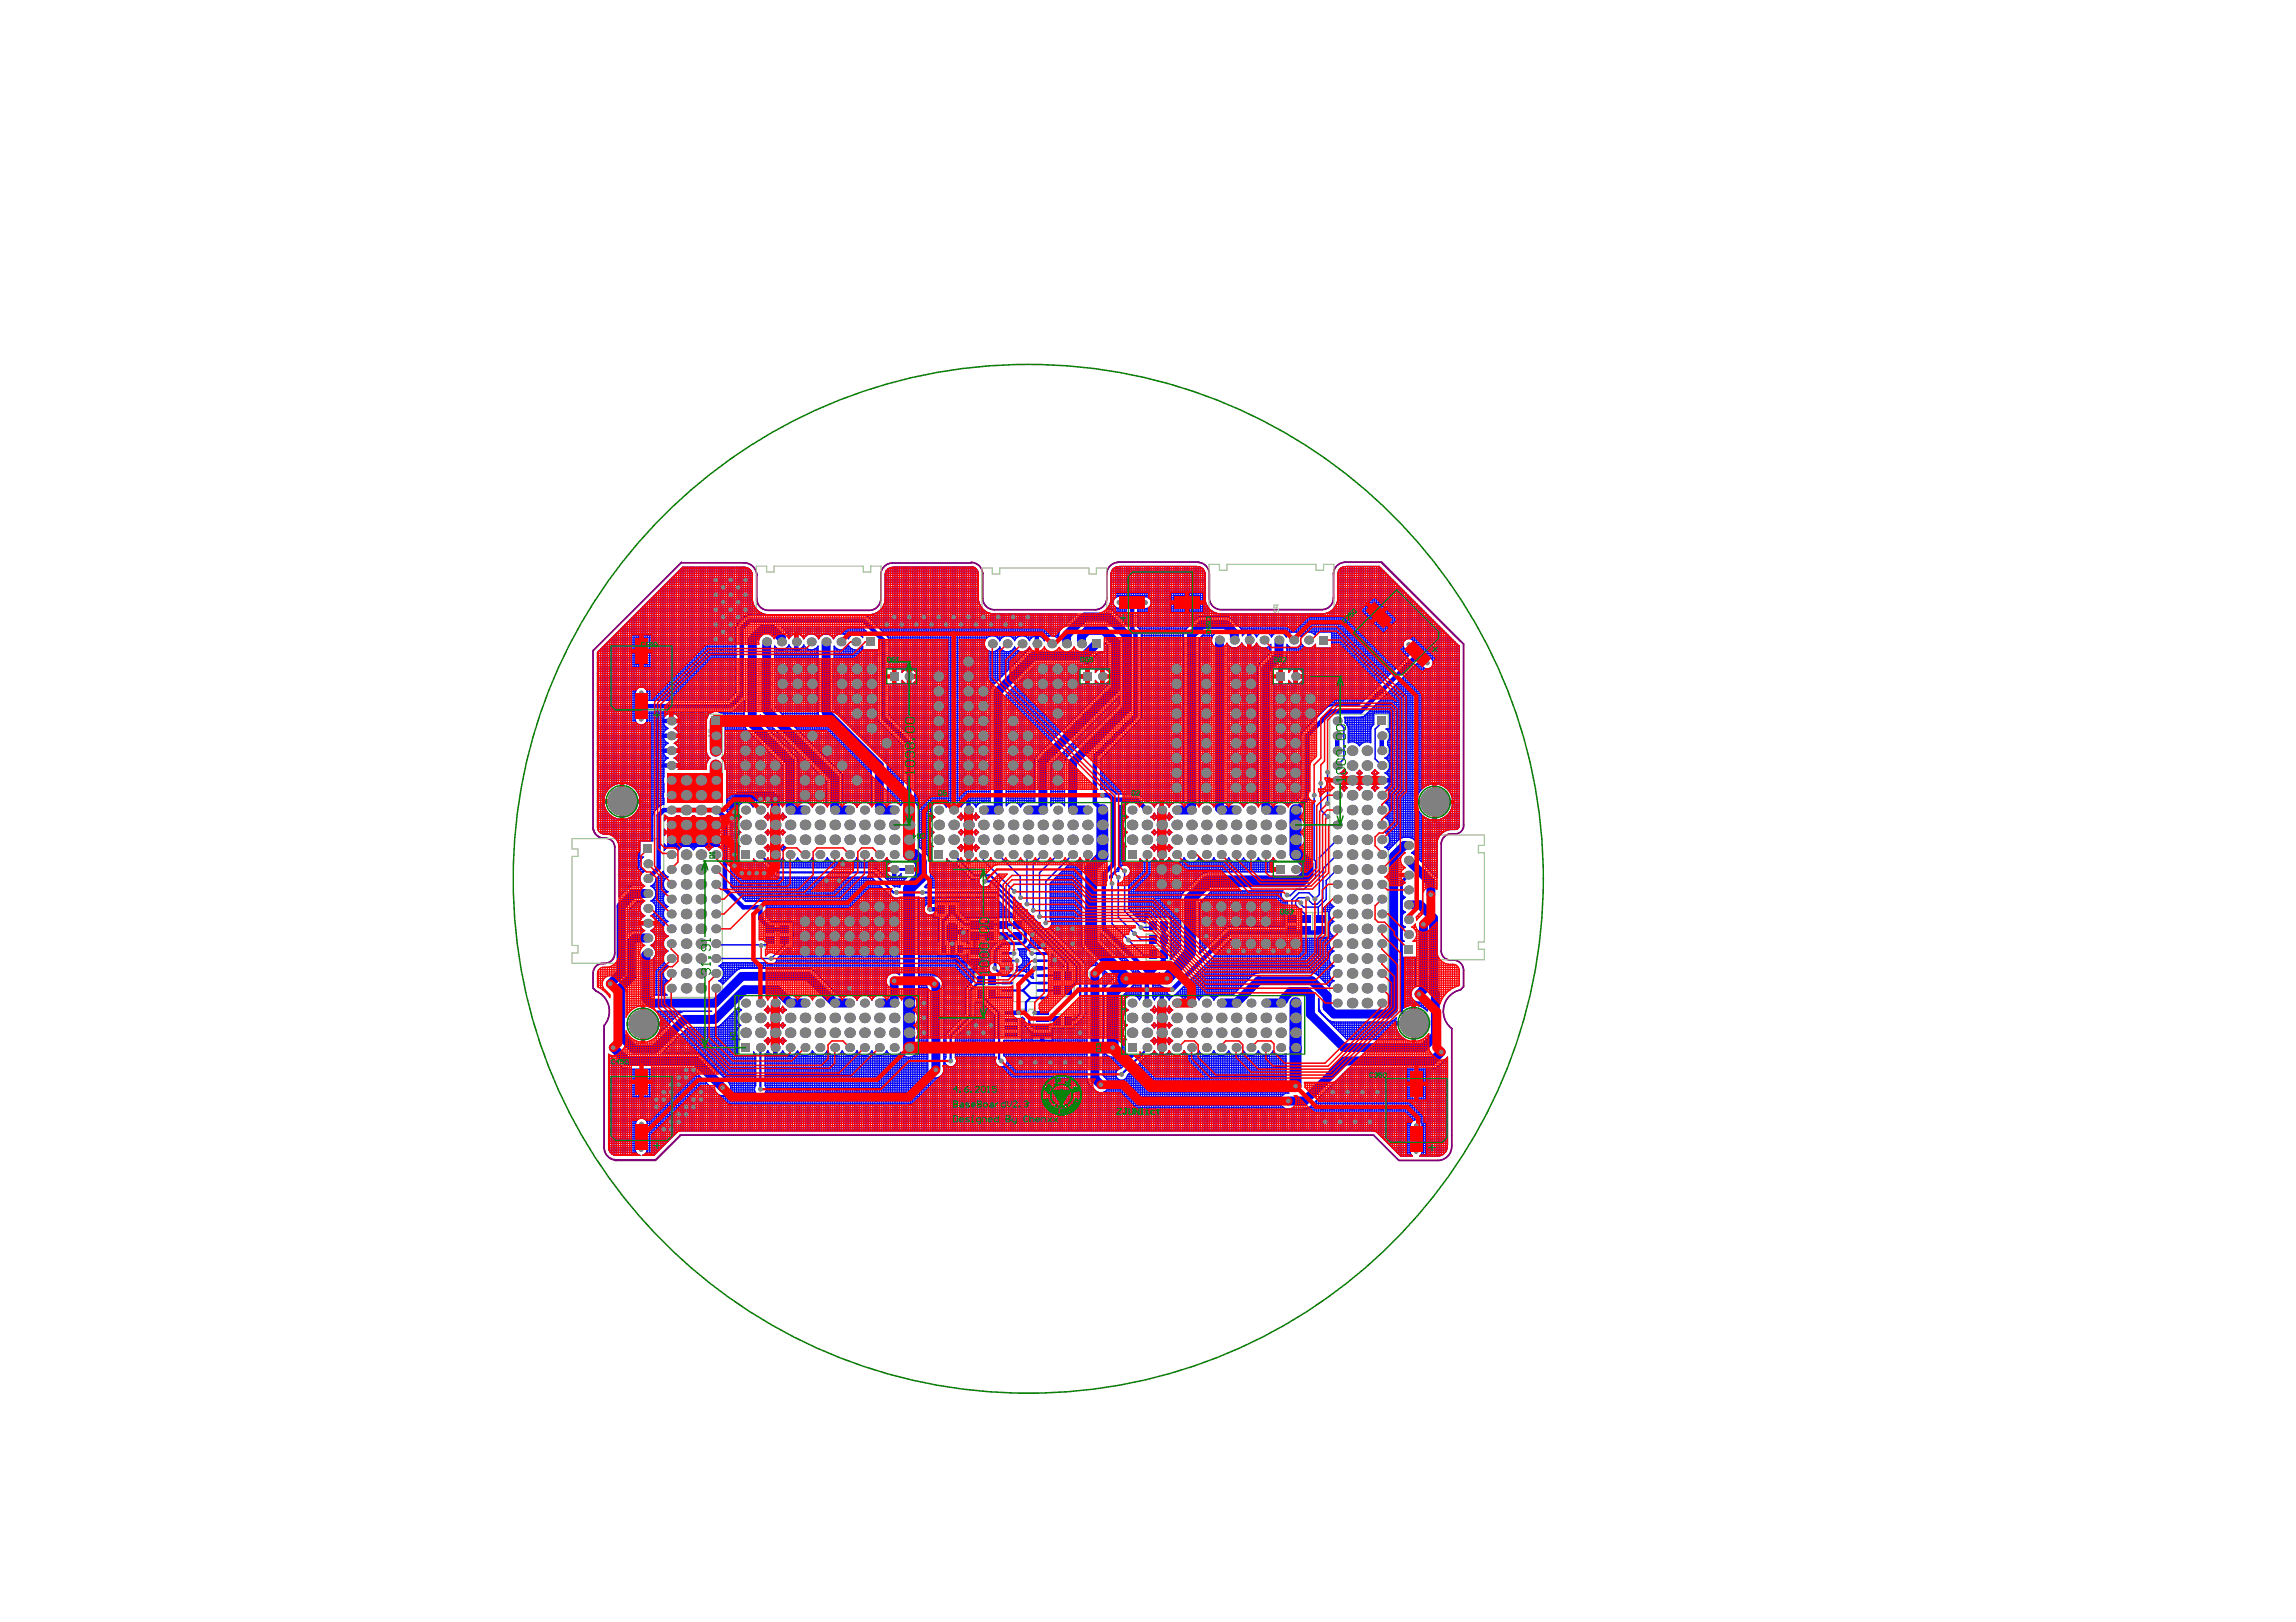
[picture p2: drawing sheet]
<svg xmlns="http://www.w3.org/2000/svg" width="297mm" height="210mm" viewBox="0 0 297 210" stroke-linecap="round" stroke-linejoin="round" font-family="sans-serif">
<g fill="none" stroke="#800080" stroke-width=".19">
<path d="M88.2 72.8h8.1M88.2 72.8l-11.5 11.4M96.3 72.8a1.65 1.65 0 0 1 1.6 1.7M97.9 77.5a1.54 1.54 0 0 0 1.5 1.5 1.51 1.51 0 0 1-1.5-1.5zM97.9 74.4v3.1M99.4 79h13a1.51 1.51 0 0 0 1.6-1.5 1.52 1.52 0 0 1-1.5 1.5M114 74.4v3.1M125.6 72.8a1.47 1.47 0 0 1 1.5 1.5 1.51 1.51 0 0 0-1.5-1.5zM125.6 72.9h-10.1a1.52 1.52 0 0 0-1.5 1.5M127.1 77.4a1.51 1.51 0 0 0 1.5 1.5h13.1a1.51 1.51 0 0 0 1.5-1.5M127.1 74.1v3.4M144.5 72.7l10.6 .1"/>
<path d="M144.7 72.8a1.51 1.51 0 0 0-1.5 1.5v3.2M154.9 72.8a1.49 1.49 0 0 1 1.5 1.5 1.5 1.5 0 0 0-1.5-1.5M156.5 77.4a1.52 1.52 0 0 0 1.5 1.5h13M156.5 74.1v3.4M172.5 77.4a1.52 1.52 0 0 1-1.5 1.5M174 72.7h4.7l10.6 10.6M174 72.7l4.8 .1M174 72.8a1.52 1.52 0 0 0-1.5 1.5v3.2M178.8 72.8l10.2 10.2M76.7 84.2v23.2M189.3 83.3v23.8M76.7 107a1.44 1.44 0 0 0 1.5 1.5 1.44 1.44 0 0 1-1.5-1.5"/>
<path d="M77.7 108.5h.8M78.4 108.5a1.15 1.15 0 0 1 1.1 1.1M79.5 109.5v14a1.15 1.15 0 0 1-1.1 1.1M186.5 109.1v14.1M187.8 107.9a1.35 1.35 0 0 0-1.3 1.3M187.8 107.9a1.25 1.25 0 0 0-1.3 1.3M188.3 107.9h-.5M189.3 107.1a1.06 1.06 0 0 1-1 .8M189.3 106.8a1.06 1.06 0 0 1-1 1.1M189.3 106.8h.1M76.7 127.9l.4 .3a2.84 2.84 0 0 1 1.1 4.5v15.7a1.59 1.59 0 0 0 1.4 1.7h5.2l3.2-3.2h89.7l3.3 3.3h5.2a1.78 1.78 0 0 0 1.6-1.9M78.1 124.6h.4"/>
<path d="M78.1 132.7v15.8a1.68 1.68 0 0 0 1.7 1.7M78.2 124.6h-.1a1.35 1.35 0 0 0-1.4 1.4M79.5 123.3a1.47 1.47 0 0 1-1.6 1.4 1.15 1.15 0 0 0-1.2 1.2v2M186.5 123.1a1.2 1.2 0 0 0 1.4 1.1M187.8 133.1v15.2M188 124.2a1.34 1.34 0 0 1 1.3 1.4 1.35 1.35 0 0 0-1.3-1.4zM189 128.1a2.84 2.84 0 0 0-2.2 2.1 2.84 2.84 0 0 0 1 2.9M189.3 127.7l-.3 .4M189.3 125.6v2.1l-.3 .4M88.1 146.9l-3.3 3.3h-5.2M187.8 148.3a1.83 1.83 0 0 1-1.8 1.9"/>
</g>
<path d="M115.4 72.8h10.4" fill="none" stroke="#800080" stroke-width=".15"/>
<g fill="none" stroke="#c0c073" stroke-width=".15">
<path d="M97.8 73.3h1.4v.7h.9v-.7h11.6v.7h.9v-.7h1.4v11.3h-16.2zM127 73.5h1.4v.8h.9v-.8h11.6v.8h.9v-.8h1.4v11.3h-16.2zM156.4 73h1.4v.8h.9v-.8h11.6v.8h.9v-.8h1.4v11.4h-16.2zM85.9 92.4h7.5M87.6 92v.4M172 92.4h7.6M173.8 92v.4M74 108.5h11.4v16.2h-11.4v-1.4h.8v-.9h-.8v-11.6h.8v-.9h-.8zM121.3 119.1h3.8v4.5h-3.8zM180.7 108.1h11.3v1.3h-.7v1h.7v11.5h-.7v1h.7v1.3h-11.3zM85.9 129v-37h7.5v37M85.9 129.1h7.5"/>
<path d="M131.1 122.9h1.2l.1 .2h.2h.1l.1-.2h1.3v6.7h-3zM132 130.6h.6a.28 .28 0 0 0 .3 .3 .28 .28 0 0 0 .2-.3h.6v3.8h-1.7zM172 131v-39h7.6v39M172 131h7.6"/>
</g>
<g fill="none" stroke="#c0c073" stroke-width=".19">
<path d="M99 119.4h1.5v3.1h-1.5zM100.8 119.4h1.5v3.1h-1.5zM121 116.9h3v1.6h-3zM125.4 118.8h1.5v3.1h-1.5zM127.2 118.8h1.5v3.1h-1.5zM129 118.8h1.6v3.1h-1.6zM130.8 118.8h1.6v3.1h-1.6zM148.3 119h3.1v1.5h-3.1zM166.5 118.1h1.5v3.1h-1.5zM168.3 118.1h1.5v3.1h-1.5zM170.1 118.1h1.6v3.1h-1.6zM125.4 122.2h1.5v3.1h-1.5z"/>
<path d="M126.1 126.1h3.1v1.5h-3.1zM126.1 127.9h3.1v1.5h-3.1zM135.9 125.5h3.1v1.5h-3.1zM135.9 127.4h3.1v1.5h-3.1zM135.9 131.2h3.1v1.6h-3.1zM148.3 120.9h3.1v1.5h-3.1zM148.3 122.8h3.1v1.5h-3.1z"/>
<circle cx="125.6" cy="122.7" r=".09"/>
<circle cx="134.8" cy="130.4" r=".09"/>
</g>
<g fill="none" stroke="#c0c073" stroke-width=".13">
<path d="M164.9 78.9l-.1 .1 .1 .3 .5-.4v.4M165.2 78.3v.3l-.1 .1-.3-.1v-.3h.6M91.6 95.2h.6M91.6 94.6h.1M91.6 95.1v.2M91.6 94.6l.1 .1M91.7 94.5l-.1 .1M91.7 94.7h.4M91.7 94.7h.1M91.8 94.4h.1M91.8 94.4l-.2 .2M91.8 94.4h-.1"/>
<path d="M91.8 94.4l.2 .2M91.9 95v.2M92 94.9h.2M92 94.9l-.1 .1M92 94.6h.1M92 94.6l-.2 .1M92.1 94.7h-.3M92.1 94.4l.1 .2M92.1 94.7h.1M92.2 94.9h.1M92.2 94.9v.1M92.2 95v.3"/>
<path d="M92.2 94.6l-.1 .1M92.2 94.6v.1M107.4 88.2h.1M107.4 88.2h.6M107.5 88.1l-.1 .1M107.8 87.5v.3l-.1 .1-.3-.1v-.3h.6M108 88.1v.2M145 83.1h1.2M145 83h1.2M145 81.7a.32 .32 0 0 0 .3 .4h-.1M145 82.8v.4M145 81.7a.39 .39 0 0 1 .4-.3 .39 .39 0 0 1 .4 .3"/>
<path d="M145 81.7a.4 .4 0 0 1 .4-.3 .4 .4 0 0 1 .4 .3M145.6 82.6a.3 .3 0 0 1 .3-.3 .3 .3 0 0 1 .3 .3M145.6 82.6v.4M145.6 82.6l.2-.3 .3 .1 .1 .2M145.8 81.7l-.2 .4 .6-.1v-.5l-.1 .5M146.2 82.6v.6M178.9 90.7h-.4l.4 .6M179.5 91.1h-.3l-.1-.3 .1-.1h.3v.6M82.8 104.8v.3l-.1 .1-.3-.1v-.3h.6M83 105.7h-.6l.3-.3v.4M99.6 118.9h.6v-.3l-.3-.1-.1 .1v.3M99.6 116.9v.4l.4-.4 .2 .1-.1 .3"/>
<path d="M99.6 118.5l.2 .2M99.6 117.6v.2M99.6 118.1v.2M99.6 118.2h.6M99.6 117.7h.6M100.2 118.2h.1M100.2 117.7h.1M100.2 118.2l-.1 .1M100.2 117.7l-.1 .1M101.5 117.7h.5M101.5 116.9v.4l.4-.4 .1 .1-.1 .3M101.5 119h.5v-.3l-.3-.1-.1 .1v.3"/>
<path d="M101.5 118.6l.1 .2M101.5 117.6v.2M101.7 118v.4l.3-.3h-.5M102 117.7h.1M102 117.7l-.1 .1M123.1 116.1h.4l-.3-.3v.6M123.3 118.6h.2M123.4 118h.1M123.4 118v.6M123.4 118l.1 .1M123.7 118v.5l.1 .1 .3-.1v-.5M123.9 116.2l-.2 .2"/>
<path d="M124.1 116.2h-.3l-.1-.3 .1-.1h.3v.6M125.8 117.8h.4v.3l-.3-.1-.1 .3 .1 .1 .3-.1M126.6 118.2l-.2 .2M126.8 118.2h-.3l-.1-.3 .1-.1h.3v.6M127.7 118.4h.2M127.8 117.9h.1M127.8 117.9v.5M127.8 117.9l.1 .1M128.1 118l.1-.1 .3 .1v.3l-.1 .1-.3-.1M129.6 118v-.1l-.3 .1 .3 .5h-.3M129.8 118l.1-.1 .3 .1v.4l-.1 .1-.3-.1M131.1 118.1h.1"/>
<path d="M131.1 118.1l.1 .1M131.2 118.2l-.1 .1 .1 .2 .3-.1M131.2 118.2h.1M131.5 118l-.3-.1-.1 .2M131.6 118l.1-.1 .3 .1v.4l-.1 .1-.3-.1M152.7 119.3h.1M152.7 119.3l.1 .1M152.8 119.4l-.1 .1 .1 .2 .3-.1M152.8 119.4h.1M153.1 119.2l-.3-.1-.1 .2M153.5 119.5l-.2 .2M153.7 119.5h-.3l-.1-.3 .1-.1h.3v.6"/>
<path d="M123.8 128.6v.5h.3l.1-.1-.1-.2h-.3M123.9 126.4v.6h.3l.1-.1-.1-.3h-.3M124.2 128.6l-.2 .2M124.3 126.4l-.2 .2M124.4 128.7l.2-.1 .1 .1-.1 .1M124.5 128.8h.1M124.6 128.8l.1 .1M124.7 128.9h.1M124.7 126.4v.6l-.2-.3h.3M124.7 128.9l-.1 .2-.2-.1M124.9 128.6h.2M124.9 129l.1 .1"/>
<path d="M125 129.1h.1M125 126.4h.2M125 126.9l.1 .1M125 128.6v.5M125.1 127h.1M125.1 126.4v.6M125.4 128.7l.3-.1 .1 .1-.1 .1M125.5 126.5l.3-.1 .1 .1-.1 .2M125.6 128.8h.1M125.7 125.7l.4 .3M125.7 126h.1h.3v.1l-.3 .1zM125.7 126.7h.1"/>
<path d="M125.7 128.8l.1 .1M125.8 128.9h.1M125.8 126.7l.1 .1M125.8 128.9l-.1 .2-.3-.1M125.9 126.8h.1M125.9 126.8l-.1 .2-.3-.1M126.4 126l-.2 .2M126.6 126h-.3l-.1-.2 .1-.1h.3v.5M134.7 129.4h.1M134.7 129.4l.1 .1M134.8 129.5l-.1 .1 .1 .2 .3-.1M134.8 129.5h.1"/>
<path d="M135 121.9l-.1-.1-.3 .1 .4 .5h-.4M135.1 129.3l-.3-.1-.1 .2M135.2 121.8v.5l.1 .1 .3-.1v-.5M135.3 129.2v.5l.1 .1 .3-.1v-.5M139.3 128h.1M139.3 131.7h.1M139.3 128l.1 .1M139.3 131.7l.1 .1M139.4 126h.1M139.4 128.1l-.1 .1 .1 .2 .2-.1M139.4 131.8l-.1 .1 .1 .2 .2-.1M139.4 128.1h.1"/>
<path d="M139.4 131.8h.1M139.4 126l.1 .1M139.5 126.1l-.1 .1 .1 .1h.2M139.5 126.1h.1M139.6 127.9l-.2-.1-.1 .2M139.6 131.6l-.2-.1-.1 .2M139.7 125.9l-.2-.1-.1 .2M139.9 128.4h.2M139.9 132.1h.2M140 127.8h.1M140 131.5h.1M140 127.8v.6"/>
<path d="M140 131.5v.6M140 127.8l.1 .1M140 131.5l.1 .1M140 126.3h.2M140.1 125.8h.1M140.1 125.8v.5M140.1 125.8l.1 .1M140.3 131.5h.4v.3l-.2-.1-.2 .1 .1 .3 .3-.1M140.5 126.3h.2M140.6 125.8h.1M140.6 125.8l.1 .1M140.6 125.8v.5"/>
<path d="M140.7 127.9l-.1-.1-.3 .1 .4 .5h-.4M141.1 131.9l-.2 .2M141.1 128.2l-.2 .2M141.1 126.2l-.2 .1M141.3 131.9h-.3l-.1-.3 .1-.1h.3v.6M141.3 126.2h-.3l-.1-.3 .1-.1h.3v.5M141.3 128.2h-.3l-.1-.3 .1-.1h.3v.6M152.9 123.6h.2M153 123h.1M153 123l.1 .1M153 123v.6M153.1 121.2l-.1-.1-.3 .1 .4 .4h-.4"/>
<path d="M153.5 123.4l-.2 .2M153.5 121.4l-.2 .2M153.7 121.4h-.3l-.1-.2 .1-.1h.3v.5M153.7 123.4h-.3l-.1-.3 .1-.1h.3v.6M166.7 123h.1M166.7 123h.6M166.8 123.4l-.1 .1 .1 .3 .5-.4v.4M166.8 122.9l-.1 .1M167.1 121.7v.3l-.1 .1-.3-.1v-.3h.6M167.1 121.9l.2 .2M167.2 122.3l.1 .1-.1 .3-.3-.1 .1-.3h-.3v.4M167.3 122.9v.2"/>
<path d="M168.7 123h.1M168.7 123h.5M168.8 122.3l-.1 .1 .1 .3 .4-.4v.4M168.8 123.4l-.1 .1 .1 .3 .4-.4v.4M168.8 122.9l-.1 .1M169.1 121.7v.3l-.1 .1-.3-.1v-.3h.5M169.1 121.9l.1 .2M169.2 122.9v.2M170.4 122.8h.1M170.4 122.8h.6M170.5 123.2l-.1 .1 .1 .3 .5-.4v.4M170.5 122.1l-.1 .3 .2 .1"/>
<path d="M170.5 122.7l-.1 .1M170.6 122.5h.1M170.7 122.4l-.1 .1M170.7 122.3v.1M170.8 121.5v.3l-.1 .1-.3-.1v-.3h.6M170.8 121.7l.2 .2M170.9 122.1l.1 .3-.1 .1-.2-.1M171 122.7v.2M185.5 126.9l-.1 .3 .2 .1M185.6 127.3h.1M185.7 127.2l-.1 .1M185.7 127.1v.1"/>
<path d="M185.7 126.3v.3v.1l-.3-.1v-.3h.5M185.8 126.9l.1 .3-.1 .1-.1-.1"/>
</g>
<g fill="none" stroke="#00f" stroke-width=".15">
<path d="M81.7 80v21.7M82 79.7v22.2M82.3 79.4v9.9M82.6 79.1v9.9M82.9 78.8v10.1M83.2 78.5v10.4M83.5 78.3v10.8M83.8 78v12.6M84 77.7v12.9M84.3 77.4v13.2M84.6 77.1v13.5M85.2 76.5v14.1"/>
<path d="M85.5 76.2v14.4M85.8 75.9v14.7M86.1 75.7v14.9M86.4 75.4v15.2M86.6 75.1v15.5M86.9 74.8v15.8M87.2 74.5v16.1M87.5 74.2v16.4M87.8 73.9v16.7M88.1 73.6v17M88.4 73.4v17.2M88.7 73.4v17.2"/>
<path d="M89 73.4v17.2M89.2 73.4v17.2M89.8 73.4v17.2M90.1 73.4v17.2M90.4 73.4v17.2M90.7 73.4v17.2M91 73.4v17.2M91.3 73.4v17.2M91.5 73.4v17.2M91.8 73.4v17.2M92.1 73.4v17.2M92.4 73.4v17.2"/>
<path d="M92.7 73.4v17.2M93 73.4v17.2M93.3 73.4v17.2M93.6 73.4v17.2M93.9 73.4v17.2M94.4 73.4v17M94.7 73.4v16.7M95 73.4v16.4M95.3 73.4v7.6M95.6 73.4v7.2M95.9 73.4v6.9M96.2 73.4v6.6"/>
<path d="M96.5 73.4v6.4M96.7 73.5v6.1M97 73.7v5.9M97.3 74.2v5.4M97.6 78.5v1.1M97.9 78.9v.7M98.2 79.1v.5M98.5 79.3v.3M98.8 79.4v.2M99 79.5v.1M112 79.5v.1M112.3 79.5v.3"/>
<path d="M112.9 79.5v.9M113.2 79.4v1.3M113.5 79.3v1.7M113.8 79.1v2.2M114 78.8v2.8M114.3 78.3v3.6M114.5 74.4v3.1M114.6 73.9v8.2M114.9 73.6v8.9M115.2 73.5v13M115.5 73.4v13.1M115.8 73.4v13.1"/>
<path d="M116.1 73.4v13.1M116.4 73.4v13.1M116.6 73.4v13.1M116.9 73.4v13.4M117.5 73.4v13.1M117.8 73.4v13.1M118.1 73.4v13.2M118.4 73.4v13.5M118.7 73.4v30.8M119 73.4v36.2M119.2 73.4v36.5M119.5 73.4v36.8"/>
<path d="M119.8 73.4v37.1M120.1 73.4v37.4M120.4 73.4v32.9M120.7 73.4v30.7M121 73.4v30.5M121.3 73.4v30.4M121.5 73.4v30.4M122.1 73.4v30.6M122.4 73.4v31M122.7 73.4v30.6M123 73.4v30.5M123.3 73.4v30.4"/>
<path d="M123.6 73.4v30.4M123.9 73.4v30.5M124.1 73.4v30.7M124.4 73.4v30.9M124.7 73.4v30.6M125 73.4v30.4M125.3 73.4v30.4M125.6 73.4v30.4M125.9 73.4v30.6M126.2 73.5v30.8M126.6 74.3v3.2M126.7 78.2v25.7"/>
<path d="M127 78.7v25.1M127.3 79v24.8M127.6 79.2v3.4M127.9 79.3v3.1M128.2 79.4v2.9M128.5 79.4v2.9M128.8 79.4v2.9M129.1 79.4v3.1M129.3 79.4v3.5M129.6 79.4v3.1M129.9 79.4v2.9M130.2 79.4v2.9"/>
<path d="M130.5 79.4v2.9M130.8 79.4v3M131.4 79.4v3.3M131.6 79.4v3M131.9 79.4v2.9M132.2 79.4v2.9M132.5 79.4v2.9M132.8 79.4v3M133.1 79.4v3.3M133.4 79.4v3.2M133.7 79.4v3M134 79.4v2.9"/>
<path d="M134.2 79.4v2.9M134.5 79.4v2.9M134.8 79.4v3.1M135.1 79.4v3.5M135.4 79.4v3.1M136 79.4v2.9M136.3 79.4v2.9M136.6 79.4v3M136.8 79.4v3.2M137.1 79.4v2.2M137.4 79.4v1.9M137.7 79.4v1.6"/>
<path d="M138 79.4v1.3M138.3 79.4v1M138.6 79.4v.7M138.9 79.4v.4M139.1 79.4v.1M143.5 78.4v.4M143.6 78.2h.4M143.7 77.9h.3M143.7 77.6h.4M143.7 77.4h.6M143.7 74.3v3.2M143.8 74.1v4.8"/>
<path d="M144.1 73.6v4.1M144.1 78.2v.9M144.3 73.4v3.9M144.3 78.6v.7M144.6 73.3v3.9M144.6 78.7v.9M145.2 73.3v4M145.2 78.6v1.6M145.2 77.4h.8M145.3 78.5h.4M145.5 77.6h.2M145.5 78.2h.2"/>
<path d="M145.5 73.3v4.4M145.5 78.2v2.3M145.5 77.9h.2M145.7 78.1v2.6M145.8 73.3v4.3M146.1 73.3v4M146.4 73.3v3.9M146.6 73.3v3.9M146.9 73.3v4M147 77.4h.8M147.2 77.6h.3M147.2 78.2h.3"/>
<path d="M147.2 78.5h.4M147.2 78.1v3.1l.2 .2M147.2 77.9h.2M147.2 73.3v7.9M147.5 73.3v4.3M147.5 78.4v3.1M147.8 73.3v4M147.8 78.6v24.6M148.1 73.3v3.9M148.1 78.7v24.8M148.4 73.3v4M148.4 78.7v25.1"/>
<path d="M148.7 73.3v4.1M148.7 78.6v25.2M149 73.3v30.7M149.2 73.3v31M149.8 73.3v30.6M150.1 73.3v30.5M150.4 73.3v30.5M150.7 73.3v30.6M151 73.3v30.7M151.3 73.3v31.1M151.6 73.3v30.7M151.8 73.3v30.6"/>
<path d="M152.1 73.3v30.5M152.4 73.3v30.5M152.7 73.3v30.5M153 73.3v30.5M153.3 73.3v8.3M153.6 73.3v8M153.9 73.3v7.7M154.4 73.3v7.1M154.7 73.3v6.8M155 73.3v6.6M155.3 73.4v6.4M155.6 73.6v6.2"/>
<path d="M155.9 74.1v5.7M156.2 78.4v1.4M156.5 78.8v1M156.7 79v.8M157 79.2v.6M157.3 79.3v.5M157.6 79.4v.4M157.9 79.4v.4M158.2 79.4v.4M158.5 79.4v.4M159.1 79.4v.5M159.3 79.4v.7"/>
<path d="M159.6 79.4v1M159.9 79.4v1.3M160.2 79.4v1.6M160.5 79.4v1.9M160.8 79.4v2.8M161.1 79.4v2.5M161.4 79.4v2.4M161.6 79.4v2.4M161.9 79.4v2.4M162.2 79.4v2.6M162.5 79.4v2.9M162.8 79.4v2.7"/>
<path d="M163.1 79.4v2.5M163.7 79.4v2.4M164 79.4v2.5M164.2 79.4v2.7M164.5 79.4v3M164.8 79.4v2.6M165.1 79.4v2.5M165.4 79.4v2.4M165.7 79.4v2.4M166 79.4v2.5M166.3 79.4v2.8M166.6 79.4v2.8"/>
<path d="M166.8 79.4v2.5M167.1 79.4v2.4M167.4 79.4v2.4M167.7 79.4v2.4M168.3 79.4v2.9M168.6 79.4v2.7M168.9 79.4v2.5M169.2 79.4v2.4M169.4 79.4v2.4M169.7 79.4v2.5M170 79.4v2.7M170.3 79.4v2.4"/>
<path d="M170.6 79.4v2.4M170.9 79.4v2.4M171.2 79.4v2.4M171.5 79.4v2.4M171.7 79.3v2.5M172 79.2v2.6M172.3 79v12.3M172.9 78.2v13.1M173.1 74.3v3.2M173.2 73.8v17.5M173.5 73.5v17.8M173.8 73.4v17.9"/>
<path d="M174.1 73.3v18M174.3 73.3v18M174.6 73.3v18M174.9 73.3v18M175.2 73.3v18M175.5 73.3v18M175.8 73.3v18M176.1 73.3v17.7M176.4 73.3v17.4M176.7 73.3v17.1M176.9 73.3v16.8M177.5 73.3v16.3"/>
<path d="M177.8 73.3v16M178.1 73.3v15.7M178.4 73.3v15.4M178.7 73.5v14.9M179 73.8v14.3M179.2 74.1v13.7M179.5 74.4v13.1M179.8 74.7v12.5M180.1 75v12M180.4 75.3v11.4M180.7 75.6v10.8M181 75.8v10.3"/>
<path d="M181.3 76.1v9.7M181.6 76.4v6.7M182.1 77v5.7M182.4 77.3v5.4M182.7 77.6v5.2M183 77.9v5.3M183.3 78.2v5.7M183.6 78.4v5.5M183.9 78.7v5.3M184.2 79v5.3M184.4 79.3v5.8M184.7 79.6v5.4"/>
<path d="M185 79.9v5.2M77.4 84.3v23.2M77.7 84v23.8M78 83.7v24.2M78.3 83.4v19.4M78.6 83.2v19.1M78.9 82.9v19.1M79.1 82.6v19.2M79.4 82.3v19.3M79.7 82v19.5M80 81.7v19.7M80.6 81.1v20.2"/>
<path d="M80.9 80.8v20.6M81.2 80.6v20.8M81.4 80.3v21.3M82.3 90.1v.9M82.3 91.7v.9M82.3 93.5v8.7M82.6 90.3v.4M82.6 92v.4M82.6 93.8v8.9M82.9 90.4v.2M82.9 92.1v.2M82.9 93.8v15"/>
<path d="M83.2 90.4v.2M83.2 92.1v.2M83.2 93.8v15M83.5 90.2v.4M83.5 92.1v.4M83.5 93.6v15.2M83.8 92.1v16.7M84 92.1v16.7M84.3 92.1v16.7M84.6 92.1v12.9h-2.2M85.2 92.1v12.3M85.5 92.1v12.1"/>
<path d="M85.8 92.1v12M85.9 99.6v1M86.1 92.1v.5M86.1 94v.5M86.1 95.9v.5M86.1 97.8v.6M86.4 92.1v.3M86.4 94.2v.1M86.4 96.1v.1M86.4 98.1h.1M86.6 92.1v.2M86.9 92.1v.2"/>
<path d="M87.2 92.1v.2h4.4M87.4 94.4h4M87.4 96.1h4M87.5 92.1v.4M87.5 96v.4M87.5 97.9v.4M87.5 96.4h3.9M87.6 98.4h4M87.6 97.8h4M87.7 95.8h3.7M87.7 94.6h3.7M87.8 96.7h3.6"/>
<path d="M87.8 93.8h3.6M87.8 92.1v.8h3.6M87.8 93.7v1.1M87.8 95.6v1.2M87.8 97.5v1.2h3.6M87.8 99.5v.1M87.8 97.5h3.6M87.8 94.9h3.6M87.8 95.5h3.6M87.9 97h3.5M87.9 99.3h3.5M87.9 93.5h3.5"/>
<path d="M87.9 97.2h3.5M87.9 99h3.5M87.9 93.2h3.5M88.1 92.1v7.5M88.4 92.1v7.5M88.7 92.1v7.5M89 92.1v7.5M89.2 92.1v7.5M89.8 92.1v7.5M90.1 92.1v7.5M90.4 92.1v7.5M90.7 92.1v7.5"/>
<path d="M91 92.1v7.5M91.3 92.1v7.5M91.4 94.1h-3.9v.3M91.4 93.3v3.8M91.4 99.1v.5h-3.7M91.5 92.1v.6M91.5 97.8v.6M91.8 92.1v.2M91.9 92.3h-.3v.3h-4M93.3 92.1v.2h.3v.3h2.7M93.6 92.1v.2M93.6 97.9v.4"/>
<path d="M93.6 92.3h2.7M93.8 92.9h2.5M93.8 93.2h2.5M93.8 99.1v.5h.2v4.7h-.3M93.8 93.3v3.8M93.8 94.1h2.6M93.8 94.4h2.7M93.8 93.8h2.5M93.8 95.5h3.9M93.8 94.9h3.3M93.8 94.6h3M93.8 93.5h2.5"/>
<path d="M93.9 92.1v7.5M94.4 92.1v13.3M94.7 92.1v22.8M94.9 92.1h1.4M95 92v23.2M95.1 91.9l1.2-1.2v3M95.2 91.8h1.1M95.2 81.3v8.3M95.3 91.7v23.8M95.5 91.5h.8M95.6 91.4v12.9M95.8 91.2h.5"/>
<path d="M95.9 91.1v12.9M96.1 90.9h.2M96.2 90.8v13M96.5 94.3v9.5M96.7 94.6v9.2M97 94.9v9.1M97.3 95.2v9.1M97.6 95.4v8.7M97.9 95.7v8.2M98.2 96v7.8M98.4 92.6h.1M98.4 92.5v.8"/>
<path d="M98.4 92.9h.3M98.4 93.2h.6M98.5 92.7v.7M98.5 96.3v7.5M98.6 93.5h.7M98.9 93.8h.7M99 93.2v.7M99 96.9v7.1M99.2 94.1h.7M99.3 93.5v.7M99.3 97.2v7.2M99.5 94.4h.7"/>
<path d="M99.6 93.8v.7M99.6 97.5v6.5M99.7 94.6h.8M99.9 94.1v.7M99.9 97.7v6.2h-1.1M100 94.9h.8M100.2 94.4v.7M100.2 98v5.8M100.2 83.7h.1M100.2 84h.4M100.2 83.6v7.9M100.5 83.9v7.8"/>
<path d="M100.5 94.7v.7M100.5 98.3v5.5M100.6 95.5h.7M100.8 84v8M100.8 95v.7M100.8 98.6v5.3M100.9 95.8h.7M101.1 84.1v8.2M101.1 95.3v.7M101.1 98.9v5.2M101.2 99v5.3M101.2 96.1h.7"/>
<path d="M101.4 81.1v.3M101.4 84.1v8.5M101.4 95.5v.8M101.5 96.4h.7M101.6 84h1M101.6 81.1v.6M101.6 83.9v9M101.6 95.8v.7M101.8 96.7h.7M101.9 83.7h.3M101.9 81.1v.9M101.9 83.7v9.5"/>
<path d="M101.9 96.1v.7M102.1 97h.7v.7M102.1 82.3h.3M102.2 81.1v1.3M102.2 83.7v9.8M102.2 96.4v.7M102.3 97.2h.8M102.5 81.1v1.1M102.5 84v9.8M102.5 96.7v.7M102.6 97.5h.7M102.8 81.1v1"/>
<path d="M102.8 84.1v9.9M102.9 97.8h.7M103.1 81.1v.9M103.1 84.1v10.2M103.1 97.3v.7M103.1 98.1h.8M103.3 98.6v5.2M103.5 84h1M103.7 81.1v1.1M103.7 83.9v11M103.7 97.8v6M103.7 82.3h.6"/>
<path d="M103.9 83.7h.2M103.9 82.5h.2M104 81.1v1.5M104 83.5v11.7M104 98.1v5.7M104.2 81.1v1.2M104.2 83.8v11.7M104.2 98.4v5.4M104.3 95.5h4.4M104.5 98.7v5.2h1.2M104.5 81.1v1M104.5 84v11.8"/>
<path d="M104.6 95.8h4.4M104.8 81.1v.9M104.8 84.1v12M104.8 99v5M104.8 96.1h4.5M105.1 81.1v.9M105.1 84.1v12.3M105.1 99.3v5.1M105.1 96.4h4.5M105.4 81.1v1M105.4 84v12.6M105.4 99.6v4.4"/>
<path d="M105.4 96.7h4.5M105.4 84h.4M105.6 82.3h.6M105.7 81.1v1.2M105.7 83.8v13.1M105.7 99.9v4M105.7 97h4.5M105.8 83.7h.1M105.8 83.6v8.6M105.9 82.5h.1M106 81.1v1.5M106 92.7v4.5"/>
<path d="M106.3 81.1v1.1M106.3 93v4.5M106.5 81.1v1M106.5 93.3v4.5M106.8 81.1v.9M106.8 93.6v4.5M107.1 81.1v1M107.1 93.9v4.5M107.4 81.1v1.1M107.4 94.2v4.5M107.5 82.3h.6M107.7 81.1v1.3"/>
<path d="M107.7 94.5v4.4M107.8 82.5h.1M107.9 83.7h.1M107.9 84h.4M107.9 83.6v8.2M108.3 81.1v1.1M108.3 84v8.1M108.3 95.1v4.4M108.6 81.1v1M108.6 84.1v8.3M108.6 95.3v4.5M108.9 81.1v.9"/>
<path d="M108.9 84.1v8.6M108.9 95.6v4.5M109.1 81.1v1M109.1 84v9M109.1 95.9v7.9M109.4 81.1l.1 1.2h.6M109.4 83.9v9.4M109.4 96.2v7.6M109.6 83.7h.3M109.7 82.5h.1M109.7 81.1v1.5M109.7 83.5v10.1"/>
<path d="M109.7 96.5v7.3M110 81.1v1.2M110 83.8v10.1M110 96.8v7M110.3 81.1v1M110.3 84v10.1M110.3 97.1v6.8M110.6 81.1v.9M110.6 84.1v10.3M110.6 97.4v6.6M110.9 81.1v.9M110.9 84.1v10.6"/>
<path d="M110.9 97.7v6.7M111.2 81.1v1M111.2 84v11M111.2 97.9v6.1M111.2 84h.4M111.4 82.3h.2M111.4 81.1l1 .9h-.8v.5M111.5 81.1v1.2M111.5 83.8v11.5M111.5 98.2v5.7M111.5 83.7h.1M111.6 83.6v.5"/>
<path d="M111.7 81.4v.6M111.7 84.1v11.5M111.7 98.5v5.3M112 81.7v.3M112 84.1v11.8M112 98.8v5M112.3 82h.1M112.3 84.1v12.1M112.3 99.1v4.8M112.7 99.5v4.8M112.9 84.1v12.6M113.2 84.1v12.9"/>
<path d="M113.5 84.1v13.2M113.5 84.1v8.7M113.8 93.4v4.2M114 93.7v4.2M114.3 94v4.2M114.6 94.3v4.2M114.8 99.1v4.7M114.9 94.6v9.2M115 82.8v3.7M115 88.6v3.9M115.2 88.6v4.1M115.2 94.8v9"/>
<path d="M115.5 88.6v4.4M115.5 95.1v8.7M115.8 88.6v4.7M115.8 95.4v8.4M116.1 95.7v8.2h.7M116.1 88.6v5M116.4 88.6v5.3M116.4 96v8M116.6 88.6v5.6M116.6 96.3v7.8M116.7 86.5v.5M116.7 88v.6"/>
<path d="M116.7 88.3h.2M116.7 86.9h.1M116.9 96.5v7.4M116.9 88.3v6.2M117.5 88.6v6.4M117.8 88.5v6.8M118.1 88.4v7.2M118.4 96.2v7.7M118.4 88.2v15.7M127.6 84v19.8M127.9 84.2v19.6M128.1 89.5v14.3"/>
<path d="M128.2 84.3v4.8M128.5 84.3v4.4M128.8 84.3v4.1M129.1 84.1v4M129.3 82.8h.1M129.3 83.7v4.1M129.6 84.1v3.4M129.9 84.3v2.9M130.2 89.9v14.4M130.2 84.3v2.6M130.5 84.3v2.3M130.5 89.6v14.4"/>
<path d="M130.8 84.2v2.2M130.8 89.3v14.5M131.2 82.8h.1M131.4 83.9v1.9M131.4 88.7v15.1M131.6 84.2v1.3M131.6 88.4v15.6M131.9 84.3v.9M131.9 88.1v16.2M132.2 87.9v16.3h-.3M132.2 84.3v.6M132.5 84.3v.3"/>
<path d="M132.5 87.6v16.3M132.8 84.2v.1M132.8 87.3v16.5M132.9 82.5h.5M133 84h.3M133.1 83.9v.2M133.1 87v16.8M133.1 82.8h.1M133.4 86.7v17.1M133.7 86.4v17.4M133.9 98.5v5.3h-.9M134 86.1v12"/>
<path d="M134.2 86v11.7M134.5 86v11.4M134.8 86v11.1M134.8 82.5h.6M135.1 82.8h.1M135.1 86v10.8M135.4 86v10.5M136 86v10M136 98.9v5.4M136.3 86v9.7M136.3 98.6v5.4M136.6 86v9.4"/>
<path d="M136.6 98.3v5.5M136.8 82.5h.2M136.8 86v9.1M136.8 98v5.8M137 82.2v.6M137.1 86v8.8M137.1 97.7v6.1M137.3 97.5h1.1M137.4 86v8.5M137.4 97.5v6.5M137.7 86v8.2M137.7 97.2v7.1"/>
<path d="M138 86v7.9M138 96.9v1.1M138.3 86v7.7M138.3 96.6v1.1M138.6 86v7.4M138.6 96.3v1.1M138.9 86v7.1M138.9 96v1.1M139.1 95.8h1.1M139.1 86v6.8M139.1 95.7v1.1M139.4 86v6.5"/>
<path d="M139.4 95.4v1.1M139.7 86.5v2.1M139.7 86v.5M139.7 88.6v3.6M139.7 95.2v1.1M140 86v.5M140 88.6v3.3M140 94.9v1.1M140.5 94.4h1.1M140.6 85.9v.6M140.6 88.6v2.8M140.6 94.3v1.1"/>
<path d="M140.9 85.7v.8M140.9 88.6v2.5M140.9 94v1.1M141.2 85.5v1M141.2 88.6v2.2M141.2 93.7v1.1M141.5 85.2v1.3M141.5 88.6v1.9M141.5 93.4v1.1M141.7 86.5v.5M141.7 88v.6M141.7 84.9v2.1"/>
<path d="M141.7 88.1v2.1M141.7 93.1v1.1M142 92.9h1.1M142 84.6v2.1M142 88.4v1.5M142 92.8v1.1M142.3 84.3h.6M142.3 84.3v2.3M142.3 88.5v1.1M142.3 92.6v1.1M142.4 98.2v4M142.6 84.3v2.2"/>
<path d="M142.6 88.6v.7M142.6 92.3v1.1M142.6 98v4.1M142.9 83.1v3.5M142.9 83.4h.3M142.9 88.5v.5M142.9 92v1.1M142.9 97.7v4.5M143.2 83.4v3.3M143.2 88.4v.4M143.2 91.7v1.1M143.2 97.4v4.8"/>
<path d="M143.5 91.4v1.1M143.5 97.1v5.1M143.7 91.2h1.1M143.8 91.1v1.1M143.8 96.9v5.3M144.1 90.8v1.1M144.1 96.6v5.8M144.3 90.5v1.1M144.3 96.3v6.4l-.3-.3M144.6 90.3v1.1M144.6 96v6.7M145.2 95.4v7.3"/>
<path d="M145.2 80.2h.5M145.5 95.1v7.6M145.5 80.5h.2M145.8 94.8v7.9M146.1 94.6v8.1M146.4 94.3v8.4M146.6 94v8.7M146.9 93.7v9M147.2 93.4v9.4M147.5 93.1v9.8M147.6 81.9v10.8M153.1 82.2v21.6"/>
<path d="M155.2 82.6v21.7M155.3 82.5v21.6M155.6 82.2v21.7M155.9 81.9v21.9M156.2 81.9v21.9M156.5 81.9v22M156.7 82.8v21.2M156.7 81.9v.7M157 81.9v.2M159.1 83.7v20.1M159.3 83.8v20M159.6 83.9v19.9"/>
<path d="M159.9 83.8v20M160.2 83.7v20.1M160.5 83.5v20.5M160.6 83.4h.1M160.7 81.9v.4M160.7 82h.3M160.8 83.5v20.8M161.1 83.7v20.4M161.4 83.8v20.1M161.6 83.9v19.9M161.9 83.8v20M162.2 82h.8"/>
<path d="M162.2 83.7h.8M162.2 83.7v20.2h.5M162.5 82.3h.2M162.5 83.4h.2M162.5 83.3v20.7M162.7 86.6v17.7M162.8 83.6v2.6M163.1 83.8v2M163.7 83.9v1.3M164 83.8v1.1M164.1 83.7h.3M164.2 83.6v1"/>
<path d="M164.4 82.3h.2M164.4 83.4v1.1M164.8 88.6v15.2M165.1 88.6v15.2M165.4 86.4v.1M165.4 88.6v15.2M165.7 86.1v.4M165.7 88.6v15.2M166 85.8v.7M166 88.6v15.2M166.2 85.6l-.9 .9M166.3 85.5v1"/>
<path d="M166.3 88.6v15.4M166.6 83.5v3M166.6 88.6v15.6M166.7 88.3h.2M166.7 86.9h.1M166.7 86.5v.5M166.7 88v.6M166.7 86.6h.5M166.8 83.7v3.2M166.8 88.2v15.7M167.1 83.8v2.8M167.1 88.4v15.3"/>
<path d="M167.4 83.9v2.6M167.4 88.5v15.1M167.7 83.8v2.7M167.7 88.6v15M168.2 82.3h.2M168.2 83.4h.2M168.3 83.3v3.5M168.3 88.3v14.8M168.3 95.2v7.9M168.6 83.6v3.6M168.6 87.9v6.7M168.9 83.8v10.6"/>
<path d="M169.2 83.9v10.2M169.4 83.9v9.9M169.7 83.8v9.7M169.9 82h.3M169.9 83.7h.3M170 83.6v9.6M170.2 81.8v.5M170.2 83.4v.5M170.3 83.9v9M170.6 83.9v8.7M170.9 83.9v8.4M171.2 83.9v8.2"/>
<path d="M171.5 83.9v7.9M171.7 83.9v7.6M172 83.9v7.4M172.3 81.8v2.1M173.5 100v.1M173.8 99.8v.5M174.1 92.8v.8M174.1 99.8v.4M174.3 92.8v1.1M174.4 96.1h.1M174.4 94.2v1.9M174.6 92.8v3.2"/>
<path d="M174.9 92.8v3.2M175.2 92.8v3.2M175.5 92.8v3.4M175.8 92.8v3.6M175.8 99.8v.4M176.1 92.8v3.5M176.1 99.9v.2M176.4 92.8v3.3M176.7 92.5v3.5M176.9 92.2v3.8M177.3 94.4v1.7M177.5 91.7v2.3"/>
<path d="M177.5 100v.1M177.7 99.8l.4 .1v.3M177.7 92.3v1.4l-.2 .3M177.8 91.4v.9M177.8 99.7v.7M178.1 91.1v1.2M178.4 90.8v1.5M178.7 90.5v1.8M179 90.2v2.1M179.2 89.9v2.4M179.2 98.1h.1M179.2 100v.1"/>
<path d="M179.5 95.9v.5M179.5 89.7v2.6M179.5 94.3v.2M179.5 97.8v.6M179.5 99.8v.5M179.8 92.3v2h-.5M179.8 89.4v20.4M180.1 89.1v20.4M180.4 88.8v20.4M180.7 88.5v20.4M181 88.2v20.4M181.3 87.9v20.6"/>
<path d="M181.6 83.7v1.8M181.6 87.6v20.8M182.1 84.2v.7M182.1 87.1v21.3M182.4 84.2v.5M182.4 86.8v21.6M182.7 84v.4M182.7 86.5v22M182.8 84h.3M183 83.6v.5M183 86.2v22.5M183.3 85.9v17.4"/>
<path d="M183.5 85.7h.4M183.6 85.6v17M183.8 85.4h.2M183.9 85.3v16.9M184.1 85.1h.2M184.2 85v.2M184.2 86.4v15.5M184.4 86.5v15.2M184.7 86.6v15M185 86.5v15M185.3 80.2v5.2M185.3 86.2v15.3"/>
<path d="M185.6 80.5v20.9M185.9 80.7v20.8M186.2 81v20.5M186.7 81.6v20.1M187 81.9v20M187.3 82.2v20M187.6 82.5v20.1M187.9 82.8v20.5M188.2 83.1v24.2M188.5 83.3v24M188.8 83.6v23.1M77.3 105.6h1.8"/>
<path d="M77.3 105.3h1.5M77.3 104.2h.9M77.3 103.9h.8M77.3 101.9h1.7M77.3 102.1h1.4M77.3 104.7h1.1M77.3 105h1.2M77.3 103h.9M77.3 103.3h.8M77.3 103.6h.8M77.3 102.4h1.2M77.3 102.7h1"/>
<path d="M78.2 107.9h.3M78.3 104.6v3.3M78.6 105.1v2.8M78.9 105.4v2.6M79.1 105.6v2.5M79.4 105.8v2.5M79.6 108.5h4.9M79.7 105.9v2.7M79.8 108.8h4.7M80 106v3.1M80.1 109.3h2.7M80.1 116h.1"/>
<path d="M80.1 109.5v6.6M80.1 114.5l3.1 .1M80.1 113.1h2.9M80.1 113.4h2.7M80.1 112.8h3.2M80.1 109.9h2.7M80.1 109.6h2.7M80.1 110.8h2.7M80.1 111.1h3M80.1 111.4h2.8M80.1 110.5h2.7M80.1 110.2h2.7"/>
<path d="M80.1 112.5h3M80.1 114h2.7M80.1 114.2h2.8M80.1 115.4h.7M80.1 115.7h.4M80.1 114.8h1.2M80.1 115.1h.9M80.1 112.2h2.8M80.1 111.7h2.7M80.1 111.9h2.7M80.6 106v9.6M80.9 106v9.3"/>
<path d="M81.2 105.9v9.1M81.3 105.9h3.2M81.4 118h1.5M81.4 119.1h1.4M81.4 118.6h1.9M81.4 118.9h1.6M81.4 119.4h1.4M81.4 119.7h1.4M81.4 105.8v8.9M81.4 117.6v3.1M81.7 117.4h1.1M81.7 105.7v8.9"/>
<path d="M81.7 117.3v3.2M81.9 105.6h2.6M82 117.1h.9M82 114.6h1.3M82 105.5v9.1M82 117.1v3.3M82.2 105.3h2.3M82.2 116.8h.9M82.3 105.2v9.4M82.3 116.8v3.6M82.4 116.7h.9M82.6 104.7h2.3"/>
<path d="M82.6 104.7v9.9M82.6 116.7v3.7M82.8 104.2h2.7M82.8 117.7h-1.4v3M82.9 110.9v.4M82.9 112.3v.9M82.9 114.2v.4M82.9 116.7v.4M82.9 118v1M82.9 119.9v.5M83.2 110.9v.1M83.2 112.6v.3"/>
<path d="M83.2 116.7h.1M83.2 118.4v.2M84.3 114.6v.1M84.3 116.5v.2M84.3 118.4v.2M84.5 105.5v3.3h-1.7v2.1h.5M84.6 114.4v.6M84.6 116.3v.6M84.6 118.2v.6M85.8 112.8v16M85.9 101.4v1.1M85.9 103.3v.8"/>
<path d="M86 109.3h.1M86 109.9h.1M86 107.3v.8M86 109.2v.9M86 107.9h.1M86 107.6h.3M86 105.9h.3M86 109.6h.4M86 113.1h-.5v15.7M86.1 105.7v.4M86.1 107.4v.6M86.1 109.4v.5"/>
<path d="M86.1 113.2v.5M86.1 115.1v.6M86.1 117.1v.5M86.1 119v.5M86.2 105.6l-.2 .2v.4M86.3 113.4h-1.1v15.4M86.4 105.8h.1M86.4 107.7v.1M86.4 109.6v.1M86.4 113.4v.1M86.4 115.4h.1M86.4 117.3v.1"/>
<path d="M86.4 119.2v.1M87.2 109.6h.9M87.4 105.9h.6M87.4 107.6h.6M87.5 107.5v.4h.4M87.5 105.6v.4M87.5 109.5v.3M87.5 105.6h.4M87.6 105.6h.3M87.6 109.9h.2M87.6 109.3h.2M87.7 106.2h.1"/>
<path d="M87.7 107.3h.1M87.8 105.6v.5M87.8 107.4v.7M87.8 109.3v.7M88.1 105.8h.1M88.1 107.7v.1M88.1 109.6v.1M89.4 109.6h.7M89.5 105.9h.4M89.5 107.6h.4M89.5 109.5v.2M89.6 107.9h.2"/>
<path d="M89.6 105.6h.2M89.6 105.6h.2v.4M89.7 109.9h.1M89.7 109.3h.1M89.8 107.5v.4M89.8 109.4v.4M91.3 109.6h.9M91.4 105.9h.6M91.4 107.6h.6M91.5 107.9h.4M91.5 105.6h.4M91.5 107.5v.4"/>
<path d="M91.5 109.4v.4M91.6 109.9h.2M91.6 109.3h.2M91.7 106.2h.1M91.7 107.3h.1M91.8 105.6v.5M91.8 107.4v.6M91.8 109.4v.5M91.9 105.6h-.4v.4M92.1 105.8h.1M92.1 107.7v.1M92.1 109.6v.1"/>
<path d="M93.7 104.6v.1M93.7 104.7l.6 .6M93.8 104.7h1.6M93.9 104.3v.5M94 104.2h1.7M94 103.9h2.1M94.1 105h1.3M94.3 105.3h1.2M94.5 105.6h1.3M94.5 109.3h1M94.5 109.9h.9M94.5 107.9h1.1"/>
<path d="M94.5 107.6h1.2M94.5 105.9h1.2M94.5 106.2h1M94.5 107.3h1M94.5 109.6h.9M94.5 110.8h.9M94.5 111.1h.9M94.5 111.4h.9M94.5 110.5h.9M94.5 110.2h.9M94.5 108.2h.9M94.5 108.5h.8"/>
<path d="M94.5 108.8h.8M94.5 106.5h.8M94.5 106.8h.8M94.5 107h.8M94.5 109.1h.9M94.5 105.8v8.9M95.6 105.4v.6M95.6 107.5v.4M95.6 109.4v.2M95.6 111.6v4.2M95.7 109.6h-.3v2h2.1v-.5M95.9 105.7v.1"/>
<path d="M95.9 111.6v4.5M96.2 111.6v4.8M96.5 111.6v5M96.7 111.6v5.1M97 111.6v5.1M97.2 104.2h.4M97.3 111.6v5.1M97.5 111.4h.2M97.6 111.3v5.4M97.9 111.5v5.2M98.2 111.6v5.1M98.5 111.6v5.1"/>
<path d="M99 109.6h.7M99 105.6v.2M99 107.7v.1M99 109.6v.2M99 112.1v5M99.1 105.6h.5M99.1 105.9h.5M99.1 107.6h.5M99.1 117.6v1l.7 .7h2.8v3.3h-.6l-.1 2.7M99.2 109.9h.3M99.2 104.2h.3M99.2 107.9h.3"/>
<path d="M99.3 105.3h.1M99.3 109.3h.1M99.3 105.2v.9M99.3 107.4v.7M99.3 109.3v.9M99.3 112.4v6.4M99.6 105.6v.2M99.6 107.7v.1M99.6 109.6v.2M99.6 112.7v6.4M99.9 113v6.3M100.2 113.3v6"/>
<path d="M100.5 111.6v.3M100.5 113.5v5.8M100.7 103.9h.5M100.8 111.5v.6M100.8 113.5v5.8M100.9 109.6h.7M101 105.6h.5M101 111.4h.5M101 105.9h.5M101 107.6h.5M101.1 105.5v.4M101.1 107.6v.2"/>
<path d="M101.1 109.5v.4M101.1 111.3v1M101.1 113.5v5.8M101.1 109.9h.3M101.1 104.2h.1M101.1 107.9h.3M101.2 111.1h.1M101.2 105.3h.1M101.2 109.3h.1M101.4 105.4v.6M101.4 107.5v.4M101.4 109.4v.6"/>
<path d="M101.4 111.2v1.1M101.4 113.5v5.8M101.6 105.7v.1M101.6 109.7h.1M101.6 111.5v.8M101.6 113.5v5.8M101.9 111.6v.7M101.9 113.5v5.8M102.2 111.6v.7M102.2 113.5v5.8M102.5 111.6v.7M102.5 113.5v5.8"/>
<path d="M102.8 111.5v.8M102.8 113.5v11.8M102.9 111.4h.5M103.1 111.2v1.1M103.1 113.5v11.8M103.1 111.1h.1M103.7 111.5v.8M103.7 113.5v11.8M104 111.6v.7M104 113.5v11.8M104.2 111.6v.7M104.2 113.5v11.8"/>
<path d="M104.5 111.6v.7M104.5 113.5v11.8M104.8 111.4v.9M104.8 113.5v11.9M104.8 111.4h.6M104.9 104.2h.4M105.1 111.1h.1M105.1 111v1.3M105.1 113.5v12M105.4 111.4v.9M105.4 113.5v12.2M105.7 111.6v.7"/>
<path d="M105.7 113.5v12.5M106 100.1v3.7M106 111.6v.7M106 113.5v12.8M106.3 100.4v3.4M106.3 111.6v.7M106.3 113.5v13.1M106.5 103.9h.5M106.5 100.7v3.2M106.5 111.5v.8M106.5 113.5v13.4M106.8 111.4h.5"/>
<path d="M106.8 101v3.1M106.8 111.3v1M106.8 113.5v13.7M106.9 104.2h.1M107 101.1v3.2M107 111.1h.1M107.1 111.2v1.1M107.1 113.5v14M107.4 111.5v.8M107.4 113.5v14.3M107.7 111.6v.7M107.7 113.5v14.6"/>
<path d="M108.3 111.6v.7M108.3 113.5v15.1M108.6 111.5v.8M108.6 113.5v15.3M108.7 111.4h.5M108.9 111.2v1.1M108.9 113.5v15.3M108.9 111.1h.1M109 100.7v3.1h.9M109.1 111.3v1M109.1 113.5v15.3M109.4 111.5v.8"/>
<path d="M109.4 113.5v15.3M109.7 111.6v.7M109.7 113.5v15.3M110 111.6v.7M110 113.5v15.3M110.3 111.6v.7M110.3 113.5v15.3M110.6 111.4v.9M110.6 113.5v15.5M110.8 111.1h.1M110.9 111v1.3M110.9 113.5v15.9"/>
<path d="M111.2 111.4v.9M111.2 113.5v15.5M111.5 111.6v.7M111.5 113.5v15.3M111.7 111.6v.7M111.7 113.5v15.3M112 111.6v.7M112 113.5v15.3M112.3 111.5v.8M112.3 113.5v15.4M112.8 111.1h.1M112.9 113.7v15.5h-.2"/>
<path d="M112.9 111.2v1.1M113.2 111.5v.8M113.2 113.9v15M113.5 111.6v.9h1.2M113.5 114.2v14.6M113.8 111.6v1.2h.9M113.8 114.5v14.3h.8v-1.9M114 111.6v1.5h.8M114 114.8v14M114.3 111.5v1.9h.8M114.3 115.1v13.7M114.5 111.4h.5"/>
<path d="M114.6 111.2v2.5M114.6 115.4v13.4M114.7 111.1h.1M114.9 111.3v.5M114.9 113.2v.8M114.9 115.7v10.5M115.2 111.5v.1M115.2 113.4v.9M115.2 116v10M115.5 113.5v1M115.5 116.1v9.8M115.8 113.5v1.3"/>
<path d="M115.8 116.2v9.7M116.1 113.5v1.2M116.1 116.3v9.7M116.2 113.4h.4M116.4 113.3v1.5M116.4 116.1v10.1M116.5 104.2h.1M116.6 113v.5M116.6 113.5v.7M116.9 113.5v.4M118.8 117.1h1M118.8 116.1v19.5h1.2"/>
<path d="M118.8 117.7h.7M118.8 118h.8M118.8 117.4h.8M118.8 118.3h1M118.8 104.8v4.8M119 116.2v30.1M119.1 109.7l.9 1M119.2 116.3v30M119.5 116.2v30.1M119.8 114.5v.4M119.8 116.1v1M119.8 118.3v28"/>
<path d="M120 114.4l-.4 .4M120.1 114.2v.7M120.1 116.1v.8M120.1 118.4v8.2M120.4 107.2v1M120.4 109.1v5.8M120.4 116.1v.8M120.4 118.4v8M120.4 118.4h.4v.3h.7M120.7 105.5v.4M120.7 107.6v.2M120.7 111.6v3.3"/>
<path d="M120.7 116.1v.8M120.7 118.4v7.9M120.7 109.6h-.3v2M120.8 116.7v.2h-.4M121 111.6v3.3M121 116.1v.6M121 118.7v7.6M121.3 111.6v3.3M121.3 116.1v.6M121.3 118.7v7.6M121.4 119.1l-.1 4.6M121.5 111.6v3.3"/>
<path d="M121.5 116.1v.6M122.1 111.6v3.3M122.1 116.1v.6M122.2 104.2h.4M122.3 116.7h.4M122.4 111.6v3.3M122.4 116.1v.6M122.5 111.4h.2M122.5 111.1v.5M122.7 111.4v3.5M122.7 116.1v.6M123 111.6v3.3"/>
<path d="M123 116.1v.6M123.3 111.6v3.3M123.3 116.1v.6M123.6 111.6v3.3M123.6 116.1v.6M123.9 111.9v3M123.9 116.1v.6M124 109.6h.7M124.1 105.6h.5M124.1 105.5v.4h.5M124.1 109.5v.4M124.1 112.2v2.7"/>
<path d="M124.1 116.1v.6M124.2 116.7v1.3l.4 .4M124.2 109.9h.3M124.2 104.2h.3M124.2 107.9h.3M124.3 105.3h.1M124.3 109.3h.1M124.4 105.4v.6M124.4 107.5v.4M124.4 109.4v.6M124.4 112.5v2.4M124.4 116.1v2.2"/>
<path d="M124.6 107.6h-.5v.2M124.7 105.7v.1M124.7 109.7h.1M124.7 112.8v2.1M124.7 116.1v2.5M125 113.1v1.8M125 116.1v2.8M125.1 118.7v.3M125.3 113.4v1.5M125.3 116.1v2.6M125.6 113.7v1.2M125.6 116.1v2.6"/>
<path d="M125.9 105.7v.1M125.9 109.7h.1M125.9 113.9v1M125.9 116.1v2.6M126.2 105.4v.6M126.2 107.5v.4M126.2 109.4v.6M126.2 113.9v1M126.2 116.1v2.6M126.2 105.3h.1M126.2 109.3h.1M126.7 114.4v.5"/>
<path d="M126.7 116.1v2.6M126.9 118.7h.3M127 114.7v.2M127 116.1v2.6M127.3 114.8v.1M127.3 116.1v2.6M127.6 114.8v.1M127.6 116.1v2.6M127.9 114.7v.2M127.9 116.1v2.6M128.2 116.1v2.6M128.5 116.1v2.6"/>
<path d="M128.8 116.1v2.6h.2M129.1 116.4v2.3M129.3 116.7v2M129.6 117v1.7M129.9 117.3v1.4M130.2 104.2h.1M130.2 103.9h.5M130.2 117.6v1.1M130.5 117.9v.8M130.8 118.2v.5h-.2M135.9 114.3v4.6M136 104.2h.1"/>
<path d="M136 103.9h.4M136 114.2v4.9M136 119.8v.5M136.3 113.9v6.7M136.6 113.6v7.2M136.8 113.3v7.8M137.1 113v8.4M137.4 112.7v9M137.6 104.2h.1M137.7 112.4v9.6M138 112.2v10.1M138.3 111.9v10.7"/>
<path d="M138.6 111.6v11.3M138.9 111.6v11.5M139.1 111.6v11.8M139.4 111.4v12.3M139.5 111.4h.5M139.7 111.1h.1M139.7 111v13M139.9 112.3v9.8M140 111.4v.5M143.6 113.4h.3M143.8 113.2v.4M143.9 113.1h.1"/>
<path d="M144.1 112.9v.2M144.2 112.8h.2M144.3 112.6v.2M144.4 112.5h.4M144.6 112.4l-1 1v.2M144.6 112.3v.5M144.8 104.2v7.6M145.2 104.2v7.8M145.5 104.2v.2M145.5 105.2v.9M145.5 107.4v.7M145.5 109.3v.3"/>
<path d="M145.5 111.6v.3M145.7 109.6h-.3v2M145.8 105.6v.2M145.8 107.7v.1M145.8 111.6v.4M146.1 111.6v.6M146.1 113.2v4.5M146.4 111.6v6.4M146.6 111.6v6.7M146.9 111.6v7M147.2 111.6v7.2M147.5 111.4h.2"/>
<path d="M147.5 111.1v.5M147.5 111.2v7.9M147.8 111.5v7.8M148.1 111.6v7.8M148.1 118.7v.8M148.4 111.6v7.1M148.7 111.6v7.1M149 105.7v.1M149 109.7h.1M149 111.5v7.2M149.2 105.4v.6M149.2 107.5v.4"/>
<path d="M149.2 109.4v.6M149.2 111.2v7.5M149.3 111.1h.1M149.3 105.3h.1M149.3 109.3h.1M149.8 111.5v7.2M150.1 111.6v7.1M150.4 111.6v7.1M150.7 111.6v7.1M151 105.6v.2M151 107.7h.1M151 109.6v.2"/>
<path d="M151 111.4v7.3M151.2 111.1h.1M151.2 105.3h.1M151.2 109.3h.1M151.3 105.2v.9M151.3 107.4v.7M151.3 109.3v.9M151.3 111v7.7M151.5 118.7v5.5M151.6 105.6v.2M151.6 107.7v.1M151.6 109.6v.2"/>
<path d="M151.6 111.4v12.7M151.8 111.6v12.2M152.1 111.6v11.9M152.4 111.6v11.6M152.7 111.5v11.3M152.7 116.4v6.4M152.9 111.4h.6M153 111.3v4.3M153.1 111.1h.1M153.3 111.2v4.1M153.6 111.5v3.5M153.9 111.6v3.1"/>
<path d="M154.4 111.6v2.5M154.7 111.5v2.4M154.8 111.4h.6M155 111.2v2.4M155.1 111.1h.1M155.2 104.2h.1M155.2 116.9v6.4M155.3 111.3v2M155.3 116.8v6.6M155.6 111.5v1.5M155.6 116.5v6.6M155.9 111.6v1.3"/>
<path d="M155.9 116.2v6.6M156.2 111.6v1.2M156.2 115.9v6.6M156.5 111.6v1.2M156.5 115.6v6.6M156.5 103.9h.2M156.7 111.4v1.4M156.7 115.3v6.6M157 111.1h.1M157 111v1.8M157 115.3v6.3M157.3 111.4v1.4"/>
<path d="M157.3 115.3v6.1M157.6 111.6v1.2M157.6 115.3v5.8M157.9 111.6v1.2M157.9 115.3v5.5M158.2 111.6v1.2M158.2 115.3v5.2M158.5 111.5v1.3M158.5 115.3v4.9M158.9 111.1h.1M159.1 111.2v1.6M159.1 115.3v4.6"/>
<path d="M159.3 111.5v1.3M159.3 115.3v4.6M159.6 111.6v1.2M159.6 115.3v4.6M159.9 111.6v1.2M159.9 115.3v4.6M160.2 111.6v1.2M160.2 115.3v4.6M160.5 111.5v1.3M160.5 115.3v4.6M160.6 111.4h.5M160.7 104.2h.4"/>
<path d="M160.8 111.2v1.6M160.8 115.3v4.6M160.8 111.1h.1M161.1 111.3v1.5M161.1 115.3v4.6M161.4 111.5v1.3M161.4 115.3v4.6M161.6 111.6v1.2M161.6 115.3v4.6M161.9 111.6v1.2M161.9 115.3v4.6M162.2 111.6v1.2"/>
<path d="M162.2 115.3v4.6M162.5 111.4v1.4M162.5 115.3v4.6M162.5 111.4h.6M162.6 104.2h.1M162.8 111.1h.1M162.8 111v1.8M162.8 115.3v4.6M163.1 111.4v1.4M163.1 115.3v4.6M163.7 111.6v1.2M163.7 115.3v4.6"/>
<path d="M164 111.6v1.2M164 115.3v4.6M164.2 111.5v1.3M164.2 115.3v4.6M164.5 111.3v1.5M164.5 115.3v4.6M164.7 111.5v1.3M164.7 111.1h.1M164.8 111.2v.3M164.8 115.3v4.6M165.1 115.3v4.6M165.4 115.3v4.6"/>
<path d="M165.7 115.3v4.6M166 116.4v3.5M166.2 118v1.9M166.3 116.5v1.5M166.6 116.6v1.4M171.2 117.6v.4M171.3 117.4h1.1M171.5 117.3v.7M171.6 117.1h.7M171.7 117v1M171.9 116.8h.2M171.9 118h.1"/>
<path d="M171.9 119.1h.5M171.9 118.6h.1M171.9 118.9h.2M171.9 119.4h.4M171.9 119.7h.2M171.9 118v3.3M172 116.8v1.1M172 118.7v1.1M172.3 117.1v.4M172.3 119.1v.3M173.5 101.9v.1M173.8 101.7v.5"/>
<path d="M173.9 100.4h.1M173.9 101.6h.1M174.1 101.7v.5M175.8 101.7v.5M176.1 101.8v.3M177.5 101.9v.1M177.6 100.1h.6M177.6 101.9h.6M177.7 102.1h.4M177.8 101.6v.7M177.8 100.4h.1M177.8 101.6h.1"/>
<path d="M178.1 101.8v.3M179.2 109.6h.8M179.2 101.9v.1M179.2 103.8v.1M179.2 105.8h.1M179.2 107.7v.1M179.2 109.6v.1M179.5 101.7v.5M179.5 103.6v.5M179.5 105.5v.6M179.5 107.4v.6M179.5 109.4v.5"/>
<path d="M179.6 109.9h.1M181.3 116h.3M181.3 118h.4M181.3 119.7h.2M181.3 113.8v.8M181.3 115.7v.8M181.3 117.6v.9M181.3 119.6v.8M181.3 116.3h.3M181.3 114h.2M181.3 114.2h.5M181.3 114.5h.1"/>
<path d="M181.3 118.3h.2M181.6 114v.4M181.6 116v.3M181.6 117.9v.3M181.6 119.8v.3M182.7 110.3v.1M183 110.1v.5M183.3 104.3v6.6M183.6 105v6.2M183.9 105.4v6.1M184.2 105.7v6.1M184.4 105.8v6.3"/>
<path d="M184.7 106v6.4M185 106.1v6.5M185.2 112.8h.7M185.3 106.1v6.8M185.5 113.1h.4M185.6 106.1v7.1M185.8 113.4h.1M185.9 106.1v7.4M185.9 109.1v4.4M186.2 106.1v2.2M186.7 105.8v1.9M187 105.7v1.8"/>
<path d="M187.3 105.4v2M187.6 105v2.4M187.9 104.3v3M78.7 137h.6M78.9 136.6v12.4M79.1 136.8v12.5M79.4 137.1v12.4M79.7 137.4v12.1M80 137.7v11.8M80.6 138.2v11.3M80.9 138.3v11.2M81.2 138.4v11.1"/>
<path d="M81.4 120.6h.1M81.4 120.3l1.8 .1M81.4 120h1.5M81.4 138.4v11.1M81.7 138.4v11.1M82 138.4v11.1M82.2 120.4h1.1M82.3 138.4v6.7M82.6 138.4v6.4M82.9 138.4v6.3M83.2 138.4v6.3M83.5 138.4v6.5"/>
<path d="M83.8 138.4v11.1M84 138.4v11.1M84.3 120.4v.1M84.3 122.3v.1M84.3 138.4v11.1M84.6 120.1v.6M84.6 122v.7M84.6 124v4.8M84.6 138.4v11.1M84.9 130.9h.1M85.2 130.9v.4M85.2 133.7v.1"/>
<path d="M85.2 138.4v10.5M85.3 133.6h.2M85.4 133.3h.4M85.5 130.9v1.2M85.5 133v.5M85.5 138.4v10.2M85.5 133h.5M85.5 132.7h.8M85.8 130.9v2.3M85.8 136.2v.1M85.8 138.4v9.9M86.1 120.9v.5"/>
<path d="M86.1 122.8v.5M86.1 124.7v.6M86.1 126.7v.5M86.1 128.6v.2M86.1 130.9v2.1M86.1 135.9v.4M86.1 138.4v9.6M86.4 121.1v.1M86.4 123v.1M86.4 125h.1M86.4 126.9v.1M86.4 130.9v1.8"/>
<path d="M86.4 135.6v.7M86.4 138.4v9.4M86.6 130.9v1.5M86.6 135.3v1M86.6 138.4v9.1M86.9 130.9v1.2M86.9 135v1.3M86.9 138.4v8.8M87.2 130.9v.9M87.2 134.7v1.6M87.2 138.4v8.5M87.5 130.9v.6"/>
<path d="M87.5 134.4v1.9M87.5 138.4v8.2M87.8 130.9v.3M87.8 134.2v2.1M87.8 138.4v8M88.1 130.9v.1M88.1 133.9v2.4M88.1 138.4v7.9M88.4 133.6v2.7M88.4 138.4v7.9M88.7 133.3v3M88.7 138.4v7.9"/>
<path d="M89 133v3.3M89 138.4v7.9M89.2 133v3.3M89.2 138.4v7.9M89.8 133v3.3M89.8 138.6v7.7M90.1 133v3.3M90.1 138.8v7.5M90.4 133v3.3M90.4 139.1v7.2M90.7 133v3.5M90.7 139.4v6.9"/>
<path d="M91 133v3.8M91 139.7v6.6M91.3 133v4.1M91.3 140v6.3M91.5 133v4.4M91.8 133v4.6M92.1 137.9h5.7M92.1 133v4.9M92.4 138.2h5.4M92.4 133v5.2M92.7 138.5h5.1M92.7 132.9v5.6"/>
<path d="M92.9 138.7h4.9M93 132.8v6M93 126.9h.9M93.2 132.7h2.6M93.2 139h4.6M93.3 124.8v.4M93.3 126.8v.3M93.3 132.6v6.5M93.4 127.2h.3M93.4 126.6h.8M93.5 132.4h2M93.5 139.3h4.3"/>
<path d="M93.5 125.5h1.9M93.6 124.6v1M93.6 132.3v7.1M93.6 125.8h1.5M93.6 126.1h1.2M93.8 139.6h4M93.9 124.6v2.4M93.9 132v7.7M94.1 131.8h1.2M94.1 139.9h3.7M94.3 131.5h1M94.4 124.6v1.8"/>
<path d="M94.4 131.4v8.9M94.5 126.3l-.9 .1v.9M94.6 131.2h.8M94.7 124.6v1.6M94.7 131.2v15.1M94.9 131h.7M95 124.6v1.3M95 130.9v15.4M95.2 130.7h.7M95.3 124.6v1M95.3 130.6v15.7M95.5 130.4h.1v.6"/>
<path d="M95.6 124.6v.8M95.6 132.5v.4M95.6 134.4v.1M95.6 136.6v9.7M95.7 134.5h-.3v2.1h2.1v-.5M95.9 124.6v.7M95.9 136.6v9.7M96.2 124.6v.7M96.2 136.6v9.7M96.5 124.6v.7M96.5 136.6v9.7M96.7 124.6v.7"/>
<path d="M96.7 136.6v9.7M97 124.6v.7M97 136.6v9.7M97.3 124.6v.7M97.3 136.6v9.7M97.5 136.4h.3v4.1M97.6 124.6v.7M97.6 136.3v10M97.9 124.6v.7M98.2 124.6v.7M98.5 124.6v.7M98.8 124.6v.7"/>
<path d="M98.9 134.7h.8M98.9 130.7h.8M99 132.7h.7M99 124.6v.7M99 130.6v.2M99 132.7h.1M99 134.6v.2M99 136.4v4.2M99.2 134.4h.3M99.2 131h.3M99.2 130.4h.2M99.2 136.1h.2"/>
<path d="M99.2 135h.2M99.3 133h.1M99.3 132.4h.1M99.3 124.7v.6M99.3 130.2v.9M99.3 132.3v.7M99.3 134.3v.9M99.3 136v10.3M99.6 124.8v.5M99.6 130.6v.2M99.6 132.7h.1M99.6 134.6v.2"/>
<path d="M99.6 136.4v9.9M99.7 136.4h-.7v4.1M99.9 124.8v.5M99.9 136.5v9.8M100.2 124.7v.6M100.2 136.6v9.7M100.5 124.3v1M100.5 136.6v9.7M100.8 123.8v1.5M100.8 136.5v9.8M100.9 136.4h.7v9.9M100.9 130.7h.7"/>
<path d="M100.9 132.7h.7M101.1 123.5v1.8M101.1 130.5v.4M101.1 132.6v.2M101.1 134.5v.4M101.1 136.3v10M101.1 134.4h.3M101.1 131h.3M101.2 130.4h.1M101.2 136.1h.2v10.2M101.2 133h.1M101.2 132.4h.1"/>
<path d="M101.2 130.3l.3 .2M101.4 134.4v.6h-.2M101.4 123.2v2.1M101.4 130.4v.6M101.4 132.5v.4M101.6 134.6v.1h-.7M101.6 122.9v2.4M101.9 136.6v9.7M102.2 122.6v2.7M102.2 136.6v9.7M102.5 122.6v2.7M102.5 136.6v9.7"/>
<path d="M103.3 136.1h-.2v10.2M103.6 136.4h-.8v9.9M103.7 136.5v9.8M104 136.6v9.7M104.2 136.6v9.7M104.5 136.5v9.8M104.7 136.4h.8M104.8 136.4v9.9M105 136.1h.2M105.1 136v10.3M105.4 136.4v9.9M105.7 136.5v9.8"/>
<path d="M106 136.6v9.7M106.3 136.6v9.7M106.5 136.5v9.8M106.6 136.4h.8v9.9M106.8 136.3v10M106.9 136.1h.2v10.2M107.7 136.6v9.7M108.3 136.6v9.7M108.4 128.8h1.5M109.1 136.1h-.2v10.2M109.1 136.3v10M109.3 136.4h-.7v9.9"/>
<path d="M109.4 136.5v9.8M109.7 136.6v9.7M110 136.6v9.7M110.3 136.5v9.8M110.5 136.4h.8M110.5 128.9h.8M110.6 136.4v9.9M110.8 136.1h.2M110.8 129.2h.2M110.9 136v10.3M111.2 136.4v9.9M111.5 136.5v9.8"/>
<path d="M111.7 136.6v9.7M112 136.6v9.7M112.3 136.5v9.8M112.4 136.4h.8M112.4 128.9h.8M112.7 136.1h.2v10.2M113.2 136.4v9.9M113.5 136.6v9.7M113.8 136.6v9.7M114 136.6v9.7M114.8 136.1h-.2v10.2M114.9 136.3v10"/>
<path d="M115.1 136.4h-.8v9.9M115.2 136.5v9.8M115.5 136.6v9.7M115.8 136.6v9.7M116.1 136.5v9.8M116.3 136.4h.4M116.3 126.1h.1M116.4 136.4v9.9M116.6 136.3v10M116.9 136.6v9.7M117.5 136.8v9.5M117.8 136.8v9.5"/>
<path d="M118.1 136.7v9.6M118.4 136.5v9.8M118.7 136.2v10.1M118.8 132.7h1.2M118.8 133h1.2M118.8 133.3h1.2M118.8 133.6h1.2M118.8 126.9h1.1M118.8 127.2h1M118.8 131.2h1.2M118.8 131.5h1.2M118.8 130.4h1.2"/>
<path d="M118.8 134.7h1.2M118.8 134.4h1.2M118.8 135h1.2M118.8 132.4h1.2M118.8 130.7h1.2M118.8 131h1.2M118.8 129.2h1.2M118.8 135.3h1.2M118.8 133.8h1.2M118.8 134.1h1.2M118.8 131.8h1.2M118.8 129.5h1.2"/>
<path d="M118.8 129.8h1.2M118.8 130.1h1.2M118.8 128.1h1.2M118.8 128.7h1.2M118.8 128.4h1.2M118.8 128.9h1.2M118.8 127.8h1.2M118.8 126.6h1.3M118.8 132.1h1.2M118.8 127.5h1.1M120 127.9v10.6M120.1 138.8v7.5"/>
<path d="M120.4 139.2v7.1M120.7 139.4v6.9M121 139.5v6.8M121.3 139.5v6.8M121.5 123.7v2.8M121.5 139.4v6.9M122.1 133h1.1M122.1 133.3h.8M122.1 133.6h.5M122.1 136.4h.3M122.1 136.1h.3M122.1 134.7h.3"/>
<path d="M122.1 134.4h.3M122.1 135h.3M122.1 135.3h.3M122.1 135.6h.3M122.1 134.1h.3M122.1 137.6h.2M122.1 137h.2M122.1 137.9h.4M122.1 137.3h.1M122.1 135.9h.3M122.1 136.7h.3M122.1 127.5v11"/>
<path d="M122.1 123.7v22.6M122.4 134v2.8M122.4 123.7v10.1h-.3M122.4 137.8v8.5M122.5 123.7h.3M122.7 123.7v9.8M122.7 138v8.3M123 123.7v9.5M123 138.1v8.2M123.3 123.7v9.2M123.3 138v8.3M123.6 137.8v8.5"/>
<path d="M123.6 134.3v2.5M123.9 123.7v8.6M123.9 134v12.3M123.9 123.7h-.3v8.9M124.1 123.7v8.3M124.1 133.7v12.6M124.4 120.3h.3M124.4 120.1v1.7M124.4 120.2v1.6M124.4 123.7v8M124.4 133.4v12.9M124.7 120.3v1.5"/>
<path d="M124.7 123.7v7.7M124.7 133.2v13.1M125 120.3v1.5M125 123.7v4.2M125 132.9v13.4M125 121.8v.3M125 123.4v.3M125.1 120.3v1.8h.4M125.1 123.4v2M125.3 125.4v2.2M125.3 132.6v13.7M125.6 125.4v1.9"/>
<path d="M125.6 132.3v14M125.9 125.4v1.6M125.9 132v14.3M126 125.8v1.1l-.9 .9M126.2 129.7v16.6M126.2 125.4v.4M126.7 125.4v.4M126.7 129.7v16.6M126.8 122.1h.4v3.3M127 125.4v.4M127 129.7v16.6M127.3 122.1v3.7"/>
<path d="M127.3 130v16.3M127.4 125.8h.5M127.6 122.1v3.7M127.6 130.3v16M127.9 122.1v3.7M127.9 130.6v15.7M128.1 123.1v1.7M128.2 122.1v.7M128.2 130.9v15.4M128.5 122.1v.3M128.5 131.2v15.1M128.7 131.4v5.6"/>
<path d="M128.8 122.2v-.1h.1l-.6 .5M128.8 137.4v8.9M129.1 137.9v8.4M129.3 138v8.3M129.6 138.1v8.2M129.9 134.6v2M129.9 138v8.3M130.2 134.6v2.3M130.2 137.7v8.6M130.5 134.6v11.7M130.8 134.6v11.7M131.4 134.6v11.7"/>
<path d="M131.4 125.6h.9M131.6 125.1v.5M131.6 134.6v11.7M131.7 122.8h.7M131.9 122.8v.4M131.9 123.5v.2M131.9 125v.6M131.9 134.6v11.7M132.2 131.8h.3M132.2 131.7v2.9M132.2 122.8v1.1M132.2 124.7v.9"/>
<path d="M132.2 131.7v14.6M132.5 122.8v2.9M132.5 131.9v14.4M132.7 125.8h.6M132.7 132.9l.6 .5M132.8 125.8l.8 .8h.1M132.8 122.6v.4M132.8 123.7v2.2M132.8 132.9v13.4M133 126.1h.7M133.1 122.4l-.3 .2M133.1 122.3v.4"/>
<path d="M133.1 124v2.1M133.1 133.2v13.1M133.3 126.3h.3M133.3 120.9h.2M133.3 121.2h.5M133.3 120.7v1.1M133.4 120.7v1.9M133.4 125.9v.5M133.4 133.5v12.8M133.5 133.6v1M133.7 121v1.6M133.7 126.5v.1"/>
<path d="M133.7 134.6v11.7M134 121.3v1.4M134 134.6v11.7M134.2 121.6v1.1M134.2 134.6v11.7M134.5 121.9v.8M134.5 134.6v11.7M134.8 122.2v.5M134.8 134.6v11.7M135.1 122.5v.2M135.1 134.6v11.7M135.4 134.6v11.7"/>
<path d="M136 124.6v.4M136 134.6v11.7M136 124h.7M136.1 124.3h.9M136.1 123.8h.3M136.1 123.4v.6h-.1M136.1 133v1.6M136.3 123.6v1.6M136.3 133v13.3M136.6 123.9v1.3M136.6 133v13.3M136.8 124.2v1"/>
<path d="M136.8 133v13.3M137.1 124.5v.7M137.1 133v13.3M137.4 124.8v.4M137.4 133v13.3M137.5 124.9v.3M137.7 133v13.3M138 133v13.3M138.3 133v13.3M138.6 133v13.3M138.9 133v13.3M139.1 132.6v.4"/>
<path d="M139.1 132.6v13.7M139.4 132.3v14M139.7 132v14.3M140 122.5v1.8M140 131.8v14.5M140.2 131.6l-.9 .8M140.6 123.3v23M140.9 123.6v1.7M141.2 123.9v1.1M141.5 124.1v.8M141.7 124.4v.5M142 124.7v.3"/>
<path d="M142.3 125v.2M142.3 125.2h.2M142.4 120.9h.1M142.4 121.2h.4M142.4 121.4h.7M142.4 120.8v.8M142.6 125.5h.2M142.6 121v.8M142.6 125.3v.3M142.7 125.8h.4M142.7 136.4h.4M142.7 136.1h.2"/>
<path d="M142.7 128.1h.1M142.7 135.9h.1M142.7 126v13.2l.5 .4M142.7 127.5h.4M142.7 128.4v7.2M142.9 125.6v2.2h-.2M142.9 121.3v.8M142.9 136.2v3.2M143.2 121.5v.9M143.2 125.9v1.6M143.2 136.5v3.2M143.5 121.8v.9"/>
<path d="M143.5 126.2v1M143.5 136.7v9.6M143.7 122.9h.8M143.8 122.1v.9M143.8 126.5v.4M143.8 136.8v9.5M144 123.2h.8M144.1 122.4v.9M144.1 136.8v9.5M144.3 122.7v.9M144.3 136.7v9.6M144.6 123v.8"/>
<path d="M144.6 136.6v1.8M144.6 139.6v6.7M145 136.1h.4M145.1 124.3h.9M145.2 135.9h.2M145.2 132.7h.6M145.2 133h.3M145.2 133.3h.2M145.2 133.6h.1M145.2 131.2h.2M145.2 131.5h.1M145.2 130.4h.4"/>
<path d="M145.2 134.7h.2M145.2 134.4h.4M145.2 135h.2M145.2 132.4h.3M145.2 130.7h.7M145.2 131h.4M145.2 129.2h.4M145.2 135.3h.2M145.2 133.8h.1M145.2 134.1h.2M145.2 131.8h.1M145.2 129.5h.3"/>
<path d="M145.2 129.8h.2M145.2 130.1h.3M145.2 128.9h.7M145.2 132.1h.2M145.2 123.6v.8M145.2 128.9v9.2M145.2 139.8v6.5M145.4 124.6h.9M145.5 123.9v.8M145.5 128.6v.8M145.5 130.2v.9M145.5 132.3v.7"/>
<path d="M145.5 134.3v.2M145.5 136.6v1.2M145.5 139.7v6.6M145.7 134.5h-.3v2.1M145.8 124.1v.9M145.8 128.3v.7M145.8 130.6v.2M145.8 132.7h.1M145.8 136.6v.9M145.8 139.4v6.9M146.1 124.4v.9M146.1 128v.8"/>
<path d="M146.1 136.6v.6M146.1 138.9v7.4M146.4 128.8v-1l-1.2 1.1v6.7h.2M146.4 124.7v.9M146.4 136.6v.3M146.4 138.6v7.7M146.6 125.8h.8M146.6 127.5h1M146.6 125v.9M146.6 127.4v1.4M146.6 138.3v8M146.8 127.2h.8"/>
<path d="M146.8 126.1h.8M146.9 126.9h.7M146.9 126.3h.7M146.9 126.6h.7M146.9 125.3v3.6M146.9 138.1v8.2M147 128.9h.6M147.2 125.6v3.5M147.2 137.8v8.5M147.5 125.9v3.3h-.2M147.5 137.5v8.8M147.6 126v1.9"/>
<path d="M147.6 128.2v.9M147.8 137.2v9.1M148.1 136.9v9.4M148.4 136.6v9.7M148.7 136.6v9.7M149 130.7h.1M149 134.6v.1M149 136.4v9.9M149.1 126.4v1.5M149.1 128.2v.9M149.2 134.4v.6h.2M149.2 126.4v2.8h.2"/>
<path d="M149.2 132.5v.4M149.3 133h.1M149.3 132.4h.1M149.4 130.4h-.2v.6M149.4 136.1h-.2v10.2M149.8 127.1v1.8M149.8 136.5v9.8M149.9 126.1l-.1 .1M150 125.9l-.3 .3M150.1 127.5v1.3M150.1 136.6v9.7M150.4 127.7v1.1"/>
<path d="M150.4 136.6v9.7M150.7 127.8v1M150.7 136.5v9.8M151 128.4v.6M151 130.6v.2M151 132.7h.1M151 134.6v.2M151 136.4v9.9M151.2 130.4h.2M151.2 136.1h.2M151.2 135h.2M151.2 129.2h.2"/>
<path d="M151.2 133h.1M151.2 132.4h.1M151.3 128.7v.7M151.3 130.2v.9M151.3 132.3v.7M151.3 134.3v.9M151.3 136v10.3M151.5 124h.1M151.5 123.8h.4M151.5 123.2h.9M151.5 123.5h.6M151.6 128.8v.2"/>
<path d="M151.6 130.6v.2M151.6 132.7h.1M151.6 134.6v.2M151.6 136.4v9.9M151.8 136.5v9.8M152.1 128.7v.1M152.1 136.6v9.7M152.4 128.4v.4M152.4 136.6v9.7M152.7 128.1v.8M152.7 136.5v9.8M152.8 136.4h.8v9.9"/>
<path d="M153 127.8v1.3M153 136.3v10M153.1 136.1h.2v10.2M153.3 127.5v1.7h-.2M153.6 127.2v1.7h-.8M153.9 126.9v1.9M153.9 136.6v9.7M154.4 126.4v2.4M154.4 136.6v9.7M154.7 126.1v2.8h.8M155 125.8v3.4h.2M155.2 123.2h.3"/>
<path d="M155.2 136.1h-.2v10.2M155.3 125.5v3.6M155.3 136.3v10M155.5 136.4h-.8v9.9M155.6 125.2v3.7M155.6 136.5v9.8M155.9 124.9v3.9M155.9 136.6v9.7M156.2 124.6v4.2M156.2 136.6v9.7M156.5 124.3v4.5M156.5 136.5v9.8"/>
<path d="M156.7 124v5M156.7 136.4v9.9M156.9 136.1h.2M156.9 129.2h.2M157 123.8v5.6M157 136v10.3M157.3 123.5v5.5M157.3 136.4v9.9M157.6 123.2v5.6M157.6 136.5v9.8M157.9 122.9v5.9M157.9 136.6v9.7"/>
<path d="M158.2 122.6v6.2M158.2 136.6v9.7M158.5 122.3v6.5M158.5 136.5v9.8M158.9 136.1h.2v10.2M159.1 121.7v7.1M159.3 121.5v7.3M159.3 136.4v9.9M159.6 121.4v7.2M159.6 136.6v9.7M159.9 121.4v6.9M159.9 136.6v9.7"/>
<path d="M160.2 121.4v6.7M160.2 136.6v9.7M160.5 121.4v6.4M160.8 121.4v6.1M161 136.1h-.2v10.2M161.1 121.4v5.8M161.1 136.3v10M161.3 136.4h-.8v9.9M161.4 121.4v5.5M161.4 136.5v9.8M161.6 121.4v5.2M161.6 136.6v9.7"/>
<path d="M161.9 121.4v4.9M161.9 136.6v9.7M162.2 121.4v4.7M162.2 136.5v9.8M162.4 136.4h.8M162.5 121.4v4.5M162.5 136.4v9.9M162.7 136.1h.2M162.8 121.4v4.5M162.8 136v10.3M163.1 121.4v4.5M163.1 136.4v9.9"/>
<path d="M163.7 121.4v4.5M163.7 136.6v9.7M164 121.4v4.5M164 136.6v9.7M164.2 121.4v4.5M164.2 136.5v9.8M164.5 121.4v4.5M164.5 136.3v10M164.6 136.1h.2v10.2M164.8 121.4v4.5M165.1 121.4v4.5M165.1 136.4v9.9"/>
<path d="M165.4 121.4v4.5M165.4 136.6v9.7M165.7 121.4v4.5M165.7 136.6v5.5M166 121.4v4.5M166 136.6v5.1M166.3 121.4v4.5M166.3 136.4v5.1M166.6 121.4v4.5M166.8 121.4v4.5M167.1 121.4v4.5M167.4 121.4v4.5"/>
<path d="M167.7 121.4v4.5M168.3 121.4v4.5M168.6 121.4v4.5M168.9 121.4v4.5M169.2 121.4v4.5M169.4 121.4v4.5M169.7 121.4v4.5M170 121.4v4.5M170.3 121.4v4.7M170.6 130.4h.1M170.6 130.7h.1M170.6 129.5h.1"/>
<path d="M170.6 129.8h.1M170.6 130.1h.1M170.6 121.4v4.9M170.7 130.3v-1l-.1-.1v1.7M170.7 131h.2M170.9 121.3v5.3M170.9 131v.1M171.2 121.3v5.6M171.2 131.3v.1M171.3 131.5h.1M171.5 121.3v5.9M171.5 131.6v.1"/>
<path d="M171.5 127.2h.7M171.6 131.8h.1M171.7 121.3v6.2M171.7 131.9v.1M171.9 132.1h.1v.2M171.9 120.6h.1M171.9 120.9h.3M171.9 120h.1M172 126.4v1.1h-.2M172 120.6v1.1M172 122.5v1.2M172 124.4v1.2"/>
<path d="M172.3 121v.3M172.3 122.9v.4M172.3 124.8v.4M172.3 126.8v.3M172.3 132.2v.4M172.9 132.3v.9M172.9 139.8v6.5M173.2 132.3v1.1M173.2 139.5v6.8M173.5 132.3v1.4M173.5 139.2v7.1M173.8 132.3v1.7"/>
<path d="M173.8 139v7.3M174.1 132.3v2M174.1 138.7v7.6M174.3 132.3v2.2M174.3 138.4v7.9M174.6 132.3v2.2M174.6 138.3v8M174.9 132.3v2.2M174.9 138.3v8M175.2 132.3v2.2M175.2 138.3v8M175.5 132.3v2.2"/>
<path d="M175.5 138.3v8M175.8 132.3v2.2M175.8 138.3v8M176.1 132.3v2.2M176.1 138.3v8M176.4 132.3v2.2M176.4 138.3v8M176.7 132.3v2.2M176.7 138.3v8M176.9 132.3v2.2M176.9 138.3v8M177.5 132.3v2.2"/>
<path d="M177.5 138.3v8M177.8 132.3v2.2M177.8 138.3v8.1M178.1 132.3v2.2M178.1 138.3v8.2M178.4 132.3v2.2M178.4 138.3v8.5M178.7 132.3v2.2M178.7 138.3v8.8M179 132.3v2.2M179 138.3v9.1M179.2 132.3v2.2"/>
<path d="M179.2 138.3v9.4M179.5 132.3v2.2M179.5 138.3v9.6M179.8 132.2v2.3M179.8 138.3v9.9M180.1 132.2v2.3M180.1 138.3v10.2M180.4 138.3v10.5M180.5 131.8h.1M180.7 131.7l-.3 .3v2.5M180.7 133.2v1.3M180.7 138.3v10.8"/>
<path d="M181 133.8v.7M181 138.3v11.1M181.3 134.1v.4M181.3 138.3v11.3M181.3 130.4h.4M181.3 120.3h.1M181.3 120h.5M181.3 121.5v.3h.4M181.3 123.9v6.7M181.3 121.7h.3M181.6 121.7v.1M181.6 123.9v6.6"/>
<path d="M181.6 134.4v.1M181.6 138.3v11.3M182.1 123.9v6.3M182.1 138.3v11.3M182.4 123.9v6.2M182.4 138.3v11.3M182.7 123.9v4.2M182.7 129.2v.9M182.7 138.3v6.8M183 123.9v3.9M183 129.5v.6M183 138.3v6.6"/>
<path d="M183.1 123.9v3.7l-.3 .3M183.3 129.7v.4M183.3 138.3v6.6M183.6 129.7v.5M183.6 138.3v6.7M183.9 129.7v.6M183.9 138.3v7M184.1 130.4h.6M184.1 129.5h.6M184.2 129.5v.9M184.2 138.3v11.3M184.3 129.4l.4-.4v1.8"/>
<path d="M184.4 138.3v11.3M184.5 130.7h.2M184.7 129.2h-.2l-.1 1.4M184.7 138.3v11.3M185 138.3v11.3M185.3 138.3v11.3M185.6 138.3v11.3M185.9 138.2v11.4M186.2 137.9v11.7M186.7 137.3v12.1M186.8 137.3h.5M187 137v12"/>
<path d="M187.1 137h.2M187.3 136.8v11.4M79.7 149.5h3.1M82.3 145.8v2.5M82.3 149.2v.3M82.6 146.1v2M82.6 149.5h.1M82.9 146.2v1.8M83.1 149.5h1.5M83.2 146.2v1.8M83.4 149.4h1.3M83.5 146.1v2.1"/>
<path d="M83.5 149.3v.2M83.6 149.1h1.4M83.7 148.5h1.9M83.7 148.8h1.6M91.5 140.3v6M91.8 140.6v5.7M92.1 140.9v5.4M92.4 141.1v5.2M92.7 141.4v4.9M93 141.7v4.6M93.3 141.8v4.5M93.6 141.8v4.5"/>
<path d="M93.9 141.7v4.6M94.4 140.2h3.4M94.4 141.2v5.1M94.5 140.5h3.3M94.5 141h3.1M94.5 140.8h3.1M97.9 141.5v4.8M98.2 141.7v4.6M98.5 141.7v4.6M99 141.3v5M140.9 140.3v6M140.9 140.3l.8 .8"/>
<path d="M141.2 140.6v5.7M141.5 140.9v5.4M141.7 141.2v5.1M142 141.3v5M142.3 141.4v4.9M142.6 141.4v4.9M142.9 141.3v5M143.2 141.1v5.2M165.7 142.9v3.4M166 143.3v3M166.3 143.5v2.8M166.6 141.2v.3"/>
<path d="M166.6 143.5v2.8M166.7 141.5h.1M166.8 143.5v2.8M167.1 143.5v2.8M167.4 143.5v2.8M167.7 143.5v2.8M168.3 143.5v2.8M168.6 143.5v2.8M168.9 143.5v2.8M169.2 143.5v2.8M169.4 143.3v3M169.7 143v3.3"/>
<path d="M170 142.7v3.6M170.3 142.4v3.9M170.6 142.1v4.2M170.9 141.8v4.5M171.2 141.6v4.7M171.5 141.3v5M171.7 141v5.3M172 140.7v5.6M172.3 140.4v5.9M182.7 146.2v.6M182.7 147.9v.5M183 146.4v.2"/>
<path d="M183 148.1v.2M183.3 146.4v.2M183.3 148.1v.2M183.6 146.4v.3M183.6 148v.3M183.9 146.1v.8M183.9 147.8v.8M183.9 149.4v.2"/>
</g>
<g fill="none" stroke="#00f" stroke-width=".58">
<path d="M86.8 92.3v1h1M86.8 99.1h1M86.8 97.1h1M96 81.3v8.6M103 82.1v1.9M117.6 86.6v1.9M117.6 96.2v8.6M140.7 86.6v1.9M142.6 86.6v1.9M146.9 81.9v10.8M165.7 86.6v1.9M167.6 86.6v1.9"/>
<path d="M169.1 95.2v8.2M173 95.2v1.9M80.5 103.7h2.2M82.9 119.5h1.9M85.9 104.8l-.7 .7v6.8M86.8 104.8h3.9M93 104.6v.4l.8 .8v9.3M98.4 117.4v1.5M114.7 112.5h1M125.3 103.9v.9M142.8 113.1v7M144.1 103.5v8.3"/>
<path d="M150.3 103.9v.9M150.3 110.6v1M150.5 119.7v4.6M185.6 101.5v4.6M99.7 120.3h1.8M126.1 124.5v.8M134.8 133.9v.6M149.1 125.7h-.7v4.1M150.3 128.8v1M150.3 135.6v.9M182.9 130.1v2.3"/>
</g>
<g fill="none" stroke="#00f" stroke-width=".19">
<path d="M171.7 99.9v4.1M173 93.3l.9 .9v4l-.9 .9M177.9 94.4v3.8M127.2 110.6v.8M132 113.4v2.8M133 110.6l-.1 .1v6.3M133.7 111.8v6M134.5 112.9v5.7M135.3 114.1v5.3M143.9 114.3v5.2M144.7 113.5v5.2M145.5 112.7v5.2"/>
<path d="M167.1 116.5v2.3l.1 .1M167.6 116.6v.5M167.7 115.1l-.8 .8h-.3M168.2 116.7l.1 .3 .4 .4M169 116.2l.1 .1M169.1 118.6v.3l-.2-.2M169.1 116.3h.1M169.2 116.3h.1M169.8 117h.6M170 102.9v8.4l.2 .1v2.2M170.6 117.4v1.2l.3 .3M170.7 111v4.8l-.6 .5-.3-.3"/>
<path d="M170.9 101.4v3.4M171.6 113.9v2.5M171.7 105.7h.1M92.6 122.1l.2 .2M99.7 121.7l-.6 .6M101.5 121.7v.6M146.8 120.8l.8 .8"/>
</g>
<g fill="none" stroke="#00f" stroke-width=".29">
<path d="M115.6 115.5h.4M98.4 135.6v5.4M123 134v3.3M125.6 128.2v3.3M126.9 128.7v.1M128.3 126.8l.4 .4M128.3 128.7l.5 .4M129.3 131.1v5.9M133.2 131.6v.8l.5 .6M138.2 124.7v1.6M139.3 125.1v2M139.7 124.9v6.3"/>
<path d="M148.3 135.6h.1v.2"/>
</g>
<path d="M122.1 119.1v3.6M131.6 119.7h.2M181.3 114.2v16.6M126.1 121.1v1.9l-.2-.3M128.7 123.1v2.2" fill="none" stroke="#00f" stroke-width=".38"/>
<path d="M101.1 82.6v.5M134.9 98.5v6.3M138 82.2v1.1M159.7 81.9v.9M95 103.8v1.3M150.3 104.8v5.8M184.2 119.6v8.5M113.8 129.8h1.9M120.9 127.3l.2 .2v11M150.3 129.8v5.8M171.7 128.9v1.4M185.7 128.6v5.4" fill="none" stroke="#00f" stroke-width="1.2"/>
<circle cx="115.7" cy="112.5" r=".19" fill="#00f"/>
<g fill="none" stroke="#00f" stroke-width=".15">
<path d="M143.2 78.8h.2M143.2 78.8h2.5M143.4 78.5h.8M144.1 79.1h1.6M144.4 79.4h1.3M144.7 79.7h1M144.9 79.9h.8M155.5 79.8h3.1M110.5 94.4h4.2M110.8 94.6h4.2M111.1 94.9h4.2M111.6 84.1h1.9"/>
<path d="M111.7 95.5h4.2M112 95.8h4.2M116.7 86.6h.5M129.1 82.5h.5M129.2 84h.3M130.2 98.7h3.7M130.2 99.3h3.7M130.2 99h3.7M130.2 98.4h3.7M130.2 99.5h3.7M130.2 97.8h3.9M130.2 97.2h4.5"/>
<path d="M130.2 98.1h3.8M130.2 97.5h4.2M130.7 84.3h1.1M131 82.5h.5M131.1 84h.3M132.6 84.3h.3M136 99.3h1.7M136 99h1.7M136 99.5h1.7M136.2 98.7h1.5M136.5 98.4h1.3M136.8 98.1h1.1"/>
<path d="M137.1 97.8h1.1M137.6 97.2h1.1M137.9 97h1.1M138.2 96.7h1.1M138.5 96.4h1.1M138.8 96.1h1.1M139.4 95.5h1.1M141.2 85.4h2.1M141.4 93.5h1.1M141.5 85.1h1.8M141.7 93.2h1.1M141.7 86.6h.5"/>
<path d="M141.7 88.3h.2M141.7 86.9h.1M141.8 84.8h1.5M142.1 84.6h1.2M142.3 92.6h1.1M142.5 92.3h1.1M142.8 92.1h1.1M142.9 84h.4M142.9 84.3h.4M142.9 83.7h.4M142.9 83.1l.4 .4M143 86.6h.3"/>
<path d="M143.1 91.8h1.1M143.3 88.3v.3M143.4 91.5h1.1M144 90.9h.8M144.6 90.3h.2M147.4 93.2h5.7M147.6 81.7h5.6M147.6 92.9h5.5M147.6 86.6h5.5M147.6 84h5.5M147.6 84.3h5.5M147.6 82.5h5.5"/>
<path d="M147.6 92.3h5.5M147.6 92.6h5.5M147.6 90.9h5.5M147.6 91.5h5.5M147.6 91.8h5.5M147.6 92.1h5.5M147.6 90.3h5.5M147.6 88.3h5.5M147.6 86.9h5.5M147.6 84.6h5.5M147.6 84.8h5.5M147.6 85.1h5.5"/>
<path d="M147.6 85.4h5.5M147.6 83.7h5.5M147.6 91.2h5.5M147.6 89.5h5.5M147.6 89.2h5.5M147.6 89.7h5.5M147.6 90h5.5M147.6 87.7h5.5M147.6 88h5.5M147.6 88.6h5.5M147.6 88.9h5.5M147.6 86.3h5.5"/>
<path d="M147.6 87.4h5.5M147.6 87.2h5.5M147.6 85.7h5.5M147.6 83.1h5.5M147.6 83.4h5.5M147.6 82.3h5.5M147.6 82h5.5M147.6 82.8h5.5M155.2 95.5h1.5M155.2 95.8h1.5M155.2 94.9h1.5M155.2 94.6h1.5"/>
<path d="M155.2 94.4h1.5M155.2 86.6h1.5M155.2 98.7h1.5M155.2 99.3h1.5M155.2 99h1.5M155.2 98.4h1.5M155.2 99.5h1.5M155.2 97.8h1.5M155.2 97.2h1.5M155.2 98.1h1.5M155.2 97.5h1.5M155.2 84h1.5"/>
<path d="M155.2 84.3h1.5M155.2 97h1.5M155.2 96.1h1.5M155.2 96.4h1.5M155.2 96.7h1.5M155.2 92.3h1.5M155.2 92.6h1.5M155.2 93.2h1.5M155.2 93.5h1.5M155.2 90.9h1.5M155.2 91.5h1.5M155.2 91.8h1.5"/>
<path d="M155.2 92.1h1.5M155.2 90.3h1.5M155.2 88.3h1.5M155.2 86.9h1.5M155.2 84.6h1.5M155.2 84.8h1.5M155.2 85.1h1.5M155.2 85.4h1.5M155.2 83.7h1.5M155.2 92.9h1.5M155.2 91.2h1.5M155.2 89.5h1.5"/>
<path d="M155.2 89.2h1.5M155.2 89.7h1.5M155.2 90h1.5M155.2 87.7h1.5M155.2 88h1.5M155.2 88.6h1.5M155.2 88.9h1.5M155.2 86.3h1.5M155.2 87.4h1.5M155.2 87.2h1.5M155.2 85.7h1.5M155.2 83.1h1.5"/>
<path d="M155.2 83.4h1.5M155.2 82.8h1.5M155.2 93.8h1.5M155.2 94.1h1.5M155.2 82.5h1.6M155.5 82.3h1.4M155.8 82h1.4M157.4 81.9h-1.5l-.7 .7M158.8 83.7h.3M160.3 83.7h.7M164.1 82h.8M166 82h.8"/>
<path d="M166.3 82.3h.2M166.5 83.7h.3M168 82h.7M168 83.7h.7M172.2 91.3h3.5M173.9 92.8h2.2M174 92.9h3.7M174 93.5h3.7M174 93.2h3.7M174.3 93.8h3.4M174.4 94.1h3M174.4 95.5h2.9"/>
<path d="M174.4 95.8h2.9M174.4 94.9h2.9M174.4 94.6h2.9M174.4 94.4h2.9M175.4 96.1h1M175.8 96.4h.2M176.6 92.6h1.1M176.8 92.3h.9M177.3 96.1h.1M110.6 111.4h.5M110.7 104.2h.3M112.2 103.9h.5"/>
<path d="M112.5 111.4h.6M112.6 104.2h.1M114.8 103.8h.9M116.6 113.5h.7M118.4 103.9h2.7M118.6 104.2h2.1M118.8 104.7h1.6M118.8 118.6h2M118.8 119.1h2.6M118.8 118.9h2.7M118.8 119.4h2.6M118.8 119.7h2.6"/>
<path d="M118.8 116.8h2M118.8 109.3h1.7M118.8 107.6h1.9M118.8 107.9h1.8M118.8 108.5h1.5M118.8 108.2h1.6M118.8 108.8h1.5M118.8 106.2h1.7M118.8 106.8h1.5M118.8 106.5h1.5M118.8 107h1.5M118.8 107.3h1.7"/>
<path d="M118.8 105h1.6M118.8 105.3h1.7M118.8 105.9h1.9M118.8 105.6h2M118.9 109.6h1.5M119.2 109.9h1.2M119.5 110.2h.9M119.8 110.5h.6M120.1 110.8h.3M120.3 111.1h.1M120.4 111.4h.1M120.4 111.6h2.1"/>
<path d="M123.8 103.9h1.1M124.6 118.4l.5 .6M125 118.9h.1M125.1 118.7h1.8M125.7 103.9h1.1M125.9 109.6h.7M126 105.6h.5M126 105.9h.5M126 107.6h.5M126.1 113.9h.6M126.1 104.2h.3M126.1 109.9h.3"/>
<path d="M126.1 107.9h.3M126.5 109.5v.4M126.5 113.9v1M127.2 103.8h.9M127.9 114.7l.3 .2M129 118.7h1.6M130.2 103.3h3.7M130.2 103.6h3.7M130.2 103h3.7M130.2 101.6h3.7M130.2 101.9h3.7M130.2 102.1h3.7"/>
<path d="M130.2 102.7h3.7M130.2 102.4h3.7M130.2 100.1h3.7M130.2 100.4h3.7M130.2 101h3.7M130.2 100.7h3.7M130.2 101.3h3.7M130.8 118.7h.5M131.1 118.4v.3M131.5 103.9h1.1M135.9 118.6h4M135.9 118.9h4"/>
<path d="M135.9 116.8h4M135.9 117.4h4M135.9 117.1h4M135.9 117.7h4M135.9 118h4M135.9 115.7h4M135.9 115.4h4M135.9 116h4M135.9 116.6h4M135.9 116.3h4M135.9 114.8h4M135.9 114.5h4"/>
<path d="M135.9 115.1h4M135.9 114.2h4M136 103.3h1.7M136 103.6h1.7M136 103h1.7M136 101.6h1.7M136 101.9h1.7M136 102.1h1.7M136 102.7h1.7M136 102.4h1.7M136 100.1h1.7M136 100.4h1.7"/>
<path d="M136 101h1.7M136 100.7h1.7M136 101.3h1.7M136 119.1h3.9M136 119.7h3.9M136.1 119.4h3.8M136.2 114h3.7M136.8 113.4h3.1M137.1 113.1h2.8M137.2 103.9h.5M137.3 112.8h2.6M137.6 112.5h2.3"/>
<path d="M137.9 112.2h2M138.2 111.9h1.8M138.5 111.7h1.6M142.8 102.2h.7M144.4 102.7h2.6M144.7 112.2h.2M144.8 111.4h.6M144.8 110.8h.6M144.8 111.1h.6M144.8 109.6h.6M144.8 109.9h.6M144.8 109.3h.7"/>
<path d="M144.8 110.5h.6M144.8 110.2h.6M144.8 107.6h.9M144.8 107.9h.8M144.8 108.5h.5M144.8 108.2h.6M144.8 108.8h.5M144.8 106.2h.7M144.8 106.8h.5M144.8 106.5h.5M144.8 107h.5M144.8 107.3h.7"/>
<path d="M144.8 105h.6M144.8 105.3h.7M144.8 104.7h.6M144.8 105.9h.9M144.8 105.6h1M144.8 104.2h.8M147.5 119.1h.6M147.6 103h5.5M147.9 103.3h5.2M148.1 118.7h3.4M148.2 103.6h4.9M148.8 103.9h1.1"/>
<path d="M149 109.6h.7M149.1 111.4h.5M149.1 105.6h.5M149.1 105.9h.5M149.1 107.6h.5M149.2 104.2h.3M149.2 109.9h.3M149.2 107.9h.3M149.5 109.5v.4M150.7 103.9h1.1M150.9 109.6h.7M151 111.4h.5"/>
<path d="M151 105.6h.5M151 105.9h.5M151 107.6h.5M151.1 104.2h.3M151.1 109.9h.3M151.1 107.9h.3M151.5 119.1h1.2M151.5 118.9h1.2M151.5 119.4h1.2M151.5 119.7h1.2M152.2 103.8h.9M155.2 103.9h.5"/>
<path d="M155.2 103.3h1.5M155.2 103.6h1.5M155.2 103h1.5M155.2 101.6h1.5M155.2 101.9h1.5M155.2 102.1h1.5M155.2 102.7h1.5M155.2 102.4h1.5M155.2 100.1h1.5M155.2 100.4h1.5M155.2 101h1.5M155.2 100.7h1.5"/>
<path d="M155.2 101.3h1.5M156.8 111.4h.5M158.7 111.4h.5M160.3 103.9h1.1M164.5 111.4h.5M164.7 111.5h.5M166.1 103.9h.7M166.2 118h.4M166.5 104.2h.1M168.3 103.1l-.5 .5M171.1 117.6v.4M173.6 100.1h.6"/>
<path d="M173.6 101.9h.6M173.7 102.1h.4M175.7 100.1h.4M175.7 101.9h.4M175.8 102.1h.2M118.5 136.4h1.5M118.7 136.1h1.3M118.8 135.9h1.2M118.8 126.3h1.7M118.8 123.2h2.5M118.8 123.5h2.5M118.8 122.3h2.5"/>
<path d="M118.8 122.6h2.5M118.8 121.4h2.6M118.8 121.7h2.6M118.8 122h2.5M118.8 120h2.6M118.8 120.3h2.6M118.8 120.9h2.6M118.8 120.6h2.6M118.8 121.2h2.6M121.3 123.7h1.2M121.6 126.6l.2 .2M123.6 135.9h5.1"/>
<path d="M123.6 136.1h5.1M123.6 136.4h5.1M123.6 135.3h5.1M123.6 135.6h5.1M123.6 135h5.1M123.6 134.7h5.1M123.6 134.4h5.1M123.7 137h5M123.8 134.1h4.9M123.9 123.7h1.1M124 133.8h4.7M124.3 133.6h4.4"/>
<path d="M124.4 121.8h.6M124.4 121.4h.7M124.4 121.7h.7M124.4 120.9h.7M124.4 120.6h.7M124.4 121.2h.7M124.6 133.3h4.1M124.9 120.3h.2M124.9 133h3.8M125.1 125.4h2.1M125.2 132.7h3.5M125.5 132.4h3.2"/>
<path d="M126 125.8h1.4M126 131.8h2.7M126.2 131.5h2.5M126.2 130.7h1.8M126.2 131h2.1M126.2 131.2h2.4M126.2 130.4h1.5M126.2 129.8h.9M126.2 129.7h.8M126.2 130.1h1.2M126.5 125.4v.4M127.2 123.2h.9"/>
<path d="M127.2 123.5h.9M127.2 122.3h1.4M127.2 122.6h1.1M127.2 124.6h.9M127.2 124.9h.8M127.2 125.2h.7M127.2 124.3h.9M127.2 123.8h.9M127.2 124h.9M127.9 125.8h.2M129.9 134.6h2.3M131.5 125.5h1.6"/>
<path d="M131.5 125.2h1.6M131.9 123.2h.9M131.9 123.5h.8M132.1 124.9h1.1M132.1 123.8h.7M132.2 133.8h1.3M132.2 134.1h1.3M132.2 134.4h1.3M132.2 133h.6M132.2 133.3h.9M132.2 133.6h1.3M132.2 132.4h.4"/>
<path d="M132.2 132.7h.4M132.3 124.6h.9M132.3 124h.8M132.3 131.6l.3 .3M132.3 124.3h.8M133.3 122h1.4M133.3 121.4h.8M133.3 121.7h1.1M135.8 120h4.1M135.9 124.9h1.6M136 124.6h1.3M136 120.3h3.9"/>
<path d="M136.1 125.2h1.4M136.1 133.8h4.5M136.1 134.1h4.5M136.1 134.4h4.5M136.1 133.3h4.5M136.1 133.6h4.5M136.1 133h3M136.3 120.6h3.6M136.6 120.9h3.3M136.9 121.2h3M137.2 121.4h2.7M137.4 121.7h2.5"/>
<path d="M137.7 122h2.2M138 122.3h2M138.3 122.6h1.7M138.9 123.2h1.6M139.1 133h1.5M139.1 132.7h1.5M139.2 123.5h1.6M139.4 132.4h1.2M139.9 131.8h.7M140.2 131.5h.4M140.3 131.2h.3M140.3 126.3h.3"/>
<path d="M140.3 130.7h.3M140.3 131h.3M140.3 130.4h.3M140.3 129.8h.3M140.3 130.1h.3M140.3 125.2h.7M140.3 125.5h.4M140.3 129.5h.3M140.3 129.2h.3M140.3 128.1h.3M140.3 127.8h.3M140.3 128.4h.3"/>
<path d="M140.3 128.9h.3M140.3 128.7h.3M140.3 126.1h.3M140.3 127.2h.3M140.3 126.9h.3M140.3 126.6h.3M140.3 125.8h.3M142.5 121.7h.9M142.7 126.3h1M142.7 137h3.6M142.7 126.1h.7M142.7 127.2h.7"/>
<path d="M142.7 126.9h1M142.7 126.6h1.2M142.7 138.5h1.9M142.7 138.7h1.7M142.7 139h1.6M142.7 138.2h2.4M142.7 137.3h3.3M142.7 137.6h3M142.7 137.9h2.7M142.8 122h.9M142.8 139.3h1.6M143.1 122.3h.9"/>
<path d="M143.1 139.6h1.5M143.4 122.6h.8M144.3 123.5h.8M144.5 123.8h.9M144.8 136.4h.6M144.8 124h.9M144.9 123.3v.8M145.4 136.6h1.3M145.7 124.9h.8M146 125.2h.8M146.3 125.5h.8M149 136.4h.7"/>
<path d="M149 134.7h.7M149 130.7h.7M149 132.7h.7M149.1 127.8h1.4M149.1 128.4h1.8M149.1 128.9h.6M149.1 128.7h2M149.1 127.2h.8M149.1 126.9h.7M149.1 126.6h.6M149.1 128.1h1.8M149.2 134.4h.3"/>
<path d="M149.2 131h.3M149.5 126.3h.3M149.5 132.6v.2M149.5 134.5v.4M150.9 136.4h.8M150.9 134.7h.8M150.9 130.7h.8M150.9 128.9h.8M150.9 132.7h.7M151.1 134.4h.3M151.1 131h.3M151.5 122.3h1.2"/>
<path d="M151.5 122.6h1.2M151.5 121.4h1.2M151.5 121.7h1.2M151.5 122h1.2M151.5 120h1.2M151.5 120.3h1.2M151.5 120.9h1.2M151.5 120.6h1.2M151.5 121.2h1.2M155.2 122.3h1.2M155.2 122.6h.9M155.2 121.4h2"/>
<path d="M155.2 121.7h1.7M155.2 122h1.4M155.2 120h3.5M155.2 120.3h3.2M155.2 120.9h2.6M155.2 120.6h2.9M155.2 121.2h2.3M156.6 136.4h.8M156.6 128.9h.8M158.6 136.4h.7M164.3 136.4h.8M166.3 136.4h.1"/>
<path d="M171 131.2h.1M172.6 132.3v.6M166.7 143.5h2.1M178.4 146.8h4.3M178.7 147.1h3.8M179 147.4h3.5M179.3 147.7h3.3M179.6 148h3.2M180.1 148.5h2.5M180.4 148.8h2.1M180.7 149.1h1.8M181 149.4h1.5"/>
<path d="M181.2 149.6h1.5"/>
</g>
<path d="M120.3 117.7h1.5M123.2 120.6h1.1M130.9 131.1h.8M170.9 120.3l-.4 .4M180.6 132.4h2.3" fill="none" stroke="#00f" stroke-width=".58"/>
<path d="M123.2 117.7v.3M126.1 121.1h1.9M129.8 121.1h1.8M132.7 121.8l-.3 .3h-2.7M182.9 132.4l.3 .4" fill="none" stroke="#00f" stroke-width=".38"/>
<path d="M126.1 113.3h2M127.4 114.1h.8M129.3 137l.2 .3M129.6 126.3h2.7l1 .9M130.3 128.2h2M132.7 131.2l.5 .4" fill="none" stroke="#00f" stroke-width=".29"/>
<path d="M166.5 115.8l.1 .1M167.7 115.1h1M168.7 117.4h1.9M169 116.2h-1l-.4 .4M169.8 116l-.5-.5h-1.3l-.9 1M130.3 124.3h1.3M147.6 121.6h1.5M147.6 120h1.2M147.9 123.6h1.2" fill="none" stroke="#00f" stroke-width=".19"/>
<path d="M155.5 80.8h3.1M167 128.3h2.1" fill="none" stroke="#00f" stroke-width="1.2"/>
<circle cx="183.2" cy="132.8" r=".19" fill="#00f"/>
<g fill="none" stroke="#00f" stroke-width=".15">
<path d="M81.8 79.9h14.5M82.1 79.7h14.5M82.3 79.4h16.3M82.6 79.1h15.5M82.9 78.8h14.9M83.2 78.5h14.4M83.5 78.2h14M83.8 77.9h13.6M84.1 77.6h13.2M84.4 77.4h12.9M84.7 77.1h12.6M84.9 76.8v13.8"/>
<path d="M84.9 76.8h12.4M85.2 76.5h12.1M85.5 76.2h11.8M85.8 75.9h11.5M86.1 75.6h11.2M86.4 75.3h10.9M86.7 75.1h10.6M87 74.8h10.3M87.3 74.5h10M87.5 74.2h9.8M87.8 73.9h9.4M88.1 73.6h8.8"/>
<path d="M89.5 73.4v17.2M94.1 73.4v17.2M96.3 73.4h-8l-11 11v22.6h7.2M96.4 79.8l-1 1M96.9 79.6h14.8M99.4 79.5h13M112.1 79.7h26.9M112.3 79.8l2.5 2.5M112.4 79.9h26.3M112.6 79.5v.6M113.3 79.4h14.8M113.7 79.1h13.8"/>
<path d="M114 78.8h13.1M114.2 78.5h12.7M114.4 78.2h12.3M114.5 77.9h12.1M114.5 77.6h12.1M114.5 77.1h12.1M114.5 77.4h12.1M114.5 75.3h12.1M114.5 75.6h12.1M114.5 75.9h12.1M114.5 76.2h12.1M114.5 76.5h12.1"/>
<path d="M114.5 74.5h12.1M114.5 74.8h12.1M114.5 75.1h12.1M114.5 76.8h12.1M114.5 74.2h12.1M114.6 73.9h11.9M114.9 73.6h11.4M115.7 73.4h10.1M117.2 73.4v13.2M121.8 73.4v30.5h1.2M126.5 73.8v30.3M128.6 79.4h10.6l-1.9 2"/>
<path d="M131.1 79.4v3.2M135.7 79.4v2.9M143.7 77.1h12.2M143.7 75.3h12.2M143.7 75.6h12.2M143.7 75.9h12.2M143.7 76.2h12.2M143.7 76.5h12.2M143.7 74.5h12.2M143.7 74.8h12.2M143.7 75.1h12.2M143.7 76.8h12.2"/>
<path d="M143.7 74.2h12.2M143.8 73.9h12M144 73.6h11.6M144.1 79.1l1.6 1.6M144.7 73.3h10.2M144.9 73.3h9.9M144.9 73.3v3.9M144.9 78.7v1.2M147.2 79.9h7.7M147.2 78.8h9.3M147.2 79.1h9.6M147.2 79.4h10.2"/>
<path d="M147.2 79.7h37.6M148.6 77.4h7.3M148.7 78.5h7.5M148.9 77.6h7M148.9 78.2h7.2M148.9 77.9h7.1M149.5 73.3v30.8M154.1 73.3v7.4M158 79.4h13M158.8 79.4v.4M159.1 79.9h26M163.4 79.4v2.4"/>
<path d="M168 79.4v2.6M171.6 79.4h12.9M172.2 79.1h12M172.5 78.8h11.4M172.6 78.7v12.6M172.7 78.5h10.9M172.9 78.2h10.5M173 77.9h10.1M173.1 77.6h9.7M173.1 77.1h9.1M173.1 77.4h9.4M173.1 75.3h7.4"/>
<path d="M173.1 75.6h7.7M173.1 75.9h7.9M173.1 76.2h8.2M173.1 76.5h8.5M173.1 74.5h6.5M173.1 74.8h6.8M173.1 75.1h7.1M173.1 76.8h8.8M173.1 74.2h6.2M173.2 73.9h5.8M173.3 73.6h5.4M174.1 73.3h4.4"/>
<path d="M174.2 73.3h4.2l10.1 10.1h-5.5M177.2 73.3v16.5M181.8 76.7v6.1M77.3 86.3h17.9M77.3 84.6h17.9M77.3 85.1h17.9M77.3 85.7h17.9M77.3 85.4h17.9M77.3 95.2h8.5M77.3 99.8h8.6M77.3 90.6h16.9M77.3 86h17.9"/>
<path d="M77.3 98.7h8.6M77.3 98.4h8.7M77.3 99.5h8.6M77.3 99.3h8.5M77.3 99h8.5M77.3 97.5h8.6M77.3 97.8h8.7M77.3 98.1h9.1M77.3 97h8.5M77.3 97.2h8.5M77.3 96.1h9M77.3 95.8h8.7"/>
<path d="M77.3 96.4h8.8M77.3 95.5h8.5M77.3 96.7h8.6M77.3 94.1h8.8M77.3 93.8h5.4M77.3 94.6h8.7M77.3 94.4h9M77.3 94.9h8.5M77.3 92.3h5.4M77.3 92.9h4.9M77.3 92.6h5M77.3 93.2h4.9"/>
<path d="M77.3 93.5h5M77.3 90.9h5.1M77.3 91.8h5M77.3 91.2h4.9M77.3 91.5h4.9M77.3 92.1h5.3M77.3 89.5h4.9M77.3 89.2h5.1M77.3 89.7h4.9M77.3 90h5M77.3 90.3h5.3M77.3 88h17.9"/>
<path d="M77.3 87.7h17.9M77.3 88.3h17.9M77.3 88.6h17.9M77.3 88.9h17.9M77.3 87.2h17.9M77.3 86.9h17.9M77.3 87.4h17.9M77.3 86.6h17.9M77.3 84.8h17.9M77.4 84.3h17.8M77.7 84h17.5M78 83.7h17.2"/>
<path d="M78.3 83.4h16.9M78.6 83.1h16.6M78.9 82.8h16.3M79.2 82.5h16M79.5 82.3h15.7M79.8 82h15.4M80 81.7h15.2M80.3 81.4v20M80.3 81.4h14.9M80.6 81.1h14.6M80.9 80.8h14.5M81.2 80.5h14.5"/>
<path d="M81.5 80.2h14.5M83.1 92.1h9.1M83.2 92.3h3.2M83.2 93.8h2.7M83.4 90.3h11.1M83.5 89.2h11.7M83.6 92.6h2.4M83.6 93.5h2.2M83.6 90h11.2M83.7 92.9h2.2M83.7 93.2h2.1M83.7 89.5h11.5"/>
<path d="M83.7 89.7h11.4M84.9 92.1v12.6M87.2 98.1h4.6M87.9 95.2h3.5M89.5 92.1v7.5M93 92.1h1.5M93.4 98.1h6.9M93.6 98.4h7M93.6 97.8h6.4M93.8 98.7h7M93.8 97.5h5.9M93.8 99h7.3"/>
<path d="M93.8 97.2h5.6M93.8 95.2h3.6M93.8 99.5h7.4M93.8 99.3h7.4M93.8 97h5.3M93.8 96.1h4.5M93.8 95.8h4.2M93.8 96.4h4.7M93.8 96.7h5M94 99.8h7.2M94.1 92.1v13M95.2 89.6l-1 1"/>
<path d="M96.6 94.4l4.6 4.6M98.4 93.3l4.6 4.6M98.4 92.6l8.6 8.5M98.8 92.9v.8M98.8 96.6v7.3M100.2 86.3h5.6M100.2 84.6h5.6M100.2 85.1h5.6M100.2 85.7h5.6M100.2 85.4h5.6M100.2 90.6h5.6M100.2 86h5.6"/>
<path d="M100.2 90.9h5.6M100.2 91.2h5.6M100.2 89.5h5.6M100.2 89.2h5.6M100.2 89.7h5.6M100.2 90h5.6M100.2 90.3h5.6M100.2 88h5.6M100.2 87.7h5.6M100.2 88.3h5.6M100.2 88.6h5.6M100.2 88.9h5.6"/>
<path d="M100.2 87.2h5.6M100.2 86.9h5.6M100.2 87.4h5.6M100.2 86.6h5.6M100.2 84.8h5.6M100.2 84.3h5.6M100.3 95.2h.7M100.5 91.8h5.3M100.8 92.1h5M101.1 92.3h4.7M101.1 81.1h10.4M101.4 92.6h4.5"/>
<path d="M101.4 81.4h10.3M101.7 92.9h4.4l6.6 6.6M101.7 81.7h10.3M101.9 82h10.4M102 93.2h4.4M102.2 93.5h4.5M102.5 93.8h4.5M102.8 94.1h4.5M103.1 94.4h4.5M103.2 98.4h1M103.3 99.8h2.4M103.3 98.7h1.2"/>
<path d="M103.3 99.5h2.1M103.3 99.3h1.8M103.3 99h1.5M103.4 81.1v1M103.4 84v10.6M103.4 97.6v6.2M103.4 94.6h4.5M103.7 94.9h4.5M104 95.2h4.4M105.8 91.5h-5.6l8.5 8.5M106 97.2h4.5M106.3 97.5h4.5"/>
<path d="M106.6 97.8h4.4M106.9 98.1h4.4M107.2 98.4h4.4M107.4 98.7h4.5M107.7 99h4.5M107.9 86.3h5.6M107.9 84.6h5.6M107.9 85.1h5.6M107.9 85.7h5.6M107.9 85.4h5.6M107.9 90.6h5.6M107.9 86h5.6"/>
<path d="M107.9 90.9h5.6M107.9 91.2h5.6M107.9 91.5h5.6M107.9 89.5h5.6M107.9 89.2h5.6M107.9 89.7h5.6M107.9 90h5.6M107.9 90.3h5.6M107.9 88h5.6M107.9 87.7h5.6M107.9 88.3h5.6M107.9 88.6h5.6"/>
<path d="M107.9 88.9h5.6M107.9 87.2h5.6M107.9 86.9h5.6M107.9 87.4h5.6M107.9 86.6h5.6M107.9 84.8h5.6M107.9 84.3h5.6M108 81.1v1.3M108 83.7v8.1M108 94.8v4.4M108 99.3h4.5M108.2 92.1h5.3"/>
<path d="M108.3 99.5h4.4M108.5 92.3h5M108.6 99.8h4.1M108.8 92.6h4.7M109.1 92.9h4.4M109.3 84h.9M109.4 93.2h4.2M109.7 93.5h4.2M109.9 93.8h4.2M110.2 94.1h4.2M111.4 95.2h4.2M111.4 81.1h-10.3l.7 .7"/>
<path d="M112.2 96.1h4.3M112.5 96.4h4.2M112.6 84.1v12.3M112.6 99.4v4.7M112.7 80.2h25.7M112.8 96.7h4.1M113 80.5h25.2M113.1 97h3.8M113.3 80.8h24.6M113.4 97.2h3.5M113.5 91.8h-5.6l6.6 6.5M113.6 81.1h24"/>
<path d="M113.7 97.5h3.2M113.7 93.4l3.2 3.1M113.9 81.4h23.4M114 97.8h2.9M114.2 81.7h22.9M114.3 98.1h2.6M114.4 82h22.6M114.6 98.4h2.3M114.7 98.7h2.2M114.7 82.3h22.3M114.8 99h2.1M114.8 99.8h2.1"/>
<path d="M114.8 99.5h2.1M114.8 99.3h2.1M114.9 82.5h12.8M115 86.3h15.9M115 84.6h17.6M115 85.1h17M115 85.7h16.4M115 85.4h16.7M115 90.6h13.1M115 86h16.1M115 92.3h13.1M115 90.9h13.1"/>
<path d="M115 91.8h13.1M115 91.2h13.1M115 91.5h13.1M115 92.1h13.1M115 89.5h13.1M115 89.2h13.1M115 89.7h13.1M115 90h13.1M115 90.3h13.1M115 88.6h13.5M115 88.9h13.3M115 84.8h17.3"/>
<path d="M115 83.7h12.4M115 84h12.6M115 84.3h13M115 83.1h12.4M115 83.4h12.3M115 82.8h12.5M115 88.6h1.7M115 86.5h1.7M115 92.5l3.1 3.2M115.1 92.6h13M115.4 92.9h12.7M115.7 93.2h12.4"/>
<path d="M116 93.5h12.1M116.3 93.8h11.8M116.6 94.1h11.5M116.8 94.4h11.3M117.1 94.6h11M117.2 88.5v6.2M117.4 94.9h10.7M117.7 95.2h10.4M118 86.6h12.6M118 95.5h10.1M118.3 95.8h9.8M118.3 88.3h10.5"/>
<path d="M118.4 96.1h9.7M118.4 99.8h9.7M118.4 98.7h9.7M118.4 98.4h9.7M118.4 99.5h9.7M118.4 99.3h9.7M118.4 99h9.7M118.4 97.5h9.7M118.4 97.8h9.7M118.4 98.1h9.7M118.4 97h9.7M118.4 97.2h9.7"/>
<path d="M118.4 96.4h9.7M118.4 96.7h9.7M118.4 86.9h11.9M118.5 88h10.6M118.6 87.2h11.4M118.6 87.7h10.8M118.6 87.4h11.1M128.8 84.3h1.1M130.2 95.2h6.5M130.2 99.8h3.7M130.2 90.6h11.1M130.2 97h4.8"/>
<path d="M130.2 96.1h5.7M130.2 95.8h5.9M130.2 96.4h5.4M130.2 95.5h6.2M130.2 96.7h5.1M130.2 94.1h7.7M130.2 93.8h8M130.2 94.6h7.1M130.2 94.4h7.4M130.2 94.9h6.8M130.2 92.3h9.4M130.2 92.9h8.8"/>
<path d="M130.2 92.6h9.1M130.2 93.2h8.5M130.2 93.5h8.2M130.2 90.9h10.8M130.2 91.8h10M130.2 91.2h10.6M130.2 91.5h10.3M130.2 92.1h9.7M130.2 90h11.7M130.2 90.3h11.4M130.3 89.7h11.9M130.6 89.5h11.9"/>
<path d="M130.9 89.2h11.9M131.1 84v2.1M131.1 89v14.8M131.2 88.9h11.9M131.5 88.6h11.8M131.8 88.3h7.9M132.1 88h7.6M132.3 87.7h7.4M132.6 87.4h7.1M132.9 87.2h6.8M132.9 84.2l-4.5 4.5M133.2 86.9h6.5"/>
<path d="M133.5 86.6h6.2M133.8 86.3h9.5M134.1 86h9.2M135.7 86v10.3M136 99.8h1.7M138 97.9l6.8-6.8v-1.1l-8.8 8.9M139.7 95.2h1.1M139.7 88.6h2M139.7 86.5h2M139.9 94.9h1.1M140.2 86h-6.1l-3.9 3.9M140.2 94.6h1.1"/>
<path d="M140.3 86v.5M140.3 88.6v3M140.3 94.6v1.1M140.8 94.1h1.1M140.9 85.7h2.4M141.1 93.8h1.1M142.3 84.3l-1.4 1.4M142.4 99.8h10.7M142.4 98.7h10.7M142.4 98.4h10.7M142.4 99.5h10.7M142.4 99.3h10.7"/>
<path d="M142.4 99h10.7M142.5 98.1h10.6M142.8 97.8h10.3M143.1 97.5h10M143.3 83.5v3.3M143.3 88.6l-9.1 9.2M143.4 97.2h9.7M143.7 97h9.4M144 96.7h9.1M144.2 96.4h8.9M144.3 90.6h.5M144.5 96.1h8.6"/>
<path d="M144.8 95.8h8.3M144.9 95.7v7M145.1 95.5h8M145.4 95.2h7.7M145.7 94.9h7.4M146 94.6h7.1M146.3 94.4h6.8M146.6 94.1h6.5M146.8 93.8h6.3M147.1 93.5h6M147.2 80.2h7.4M147.2 80.5h7.1"/>
<path d="M147.2 80.8h6.8M147.2 81.1h6.5M147.4 81.4h6M147.4 93.2l-5 5M147.6 90.6h5.5M147.6 86h5.5M154.8 80.1l-1.4 1.3M155.2 95.2h1.5M155.2 99.8h1.5M155.2 90.6h1.5M155.2 86h1.5M158.8 86.3h4"/>
<path d="M158.8 84.6h5.5M158.8 85.1h4.9M158.8 85.7h4.4M158.8 85.4h4.7M158.8 95.2h3.9M158.8 99.8h3.9M158.8 90.6h3.9M158.8 86h4.1M158.8 83.4v20.4h1.1M158.8 98.7h3.9M158.8 98.4h3.9M158.8 99.5h3.9"/>
<path d="M158.8 99.3h3.9M158.8 99h3.9M158.8 97.5h3.9M158.8 97.8h3.9M158.8 98.1h3.9M158.8 97h3.9M158.8 97.2h3.9M158.8 96.1h3.9M158.8 95.8h3.9M158.8 96.4h3.9M158.8 95.5h3.9M158.8 96.7h3.9"/>
<path d="M158.8 94.1h3.9M158.8 93.8h3.9M158.8 94.6h3.9M158.8 94.4h3.9M158.8 94.9h3.9M158.8 92.3h3.9M158.8 92.9h3.9M158.8 92.6h3.9M158.8 93.2h3.9M158.8 93.5h3.9M158.8 90.9h3.9M158.8 91.8h3.9"/>
<path d="M158.8 91.2h3.9M158.8 91.5h3.9M158.8 92.1h3.9M158.8 89.5h3.9M158.8 89.2h3.9M158.8 89.7h3.9M158.8 90h3.9M158.8 90.3h3.9M158.8 88h3.9M158.8 87.7h3.9M158.8 88.3h3.9M158.8 88.6h3.9"/>
<path d="M158.8 88.9h3.9M158.8 87.2h3.9M158.8 86.9h3.9M158.8 87.4h3.9M158.8 86.6h3.9M158.8 84.8h5.2M158.8 84h5.6M158.8 84.3h5.6M159.3 80.1l1.1 1.1M159.5 80.2h25.9M159.8 80.5h25.9M160 80.8h26"/>
<path d="M160.3 81.1h25.9M160.6 81.4h25.9M160.7 81.7h26.1M163.4 83.9v1.6M164.4 84.5l-1.4 1.3M164.8 95.2h3.5M164.8 99.8h3.5M164.8 90.6h11.7M164.8 98.7h3.5M164.8 98.4h3.5M164.8 99.5h3.5M164.8 99.3h3.5"/>
<path d="M164.8 99h3.5M164.8 97.5h3.5M164.8 97.8h3.5M164.8 98.1h3.5M164.8 97h3.5M164.8 97.2h3.5M164.8 96.1h3.5M164.8 95.8h3.5M164.8 96.4h3.5M164.8 95.5h3.5M164.8 96.7h3.5M164.8 94.1h4.3"/>
<path d="M164.8 93.8h4.6M164.8 94.6h3.8M164.8 94.4h4.1M164.8 94.9h3.6M164.8 92.3h6.1M164.8 92.9h5.5M164.8 92.6h5.8M164.8 93.2h5.2M164.8 93.5h4.9M164.8 90.9h11.4M164.8 91.8h6.7M164.8 91.2h11.1"/>
<path d="M164.8 91.5h7M164.8 92.1h6.4M164.8 89.5h12.8M164.8 89.2h13.1M164.8 89.7h12.5M164.8 90h12.2M164.8 90.3h11.9M164.8 88.6h13.7M164.8 88.9h13.4M164.8 88.6h1.9M165.3 86.5h1.4M165.5 86.3h15.3"/>
<path d="M165.8 86h15.3M166.1 85.7h15.3M166.3 85.4h15.3M166.5 85.1h15.4M166.5 84.6h16M166.5 83.4v1.5M166.5 84.8h15.7M166.5 84h15.3M166.5 84.3h16.3M168 83.7v2.9h12.5M168 88.5v14.9M168.3 88.3h10.5"/>
<path d="M168.4 86.9h11.8M168.5 88h10.6M168.6 87.2h11.3M168.6 87.7h10.7M168.6 87.4h11M170.2 83.9h2.1M170.2 81.8h2.1M171.7 91.5l-3.2 3.2M172.3 83.7h9.3M172.3 83.1h9.3M172.3 83.4h9.2M172.3 82h14.8"/>
<path d="M172.3 82.3h15.1M172.3 82.5h15.4M172.3 82.8h9.5M173.7 99.8h.4M174 93.5l.3 .3M174.4 95.2h2.9M175.8 99.8h.2M177.1 92.1h11.7M177.2 92v4.1M177.4 91.8h11.4M177.7 91.5h11.1M177.7 92.3h2.1"/>
<path d="M178 91.2h10.8M178.3 90.9h10.5M178.6 90.6h10.2M178.9 90.3h9.9M179.2 90h9.6M179.2 98.1h9.6M179.3 94.4h9.5M179.4 89.7h9.4M179.5 99.8h9.3M179.5 96.1h9.3M179.5 96.4h9.3M179.6 98.4h9.2"/>
<path d="M179.6 97.8h9.2M179.6 94.6h9.2M179.6 95.8h9.2M179.7 96.7h9.1M179.7 99.5h9.1M179.7 89.5h9.1M179.7 98.7h9.1M179.7 97.5h9.1M179.8 94.9h9M179.8 95.5h9M179.8 97h9M179.8 99.3h9"/>
<path d="M179.8 99h9M179.8 97.2h9M179.8 95.2h9M179.8 94.1h9M179.8 93.8h9M179.8 92.3h9M179.8 92.9h9M179.8 92.6h9M179.8 93.2h9M179.8 93.5h9M180 89.2h8.8M180.3 88.9h8.5"/>
<path d="M180.6 88.6h8.2M180.9 88.3h7.9M181.2 88h7.6M181.5 87.7h7.3M181.8 87.4h7M181.8 84v1.2M181.8 87.3v21.1M182 87.2h6.8M182.3 86.9h6.5M182.6 86.6h6.2M182.8 82.8h5.2M182.8 84.2l-7.1 7.1"/>
<path d="M182.9 86.3h1.2M183 83.7h5.8M183 83.1h5.3M183.2 86h.7M183.8 84h5M183.9 85.3l-7.3 7.3M184.1 84.3h4.7M184.2 84.8h4.6M184.2 84.6h4.6M185 85.1h3.8M185.2 86.3h3.6M185.3 85.4h3.5"/>
<path d="M185.4 86h3.4M185.4 85.7h3.4M186.5 81.3v20.3M77.3 105.9h2.3M77.3 101.6h2.2M77.3 104.4h.9M77.3 106.8h7.2M77.3 106.5h7.2M77.3 106.2h7.2M77.3 100.1h8.6M77.3 100.4h8.6M77.3 100.7h8.5"/>
<path d="M77.3 101h8.5M77.3 101.3h8.5M77.3 107.3h7.2M77.5 107.6h7M78 107.9h6.5M79.3 108.2h5.2M80 109.1h2.8M80.1 113.7h2.7M80.3 106v9.9M81.3 114.9l-1.2 1.2M81.4 118.3h1.7M81.5 101.6h4.4"/>
<path d="M81.9 101.9h4M82.2 102.1h3.7M82.4 116.7l-1 1M82.5 102.4h3.4M82.6 102.7h3.2M82.7 104.4h2.5M82.7 103h3.1M82.8 103.3h3.1M82.8 103.9h3.1M82.8 103.6h3.1M84.3 116.6h1.5M84.3 118.6h1.5"/>
<path d="M84.4 114.5h1.4M84.5 114.8h1.4M84.6 118.3h1.2M84.6 116.8h1.3M84.6 116.3h1.2M84.7 118.9h1.3M84.7 114.2h1.1M84.7 115.1h1.3M84.8 118h1M84.8 117.1h1.3M84.8 116h1.1M84.8 119.1h1.5"/>
<path d="M84.8 119.7h1.1M84.8 114h1.1M84.8 115.4h1.6M84.8 117.7h1.2M84.8 117.4h1.5M84.9 115.7h1.1M84.9 119.4h1.2M84.9 113.7v15.1M84.9 113.7h1.2M85.3 104.3l-.6 .7M85.7 112.9l-.8 .8M89.5 105.7v.2"/>
<path d="M89.5 107.6v.2M93.7 104.4h1.8M94 103h7.2M94 103.3h7.2M94 103.6h7.2M94 102.1h7.2M94 102.7h7.2M94 102.4h7.2M94 101.9h7.2M94 101.6h7.2M94 100.1h7.2M94 100.4h7.2"/>
<path d="M94 100.7h7.2M94 101h7.2M94 101.3h7.2M94.5 112.2h4.7M94.5 112.5h4.9M94.5 111.9h4.4M94.5 113.7h18.4M94.5 114.7l2 2h1.7M94.5 114h18.7M94.5 114.2h19M94.5 114.5h19.3M94.5 112.8h5.2"/>
<path d="M94.5 113.1h5.5M94.5 113.4h5.8M94.5 111.7h4.1M94.6 114.8h19.5M94.9 115.1h19.4M95.2 115.4h19.4M95.5 115.7h19.4M95.8 116h19.4M96.1 116.3h20.3M96.4 116.6h20M96.8 103.9h1.2M98.5 111.6l1.8 1.7"/>
<path d="M98.8 111.8v5M98.9 116.8h17.5M99.1 117.1h17.3M99.1 118.3h17.3M99.1 118.6h17.3M99.1 117.7h17.3M99.1 118h17.3M99.1 117.4h17.3M99.4 118.9h17M99.7 119.1h16.7M100.3 111.6l.6 .7h12.1M100.3 111.7h14.8"/>
<path d="M100.6 111.9h14.2M100.7 113.5h12l2.5 2.4M100.9 112.2h13.8M102.6 119.4h13.8M102.6 119.7h13.8M103.3 103h3.7M103.3 103.3h3.7M103.3 103.6h3.7M103.3 102.1h3.7M103.3 102.7h3.7M103.3 102.4h3.7M103.3 101.9h3.7"/>
<path d="M103.3 101.6h3.7M103.3 100.1h2.6M103.3 100.4h2.9M103.3 100.7h3.2M103.3 101h3.5M103.3 101.3h3.7M103.3 103.8h.8M103.4 111.3v1M103.4 113.5v11.8M108 111.6v.7M108 113.5v14.8M108.9 100.1h3.8"/>
<path d="M109 100.4h3.7M109 103h3.7M109 103.3h3.7M109 103.6h3.7M109 102.1h3.7M109 102.7h3.7M109 102.4h3.7M109 101.9h3.7M109 101.6h3.7M109 100.7h3.7M109 101h3.7M109 101.3h3.7"/>
<path d="M110.3 103.9h1.1M112.6 111.3v1M112.6 113.5v15.6M113.4 112.5l2.3 2.3M114.8 103h2.1M114.8 103.3h2.1M114.8 103.6h2.1M114.8 102.1h2.1M114.8 102.7h2.1M114.8 102.4h2.1M114.8 101.9h2.1M114.8 101.6h2.1"/>
<path d="M114.8 100.1h2.1M114.8 100.4h2.1M114.8 100.7h2.1M114.8 101h2.1M114.8 101.3h2.1M114.9 114h2M115.2 114.2h1.4M115.5 114.5h1M117.2 113.5v.2h-2.6M117.3 113.5l-.6 .6M118.4 103h9.7M118.4 103.3h9.7"/>
<path d="M118.4 103.6h9.7M118.4 102.1h9.7M118.4 102.7h9.7M118.4 102.4h9.7M118.4 101.9h9.7M118.4 101.6h9.7M118.4 100.1h9.7M118.4 100.4h9.7M118.4 100.7h9.7M118.4 101h9.7M118.4 101.3h9.7M118.8 104.4h1.7"/>
<path d="M118.8 109.1h1.6M118.8 116.3h10.1M118.8 116.6h10.4M119.7 114.8h8.4M119.8 116.1h8.9l2.6 2.6M119.8 114.9h8.4M119.8 114.5h7M120.1 114.2h6.6M120.3 114h6.4M120.4 113.7h5.2M120.4 112.2h3.8M120.4 112.5h4"/>
<path d="M120.4 111.9h3.5M120.4 111.6v1.9M120.4 112.8h4.3M120.4 113.1h4.6M120.4 113.4h4.9M120.4 111.7h3.2M120.8 116.7h1.5M121.8 111.6v3.3M121.8 116.1v.6M122.7 116.7h1.5M123.5 111.6l2.1 2.1M124.2 117.1h5.6"/>
<path d="M124.2 117.4h5.8M124.2 117.7h6.1M124.2 118h6.4M124.2 116.8h5.3M124.4 118.3h6.5M124.7 118.6h6.5M126.5 105.5v.4M126.5 107.6v.2M126.5 116.1v2.6M127.2 118.7h1.6M135.9 118.3h4M136.5 113.7h3.4"/>
<path d="M138.5 111.6l-2.6 2.7M142.4 102.1h10.7M142.4 101.9h10.7M142.4 101.6h10.7M142.4 100.1h10.7M142.4 100.4h10.7M142.4 100.7h10.7M142.4 101h10.7M142.4 101.3h10.7M144.1 102.4h9M144.3 102.7h8.8M144.8 111.9h19.9"/>
<path d="M144.8 104.4h.7M144.8 109.1h.6M144.8 111.7h19.9M144.9 104.2v8M145.4 111.6h2.1M146.1 113.7h8.8M146.1 117.1h6.6M146.1 117.4h6.6M146.1 116.8h6.6M146.1 115.4h7.1M146.1 115.7h6.8M146.1 116h6.7"/>
<path d="M146.1 116.3h6.6M146.1 116.6h6.6M146.1 114h8.5M146.1 114.2h8.2M146.1 114.5h7.9M146.1 115.1h7.4M146.1 114.8h7.7M146.1 113.4h9.1M146.1 117.7l1.5 1.5M146.1 117.7h6.6M146.1 112.2h18.6M146.2 113.1h9.3"/>
<path d="M146.2 112.5h18.5M146.3 112.8h18.4M146.4 118h6.3M146.7 118.3h6M147 118.6h5.7M147.2 118.9h.9M147.6 103l.8 .8M149.5 105.5v.4M149.5 107.6v.2M149.5 111.3v7.4M154.1 111.6v2.8M155.2 118.3h11"/>
<path d="M155.2 119.4h11M155.2 119.1h11M155.2 118.9h11M155.2 119.7h11M155.2 118.6h11M155.2 117.1h11.4M155.2 117.4h11.4M155.2 117.7h11.4M155.2 118h11M155.2 116.8h11.4M155.4 113.2l-2.3 2.3M155.5 116.6h10.8"/>
<path d="M155.8 116.3h10.1M156.1 116h9.7M156.4 115.7h9.4M156.7 115.4h9.2M158.8 111.3v1.5M158.8 115.3v4.7M158.8 103h3.9M158.8 103.3h3.9M158.8 103.6h3.9M158.8 102.1h3.9M158.8 102.7h3.9M158.8 102.4h3.9"/>
<path d="M158.8 101.9h3.9M158.8 101.6h3.9M158.8 100.1h3.9M158.8 100.4h3.9M158.8 100.7h3.9M158.8 101h3.9M158.8 101.3h3.9M159.1 119.9h7.1M163.4 111.6v1.2M163.4 115.3v4.6M164.8 103h3.5M164.8 103.3h3.3"/>
<path d="M164.8 103.6h3M164.8 102.1h3.5M164.8 102.7h3.5M164.8 102.4h3.5M164.8 101.9h3.5M164.8 101.6h3.5M164.8 100.1h3.5M164.8 100.4h3.5M164.8 100.7h3.5M164.8 101h3.5M164.8 101.3h3.5M164.8 103.8h.9"/>
<path d="M166 115.3h-9.2l-1.6 1.6M171.1 117.7h1M171.1 118h.8M172 116.8l-.9 .8M179.2 103.9h4M179.3 105.9h5.2M179.3 100.1h9.5M179.3 101.9h5M179.3 107.6h7.5M179.5 102.1h4.4M179.5 105.6h4.6M179.6 104.2h3.7"/>
<path d="M179.6 109.3h.7M179.6 103.6h3.6M179.6 106.2h9.2M179.6 100.4h9.2M179.6 101.6h5.2M179.6 107.3h8.8M179.7 102.4h4M179.7 108.2h6.5M179.7 105.3h4.1M179.7 103.3h3.6M179.7 104.4h3.6M179.7 109.1h.9"/>
<path d="M179.8 106.5h9M179.8 100.7h9M179.8 107h9M179.8 101.3h9M179.8 108.5h1.4M179.8 102.7h3.7M179.8 105h3.8M179.8 104.7h3.6M179.8 108.8h1.1M179.8 103h3.6M179.8 106.8h9M179.8 101h9"/>
<path d="M181 108.7l-1.4 1.3M181.7 108.4h.5M182.7 108.5h3.4M182.9 110.5h3M182.9 110.2h3M183 110.6l2.8 2.9M183.1 108.8h2.9M183.1 109.9h2.8M183.2 110.8h2.7M183.2 109.1h2.7M183.2 109.6h2.7M183.3 109.3h2.6"/>
<path d="M183.4 111.1h2.5M183.7 111.4h2.2M184 111.7h1.9M184.3 111.9h1.6M184.6 112.2h1.3M184.9 112.5h1M186.3 101.6h2.5M186.5 106v1.9h-7M186.7 105.9h2.1M186.9 101.9h1.9M187.1 105.6h1.7M187.3 102.1h1.5"/>
<path d="M187.4 105.3h1.4M187.5 102.4h1.3M187.6 105h1.2M187.7 102.7h1.1M187.8 104.7h1M187.8 107.3h.5M187.8 103h1M187.9 104.4h.9M187.9 103.3h.9M187.9 104.2h.9M187.9 103.6h.9M187.9 103.9h.9"/>
<path d="M78.7 137.6h1.2M78.7 137.9h1.5M78.7 138.2h1.8M78.7 136.7h.3M78.7 139.9h12.5M78.7 139.3h11.9M78.7 139h11.6M78.7 139.6h12.2M78.7 138.5h11M78.7 138.7h11.3M78.7 137.3h.9M80.3 138v11.5"/>
<path d="M80.4 138.1l-1.7-1.7v12M81.1 138.4h8.5l3.2 3.1M84.3 122.3h1.5M84.4 120.3h1.4M84.5 120.6h1.4M84.6 122.6h1.3M84.6 127.8h1.2M84.6 128.1h1.2M84.6 128.4h1.3M84.6 128.7h1.5M84.6 126.1h1.2M84.6 126.3h1.3"/>
<path d="M84.6 126.9h1.8M84.6 126.6h1.4M84.6 127.2h1.4M84.6 124.9h1.7M84.6 124.6h1.4M84.6 125.5h1.3M84.6 125.2h1.5M84.6 125.8h1.2M84.6 124h1.2M84.6 124.3h1.2M84.6 127.5h1.3M84.6 128.8h1.7"/>
<path d="M84.6 122h1.2M84.7 120h1.1M84.7 120.9h1.3M84.8 123.8h1M84.8 122.9h1.3M84.8 121.7h1.1M84.8 121.2h1.6M84.8 123.5h1.2M84.8 130.9h7.3M84.8 123.2h1.5M84.9 121.4h1.1M84.9 138.4v10.8"/>
<path d="M84.9 131h3.3M85.2 131.2h2.6M85.3 131.5h2.2M85.4 131.8h1.8M85.5 132.1h1.4M85.5 132.4h1.1M85.8 136.1h9.6M86.1 135.9h9.3M86.4 135.6h9M86.7 135.3h8.7M87 135h8.4M87.2 134.7h8.2"/>
<path d="M87.5 134.4h8.1M87.8 134.1h7.6M87.8 131.2l-2.8 2.8M88.1 133.8h7.2M88.4 133.6h6.9M88.6 130.9h3.5M88.7 133.3h6.7M89 133h6.5M89 133l-3.3 3.3h4.3M89.5 133v3.3M89.5 138.4v7.9M90.6 136.4h4.8"/>
<path d="M90.8 136.6l3.4 3.4M90.9 136.7h6.9M91.2 137h6.6M91.5 137.3h6.3M91.8 137.6h6M93.2 124.9h23.2M93.3 125.2h23.1M93.5 124.6h5.8M93.5 124.6h5.7M93.8 132.1h1.6M94.1 124.6v2.1M94.1 131.7v8.2"/>
<path d="M95.3 125.6l-1.8 1.8M95.6 130.3l-2.4 2.4M96 125.3h8.5M99 137.6h21M99 137.9h21M99 138.2h21M99 136.7h18.2M99 139.9h41.7M99 139.3h21.5M99 139h21.2M99 139.6h41.6M99 138.5h21"/>
<path d="M99 138.7h21.1M99 137h21M99 137.3h21M100.3 124.6h16.1M100.5 124.3h15.9M100.5 124h15.9M100.8 123.8h15.6M101.1 123.5h15.3M101.4 123.2h15M101.7 122.9h14.7M101.9 122.7l-1.4 1.4M102.6 121.4h13.8"/>
<path d="M102.6 121.7h13.8M102.6 122.6h13.8M102.6 122h13.8M102.6 122.3h13.8M102.6 121.2h13.8M102.6 120h13.8M102.6 120.3h13.8M102.6 120.9h13.8M102.6 120.6h13.8M103.4 136.3v10M105.1 125.5h11.3M105.3 125.6l3.1 3.2"/>
<path d="M105.4 125.8h11M105.7 126.1h9.4M106 126.3h8.8M106.3 126.6h8.4M106.6 126.9h8M106.9 127.2h7.7M107.2 127.5h7.4M107.4 127.8h7.2M107.7 128.1h6.9M108 136.6v9.7M108 128.4h6.6M108.3 128.7h6.3"/>
<path d="M112.6 136.3v10M117.2 136.7v9.6M118 136.7h2M118.8 126.1h7.2M118.8 124.9h6.3M118.8 124.6h6.3M118.8 125.5h9.1M118.8 125.2h6.3M118.8 125.8h9.3M118.8 124h6.3M118.8 124.3h6.3M118.8 122.9h2.5"/>
<path d="M118.8 123.8h6.3M121.3 126.3h4.7M121.6 139.3h19M121.7 126.6h4.3M121.8 123.7v3.1M121.8 139.2v7.1M121.9 126.9h4.1M121.9 139h18.7M122.1 127.2h3.6M122.1 138.7h18.5M122.1 129.2h2.8M122.1 129.5h2.8"/>
<path d="M122.1 130.1h2.8M122.1 127.8h3M122.1 128.1h2.9M122.1 128.4h2.8M122.1 128.9h2.8M122.1 128.7h2.8M122.1 138.2h18.5M122.1 132.1h2M122.1 127.5h3.3M122.1 138.5h18.5M122.1 132.4h1.7M122.1 131h2.8"/>
<path d="M122.1 131.2h2.8M122.1 131.8h2.2M122.1 131.5h2.5M122.1 132.7h1.4M122.1 130.7h2.8M122.1 129.8h2.8M122.1 130.4h2.8M122.5 123.7h1.4M123.5 137.9h5.5M123.6 136.7h5.1M123.7 137.6h5.1M123.8 137.3h4.9"/>
<path d="M124.9 128.2v3l-2.3 2.4M125.8 132.1h2.9M126 131.9l-2.4 2.4M126.5 129.7v16.6M127 129.7l1.7 1.7M127.2 122.9h.9M127.2 122.1h1.6M129.9 136.4h10.7M129.9 135.3h10.7M129.9 135.6h10.7M129.9 135.9h10.7M129.9 136.1h10.7"/>
<path d="M129.9 134.7h10.7M129.9 135h10.7M130 137.9h10.6M130 136.7h10.6M130.2 137.6h10.4M130.2 137h10.4M130.3 137.3h10.3M131.1 134.6v11.7M131.8 122.9h1.1M132.2 132.1h.4M132.6 131.9v.5M132.8 122.6h2.4"/>
<path d="M133.1 122.3h1.8M133.3 120.7l2.1 2h-1.5M133.5 134.6h2.6M135.7 134.6v11.7M135.8 120l4.4 4.5M136.1 123.4l1.4 1.5M138.6 122.9h1.6M139.5 123.8h1.6M139.7 132.1h.9M139.8 124h1.5M140 124.3h1.6M140.3 124.6h1.6"/>
<path d="M140.3 124.7v-1.7l3.7 3.7-.9 .9M140.3 131.4v14.9M140.3 124.9h1.9M140.3 127.5h.3M140.3 124.9v6.3M142.4 121.6l4.2 4.2M142.4 120.8l5.2 5.2M142.7 136.7h.8M143.3 139.9h23.1M144.4 136.7h2.2M144.9 136.3v2M144.9 139.8v6.5"/>
<path d="M145.5 128.7h2.1M145.6 139.6h20.8M145.8 128.4h1.8M145.8 139.3h20.6M146 139h20.4M146 128.1h1.6M146.3 138.7h20.1M146.3 127.8h1.3M146.5 138.5h19.9M146.7 127.4l-.2 .2M146.7 136.6l-1.7 1.7M146.8 138.2h19.6"/>
<path d="M147.1 137.9h19.3M147.4 137.6h19M147.7 137.3h18.7M148 137h18.4M148.3 136.7h18.1M148.4 136.6l-2.5 2.5M149.1 127.5h1M149.5 126.3v2.8M149.5 130.5v.4M149.5 136.3v10M151.5 122.9h1.2M152.2 128.7h7.4"/>
<path d="M152.4 128.4h7.5M152.7 128.1h7.5M152.7 122.8l-1.2 1.4M153 127.8h7.5M153.3 127.5h7.5M153.6 127.2h7.4M153.9 126.9h7.4M154.1 126.6v2.2M154.1 136.6v9.7M154.2 126.6h7.4M154.4 126.3h7.5M154.7 126.1h7.5"/>
<path d="M155 125.8h17M155.2 122.9h.6M155.3 125.5h16.8M155.6 125.2h16.7M155.9 124.9h16.5M156.2 124.6h15.9M156.5 124.3h15.5M156.7 124h15.3M157 123.8h15M157.3 123.5h14.8M157.6 123.2h14.8M157.9 122.9h14.4"/>
<path d="M158.2 122.6h13.9M158.5 122.3h13.5M158.5 120.2l-3.3 3.3M158.8 136.3v10M159.1 121.7h12.9M159.3 121.4h12.9M162.1 126.2l-2.6 2.6h-1.5M162.8 125.9h6.9M163.4 121.4v4.5M163.4 136.5v9.8M166.4 136.3v4.3M168 121.4v4.5"/>
<path d="M170.3 126.1h1.7M170.5 126.2l1.5 1.5M170.5 121.4h-11.1l-7.1 7.1M170.6 130.8l3.7 3.7h7.6M170.6 126.3h1.4M170.9 126.6h1.3M171 131.1l.8 .9M171 121.3h.9M171.2 126.9h1.4M171.9 121.2h.7M172 122h-13.2v6.8M172.1 132.4h8.4"/>
<path d="M172.4 132.7h8.2M172.6 132.3h7.1M172.7 133h7.9M172.8 139.9h14.5M173 133.3h7.7M173.1 139.6h14.2M173.3 133.6h7.5M173.4 139.3h13.9M173.6 133.8h7.4M173.7 139h13.6M173.9 134.1h7.4M174 138.7h13.3"/>
<path d="M174.2 134.4h7.5M174.3 138.5h13M177.2 132.3v2.2M177.2 138.3v8M180.2 132.1h.4M181.3 129.2h1.4M181.3 129.5h1.7M181.3 130.1h1.2M181.3 127.8h1.7M181.3 128.1h1.4M181.3 128.4h1.3M181.3 128.9h1.3"/>
<path d="M181.3 128.7h1.2M181.3 126.1h1.8M181.3 126.3h1.8M181.3 126.9h1.8M181.3 126.6h1.8M181.3 127.2h1.8M181.3 124.9h1.8M181.3 124.6h1.8M181.3 125.5h1.8M181.3 125.2h1.8M181.3 125.8h1.8M181.3 124h1.8"/>
<path d="M181.3 123.9h1.8M181.3 124.3h1.8M181.3 127.5h1.8M181.3 129.8h3.4M181.8 123.9v6.4M181.8 138.3v11.3M183.3 130.1h1.4M185.3 138.3h-10.9l-4.9 4.9M185.9 138.2h1.4M186.2 137.9h1.1M186.5 137.6v11.9M186.5 137.6h.8"/>
<path d="M187.2 136.9l-1.2 1.1M78.7 141.3h13.9M78.7 148.3h3.7M78.7 147.7h7.7M78.7 148h7.4M78.7 146.5h8.9l-3 3M78.7 147.1h8.3M78.7 146.8h8.6M78.7 147.4h8M78.7 144.8h3.9M78.7 145.4h3.5M78.7 145.1h3.6"/>
<path d="M78.7 145.7h3.5M78.7 141.6h14.2M78.7 140.2h12.7M78.7 141h13.6M78.7 140.8h13.3M78.7 140.5h13M78.7 146.2h104M78.7 145.9h3.7M78.7 143.1h87.1M78.7 143.4h87.4M78.7 141.9h87.1M78.7 142.2h87"/>
<path d="M78.7 142.5h86.9M78.7 142.8h87M78.7 144.5h108.6M78.7 143.9h108.6M78.7 143.6h108.6M78.7 144.2h108.6M78.7 148.5h3.5M78.8 148.8h3.4M78.9 149.1h3.4M79.3 149.4h3.2M83.4 144.8h103.9M83.5 148.3h2.4"/>
<path d="M83.6 145.9h98.9M83.6 145.1h99.2M83.7 145.7h98.8M83.7 145.4h98.8M88 146.3h89.7M94.1 141.6h3.9M94.1 141.6v4.7M94.4 141.3h3.3M98.7 141.6h67.4M98.8 141.6v4.7M99 140.2h41.8M99 140.5h42"/>
<path d="M99 141.3h43M99.1 140.8h42.2M99.1 141h42.5M142.8 141.3h23.9M143.2 141h23.3M143.4 140.8h23M143.4 140.2h23M143.5 140.5h22.9M168 143.5v2.8M169.3 143.4h18M169.7 143.1h17.6M169.9 142.8h17.4"/>
<path d="M170.2 142.5h17.1M170.5 142.2h16.8M170.8 141.9h16.5M171.1 141.6h16.2M171.4 141.3h15.9M171.7 141h15.6M172 140.8h15.3M172.3 140.5h15M172.5 140.2h14.8M172.6 140.1v6.2M179.8 148.3h7.5M183.7 149.6h2.3"/>
<path d="M183.7 148h3.6M183.7 145.1h3.6M183.8 146.2h3.5M183.8 146.8h3.5M183.8 148.5h3.4M183.9 149.4h2.8M183.9 145.4h3.4M183.9 147.7h3.4M183.9 145.9h3.4M183.9 148.8h3.3M184 149.1h3M184 147.1h3.3"/>
<path d="M184 145.7h3.3M184 147.4h3.3M187.3 146.5h-9.2l3.1 3.1"/>
</g>
<g fill="none" stroke="#00f" stroke-width=".58">
<path d="M146.5 77.9v3.6l.4 .4M85.9 95.2h1.9M85.9 99.1h.9M85.9 97.1h.9M85.9 93.3h.9M96 81.3l.9-1h14.8l2.5 2.5v10l3.4 3.4M96 89.9l-1.5 1.5h-11.5M115.7 86.6v1.9M117.6 87.5h1M134.1 82.4v.9M139.7 87.5h1M146.9 92.7l-5.3 5.2v6l1 .9"/>
<path d="M161.6 81.9v1.9M167.6 87.5h1M178.8 95.2v1.9M183.5 84.7l-7.4 7.4h-3.9l-3.1 3.1M78.2 103.7h2.3M80.5 101.4v4.6M85.2 112.3l-1.4 1.4M85.9 104.8h.9M90.7 104.8h1.9M93.8 115.1l2.4 2.3h2.2M98.4 118.9l1.3 1.4M100.3 103.9v.9"/>
<path d="M115.7 112.5v1M142.6 102.9h.9l.6 .6h2.9l1.4 1.3M144.1 111.8l-1.3 1.3M164.7 112.5h1M169.1 103.4l-1.5 1.4M178.8 101h.9M183.3 103.8h4.6M83.2 132.5h2.3M100.3 135.6v.9M123.2 122.6v1M125.2 124.5h1.9M133.6 133.9h2.5"/>
<path d="M133.9 125.3h.9M142.8 120.1l5.6 5.6M150.5 124.3l-1.4 1.4M170.5 120.7h-11.4l-7.5 7.4"/>
</g>
<g fill="none" stroke="#00f" stroke-width=".19">
<path d="M177.9 98.2l.9 .9M178.8 93.3v.2l-.9 .9M127.2 111.4l4 4M129.1 110.6l2.9 2.8M134.9 110.6l-1.2 1.2M136.8 110.6l-2.3 2.3M138.8 110.6l-3.5 3.5M143.9 119.5l4 4.1M144.7 118.7l2.1 2.1M145.5 117.9l2.1 2.1M167.6 117.1l1.5 1.5M169.2 116.3l.6 .7"/>
<path d="M170.2 113.6l-1.5 1.5M170.9 104.8l.8 .9M171.6 116.4l-1 1M173 110.6l-1.8 1.8v3.9l-.8 .7M173 112.5l-1.4 1.4M173 108.7l-2.3 2.3M92.8 122.3h6.3M101.5 122.3l-1.7 1.7h-7.2M133.5 123.4h1.3M133.9 131.1h.9M133.9 124.3h.9"/>
</g>
<g fill="none" stroke="#00f" stroke-width="1.2">
<path d="M99.2 83.1v8.8l8.8 8.8v4.1h1.9M101.1 82.6l-1.1-1.1h-1.4l-1.3 1.2v11l4.9 4.9v6.2h1.9M106.9 83.1v9.1l6.9 6.9v5.7h1.9M138 82.2l2.3-2.3h3.1l2.5 2.5v9.2l-7.1 7.1v6.1h1.9M139.9 83.3v-.9l.8-.8h2.1l1.5 1.5v6l-9.4 9.4M141.8 83.3l-1.6 1.6h-6.5l-4.6 4.6v15.3h-1.9M155.5 80.8l-1.4 1.4v22.6h-1.9M157.8 82.8v21.8l.2 .2h1.9M158.6 80.8l1.1 1.1M165.5 82.8v2.1l-1.7 1.7v18.2h1.9M83.8 115.6h-1.8l-1.6 1.7v8.6l-1.5 1.4M95 103.8l.8-.9h4l.5 .6v7.1"/>
<path d="M125.3 104.8v5.8M133 104.8h1.9M173 101h5.8M182.2 109.4h-.5l-1.4 1.4v19.8l-.6 .6h-7.1l-.9-.9M182.2 117.1h1.5l1.8 1.7v9.6l.2 .2M182.2 111.3l2.9 2.9v1.6M79.3 135.6l1.8 1.7h8.9l3.5 3.5M83.8 121.4h-1.6l-.5 .5v4.5l-1.4 1.4v6.2l1.7 1.8h2.7l3.9-3.9h3.9l3.8-3.8h4.2l1.7 1.7h1.9M83.8 123.3l-.2 .3v5.6l.6 .6h8.3l3.5-3.5h8.5l3.5 3.5h1.9M100.3 129.8v5.8M115.7 126.9v2.9M141.6 126v13.6l.8 .8"/>
<path d="M167 128.3l-.9 .9v.2l-.4 .4h-1.9M169.1 128.3l.4 .5v2.5l4.3 4.3h10.4l1.5-1.6M171.7 128.9l-2-2h-6.9l-2.9 2.9h-1.9M184.2 128.1l-.6 .6M186.5 136.1l-1.2 1.2h-11.3l-5.2 5.2h-2.1"/>
</g>
<path d="M92.6 93.3v3.8M92.6 99.1v3.8M117.6 104.8v5.8h.6l.9 1v1.9l-1.5 1.5v20.6M142.6 104.8v6l-1.4 1.5v9.8l4.5 4.5-1.7 1.8v7.2M167.6 104.8v5.8h.3l1.3 1.2v1.3M169.1 113.1l-.9 1h-11.9l-2.3 2.3v6.9l-3 3.3M167.6 129.8v10.8" fill="none" stroke="#00f" stroke-width="1.5"/>
<g fill="none" stroke="#00f" stroke-width=".29">
<path d="M98.4 110.6l2.3 2.3h12.3l2.6 2.6M119.3 115.5h9.7l9.2 9.2M123.4 110.6l2.7 2.7M128.1 113.3l11.6 11.6M128.2 114.1l11.1 11M125.6 131.5l-2.6 2.5M126.9 126.8l-1.3 1.4M126.9 128.8l2.4 2.3M128.7 125.3l.9 1M128.7 127.2h1.6M128.8 129.1h1.5M133.3 129.1l-.6 .6v1.5"/>
<path d="M133.3 129.1h1.5M133.7 133h1.1M134.8 127.2h-1.5l-1 1 1 .9M134.8 132h1.9M134.8 128.2h1.9M134.8 126.3h1.9M139.3 127.1l-1.1 1.1M139.7 131.2l-.8 .8h-.7M148.4 135.8l-3.3 3.2"/>
</g>
<path d="M115.7 112.5h1.9M123.2 118l1.7 1.7h6.7M123.2 118l-1.1 1.1M131.8 119.7l.9 .9v1.2M182.2 113.2l-.9 1M123.2 122.6v1.1l.8 .8h2.1M124.3 122.7h1.6M129.7 122.1l-1 1M181.3 130.8l1.9 2" fill="none" stroke="#00f" stroke-width=".38"/>
<g fill="#00f">
<path d="M86.4 105.8h6.7v3.8h-6.7z" fill-rule="evenodd"/>
<path d="M86.4 100h7.2v3.9h-7.2z" fill-rule="evenodd"/>
</g>
<g fill="none" stroke="#00f" stroke-width=".15">
<path d="M96.3 73.4a1.05 1.05 0 0 1 1 1.1M96.9 79.6l-.5 .2M97.3 77.5a2.07 2.07 0 0 0 2.1 2M111.7 79.6l.6 .2M114.5 77.5a2.07 2.07 0 0 1-2.1 2M115.7 73.4h-.1a.99 .99 0 0 0-1.1 1M125.8 73.4a.87 .87 0 0 1 .8 .9M126.6 77.5a2.07 2.07 0 0 0 2 1.9M143.4 78.8l.5 .2 .2 .1M143.7 77.5a2.07 2.07 0 0 1-.5 1.3M144.9 73.3h-.1a.98 .98 0 0 0-1.1 1M145.7 78.1a.76 .76 0 0 1 .8-.9 .76 .76 0 0 1 .7 .9"/>
<path d="M154.8 73.3h.1a.98 .98 0 0 1 1 1M155.5 79.8l-.5 .1-.2 .2M155.9 77.5a2.07 2.07 0 0 0 2.1 1.9M158.6 79.8l.5 .1 .2 .2M173.1 77.5a2.07 2.07 0 0 1-2.1 1.9M174.2 73.3h-.1a.98 .98 0 0 0-1 1M83.1 90.6a.76 .76 0 0 0-.9 .8 .76 .76 0 0 0 .9 .7M85.9 99.6a1.04 1.04 0 0 1 .5-1.5 1.04 1.04 0 0 1-.6-1 1.04 1.04 0 0 1 .6-.9 1.04 1.04 0 0 1-.6-1 1.04 1.04 0 0 1 .6-.9 1.04 1.04 0 0 1-.4-1.6 1.04 1.04 0 0 1 1.7 0 1.04 1.04 0 0 1-.5 1.6 1.04 1.04 0 0 1 .7 .9 1.04 1.04 0 0 1-.7 1 1.04 1.04 0 0 1 .7 .9 1.04 1.04 0 0 1-.7 1 1.04 1.04 0 0 1 .5 1.5M91.4 97.1a1.23 1.23 0 0 0 .4 1 1.23 1.23 0 0 0-.4 1M91.6 92.6l-.2 .7M92.2 92.1l-.3 .2M93 92.1l.3 .2"/>
<path d="M93.6 92.6l.2 .7M93.8 97.1a1.23 1.23 0 0 1-.4 1 1.23 1.23 0 0 1 .4 1M95.1 91.9l-.6 .2M95.4 80.8l-.2 .5M96.3 93.7v.3l.3 .4M98.4 92.5v.1M100.2 83.6a1.04 1.04 0 0 0 1 .5 1.04 1.04 0 0 0 .9-.6 1.04 1.04 0 0 0 .9 .6 1.04 1.04 0 0 0 1-.6 1.04 1.04 0 0 0 .9 .6 1.04 1.04 0 0 0 .9-.5M101.8 81.8l.3 .7a1.04 1.04 0 0 1 1-.5 1.04 1.04 0 0 1 .9 .7 1.04 1.04 0 0 1 1-.7 1.04 1.04 0 0 1 .9 .7 1.04 1.04 0 0 1 1-.7 1.04 1.04 0 0 1 .9 .7 1.04 1.04 0 0 1 1-.7 1.04 1.04 0 0 1 1 .7 1.04 1.04 0 0 1 .8-.7 1.04 1.04 0 0 1 1 .5M103 97.9l.1 .2 .2 .5M105.8 92.2l.1 .3 .2 .4M107.9 83.6a1.04 1.04 0 0 0 1 .5 1.04 1.04 0 0 0 .9-.6 1.04 1.04 0 0 0 .8 .6 1.04 1.04 0 0 0 1-.5M108.7 100l.2 .2 .1 .5"/>
<path d="M113.5 92.8l.2 .6M114.5 98.3l.2 .2 .1 .6M114.8 82.3l.2 .5M116.7 87a1.03 1.03 0 0 1 1.6-.3 1.03 1.03 0 0 1 0 1.6 1.03 1.03 0 0 1-1.6-.3M118.1 95.7l.3 .5M128.4 88.7l-.3 .5v.3M134.2 97.8l-.3 .4v.3M137 82.8a1.04 1.04 0 0 0-1-.5 1.04 1.04 0 0 0-.9 .6 1.04 1.04 0 0 0-1-.6 1.04 1.04 0 0 0-.9 .6 1.04 1.04 0 0 0-1-.6 1.04 1.04 0 0 0-.9 .6 1.04 1.04 0 0 0-1-.6 1.04 1.04 0 0 0-1 .6 1.04 1.04 0 0 0-1.6-.4 1.04 1.04 0 0 0 0 1.6 1.04 1.04 0 0 0 1.6-.4 1.04 1.04 0 0 0 1 .6 1.04 1.04 0 0 0 1-.6 1.04 1.04 0 0 0 .9 .6 1.04 1.04 0 0 0 1-.6l.1 .3-.4 .2M137.3 81.4l-.2 .2-.1 .6M138 97.9l-.2 .5-.1 .3M141 85.7l-.5 .2-.3 .1M141.7 88l.1 .1a1.03 1.03 0 0 0 1.5 .2"/>
<path d="M143.3 86.8l-.1-.1a1.03 1.03 0 0 0-1.5 .3M147.4 81.4l.2 .5M147.6 92.7l-.2 .5M153.4 81.4l-.3 .5v.3M157.4 81.9a1.04 1.04 0 0 0-.7 .9M158.8 83.4a1.04 1.04 0 0 0 1 .5 1.04 1.04 0 0 0 .8-.7 1.04 1.04 0 0 0 1 .7 1.04 1.04 0 0 0 1-.7 1.04 1.04 0 0 0 .8 .7 1.04 1.04 0 0 0 1-.5M160.4 81.2l.2 .2 .1 .5M160.7 82.3a1.04 1.04 0 0 1 1-.5 1.04 1.04 0 0 1 .9 .6 1.04 1.04 0 0 1 .9-.6 1.04 1.04 0 0 1 1 .6 1.04 1.04 0 0 1 1-.6 1.04 1.04 0 0 1 .9 .6 1.04 1.04 0 0 1 1-.6 1.04 1.04 0 0 1 .9 .6 1.04 1.04 0 0 1 .9-.6 1.04 1.04 0 0 1 1 .5M163 85.8l-.2 .5-.1 .3M166.5 84.9v.3l-.3 .4M166.5 83.4a1.04 1.04 0 0 0 1 .5 1.04 1.04 0 0 0 .8-.7 1.04 1.04 0 0 0 .9 .7 1.04 1.04 0 0 0 1-.5M166.7 87a1.03 1.03 0 0 1 1.6-.3 1.03 1.03 0 0 1 0 1.6 1.03 1.03 0 0 1-1.6-.3"/>
<path d="M168.5 94.7l-.2 .5M172.2 91.3l-.5 .2M173.9 92.8l.1 .7M174.3 93.8l.1 .4M174.4 96.1a1.14 1.14 0 0 1 1.5 .4 1.14 1.14 0 0 1 1.4-.4M176.6 92.6l-.5 .2M177.5 94l-.2 .4M177.9 99.6l.5 .4-.5 .5-.4-.5zM179.3 94.3a1.04 1.04 0 0 1 .2 1.6M179.5 96.4a1.04 1.04 0 0 1-.3 1.7 1.04 1.04 0 0 1 .6 1 1.04 1.04 0 0 1-.6 .9 1.04 1.04 0 0 1 .6 1 1.04 1.04 0 0 1-.6 .9 1.04 1.04 0 0 1 .6 1 1.04 1.04 0 0 1-.6 1 1.04 1.04 0 0 1 .6 .9 1.04 1.04 0 0 1-.6 1 1.04 1.04 0 0 1 .6 1 1.04 1.04 0 0 1-.6 .9 1.04 1.04 0 0 1 .6 1 1.04 1.04 0 0 1-.6 .9l.4 .4M182.8 84.2a.76 .76 0 0 1 1.2-.1 .76 .76 0 0 1-.1 1.2M188.6 83.4l.2 .1"/>
<path d="M77.3 107a.88 .88 0 0 0 .9 .9M78.5 107.9a1.72 1.72 0 0 1 1.6 1.6M82 114.6l-.5 .1-.2 .2M83.3 116.7a1.04 1.04 0 0 0-.5 .9 1.04 1.04 0 0 0 .6 .9 1.04 1.04 0 0 0-.6 .9 1.04 1.04 0 0 0 .5 1M83.3 110.9a1.04 1.04 0 0 0-.5 1 1.04 1.04 0 0 0 .6 .8 1.04 1.04 0 0 0-.6 .9 1.04 1.04 0 0 0 .5 1M84.7 105l-.2 .5M84.9 113.7a1.04 1.04 0 0 1-.7 1 1.04 1.04 0 0 1 .7 .9 1.04 1.04 0 0 1-.7 1 1.04 1.04 0 0 1 .7 .9 1.04 1.04 0 0 1-.7 1 1.04 1.04 0 0 1 .7 1 1.04 1.04 0 0 1-.7 .9 1.04 1.04 0 0 1 .7 1 1.04 1.04 0 0 1-.7 1 1.04 1.04 0 0 1 .4 1.6M85.7 112.9l.1-.2a1.04 1.04 0 0 0 .6 .8 1.04 1.04 0 0 0-.6 .9 1.04 1.04 0 0 0 .6 1 1.04 1.04 0 0 0-.6 1 1.04 1.04 0 0 0 .6 .9 1.04 1.04 0 0 0-.6 1 1.04 1.04 0 0 0 .6 .9 1.04 1.04 0 0 0-.6 1 1.04 1.04 0 0 0 .6 1 1.04 1.04 0 0 0-.6 .9 1.04 1.04 0 0 0 .6 1 1.04 1.04 0 0 0-.6 .9 1.04 1.04 0 0 0 .6 1 1.04 1.04 0 0 0-.6 1 1.04 1.04 0 0 0 .6 .9 1.04 1.04 0 0 0-.6 .9 1.04 1.04 0 0 0 .5 1M85.9 104.1l-.6 .2M85.9 102.5l-.1 .3 .1 .5M85.9 100.6l-.1 .2 .1 .6M86 109.2l.4 .4-.4 .5"/>
<path d="M86 107.3l.4 .4-.4 .4M86.2 105.6l.2 .2-.4 .4M87.2 109.6l.5-.4 .4 .4-.4 .5zM87.2 107.7l.5-.4 .4 .4-.4 .5zM87.9 105.6l.2 .2-.4 .4-.5-.4 .4-.2M89.4 109.6l.3-.3 .4 .3-.4 .4zM89.4 107.7l.3-.3 .4 .3-.4 .4zM89.6 105.6l-.2 .2 .3 .3 .4-.3-.3-.2M91.5 105.6l-.2 .2 .4 .4 .5-.4-.3-.2M91.7 109.2l.5 .4-.5 .5-.4-.5zM91.7 107.3l.5 .4-.5 .5-.4-.5zM93.7 104.3v.3"/>
<path d="M94.3 105.3l.2 .5M97.5 111.1a1.04 1.04 0 0 0 1 .5M98.2 116.7a.76 .76 0 0 1 .9 .9M98.9 109.7l.4-.4 .5 .4-.5 .5zM99 107.7l.3-.3 .4 .3-.4 .4zM99.3 105.2l.5 .5-.5 .4-.4-.4zM100.3 113.3l.4 .2M100.3 111.6a1.04 1.04 0 0 0 1-.6 1.04 1.04 0 0 0 .9 .6 1.04 1.04 0 0 0 1-.6 1.04 1.04 0 0 0 .9 .6 1.04 1.04 0 0 0 1-.6 1.04 1.04 0 0 0 1 .6 1.04 1.04 0 0 0 .9-.6 1.04 1.04 0 0 0 1 .6 1.04 1.04 0 0 0 1-.6 1.04 1.04 0 0 0 .9 .6 1.04 1.04 0 0 0 1-.6 1.04 1.04 0 0 0 .9 .6 1.04 1.04 0 0 0 1-.6 1.04 1.04 0 0 0 1 .6 1.04 1.04 0 0 0 .9-.6l.2 .2 .4 .4a1.03 1.03 0 0 0-.4 1.6 1.03 1.03 0 0 0 1.7-.2M100.8 109.7l.5-.4 .4 .4-.4 .5zM100.9 107.7l.4-.3 .3 .3-.3 .4zM101.2 104.3a1.04 1.04 0 0 0-1-.5 1.04 1.04 0 0 0-.9 .6 1.04 1.04 0 0 0-.9-.6 1.04 1.04 0 0 0-1 .6 1.04 1.04 0 0 0-1.6-.4 1.04 1.04 0 0 0 .1 1.7 1.14 1.14 0 0 0-.1 2 1.14 1.14 0 0 0-.1 1.9M101.3 105.2l.4 .5-.4 .4-.5-.4z"/>
<path d="M104.1 103.8a1.04 1.04 0 0 1 1 .6 1.04 1.04 0 0 1 .9-.6 1.04 1.04 0 0 1 1 .5M109.9 103.8a1.04 1.04 0 0 1 1 .6 1.04 1.04 0 0 1 .9-.6 1.04 1.04 0 0 1 .9 .5M113 112.3l.4 .2M115.2 115.9l.1 .1a1.01 1.01 0 0 0 1.1 .1M115.7 103.8a1.04 1.04 0 0 1 .8 .4l.4-.3M115.7 114.8h.5l.2 .1M116.7 114.1l-.3 .8zM118.4 103.9a1.23 1.23 0 0 1 .4 .9M118.8 116.1a.77 .77 0 0 0 1 0M118.8 109.6l.3 .1M119.6 114.8l.2 .1M120 110.7l.2 .2 .2 .7"/>
<path d="M120.4 113.5l-.2 .6-.2 .3 .3-.6zM120.4 116.9a.76 .76 0 0 0-.9 .8 .76 .76 0 0 0 .9 .7M121.5 118.7l-.1 .4M122.5 111.1a1.04 1.04 0 0 0 1 .5M123.9 109.7l.4-.4 .5 .4-.5 .5zM124 107.7l.3-.3 .4 .3-.4 .4zM124.3 105.2l.5 .5-.5 .4-.4-.4zM125.6 113.7l.5 .2M125.8 109.7l.5-.4 .4 .4-.4 .5zM125.9 107.7l.4-.3 .3 .3-.3 .4zM126.3 105.2l.4 .5-.4 .4-.5-.4zM126.7 113.9a.76 .76 0 0 0 .3 .8 .76 .76 0 0 0 .9 0"/>
<path d="M127.2 103.8a1.04 1.04 0 0 0-.9 .6 1.04 1.04 0 0 0-1-.6 1.04 1.04 0 0 0-1 .6 1.04 1.04 0 0 0-.9-.6 1.04 1.04 0 0 0-1 .6 1.04 1.04 0 0 0-1.6-.4 1.04 1.04 0 0 0 .1 1.7 1.14 1.14 0 0 0-.1 2 1.14 1.14 0 0 0-.1 1.9M133 103.8a1.04 1.04 0 0 0-1 .6 1.04 1.04 0 0 0-.8-.6 1.04 1.04 0 0 0-1 .5M135.9 118.9a.76 .76 0 0 1-.1 1.1M136 104.3a1.04 1.04 0 0 1 1.7 0M138.5 111.6a1.04 1.04 0 0 0 1.2-.6l.5 .5-.3 .8M142.8 102.2h-.4M143.5 102.2l.5 .2M144.8 111.8l-.2 .6M145.6 104.2v.1a1.04 1.04 0 0 0 .3 1.4 1.14 1.14 0 0 0-.1 2 1.14 1.14 0 0 0-.1 1.9M146.1 113.2a.76 .76 0 0 0-.3-1.2 .76 .76 0 0 0-1.1 .8 .76 .76 0 0 0-.8 .8h-.3M147 102.7l.6 .3M147.5 111.1a1.04 1.04 0 0 0 1 .5 1.04 1.04 0 0 0 .8-.6 1.04 1.04 0 0 0 1 .6 1.04 1.04 0 0 0 1-.6 1.04 1.04 0 0 0 .9 .6 1.04 1.04 0 0 0 1-.6 1.04 1.04 0 0 0 .9 .6 1.04 1.04 0 0 0 1-.6 1.04 1.04 0 0 0 1 .6 1.04 1.04 0 0 0 .9-.6 1.04 1.04 0 0 0 1 .6 1.04 1.04 0 0 0 1-.6 1.04 1.04 0 0 0 .9 .6 1.04 1.04 0 0 0 1-.6 1.04 1.04 0 0 0 .9 .6 1.04 1.04 0 0 0 1-.6 1.04 1.04 0 0 0 1 .6 1.04 1.04 0 0 0 .9-.6l.5 .5"/>
<path d="M147.6 119.2l.5 .3M148.9 109.7l.4-.4 .5 .4-.5 .5zM149 107.7l.3-.3 .4 .3-.4 .4zM149.3 105.2l.5 .5-.5 .4-.4-.4zM150.8 109.7l.5-.4 .4 .4-.4 .5zM150.9 107.7l.4-.3 .3 .3-.3 .4zM151.3 105.2l.4 .5-.4 .4-.5-.4zM152.2 103.8a1.04 1.04 0 0 0-.9 .6 1.04 1.04 0 0 0-1-.6 1.04 1.04 0 0 0-1 .6 1.04 1.04 0 0 0-.9-.6M153.1 115.5l-.3 .5-.1 .4M156.3 112.8l-.6 .2-.3 .2M156.7 104a1.04 1.04 0 0 0-1.5 .3M159.1 119.9l-.6 .3"/>
<path d="M159.9 103.8a1.04 1.04 0 0 1 1 .6 1.04 1.04 0 0 1 .9-.6 1.04 1.04 0 0 1 .9 .5M166 115.3a.76 .76 0 0 0-.2 .8 .76 .76 0 0 0 .8 .5M167.8 103.6a1.23 1.23 0 0 0-1.3 .6 1.04 1.04 0 0 0-.8-.4M172 116.8v-.1l.2 .3 .4 .3a1.04 1.04 0 0 0-.6 1 1.04 1.04 0 0 0 .6 .9 1.04 1.04 0 0 0-.6 1 1.04 1.04 0 0 0 .6 1 1.04 1.04 0 0 0-.6 .9 1.04 1.04 0 0 0 .6 1 1.04 1.04 0 0 0-.6 .9 1.04 1.04 0 0 0 .6 1 1.04 1.04 0 0 0-.6 1 1.04 1.04 0 0 0 .6 .9 1.04 1.04 0 0 0-.6 .8M173.4 101.9l.5-.4 .4 .4-.4 .5zM173.4 100l.5-.4 .4 .4-.4 .5zM175.5 101.9l.4-.3 .3 .3-.3 .4zM175.5 100l.4-.3 .3 .3-.3 .4zM177.9 101.5l.5 .4-.5 .5-.4-.5zM181.3 119.6l.5 .4-.5 .4M181.3 117.6l.5 .4-.5 .5M181.3 115.7l.5 .4-.5 .4"/>
<path d="M181.3 113.8l.5 .4-.5 .4M181.7 108.4h-.3l-.4 .3M182.2 108.4a1.04 1.04 0 0 1 1 .8 1.04 1.04 0 0 1-.6 1.2l.4 .2M185.8 113.5h.1M187.8 107.3a1.92 1.92 0 0 0-1.9 1.8M188.8 106.7v.1M188.8 106.9l-.1 .2-.4 .2M80.4 138.1l.2 .1 .5 .2M82.2 120.4l-.5 .1-.3 .2M84.8 130.9a2.35 2.35 0 0 1 .2 3.1M88.6 130.9l-.6 .1-.2 .2M90 136.3l.6 .1 .2 .2"/>
<path d="M93.2 132.7l-.2 .1-.5 .2M93.5 124.6l-.5 .4a1.04 1.04 0 0 1 .6 1 1.04 1.04 0 0 1-.6 .9l.5 .5M95.6 130.3l.3 .4a1.14 1.14 0 0 0-.1 2 1.14 1.14 0 0 0-.1 1.8M96 125.3l-.5 .2-.2 .1M97.5 136.1l.3 .3M98.9 134.7l.4-.4 .5 .4-.5 .5zM99 132.7l.3-.4 .4 .4-.4 .3zM99.3 130.2l.5 .5-.5 .4-.4-.4zM100.5 124.1a.76 .76 0 0 1-.4 .6 .76 .76 0 0 1-.9-.1M100.8 134.7l.5-.4 .4 .4-.4 .5zM100.9 132.7l.4-.4 .3 .4-.3 .3zM101.2 130.3l-.4 .4 .5 .4 .4-.4-.2-.2"/>
<path d="M104.5 125.3l.5 .2 .3 .1M109.9 128.8a1.04 1.04 0 0 1 1 .6 1.04 1.04 0 0 1 .9-.6 1.04 1.04 0 0 1 1 .6 1.04 1.04 0 0 1 1-.6M116.4 126.2a1.04 1.04 0 0 0-1.1-.2 1.04 1.04 0 0 0-.7 .9M118.8 135.6a1.23 1.23 0 0 1-.9 1.2 1.23 1.23 0 0 1-1.4-.6 1.04 1.04 0 0 1-1.8-.2 1.04 1.04 0 0 1-.9 .6 1.04 1.04 0 0 1-1-.6 1.04 1.04 0 0 1-1 .6 1.04 1.04 0 0 1-.9-.6 1.04 1.04 0 0 1-1 .6 1.04 1.04 0 0 1-.9-.6 1.04 1.04 0 0 1-1 .6 1.04 1.04 0 0 1-1-.6 1.04 1.04 0 0 1-.9 .6 1.04 1.04 0 0 1-1-.6 1.04 1.04 0 0 1-1 .6 1.04 1.04 0 0 1-.9-.6 1.04 1.04 0 0 1-1 .6 1.04 1.04 0 0 1-.9-.6 1.04 1.04 0 0 1-1 .6 1.04 1.04 0 0 1-1-.6l-.3 .4M120 138.5a1.04 1.04 0 0 0 1.1 1 1.04 1.04 0 0 0 1-1M121.6 126.6a1.04 1.04 0 0 0-1.4-.1 1.04 1.04 0 0 0-.2 1.4M121.8 126.8l.2 .2 .1 .5M122.4 136.8a.76 .76 0 0 0 .1 1.1 .76 .76 0 0 0 1 0 .76 .76 0 0 0 .1-1.1M122.6 133.6l-.2 .4M124.4 120.1l.5 .2M125.1 127.8l-.2 .4M126.2 131.5l-.2 .4"/>
<path d="M128.1 124.8a.76 .76 0 0 0 0 1M128.3 122.6l-.2 .5M129.9 136.6a.76 .76 0 0 1 .1 1.3 .76 .76 0 0 1-1.2-.5l-.1-.4M131.7 122.8a.76 .76 0 0 1 .2 .8 .76 .76 0 0 1 .4 .9 .76 .76 0 0 1-.8 .6l-.1 .5M132.3 131.6l-.1 .1M132.3 125.6l.5 .2M132.6 132.4l.1 .5M132.8 122.6l-.4 .2M133.3 133.4l.2 .2M133.3 121.8l-.2 .6M133.9 122.7a.76 .76 0 0 0-1.1 .3 .76 .76 0 0 0 .4 1.1v.5l.1 .2a.76 .76 0 0 0 .4 1.2v.6M136 124a.63 .63 0 0 1-.2 .8l.3 .4"/>
<path d="M139.3 132.4l-.2 .2M139.9 122.1l.1 .3 .3 .6M140.2 124.5l.1 .4M140.3 131.2l-.1 .4M140.6 139.6l.1 .5 .2 .2M140.6 126a1.04 1.04 0 0 1 1-1.1 1.04 1.04 0 0 1 1.1 1.1M142.7 135.6a1.23 1.23 0 0 0 1.3 1.2 1.23 1.23 0 0 0 1.2-1.2M143.1 127.6l-.3 .5-.1 .3M143.2 139.6a1.04 1.04 0 0 1 0 1.5 1.04 1.04 0 0 1-1.5 0M145 138.3a.76 .76 0 0 0-.7 .8 .76 .76 0 0 0 .8 .7 .76 .76 0 0 0 .8-.7M146.5 127.6l-.1 .2M146.6 125.8a1.23 1.23 0 0 1 .1 1.6"/>
<path d="M147.6 127.9v.3M147.6 129.1l-.2 .3a1.04 1.04 0 0 0-1.6-.4 1.04 1.04 0 0 0 .1 1.7 1.14 1.14 0 0 0-.1 2 1.14 1.14 0 0 0-.1 1.8M148.9 134.7l.4-.4 .5 .4-.5 .5zM149 132.7l.3-.4 .4 .4-.4 .3zM149.1 127.9v.3M149.3 130.2l.5 .5-.5 .4-.4-.4zM149.7 126.2l-.6 .2M150 125.9a1.23 1.23 0 0 0 .9 2 .76 .76 0 0 0 .4 .9 .76 .76 0 0 0 1-.3M150.8 134.7l.5-.4 .4 .4-.4 .5zM150.9 132.7l.4-.4 .3 .4-.3 .3zM151.3 130.2l.4 .5-.4 .4-.5-.4zM155.2 123.3v.2"/>
<path d="M158 128.8a1.04 1.04 0 0 0-1 .6 1.04 1.04 0 0 0-.9-.6 1.04 1.04 0 0 0-1 .6 1.04 1.04 0 0 0-1-.6 1.04 1.04 0 0 0-.9 .6 1.04 1.04 0 0 0-1-.6 1.04 1.04 0 0 0-.9 .6 1.04 1.04 0 0 0-1-.6 1.04 1.04 0 0 0-1 .6l-.2-.3M162.8 125.9h-.3l-.4 .3M166.4 136.3a1.04 1.04 0 0 1-1.7-.3 1.04 1.04 0 0 1-.9 .6 1.04 1.04 0 0 1-1-.6 1.04 1.04 0 0 1-1 .6 1.04 1.04 0 0 1-.9-.6 1.04 1.04 0 0 1-1 .6 1.04 1.04 0 0 1-.9-.6 1.04 1.04 0 0 1-1 .6 1.04 1.04 0 0 1-1-.6 1.04 1.04 0 0 1-.9 .6 1.04 1.04 0 0 1-1-.6 1.04 1.04 0 0 1-1 .6 1.04 1.04 0 0 1-.9-.6 1.04 1.04 0 0 1-1 .6 1.04 1.04 0 0 1-.9-.6 1.04 1.04 0 0 1-1 .6 1.04 1.04 0 0 1-1-.6 1.04 1.04 0 0 1-.9 .6M169.7 125.9l.5 .1 .3 .2M170.7 130.3v.3l.3 .5M171 121.3l-.5 .1M171.8 132l.5 .2 .3 .1M180.4 132l-.5 .2-.2 .1M180.7 131.7a2.35 2.35 0 0 0 1.2 2.8M181.3 130.6v.1a2.36 2.36 0 0 1 3.4 .1M181.3 121.5l.4 .3M182.8 127.9a1.04 1.04 0 0 0 0 1.5 1.04 1.04 0 0 0 1.5 0"/>
<path d="M186 138l-.4 .3h-.3M187.3 136.8l-.1 .1M78.7 148.5a1.03 1.03 0 0 0 1 1M82.8 149.5a.76 .76 0 0 1-.5-1.2 .76 .76 0 0 1 1.3 0 .76 .76 0 0 1-.5 1.2M88 146.3l-.4 .2M94.2 140a1.04 1.04 0 0 1 0 1.5 1.04 1.04 0 0 1-1.4 0M97.8 140.5a.76 .76 0 0 0 .1 1 .76 .76 0 0 0 1 0 .76 .76 0 0 0 .1-1M166.4 140.6a1.23 1.23 0 0 0 .4 .9M166.7 141.5a1.04 1.04 0 0 0-1.1 1 1.04 1.04 0 0 0 1.1 1M169.5 143.2l-.2 .2-.5 .1M177.7 146.3l.4 .2M182.7 149.6a.76 .76 0 0 1 0-1.1 .76 .76 0 0 1 1.1 0 .76 .76 0 0 1-.1 1.1"/>
<path d="M187.3 148.2v.1a1.28 1.28 0 0 1-1.3 1.3"/>
<circle cx="144.8" cy="78" r=".76"/>
<circle cx="148.2" cy="78" r=".76"/>
<circle cx="83" cy="93.1" r=".76"/>
<circle cx="83" cy="89.7" r=".76"/>
<circle cx="182.3" cy="83.4" r=".76"/>
<circle cx="184.7" cy="85.8" r=".76"/>
<circle cx="80.5" cy="103.7" r="2.35"/>
<circle cx="185.6" cy="103.8" r="2.35"/>
<circle cx="83" cy="145.5" r=".76"/>
<circle cx="183.2" cy="145.7" r=".76"/>
<circle cx="183.2" cy="147.3" r=".76"/>
</g>
<g fill="#808080">
<circle cx="98.5" cy="122.4" r=".3"/>
<circle cx="183.2" cy="147.3" r=".3"/>
<circle cx="183.2" cy="149" r=".3"/>
<circle cx="183.2" cy="145.7" r=".3"/>
<circle cx="182.3" cy="83.4" r=".3"/>
<circle cx="184.7" cy="85.8" r=".3"/>
<circle cx="144.8" cy="78" r=".3"/>
<circle cx="148.2" cy="78" r=".3"/>
<circle cx="83" cy="89.7" r=".3"/>
<circle cx="83" cy="93.1" r=".3"/>
<circle cx="83" cy="148.8" r=".3"/>
<circle cx="83" cy="145.5" r=".3"/>
<circle cx="99.8" cy="124" r=".3"/>
<circle cx="123.2" cy="122.1" r=".3"/>
<circle cx="124.6" cy="120.7" r=".3"/>
<circle cx="95" cy="112" r=".3"/>
<circle cx="96.9" cy="113" r=".3"/>
<circle cx="95" cy="110.6" r=".3"/>
<circle cx="96" cy="113" r=".3"/>
<circle cx="98.4" cy="117.4" r=".3"/>
<circle cx="109" cy="111.8" r=".3"/>
<circle cx="108.6" cy="114" r=".3"/>
<circle cx="106.9" cy="114" r=".3"/>
<circle cx="120.3" cy="117.7" r=".3"/>
<circle cx="131.6" cy="124.3" r=".3"/>
<circle cx="131.2" cy="123.4" r=".3"/>
<circle cx="133.5" cy="123.4" r=".3"/>
<circle cx="133.7" cy="117.8" r=".3"/>
<circle cx="135.3" cy="119.4" r=".3"/>
<circle cx="132.9" cy="117" r=".3"/>
<circle cx="134.5" cy="118.6" r=".3"/>
<circle cx="119.3" cy="115.5" r=".3"/>
<circle cx="116" cy="115.5" r=".3"/>
<circle cx="169.2" cy="116.3" r=".3"/>
<circle cx="170.1" cy="116.3" r=".3"/>
<circle cx="171.8" cy="105.7" r=".3"/>
<circle cx="170" cy="102.9" r=".3"/>
<circle cx="133.9" cy="125.3" r=".3"/>
<circle cx="133.9" cy="131.1" r=".3"/>
<circle cx="133.9" cy="124.3" r=".3"/>
<circle cx="167.6" cy="140.6" r=".3"/>
<circle cx="83" cy="91.4" r=".3"/>
<circle cx="183.5" cy="84.7" r=".3"/>
<circle cx="146.5" cy="77.9" r=".3"/>
<circle cx="147.6" cy="120" r=".3"/>
<circle cx="146.8" cy="120.8" r=".3"/>
<circle cx="146" cy="121.6" r=".3"/>
<circle cx="171.7" cy="104" r=".3"/>
<circle cx="171.7" cy="99.9" r=".3"/>
<circle cx="81.8" cy="102.9" r=".24"/>
<circle cx="81.2" cy="102.4" r=".24"/>
<circle cx="82.1" cy="103.7" r=".24"/>
<circle cx="81.9" cy="104.5" r=".24"/>
<circle cx="81.3" cy="105" r=".24"/>
<circle cx="184.2" cy="104.6" r=".24"/>
<circle cx="184.7" cy="105.1" r=".24"/>
<circle cx="186.5" cy="105.1" r=".24"/>
<circle cx="187" cy="104.6" r=".24"/>
<circle cx="186.9" cy="103" r=".24"/>
<circle cx="186.4" cy="102.4" r=".24"/>
<circle cx="184.8" cy="102.4" r=".24"/>
<circle cx="184.2" cy="103" r=".24"/>
<circle cx="187.2" cy="103.8" r=".24"/>
<circle cx="185.6" cy="105.4" r=".24"/>
<circle cx="184" cy="103.8" r=".24"/>
<circle cx="185.6" cy="102.2" r=".24"/>
<circle cx="79.1" cy="104.5" r=".24"/>
<circle cx="79.6" cy="105" r=".24"/>
<circle cx="79.7" cy="102.4" r=".24"/>
<circle cx="79.1" cy="102.9" r=".24"/>
<circle cx="80.5" cy="105.3" r=".24"/>
<circle cx="78.8" cy="103.7" r=".24"/>
<circle cx="80.5" cy="102.1" r=".24"/>
<circle cx="81.8" cy="133.3" r=".24"/>
<circle cx="82.3" cy="133.9" r=".24"/>
<circle cx="84" cy="133.9" r=".24"/>
<circle cx="84.6" cy="133.3" r=".24"/>
<circle cx="84.5" cy="131.7" r=".24"/>
<circle cx="84" cy="131.2" r=".24"/>
<circle cx="82.4" cy="131.2" r=".24"/>
<circle cx="81.8" cy="131.7" r=".24"/>
<circle cx="84.8" cy="132.5" r=".24"/>
<circle cx="83.2" cy="134.1" r=".24"/>
<circle cx="81.5" cy="132.5" r=".24"/>
<circle cx="83.2" cy="130.9" r=".24"/>
<circle cx="182.9" cy="130.8" r=".24"/>
<circle cx="181.3" cy="132.4" r=".24"/>
<circle cx="182.9" cy="134.1" r=".24"/>
<circle cx="184.5" cy="132.4" r=".24"/>
<circle cx="181.6" cy="131.7" r=".24"/>
<circle cx="182.1" cy="131.1" r=".24"/>
<circle cx="183.7" cy="131.1" r=".24"/>
<circle cx="184.2" cy="131.7" r=".24"/>
<circle cx="184.3" cy="133.2" r=".24"/>
<circle cx="183.8" cy="133.8" r=".24"/>
<circle cx="182" cy="133.8" r=".24"/>
<circle cx="181.6" cy="133.2" r=".24"/>
<circle cx="142.6" cy="102.9" r=".3"/>
<circle cx="131.8" cy="131.1" r=".3"/>
<circle cx="119.5" cy="133.7" r=".3"/>
<circle cx="119.5" cy="131.7" r=".3"/>
<circle cx="119.5" cy="129.8" r=".3"/>
<circle cx="130.3" cy="125.3" r=".3"/>
<circle cx="95" cy="105.1" r=".3"/>
<circle cx="94.7" cy="105.9" r=".3"/>
<circle cx="98.9" cy="113" r=".3"/>
<circle cx="97.9" cy="113" r=".3"/>
<circle cx="100.3" cy="103.4" r=".3"/>
<circle cx="99.3" cy="103.4" r=".3"/>
<circle cx="98.4" cy="103.4" r=".3"/>
<circle cx="114.7" cy="80.8" r=".3"/>
<circle cx="116.6" cy="80.8" r=".3"/>
<circle cx="118.6" cy="80.8" r=".3"/>
<circle cx="120.5" cy="80.8" r=".3"/>
<circle cx="122.4" cy="80.8" r=".3"/>
<circle cx="124.3" cy="80.8" r=".3"/>
<circle cx="126.3" cy="80.8" r=".3"/>
<circle cx="128.2" cy="80.8" r=".3"/>
<circle cx="130.1" cy="80.8" r=".3"/>
<circle cx="132" cy="80.8" r=".3"/>
<circle cx="115.7" cy="79.9" r=".3"/>
<circle cx="117.6" cy="79.9" r=".3"/>
<circle cx="119.5" cy="79.9" r=".3"/>
<circle cx="121.5" cy="79.9" r=".3"/>
<circle cx="123.4" cy="79.9" r=".3"/>
<circle cx="125.3" cy="79.9" r=".3"/>
<circle cx="127.2" cy="79.9" r=".3"/>
<circle cx="129.1" cy="79.9" r=".3"/>
<circle cx="131.1" cy="79.9" r=".3"/>
<circle cx="133" cy="79.9" r=".3"/>
<circle cx="94.5" cy="82.7" r=".3"/>
<circle cx="94.5" cy="80.8" r=".3"/>
<circle cx="94.5" cy="78.9" r=".3"/>
<circle cx="94.5" cy="77" r=".3"/>
<circle cx="94.5" cy="75.1" r=".3"/>
<circle cx="95.5" cy="76" r=".3"/>
<circle cx="95.5" cy="77.9" r=".3"/>
<circle cx="95.5" cy="79.9" r=".3"/>
<circle cx="96.5" cy="75.1" r=".3"/>
<circle cx="96.5" cy="77" r=".3"/>
<circle cx="96.5" cy="78.9" r=".3"/>
<circle cx="93.6" cy="81.8" r=".3"/>
<circle cx="93.6" cy="79.9" r=".3"/>
<circle cx="93.6" cy="77.9" r=".3"/>
<circle cx="93.6" cy="76" r=".3"/>
<circle cx="92.6" cy="75.1" r=".3"/>
<circle cx="92.6" cy="77" r=".3"/>
<circle cx="92.6" cy="78.9" r=".3"/>
<circle cx="92.6" cy="80.8" r=".3"/>
<circle cx="92.6" cy="82.7" r=".3"/>
<circle cx="89.7" cy="138.5" r=".3"/>
<circle cx="86.8" cy="141.3" r=".3"/>
<circle cx="85.9" cy="142.3" r=".3"/>
<circle cx="84.9" cy="143.3" r=".3"/>
<circle cx="84.9" cy="142.3" r=".3"/>
<circle cx="85.9" cy="141.3" r=".3"/>
<circle cx="86.8" cy="140.4" r=".3"/>
<circle cx="90.7" cy="141.3" r=".3"/>
<circle cx="89.7" cy="142.3" r=".3"/>
<circle cx="88.8" cy="143.3" r=".3"/>
<circle cx="87.8" cy="144.2" r=".3"/>
<circle cx="86.8" cy="145.2" r=".3"/>
<circle cx="85.9" cy="146.1" r=".3"/>
<circle cx="86.8" cy="146.1" r=".3"/>
<circle cx="87.8" cy="145.2" r=".3"/>
<circle cx="88.8" cy="144.2" r=".3"/>
<circle cx="89.7" cy="143.3" r=".3"/>
<circle cx="90.7" cy="142.3" r=".3"/>
<circle cx="171.5" cy="145.2" r=".3"/>
<circle cx="173.4" cy="145.2" r=".3"/>
<circle cx="175.3" cy="145.2" r=".3"/>
<circle cx="177.2" cy="145.2" r=".3"/>
<circle cx="172.4" cy="141.3" r=".3"/>
<circle cx="174.3" cy="141.3" r=".3"/>
<circle cx="176.3" cy="141.3" r=".3"/>
<circle cx="178.2" cy="141.3" r=".3"/>
<circle cx="170.9" cy="101.4" r=".3"/>
<circle cx="109.9" cy="127.9" r=".3"/>
<circle cx="136.5" cy="124.2" r=".3"/>
<circle cx="134.9" cy="122.3" r=".3"/>
<circle cx="133.6" cy="121" r=".3"/>
<circle cx="128.7" cy="125.3" r=".3"/>
<circle cx="132" cy="116.2" r=".3"/>
<circle cx="131.2" cy="115.4" r=".3"/>
<circle cx="127.4" cy="114.1" r=".3"/>
<circle cx="129.5" cy="121.4" r=".3"/>
<circle cx="125.3" cy="133.7" r=".3"/>
<circle cx="126.3" cy="132.7" r=".3"/>
<circle cx="128.2" cy="132.7" r=".3"/>
<circle cx="127.2" cy="133.7" r=".3"/>
<circle cx="109" cy="86.6" r=".68"/>
<circle cx="110.9" cy="86.6" r=".68"/>
<circle cx="112.8" cy="86.6" r=".68"/>
<circle cx="112.8" cy="88.5" r=".68"/>
<circle cx="110.9" cy="88.5" r=".68"/>
<circle cx="109" cy="88.5" r=".68"/>
<circle cx="109" cy="90.4" r=".68"/>
<circle cx="110.9" cy="90.4" r=".68"/>
<circle cx="112.8" cy="90.4" r=".68"/>
<circle cx="101.3" cy="86.6" r=".68"/>
<circle cx="103.2" cy="86.6" r=".68"/>
<circle cx="105.1" cy="86.6" r=".68"/>
<circle cx="101.3" cy="88.5" r=".68"/>
<circle cx="103.2" cy="88.5" r=".68"/>
<circle cx="105.1" cy="88.5" r=".68"/>
<circle cx="101.3" cy="90.4" r=".68"/>
<circle cx="103.2" cy="90.4" r=".68"/>
<circle cx="105.1" cy="90.4" r=".68"/>
<circle cx="110.9" cy="92.3" r=".68"/>
<circle cx="112.8" cy="92.3" r=".68"/>
<circle cx="112.8" cy="94.3" r=".68"/>
<circle cx="114.7" cy="96.2" r=".68"/>
<circle cx="105.1" cy="95.2" r=".68"/>
<circle cx="107" cy="97.1" r=".68"/>
<circle cx="109" cy="99.1" r=".68"/>
<circle cx="110.9" cy="101" r=".68"/>
<circle cx="106.1" cy="102.9" r=".68"/>
<circle cx="104.1" cy="102.9" r=".68"/>
<circle cx="104.1" cy="101" r=".68"/>
<circle cx="106.1" cy="101" r=".68"/>
<circle cx="100.3" cy="101" r=".68"/>
<circle cx="98.4" cy="101" r=".68"/>
<circle cx="96.5" cy="101" r=".68"/>
<circle cx="96.5" cy="99.1" r=".68"/>
<circle cx="98.4" cy="99.1" r=".68"/>
<circle cx="100.3" cy="99.1" r=".68"/>
<circle cx="96.5" cy="97.1" r=".68"/>
<circle cx="98.4" cy="97.1" r=".68"/>
<circle cx="96.5" cy="95.2" r=".68"/>
<circle cx="104.1" cy="99.1" r=".68"/>
<circle cx="115.7" cy="117.3" r=".68"/>
<circle cx="111.8" cy="117.3" r=".68"/>
<circle cx="111.8" cy="119.2" r=".68"/>
<circle cx="113.8" cy="119.2" r=".68"/>
<circle cx="115.7" cy="119.2" r=".68"/>
<circle cx="113.8" cy="117.3" r=".68"/>
<circle cx="113.8" cy="123.1" r=".68"/>
<circle cx="113.8" cy="121.2" r=".68"/>
<circle cx="111.8" cy="121.2" r=".68"/>
<circle cx="111.8" cy="123.1" r=".68"/>
<circle cx="109.9" cy="119.2" r=".68"/>
<circle cx="109.9" cy="121.2" r=".68"/>
<circle cx="109.9" cy="123.1" r=".68"/>
<circle cx="108" cy="123.1" r=".68"/>
<circle cx="108" cy="121.2" r=".68"/>
<circle cx="108" cy="119.2" r=".68"/>
<circle cx="106.1" cy="119.2" r=".68"/>
<circle cx="106.1" cy="121.2" r=".68"/>
<circle cx="106.1" cy="123.1" r=".68"/>
<circle cx="104.1" cy="123.1" r=".68"/>
<circle cx="104.1" cy="121.2" r=".68"/>
<circle cx="104.1" cy="119.2" r=".68"/>
<circle cx="125.3" cy="85.6" r=".68"/>
<circle cx="125.3" cy="87.5" r=".68"/>
<circle cx="125.3" cy="89.5" r=".68"/>
<circle cx="127.2" cy="89.5" r=".68"/>
<circle cx="125.3" cy="91.4" r=".68"/>
<circle cx="127.2" cy="91.4" r=".68"/>
<circle cx="125.3" cy="93.3" r=".68"/>
<circle cx="127.2" cy="93.3" r=".68"/>
<circle cx="125.3" cy="95.2" r=".68"/>
<circle cx="127.2" cy="95.2" r=".68"/>
<circle cx="125.3" cy="97.1" r=".68"/>
<circle cx="127.2" cy="97.1" r=".68"/>
<circle cx="125.3" cy="99.1" r=".68"/>
<circle cx="127.2" cy="99.1" r=".68"/>
<circle cx="125.3" cy="101" r=".68"/>
<circle cx="127.2" cy="101" r=".68"/>
<circle cx="131.1" cy="101" r=".68"/>
<circle cx="133" cy="101" r=".68"/>
<circle cx="131.1" cy="99.1" r=".68"/>
<circle cx="133" cy="99.1" r=".68"/>
<circle cx="133" cy="97.1" r=".68"/>
<circle cx="131.1" cy="97.1" r=".68"/>
<circle cx="131.1" cy="95.2" r=".68"/>
<circle cx="133" cy="95.2" r=".68"/>
<circle cx="131.1" cy="93.3" r=".68"/>
<circle cx="136.8" cy="101" r=".68"/>
<circle cx="136.8" cy="99.1" r=".68"/>
<circle cx="136.8" cy="88.5" r=".68"/>
<circle cx="138.8" cy="88.5" r=".68"/>
<circle cx="136.8" cy="90.4" r=".68"/>
<circle cx="136.8" cy="92.3" r=".68"/>
<circle cx="133" cy="88.5" r=".68"/>
<circle cx="121.5" cy="101" r=".68"/>
<circle cx="121.5" cy="99.1" r=".68"/>
<circle cx="121.5" cy="97.1" r=".68"/>
<circle cx="121.5" cy="95.2" r=".68"/>
<circle cx="121.5" cy="93.3" r=".68"/>
<circle cx="121.5" cy="91.4" r=".68"/>
<circle cx="121.5" cy="89.5" r=".68"/>
<circle cx="121.5" cy="87.5" r=".68"/>
<circle cx="167.6" cy="101.9" r=".68"/>
<circle cx="165.7" cy="101.9" r=".68"/>
<circle cx="165.7" cy="100" r=".68"/>
<circle cx="167.6" cy="100" r=".68"/>
<circle cx="167.6" cy="98.1" r=".68"/>
<circle cx="165.7" cy="98.1" r=".68"/>
<circle cx="165.7" cy="96.2" r=".68"/>
<circle cx="167.6" cy="96.2" r=".68"/>
<circle cx="165.7" cy="94.3" r=".68"/>
<circle cx="167.6" cy="94.3" r=".68"/>
<circle cx="165.7" cy="92.3" r=".68"/>
<circle cx="167.6" cy="92.3" r=".68"/>
<circle cx="169.5" cy="92.3" r=".68"/>
<circle cx="165.7" cy="90.4" r=".68"/>
<circle cx="167.6" cy="90.4" r=".68"/>
<circle cx="169.5" cy="90.4" r=".68"/>
<circle cx="159.9" cy="101.9" r=".68"/>
<circle cx="161.8" cy="101.9" r=".68"/>
<circle cx="159.9" cy="100" r=".68"/>
<circle cx="161.8" cy="100" r=".68"/>
<circle cx="159.9" cy="98.1" r=".68"/>
<circle cx="161.8" cy="98.1" r=".68"/>
<circle cx="161.8" cy="96.2" r=".68"/>
<circle cx="159.9" cy="96.2" r=".68"/>
<circle cx="159.9" cy="94.3" r=".68"/>
<circle cx="161.8" cy="94.3" r=".68"/>
<circle cx="161.8" cy="92.3" r=".68"/>
<circle cx="159.9" cy="92.3" r=".68"/>
<circle cx="159.9" cy="90.4" r=".68"/>
<circle cx="161.8" cy="90.4" r=".68"/>
<circle cx="161.8" cy="88.5" r=".68"/>
<circle cx="159.9" cy="88.5" r=".68"/>
<circle cx="159.9" cy="86.6" r=".68"/>
<circle cx="161.8" cy="86.6" r=".68"/>
<circle cx="156.1" cy="86.6" r=".68"/>
<circle cx="156.1" cy="88.5" r=".68"/>
<circle cx="156.1" cy="90.4" r=".68"/>
<circle cx="156.1" cy="92.3" r=".68"/>
<circle cx="156.1" cy="94.3" r=".68"/>
<circle cx="156.1" cy="96.2" r=".68"/>
<circle cx="156.1" cy="98.1" r=".68"/>
<circle cx="156.1" cy="100" r=".68"/>
<circle cx="156.1" cy="101.9" r=".68"/>
<circle cx="152.2" cy="101.9" r=".68"/>
<circle cx="152.2" cy="100" r=".68"/>
<circle cx="152.2" cy="98.1" r=".68"/>
<circle cx="152.2" cy="96.2" r=".68"/>
<circle cx="152.2" cy="94.3" r=".68"/>
<circle cx="152.2" cy="92.3" r=".68"/>
<circle cx="152.2" cy="90.4" r=".68"/>
<circle cx="152.2" cy="86.6" r=".68"/>
<circle cx="152.2" cy="88.5" r=".68"/>
<circle cx="143.9" cy="114.3" r=".3"/>
<circle cx="156.1" cy="117.3" r=".68"/>
<circle cx="158" cy="117.3" r=".68"/>
<circle cx="159.9" cy="117.3" r=".68"/>
<circle cx="161.8" cy="117.3" r=".68"/>
<circle cx="163.8" cy="117.3" r=".68"/>
<circle cx="156.1" cy="119.2" r=".68"/>
<circle cx="158" cy="119.2" r=".68"/>
<circle cx="150.3" cy="112.5" r=".68"/>
<circle cx="152.2" cy="112.5" r=".68"/>
<circle cx="150.3" cy="114.4" r=".68"/>
<circle cx="159.9" cy="122.1" r=".68"/>
<circle cx="161.8" cy="122.1" r=".68"/>
<circle cx="159" cy="123.1" r=".3"/>
<circle cx="160.9" cy="123.1" r=".3"/>
<circle cx="156.1" cy="121.2" r=".3"/>
<circle cx="144.7" cy="113.5" r=".3"/>
<circle cx="166.5" cy="115.8" r=".3"/>
<circle cx="145.5" cy="112.7" r=".3"/>
<circle cx="168.3" cy="116.8" r=".3"/>
<circle cx="151.3" cy="116.8" r=".3"/>
<circle cx="152.2" cy="117.8" r=".3"/>
<circle cx="152.2" cy="114.4" r=".68"/>
<circle cx="163.8" cy="122.1" r=".68"/>
<circle cx="165.7" cy="122.1" r=".68"/>
<circle cx="167.6" cy="122.1" r=".68"/>
<circle cx="162.8" cy="123.1" r=".3"/>
<circle cx="164.7" cy="123.1" r=".3"/>
<circle cx="166.7" cy="123.1" r=".3"/>
<circle cx="185.1" cy="115.8" r=".3"/>
<circle cx="184.2" cy="119.6" r=".3"/>
<circle cx="183.6" cy="128.7" r=".3"/>
<circle cx="186.5" cy="136.1" r=".3"/>
<circle cx="145.1" cy="139" r=".3"/>
<circle cx="129.5" cy="137.3" r=".3"/>
<circle cx="144" cy="135.6" r=".3"/>
<circle cx="166.7" cy="142.5" r=".3"/>
<circle cx="142.4" cy="140.4" r=".3"/>
<circle cx="139.7" cy="133.7" r=".3"/>
<circle cx="141.6" cy="126" r=".3"/>
<circle cx="145.7" cy="126.6" r=".3"/>
<circle cx="148.4" cy="128.1" r=".3"/>
<circle cx="151" cy="126.6" r=".3"/>
<circle cx="151.6" cy="128.1" r=".3"/>
<circle cx="78.9" cy="127.3" r=".3"/>
<circle cx="79.3" cy="135.6" r=".3"/>
<circle cx="88.8" cy="138.5" r=".3"/>
<circle cx="87.8" cy="140.4" r=".3"/>
<circle cx="87.8" cy="139.4" r=".3"/>
<circle cx="88.8" cy="139.4" r=".3"/>
<circle cx="93.5" cy="140.8" r=".3"/>
<circle cx="98.4" cy="141" r=".3"/>
<circle cx="123" cy="137.3" r=".3"/>
<circle cx="121.1" cy="138.5" r=".3"/>
<circle cx="120.9" cy="127.3" r=".3"/>
<circle cx="115.7" cy="121.2" r=".68"/>
<circle cx="115.7" cy="123.1" r=".68"/>
<circle cx="115.7" cy="126.9" r=".3"/>
<circle cx="134.9" cy="88.5" r=".68"/>
<circle cx="134.9" cy="90.4" r=".68"/>
<circle cx="138.8" cy="90.4" r=".68"/>
<circle cx="134.9" cy="86.6" r=".68"/>
<circle cx="136.8" cy="86.6" r=".68"/>
<circle cx="138.8" cy="86.6" r=".68"/>
<circle cx="159.9" cy="119.2" r=".68"/>
<circle cx="161.8" cy="119.2" r=".68"/>
<circle cx="163.8" cy="119.2" r=".68"/>
<circle cx="136.8" cy="120.2" r=".3"/>
<circle cx="138.8" cy="120.2" r=".3"/>
<circle cx="138.8" cy="122.1" r=".3"/>
<circle cx="132" cy="137.5" r=".3"/>
<circle cx="134" cy="137.5" r=".3"/>
<circle cx="135.9" cy="137.5" r=".3"/>
<circle cx="137.8" cy="137.5" r=".3"/>
<circle cx="139.7" cy="137.5" r=".3"/>
<circle cx="88.8" cy="122.1" r=".68"/>
<circle cx="88.8" cy="114.4" r=".68"/>
<circle cx="88.8" cy="106.8" r=".68"/>
<circle cx="96.5" cy="129.8" r=".58"/>
<circle cx="96.5" cy="106.8" r=".68"/>
<circle cx="104.1" cy="129.8" r=".58"/>
<circle cx="104.1" cy="106.8" r=".68"/>
<circle cx="111.8" cy="129.8" r=".58"/>
<circle cx="111.8" cy="106.8" r=".68"/>
<circle cx="127.2" cy="106.8" r=".68"/>
<circle cx="134.9" cy="106.8" r=".68"/>
<circle cx="142.6" cy="106.8" r=".68"/>
<circle cx="150.3" cy="129.8" r=".58"/>
<circle cx="150.3" cy="106.8" r=".68"/>
<circle cx="158" cy="129.8" r=".58"/>
<circle cx="158" cy="106.8" r=".68"/>
<circle cx="165.7" cy="129.8" r=".58"/>
<circle cx="165.7" cy="106.8" r=".68"/>
<circle cx="174.9" cy="129.8" r=".68"/>
<circle cx="174.9" cy="122.1" r=".68"/>
<circle cx="174.9" cy="114.4" r=".68"/>
<circle cx="174.9" cy="106.8" r=".68"/>
<circle cx="174.9" cy="99.1" r=".68"/>
<circle cx="88.8" cy="127.9" r=".68"/>
<circle cx="88.8" cy="124" r=".68"/>
<circle cx="88.8" cy="126" r=".68"/>
<circle cx="88.8" cy="116.4" r=".68"/>
<circle cx="88.8" cy="118.3" r=".68"/>
<circle cx="88.8" cy="112.5" r=".68"/>
<circle cx="88.8" cy="110.6" r=".68"/>
<circle cx="88.8" cy="102.9" r=".68"/>
<circle cx="88.8" cy="104.8" r=".68"/>
<circle cx="88.8" cy="101" r=".68"/>
<circle cx="96.5" cy="133.6" r=".68"/>
<circle cx="96.5" cy="131.7" r=".68"/>
<circle cx="96.5" cy="104.8" r=".58"/>
<circle cx="104.1" cy="135.6" r=".58"/>
<circle cx="104.1" cy="133.6" r=".68"/>
<circle cx="104.1" cy="131.7" r=".68"/>
<circle cx="104.1" cy="110.6" r=".58"/>
<circle cx="104.1" cy="104.8" r=".58"/>
<circle cx="111.8" cy="135.6" r=".58"/>
<circle cx="111.8" cy="133.6" r=".68"/>
<circle cx="111.8" cy="131.7" r=".68"/>
<circle cx="111.8" cy="110.6" r=".58"/>
<circle cx="111.8" cy="104.8" r=".58"/>
<circle cx="127.2" cy="110.6" r=".58"/>
<circle cx="127.2" cy="104.8" r=".58"/>
<circle cx="134.9" cy="110.6" r=".58"/>
<circle cx="134.9" cy="104.8" r=".58"/>
<circle cx="142.6" cy="110.6" r=".58"/>
<circle cx="142.6" cy="104.8" r=".58"/>
<circle cx="142.6" cy="87.5" r=".57"/>
<circle cx="150.3" cy="135.6" r=".58"/>
<circle cx="150.3" cy="133.6" r=".68"/>
<circle cx="150.3" cy="131.7" r=".68"/>
<circle cx="150.3" cy="110.6" r=".58"/>
<circle cx="150.3" cy="104.8" r=".58"/>
<circle cx="158" cy="135.6" r=".58"/>
<circle cx="158" cy="133.6" r=".68"/>
<circle cx="158" cy="131.7" r=".68"/>
<circle cx="158" cy="110.6" r=".58"/>
<circle cx="158" cy="104.8" r=".58"/>
<circle cx="165.7" cy="135.6" r=".58"/>
<circle cx="165.7" cy="133.6" r=".68"/>
<circle cx="165.7" cy="131.7" r=".68"/>
<circle cx="165.7" cy="110.6" r=".58"/>
<circle cx="165.7" cy="104.8" r=".58"/>
<circle cx="174.9" cy="127.9" r=".68"/>
<circle cx="174.9" cy="124" r=".68"/>
<circle cx="174.9" cy="126" r=".68"/>
<circle cx="174.9" cy="116.4" r=".68"/>
<circle cx="174.9" cy="118.3" r=".68"/>
<circle cx="174.9" cy="112.5" r=".68"/>
<circle cx="174.9" cy="110.6" r=".68"/>
<circle cx="174.9" cy="102.9" r=".68"/>
<circle cx="174.9" cy="104.8" r=".68"/>
<circle cx="174.9" cy="97.1" r=".68"/>
<circle cx="174.9" cy="101" r=".68"/>
<circle cx="88.8" cy="120.2" r=".68"/>
<circle cx="88.8" cy="108.7" r=".68"/>
<circle cx="96.5" cy="108.7" r=".68"/>
<circle cx="101.1" cy="83.1" r=".58"/>
<circle cx="104.1" cy="108.7" r=".68"/>
<circle cx="108.8" cy="83.1" r=".58"/>
<circle cx="111.8" cy="108.7" r=".68"/>
<circle cx="127.2" cy="108.7" r=".68"/>
<circle cx="130.3" cy="83.3" r=".58"/>
<circle cx="134.9" cy="108.7" r=".68"/>
<circle cx="138" cy="83.3" r=".58"/>
<circle cx="142.6" cy="108.7" r=".68"/>
<circle cx="150.3" cy="108.7" r=".68"/>
<circle cx="158" cy="108.7" r=".68"/>
<circle cx="165.7" cy="108.7" r=".68"/>
<circle cx="174.9" cy="120.2" r=".68"/>
<circle cx="174.9" cy="108.7" r=".68"/>
<circle cx="83.8" cy="117.5" r=".58"/>
<circle cx="90.7" cy="122.1" r=".68"/>
<circle cx="86.8" cy="122.1" r=".58"/>
<circle cx="86.8" cy="114.4" r=".58"/>
<circle cx="90.7" cy="114.4" r=".68"/>
<circle cx="86.8" cy="106.8" r=".58"/>
<circle cx="90.7" cy="106.8" r=".68"/>
<circle cx="86.8" cy="99.1" r=".58"/>
<circle cx="92.6" cy="122.1" r=".58"/>
<circle cx="92.6" cy="114.4" r=".58"/>
<circle cx="92.6" cy="106.8" r=".58"/>
<circle cx="92.6" cy="99.1" r=".58"/>
<circle cx="102.2" cy="129.8" r=".58"/>
<circle cx="100.3" cy="129.8" r=".58"/>
<circle cx="102.2" cy="106.8" r=".68"/>
<circle cx="100.3" cy="106.8" r=".68"/>
<circle cx="108" cy="129.8" r=".58"/>
<circle cx="106.1" cy="129.8" r=".58"/>
<circle cx="106.1" cy="106.8" r=".68"/>
<circle cx="108" cy="106.8" r=".68"/>
<circle cx="115.7" cy="129.8" r=".58"/>
<circle cx="113.8" cy="129.8" r=".58"/>
<circle cx="113.8" cy="106.8" r=".68"/>
<circle cx="115.7" cy="106.8" r=".68"/>
<circle cx="117.6" cy="129.8" r=".58"/>
<circle cx="121.5" cy="106.8" r=".68"/>
<circle cx="117.6" cy="106.8" r=".68"/>
<circle cx="125.3" cy="106.8" r=".68"/>
<circle cx="123.4" cy="106.8" r=".68"/>
<circle cx="131.1" cy="106.8" r=".68"/>
<circle cx="133" cy="106.8" r=".68"/>
<circle cx="138.8" cy="106.8" r=".68"/>
<circle cx="136.8" cy="106.8" r=".68"/>
<circle cx="146.5" cy="129.8" r=".58"/>
<circle cx="146.5" cy="106.8" r=".68"/>
<circle cx="152.2" cy="129.8" r=".58"/>
<circle cx="148.4" cy="129.8" r=".58"/>
<circle cx="152.2" cy="106.8" r=".68"/>
<circle cx="148.4" cy="106.8" r=".68"/>
<circle cx="156.1" cy="129.8" r=".58"/>
<circle cx="154.1" cy="129.8" r=".58"/>
<circle cx="154.1" cy="106.8" r=".68"/>
<circle cx="156.1" cy="106.8" r=".68"/>
<circle cx="163.8" cy="129.8" r=".58"/>
<circle cx="161.8" cy="129.8" r=".58"/>
<circle cx="163.8" cy="106.8" r=".68"/>
<circle cx="161.8" cy="106.8" r=".68"/>
<circle cx="167.6" cy="129.8" r=".58"/>
<circle cx="167.6" cy="106.8" r=".68"/>
<circle cx="173" cy="129.8" r=".58"/>
<circle cx="176.8" cy="129.8" r=".68"/>
<circle cx="176.8" cy="122.1" r=".68"/>
<circle cx="173" cy="122.1" r=".58"/>
<circle cx="173" cy="114.4" r=".58"/>
<circle cx="176.8" cy="114.4" r=".68"/>
<circle cx="173" cy="106.8" r=".58"/>
<circle cx="176.8" cy="106.8" r=".68"/>
<circle cx="176.8" cy="99.1" r=".68"/>
<circle cx="173" cy="99.1" r=".58"/>
<circle cx="178.8" cy="129.8" r=".58"/>
<circle cx="178.8" cy="122.1" r=".58"/>
<circle cx="182.2" cy="119" r=".58"/>
<circle cx="178.8" cy="114.4" r=".58"/>
<circle cx="182.2" cy="111.3" r=".58"/>
<circle cx="178.8" cy="106.8" r=".58"/>
<circle cx="178.8" cy="99.1" r=".58"/>
<circle cx="83.8" cy="123.3" r=".58"/>
<circle cx="83.8" cy="121.4" r=".58"/>
<circle cx="83.8" cy="119.5" r=".58"/>
<circle cx="83.8" cy="115.6" r=".58"/>
<circle cx="83.8" cy="113.7" r=".58"/>
<circle cx="83.8" cy="111.8" r=".58"/>
<circle cx="86.8" cy="127.9" r=".58"/>
<circle cx="90.7" cy="127.9" r=".68"/>
<circle cx="86.8" cy="124" r=".58"/>
<circle cx="90.7" cy="124" r=".68"/>
<circle cx="90.7" cy="126" r=".68"/>
<circle cx="86.8" cy="126" r=".58"/>
<circle cx="90.7" cy="116.4" r=".68"/>
<circle cx="90.7" cy="118.3" r=".68"/>
<circle cx="86.8" cy="118.3" r=".58"/>
<circle cx="86.8" cy="116.4" r=".58"/>
<circle cx="86.8" cy="110.6" r=".58"/>
<circle cx="86.8" cy="112.5" r=".58"/>
<circle cx="90.7" cy="112.5" r=".68"/>
<circle cx="90.7" cy="110.6" r=".68"/>
<circle cx="86.8" cy="102.9" r=".58"/>
<circle cx="90.7" cy="102.9" r=".68"/>
<circle cx="90.7" cy="104.8" r=".68"/>
<circle cx="86.8" cy="104.8" r=".58"/>
<circle cx="86.8" cy="97.1" r=".58"/>
<circle cx="86.8" cy="101" r=".58"/>
<circle cx="90.7" cy="101" r=".68"/>
<circle cx="86.8" cy="93.3" r=".58"/>
<circle cx="86.8" cy="95.2" r=".58"/>
<circle cx="92.6" cy="127.9" r=".58"/>
<circle cx="92.6" cy="124" r=".58"/>
<circle cx="92.6" cy="126" r=".58"/>
<circle cx="92.6" cy="116.4" r=".58"/>
<circle cx="92.6" cy="118.3" r=".58"/>
<circle cx="92.6" cy="112.5" r=".58"/>
<circle cx="92.6" cy="110.6" r=".58"/>
<circle cx="92.6" cy="102.9" r=".58"/>
<circle cx="92.6" cy="104.8" r=".58"/>
<circle cx="92.6" cy="97.1" r=".58"/>
<circle cx="92.6" cy="101" r=".58"/>
<circle cx="92.6" cy="95.2" r=".58"/>
<circle cx="102.2" cy="135.6" r=".58"/>
<circle cx="100.3" cy="135.6" r=".58"/>
<circle cx="102.2" cy="133.6" r=".68"/>
<circle cx="100.3" cy="133.6" r=".68"/>
<circle cx="102.2" cy="131.7" r=".68"/>
<circle cx="100.3" cy="131.7" r=".68"/>
<circle cx="102.2" cy="110.6" r=".58"/>
<circle cx="100.3" cy="110.6" r=".58"/>
<circle cx="102.2" cy="104.8" r=".58"/>
<circle cx="100.3" cy="104.8" r=".58"/>
<circle cx="108" cy="135.6" r=".58"/>
<circle cx="106.1" cy="135.6" r=".58"/>
<circle cx="106.1" cy="133.6" r=".68"/>
<circle cx="108" cy="133.6" r=".68"/>
<circle cx="106.1" cy="131.7" r=".68"/>
<circle cx="108" cy="131.7" r=".68"/>
<circle cx="108" cy="110.6" r=".58"/>
<circle cx="106.1" cy="110.6" r=".58"/>
<circle cx="108" cy="104.8" r=".58"/>
<circle cx="106.1" cy="104.8" r=".58"/>
<circle cx="115.7" cy="135.6" r=".58"/>
<circle cx="113.8" cy="135.6" r=".58"/>
<circle cx="113.8" cy="133.6" r=".68"/>
<circle cx="115.7" cy="133.6" r=".68"/>
<circle cx="113.8" cy="131.7" r=".68"/>
<circle cx="115.7" cy="131.7" r=".68"/>
<circle cx="115.7" cy="110.6" r=".58"/>
<circle cx="113.8" cy="110.6" r=".58"/>
<circle cx="115.7" cy="112.5" r=".57"/>
<circle cx="115.7" cy="104.8" r=".58"/>
<circle cx="113.8" cy="104.8" r=".58"/>
<circle cx="117.6" cy="135.6" r=".58"/>
<circle cx="117.6" cy="133.6" r=".68"/>
<circle cx="117.6" cy="131.7" r=".68"/>
<circle cx="117.6" cy="110.6" r=".58"/>
<circle cx="121.5" cy="104.8" r=".58"/>
<circle cx="117.6" cy="104.8" r=".58"/>
<circle cx="117.6" cy="87.5" r=".57"/>
<circle cx="125.3" cy="110.6" r=".58"/>
<circle cx="123.4" cy="110.6" r=".58"/>
<circle cx="125.3" cy="104.8" r=".58"/>
<circle cx="123.4" cy="104.8" r=".58"/>
<circle cx="133" cy="110.6" r=".58"/>
<circle cx="131.1" cy="110.6" r=".58"/>
<circle cx="133" cy="104.8" r=".58"/>
<circle cx="131.1" cy="104.8" r=".58"/>
<circle cx="138.8" cy="110.6" r=".58"/>
<circle cx="136.8" cy="110.6" r=".58"/>
<circle cx="138.8" cy="104.8" r=".58"/>
<circle cx="136.8" cy="104.8" r=".58"/>
<circle cx="146.5" cy="133.6" r=".68"/>
<circle cx="146.5" cy="131.7" r=".68"/>
<circle cx="146.5" cy="104.8" r=".58"/>
<circle cx="152.2" cy="135.6" r=".58"/>
<circle cx="148.4" cy="135.6" r=".58"/>
<circle cx="152.2" cy="133.6" r=".68"/>
<circle cx="148.4" cy="133.6" r=".68"/>
<circle cx="152.2" cy="131.7" r=".68"/>
<circle cx="148.4" cy="131.7" r=".68"/>
<circle cx="152.2" cy="110.6" r=".58"/>
<circle cx="148.4" cy="110.6" r=".58"/>
<circle cx="152.2" cy="104.8" r=".58"/>
<circle cx="148.4" cy="104.8" r=".58"/>
<circle cx="156.1" cy="135.6" r=".58"/>
<circle cx="154.1" cy="135.6" r=".58"/>
<circle cx="154.1" cy="133.6" r=".68"/>
<circle cx="156.1" cy="133.6" r=".68"/>
<circle cx="154.1" cy="131.7" r=".68"/>
<circle cx="156.1" cy="131.7" r=".68"/>
<circle cx="156.1" cy="110.6" r=".58"/>
<circle cx="154.1" cy="110.6" r=".58"/>
<circle cx="156.1" cy="104.8" r=".58"/>
<circle cx="154.1" cy="104.8" r=".58"/>
<circle cx="157.8" cy="82.8" r=".58"/>
<circle cx="163.8" cy="135.6" r=".58"/>
<circle cx="161.8" cy="135.6" r=".58"/>
<circle cx="163.8" cy="133.6" r=".68"/>
<circle cx="161.8" cy="133.6" r=".68"/>
<circle cx="163.8" cy="131.7" r=".68"/>
<circle cx="161.8" cy="131.7" r=".68"/>
<circle cx="163.8" cy="110.6" r=".58"/>
<circle cx="161.8" cy="110.6" r=".58"/>
<circle cx="163.8" cy="104.8" r=".58"/>
<circle cx="161.8" cy="104.8" r=".58"/>
<circle cx="161.6" cy="82.8" r=".58"/>
<circle cx="163.5" cy="82.8" r=".58"/>
<circle cx="167.6" cy="135.6" r=".58"/>
<circle cx="167.6" cy="133.6" r=".68"/>
<circle cx="167.6" cy="131.7" r=".68"/>
<circle cx="167.6" cy="110.6" r=".58"/>
<circle cx="167.6" cy="112.5" r=".57"/>
<circle cx="167.6" cy="104.8" r=".58"/>
<circle cx="167.6" cy="87.5" r=".57"/>
<circle cx="167.4" cy="82.8" r=".58"/>
<circle cx="169.3" cy="82.8" r=".58"/>
<circle cx="173" cy="127.9" r=".58"/>
<circle cx="176.8" cy="127.9" r=".68"/>
<circle cx="173" cy="124" r=".58"/>
<circle cx="176.8" cy="124" r=".68"/>
<circle cx="176.8" cy="126" r=".68"/>
<circle cx="173" cy="126" r=".58"/>
<circle cx="176.8" cy="116.4" r=".68"/>
<circle cx="176.8" cy="118.3" r=".68"/>
<circle cx="173" cy="118.3" r=".58"/>
<circle cx="173" cy="116.4" r=".58"/>
<circle cx="173" cy="110.6" r=".58"/>
<circle cx="173" cy="112.5" r=".58"/>
<circle cx="176.8" cy="112.5" r=".68"/>
<circle cx="176.8" cy="110.6" r=".68"/>
<circle cx="173" cy="102.9" r=".58"/>
<circle cx="176.8" cy="102.9" r=".68"/>
<circle cx="176.8" cy="104.8" r=".68"/>
<circle cx="173" cy="104.8" r=".58"/>
<circle cx="176.8" cy="97.1" r=".68"/>
<circle cx="173" cy="97.1" r=".58"/>
<circle cx="173" cy="101" r=".58"/>
<circle cx="176.8" cy="101" r=".68"/>
<circle cx="173" cy="93.3" r=".58"/>
<circle cx="173" cy="95.2" r=".58"/>
<circle cx="178.8" cy="127.9" r=".58"/>
<circle cx="178.8" cy="124" r=".58"/>
<circle cx="178.8" cy="126" r=".58"/>
<circle cx="182.2" cy="115.2" r=".58"/>
<circle cx="182.2" cy="117.1" r=".58"/>
<circle cx="178.8" cy="116.4" r=".58"/>
<circle cx="178.8" cy="118.3" r=".58"/>
<circle cx="182.2" cy="109.4" r=".58"/>
<circle cx="182.2" cy="113.2" r=".58"/>
<circle cx="178.8" cy="112.5" r=".58"/>
<circle cx="178.8" cy="110.6" r=".58"/>
<circle cx="178.8" cy="102.9" r=".58"/>
<circle cx="178.8" cy="104.8" r=".58"/>
<circle cx="178.8" cy="97.1" r=".58"/>
<circle cx="178.8" cy="101" r=".58"/>
<circle cx="178.8" cy="95.2" r=".58"/>
<circle cx="83.2" cy="132.5" r="1.89"/>
<circle cx="86.8" cy="120.2" r=".58"/>
<circle cx="90.7" cy="120.2" r=".68"/>
<circle cx="90.7" cy="108.7" r=".68"/>
<circle cx="86.8" cy="108.7" r=".58"/>
<circle cx="92.6" cy="120.2" r=".58"/>
<circle cx="92.6" cy="108.7" r=".58"/>
<circle cx="102.2" cy="108.7" r=".68"/>
<circle cx="100.3" cy="108.7" r=".68"/>
<circle cx="99.2" cy="83.1" r=".58"/>
<circle cx="103" cy="83.1" r=".58"/>
<circle cx="106.1" cy="108.7" r=".68"/>
<circle cx="108" cy="108.7" r=".68"/>
<circle cx="105" cy="83.1" r=".58"/>
<circle cx="106.9" cy="83.1" r=".58"/>
<circle cx="113.8" cy="108.7" r=".68"/>
<circle cx="115.7" cy="108.7" r=".68"/>
<circle cx="121.5" cy="108.7" r=".68"/>
<circle cx="117.6" cy="108.7" r=".68"/>
<circle cx="125.3" cy="108.7" r=".68"/>
<circle cx="123.4" cy="108.7" r=".68"/>
<circle cx="131.1" cy="108.7" r=".68"/>
<circle cx="133" cy="108.7" r=".68"/>
<circle cx="134.1" cy="83.3" r=".58"/>
<circle cx="132.2" cy="83.3" r=".58"/>
<circle cx="138.8" cy="108.7" r=".68"/>
<circle cx="136.8" cy="108.7" r=".68"/>
<circle cx="139.9" cy="83.3" r=".58"/>
<circle cx="136.1" cy="83.3" r=".58"/>
<circle cx="146.5" cy="108.7" r=".68"/>
<circle cx="152.2" cy="108.7" r=".68"/>
<circle cx="148.4" cy="108.7" r=".68"/>
<circle cx="154.1" cy="108.7" r=".68"/>
<circle cx="156.1" cy="108.7" r=".68"/>
<circle cx="163.8" cy="108.7" r=".68"/>
<circle cx="161.8" cy="108.7" r=".68"/>
<circle cx="167.6" cy="108.7" r=".68"/>
<circle cx="173" cy="120.2" r=".58"/>
<circle cx="176.8" cy="120.2" r=".68"/>
<circle cx="176.8" cy="108.7" r=".68"/>
<circle cx="173" cy="108.7" r=".58"/>
<circle cx="182.2" cy="120.9" r=".58"/>
<circle cx="178.8" cy="120.2" r=".58"/>
<circle cx="178.8" cy="108.7" r=".58"/>
<circle cx="98.4" cy="129.8" r=".58"/>
<circle cx="98.4" cy="106.8" r=".68"/>
<circle cx="109.9" cy="129.8" r=".58"/>
<circle cx="109.9" cy="106.8" r=".68"/>
<circle cx="140.7" cy="106.8" r=".68"/>
<circle cx="129.1" cy="106.8" r=".68"/>
<circle cx="159.9" cy="129.8" r=".58"/>
<circle cx="159.9" cy="106.8" r=".68"/>
<circle cx="98.4" cy="135.6" r=".58"/>
<circle cx="98.4" cy="133.6" r=".68"/>
<circle cx="98.4" cy="131.7" r=".68"/>
<circle cx="98.4" cy="110.6" r=".58"/>
<circle cx="98.4" cy="104.8" r=".58"/>
<circle cx="109.9" cy="135.6" r=".58"/>
<circle cx="109.9" cy="133.6" r=".68"/>
<circle cx="109.9" cy="131.7" r=".68"/>
<circle cx="109.9" cy="110.6" r=".58"/>
<circle cx="109.9" cy="104.8" r=".58"/>
<circle cx="140.7" cy="110.6" r=".58"/>
<circle cx="129.1" cy="110.6" r=".58"/>
<circle cx="140.7" cy="104.8" r=".58"/>
<circle cx="129.1" cy="104.8" r=".58"/>
<circle cx="159.9" cy="135.6" r=".58"/>
<circle cx="159.9" cy="133.6" r=".68"/>
<circle cx="159.9" cy="131.7" r=".68"/>
<circle cx="159.9" cy="110.6" r=".58"/>
<circle cx="159.9" cy="104.8" r=".58"/>
<circle cx="159.7" cy="82.8" r=".58"/>
<circle cx="165.5" cy="82.8" r=".58"/>
<circle cx="98.4" cy="108.7" r=".68"/>
<circle cx="109.9" cy="108.7" r=".68"/>
<circle cx="110.7" cy="83.1" r=".58"/>
<circle cx="140.7" cy="108.7" r=".68"/>
<circle cx="129.1" cy="108.7" r=".68"/>
<circle cx="128.4" cy="83.3" r=".58"/>
<circle cx="159.9" cy="108.7" r=".68"/>
<circle cx="182.9" cy="132.4" r="1.89"/>
<circle cx="80.5" cy="103.7" r="1.89"/>
<circle cx="185.6" cy="103.8" r="1.89"/>
</g>
<g fill="#808080">
<path d="M95.9 135h1.1v1.1h-1.1z" fill-rule="evenodd"/>
<path d="M95.9 110h1.1v1.2h-1.1z" fill-rule="evenodd"/>
<path d="M165.1 111.9h1.2v1.2h-1.2z" fill-rule="evenodd"/>
<path d="M165.1 87h1.2v1.1h-1.2z" fill-rule="evenodd"/>
<path d="M83.2 109.3h1.2v1.1h-1.2z" fill-rule="evenodd"/>
<path d="M92 92.7h1.2v1.2h-1.2z" fill-rule="evenodd"/>
<path d="M115.1 87h1.2v1.1h-1.2z" fill-rule="evenodd"/>
<path d="M120.9 110h1.1v1.2h-1.1z" fill-rule="evenodd"/>
<path d="M117 111.9h1.2v1.2h-1.2z" fill-rule="evenodd"/>
<path d="M145.9 135h1.1v1.1h-1.1z" fill-rule="evenodd"/>
<path d="M145.9 110h1.1v1.2h-1.1z" fill-rule="evenodd"/>
<path d="M181.7 122.3h1.1v1.1h-1.1z" fill-rule="evenodd"/>
<path d="M178.2 92.7h1.1v1.2h-1.1z" fill-rule="evenodd"/>
<path d="M112.1 82.5h1.1v1.1h-1.1z" fill-rule="evenodd"/>
<path d="M141.3 82.7h1.1v1.2h-1.1z" fill-rule="evenodd"/>
<path d="M140.1 87h1.2v1.1h-1.2z" fill-rule="evenodd"/>
<path d="M170.7 82.3h1.1v1.1h-1.1z" fill-rule="evenodd"/>
</g>
<g fill="#00f">
<path d="M137.7 127.6h.9v1.1h-.9z" fill-rule="evenodd"/>
<path d="M166.7 118.4h1.1v1h-1.1z" fill-rule="evenodd"/>
<path d="M124.1 122.2h.5v1.1h-.5z" fill-rule="evenodd"/>
<path d="M137.7 131.4h.9v1.2h-.9z" fill-rule="evenodd"/>
<path d="M137.7 125.7h.9v1.1h-.9z" fill-rule="evenodd"/>
<path d="M166.7 119.9h1.1v.9h-1.1z" fill-rule="evenodd"/>
<path d="M126.4 126.3h1v1.1h-1z" fill-rule="evenodd"/>
<path d="M130.1 132.8h1.6v.4h-1.6z" fill-rule="evenodd"/>
<path d="M130.1 130.8h1.6v.5h-1.6z" fill-rule="evenodd"/>
</g>
<path d="M129.7 128.2h1.2M129.7 126.3h1.2M129.7 127.2h1.2M129.7 125.3h1.2M129.7 123.4h1.2" fill="none" stroke="#00f" stroke-width=".34"/>
<g fill="#00f">
<path d="M136.2 127.6h1v1.1h-1z" fill-rule="evenodd"/>
<path d="M148.6 123h1v1.1h-1z" fill-rule="evenodd"/>
<path d="M150 123h1v1.1h-1z" fill-rule="evenodd"/>
<path d="M170.3 118.4h1.1v1h-1.1z" fill-rule="evenodd"/>
<path d="M168.5 118.4h1.1v1h-1.1z" fill-rule="evenodd"/>
<path d="M99.2 121.2h1.1v1h-1.1z" fill-rule="evenodd"/>
<path d="M101 121.2h1.1v1h-1.1z" fill-rule="evenodd"/>
<path d="M121.8 122.2h.5v1.1h-.5z" fill-rule="evenodd"/>
<path d="M121.3 117.1h1v1.2h-1z" fill-rule="evenodd"/>
<path d="M126.4 128.1h1v1.1h-1z" fill-rule="evenodd"/>
<path d="M122.9 121.9h.5v1.4h-.5z" fill-rule="evenodd"/>
<path d="M125.6 122.5h1.1v1h-1.1z" fill-rule="evenodd"/>
<path d="M125.6 124h1.1v1h-1.1z" fill-rule="evenodd"/>
<path d="M122.7 117.1h1v1.2h-1z" fill-rule="evenodd"/>
<path d="M125.6 119.2h1.1v1h-1.1z" fill-rule="evenodd"/>
<path d="M127.4 119.2h1.1v1h-1.1z" fill-rule="evenodd"/>
<path d="M130.1 133.7h1.6v.5h-1.6z" fill-rule="evenodd"/>
<path d="M130.1 131.8h1.6v.4h-1.6z" fill-rule="evenodd"/>
</g>
<path d="M129.7 129.1h1.2M129.7 124.3h1.2" fill="none" stroke="#00f" stroke-width=".34"/>
<g fill="#00f">
<path d="M129.2 119.2h1.1v1h-1.1z" fill-rule="evenodd"/>
<path d="M131 119.2h1.2v1h-1.2z" fill-rule="evenodd"/>
<path d="M136.2 131.4h1v1.2h-1z" fill-rule="evenodd"/>
<path d="M148.6 121.1h1v1.1h-1z" fill-rule="evenodd"/>
<path d="M150 121.1h1v1.1h-1z" fill-rule="evenodd"/>
<path d="M148.6 119.2h1v1.1h-1z" fill-rule="evenodd"/>
<path d="M150 119.2h1v1.1h-1z" fill-rule="evenodd"/>
<path d="M99.2 119.8h1.1v.9h-1.1z" fill-rule="evenodd"/>
<path d="M101 119.8h1.1v.9h-1.1z" fill-rule="evenodd"/>
<path d="M125.6 120.6h1.1v1h-1.1z" fill-rule="evenodd"/>
<path d="M127.4 120.6h1.1v1h-1.1z" fill-rule="evenodd"/>
<path d="M129.2 120.6h1.1v1h-1.1z" fill-rule="evenodd"/>
<path d="M131 120.6h1.2v1h-1.2z" fill-rule="evenodd"/>
<path d="M136.2 125.7h1v1.1h-1z" fill-rule="evenodd"/>
<path d="M170.3 119.9h1.1v.9h-1.1z" fill-rule="evenodd"/>
<path d="M168.5 119.9h1.1v.9h-1.1z" fill-rule="evenodd"/>
<path d="M134 132.8h1.7v.4h-1.7z" fill-rule="evenodd"/>
<path d="M134 130.8h1.7v.5h-1.7z" fill-rule="evenodd"/>
</g>
<path d="M134.3 128.2h1.1M134.3 126.3h1.1M134.3 127.2h1.1" fill="none" stroke="#00f" stroke-width=".34"/>
<path d="M127.9 126.3h.9v1.1h-.9z" fill-rule="evenodd" fill="#00f"/>
<path d="M134.3 125.3h1.1" fill="none" stroke="#00f" stroke-width=".34"/>
<g fill="#00f">
<path d="M134.1 123.2h1.5v.3h-1.5z" fill-rule="evenodd"/>
<path d="M134 133.7h1.7v.5h-1.7z" fill-rule="evenodd"/>
<path d="M134 131.8h1.7v.4h-1.7z" fill-rule="evenodd"/>
</g>
<path d="M134.3 129.1h1.1" fill="none" stroke="#00f" stroke-width=".34"/>
<path d="M127.9 128.1h.9v1.1h-.9z" fill-rule="evenodd" fill="#00f"/>
<path d="M134.3 124.3h1.1" fill="none" stroke="#00f" stroke-width=".34"/>
<path d="M122.5 119.8l.3-.4h.7l.4 .4v1.7l-.4 .4h-.7l-.3-.4z" fill-rule="evenodd" fill="#00f"/>
<g fill="none" stroke="#f00" stroke-width=".15">
<path d="M81.7 80v2.1M81.8 79.9h87.3M82 79.7v2.4M82.1 79.7h94.5M82.3 79.4v2.7M82.3 79.4h16.3M82.6 79.1v3M82.6 79.1h15.5M82.9 78.8v3.3M82.9 78.8h14.9M83.2 78.5v3.6M83.2 78.5h14.4v4.9"/>
<path d="M83.5 78.3v3.8M83.5 78.2h14M83.8 78v4.1M83.8 77.9h13.6M84 77.7v4.4M84.1 77.6h13.2M84.3 77.4v13M84.4 77.4h12.9M84.6 77.1v13M84.7 77.1h12.6M84.9 76.8v13M84.9 76.8h12.4"/>
<path d="M85.2 76.5v13M85.2 76.5h12.1M85.5 76.2v13M85.5 76.2h11.8M85.8 75.9v13.1M85.8 75.9h11.5M86.1 75.7v13M86.1 75.6h11.2M86.4 75.4v13M86.4 75.3h10.9M86.6 75.1v13M86.7 75.1h10.6"/>
<path d="M86.9 74.8v13M87 74.8h10.3M87.2 74.5v13M87.3 74.5h10M87.5 74.2v13M87.5 74.2h9.8v9.2M87.8 73.9v13M87.8 73.9h9.4M88.1 73.6v13.1M88.1 73.6h8.8M88.4 73.4v13M88.7 73.4v12.7"/>
<path d="M89 73.4v12.4M89.2 73.4v12.1M89.5 73.4v11.8M89.8 73.4v11.5M90.1 73.4v11.2M90.4 73.4v10.9M90.7 73.4v10.7M91 73.4v10.4M91.3 73.4v10.1M91.5 73.4v10M91.8 73.4v10M92.1 73.4v10"/>
<path d="M92.4 73.4v10M92.7 73.4v10M93 73.4v10M93.3 73.4v10M93.6 73.4v10M93.9 73.4v10M94.1 73.4v10M94.4 73.4v10M94.7 73.4v10M95 73.4v10M95.3 73.4v10M95.6 73.4v10"/>
<path d="M95.9 73.4v10M96.2 73.4v10M96.3 73.4h-8l-11 11v22.6h6.8M96.5 73.4v10M96.7 73.5v9.9M97 73.7v9.7M97.9 78.9v4.5M98.2 79.1v3.7M98.5 79.3v3M98.8 79.4v2.7M99 79.5v2.5M99.3 79.5v2.5"/>
<path d="M99.4 79.5h13M99.6 79.5v2.6M99.9 79.5v2.8M100.2 79.5v3h-.1M100.5 79.5v2.7M100.8 79.5v2.6M101.1 79.5v2.5M101.4 79.5v2.6M101.6 79.5v2.7M101.9 79.5v2.9M102.2 79.5v2.9M102.5 79.5v2.7"/>
<path d="M102.8 79.5v2.6M103.1 79.5v2.5M103.4 79.5v2.6M103.7 79.5v2.7M104 79.5v3.1M104.2 79.5v2.8M104.5 79.5v2.6M104.8 79.5v2.5M105.1 79.5v2.5M105.4 79.5v2.6M105.7 79.5v2.8M106 79.5v3.1"/>
<path d="M106.3 79.5v2.7M106.5 79.5v2.6M106.8 79.5v2.5M107.1 79.5v2.6M107.4 79.5v2.7M107.7 79.5v2.9M108 79.5v2.9M108.3 79.5v2.7M108.6 79.5v2.6M108.9 79.5v2.4M109.1 79.5v2.2M109.4 79.5v1.9"/>
<path d="M109.7 79.5v1.8M110 79.5v1.8M110.3 79.5v1.8M110.6 79.5v1.8M110.9 79.5v1.8M111.2 79.5v1.8M111.5 79.5v1.8M111.7 79.5v1.8M112 79.5v1.8M112.3 79.5v1.8M112.6 79.5v1.8M112.9 79.5v1.8"/>
<path d="M113.2 79.4v1.9M113.3 79.4h14.8M113.5 79.3v2M114.2 78.5h12.7M114.3 78.3v3M114.4 78.2h12.3v3.1M114.5 77.9h12.1M114.5 77.6h12.1M114.5 74.4v3.1M114.5 77.1h12.1M114.5 77.4h12.1M114.5 76.8h12.1"/>
<path d="M114.5 75.6h12.1M114.5 75.9h12.1M114.5 76.2h12.1M114.5 75.3h12.1M114.5 76.5h12.1M114.5 74.5h12.1M114.5 74.8h12.1M114.5 75.1h12.1M114.5 74.2h12.1M114.9 73.6h11.4M114.9 73.6v7.7M115.2 73.5v7.8"/>
<path d="M115.5 73.4v7.9M115.7 73.4h10.1M115.8 73.4v7.9M116.1 73.4v7.9M116.4 73.4v7.9M116.6 73.4v7.9M116.9 73.4v7.9M117.2 73.4v7.9M117.5 73.4v7.9M117.8 73.4v7.9M118.1 73.4v7.9M118.4 73.4v7.9"/>
<path d="M118.7 73.4v7.9M119 73.4v7.9M119.2 73.4v7.9M119.5 73.4v7.9M119.8 73.4v7.9M120.1 73.4v7.9M120.4 73.4v7.9M120.7 73.4v7.9M121 73.4v7.9M121.3 73.4v7.9M121.5 73.4v7.9M121.8 73.4v7.9"/>
<path d="M122.1 73.4v7.9M122.4 73.4v7.9M122.7 73.4v7.9M123 73.4v7.9M123.3 73.4v7.9M123.6 73.4v7.9M123.9 73.4v7.9M124.1 73.4v7.9M124.4 73.4v7.9M124.7 73.4v7.9M125 73.4v7.9M125.3 73.4v7.9"/>
<path d="M125.6 73.4v7.9M125.9 73.4v7.9M126.2 73.5v7.8M126.5 73.8v7.5M126.5 73.9h-11.9v7.4M126.6 74.3v3.2M127 78.7v2.6M127.1 78.8h-13.1v2.5M127.3 79v2.3M127.5 79.1h-13.7v2.2M127.6 79.2v2.1M127.9 79.3v2"/>
<path d="M128.2 79.4v1.9M128.5 79.4v1.9M128.6 79.4h13.1M128.8 79.4v1.9M129.1 79.4v1.9M129.3 79.4v1.9M129.6 79.4v1.9M129.9 79.4v1.9M130.2 79.4v1.9M130.5 79.4v1.9M130.8 79.4v1.9M131.1 79.4v1.9"/>
<path d="M131.4 79.4v1.9M131.6 79.4v1.9M131.9 79.4v1.9M132.2 79.4v1.9M132.5 79.4v1.9M132.8 79.4v1.9M133.1 79.4v1.9M133.4 79.4v1.9M133.7 79.4v1.9M134 79.4v1.9M134.2 79.4v1.9M134.5 79.4v1.9"/>
<path d="M134.8 79.4v1.9M135.1 79.4v1.9M135.4 79.4v2.2M135.7 79.4v2.5M136 79.4v2.8M136.3 79.4v2.9M136.6 79.4v2.8M136.8 79.4v2.5M137.1 79.4v2.2M137.4 79.4v1.9M137.7 79.4v1.7M138 79.4v1.6h28.3"/>
<path d="M138.3 79.4v1.6M138.6 79.4v1.6M138.9 79.4v1.6M139.1 79.4v1.6M139.4 79.4v1.6M139.7 79.4v1.6M140 79.4v1.6M140.3 79.4v1.6M140.6 79.4v1.6M140.9 79.4v1.6M141.2 79.4v1.6M141.5 79.4v1.6"/>
<path d="M141.7 79.4v1.6M142 79.4v1.6M142.2 79.4h15.2M142.3 79.3v1.7M142.6 79.2v1.8M142.8 79.1h1.5M142.9 79v2M143.4 78.5h.8M143.5 78.4v2.6M143.6 78.2h.4M143.7 77.9h.3M143.7 77.6h.4"/>
<path d="M143.7 77.1h.6M143.7 77.4h.6M143.7 74.3v3.2M143.7 76.8h.6M143.7 75.6h12.2M143.7 75.9h12.2M143.7 76.2h12.2M143.7 75.3h12.2M143.7 76.5h12.2M143.7 74.5h12.2M143.7 74.8h12.2M143.7 75.1h12.2"/>
<path d="M143.7 74.2h12.2M143.8 74.1v6.9M143.8 73.9h12M144 73.6h11.6M144.1 73.6v4.1M144.1 78.2v2.8M144.3 77.3v-.6h4.3v.6M144.3 78.6v.7h4.3v-.7M144.3 78.8h-1.1v2.2M144.3 73.4v3.3M144.3 79.3v1.7M144.6 73.3v3.4"/>
<path d="M144.6 79.3v1.7M144.7 73.3h10.2M144.9 73.3h9.9M144.9 73.3v3.4M144.9 79.3v1.7M145.2 73.3v3.4M145.2 79.3v1.7M145.5 73.3v3.4M145.5 79.3v1.7M145.8 73.3v3.4M145.8 79.3v1.7M146.1 73.3v3.4"/>
<path d="M146.1 79.3v1.7M146.4 73.3v3.4M146.4 79.3v1.7M146.6 73.3v3.4M146.6 79.3v1.7M146.9 73.3v3.4M146.9 79.3v1.7M147.2 73.3v3.4M147.2 79.3v1.7M147.5 73.3v3.4M147.5 79.3v1.7M147.8 73.3v3.4"/>
<path d="M147.8 79.3v1.7M148.1 73.3v3.4M148.1 79.3v1.7M148.4 73.3v3.4M148.4 79.3v1.7M148.6 77.1h2.8M148.6 76.8h2.8M148.6 78.8h2.8M148.6 79.1h2.8M148.6 77.4h2.8M148.7 73.3v4.1M148.7 78.6v2.4"/>
<path d="M148.7 78.5h2.7M148.9 77.6h2.5M148.9 78.2h2.5M148.9 77.9h2.5M149 73.3v7.7M149.2 73.3v7.7M149.5 73.3v7.7M149.8 73.3v7.7M150.1 73.3v7.7M150.4 73.3v7.7M150.7 73.3v7.7M151 73.3v7.7"/>
<path d="M151.3 73.3v7.7M151.4 76.7h4.3v2.6h-4.3zM151.6 73.3v3.4M151.6 79.3v1.7M151.8 73.3v3.4M151.8 79.3v1.7M152.1 73.3v3.4M152.1 79.3v1.7M152.4 73.3v3.4M152.4 79.3v1.7M152.7 73.3v3.4M152.7 79.3v1.7"/>
<path d="M153 73.3v3.4M153 79.3v1.7M153.3 73.3v3.4M153.3 79.3v1.7M153.6 73.3v3.4M153.6 79.3v1.7M153.9 73.3v3.4M153.9 79.3v1.7M154.1 73.3v3.4M154.1 79.3v1.7M154.4 73.3v3.4M154.4 79.3v1.7"/>
<path d="M154.7 73.3v3.4M154.7 79.3v1.7M155 73.3v3.4M155 79.3v1.7M155.3 73.4v3.3M155.3 79.3v1.7M155.6 73.6v3.1M155.6 79.3v1.7M155.7 77.1h.2M155.7 77.4h.2M155.7 77.6h.2M155.7 77.9h.3"/>
<path d="M155.7 78.2h.4M155.7 76.8h.2M155.7 78.5h.5M155.7 78.8h.8M155.7 79.1h1.1M155.9 74.1v6.9M156.2 78.4v2.6M156.5 78.8v2.2M156.7 79v2M157 79.2v1.8M157.3 79.3v1.7M157.6 79.4v1.6"/>
<path d="M157.9 79.4v1.6M158 79.4h13M158.2 79.4v1.6M158.5 79.4v1.6M158.8 79.4v1.6M159.1 79.4v1.6M159.3 79.4v1.6M159.6 79.4v1.6M159.9 79.4v1.6M160.2 79.4v1.6M160.5 79.4v1.6M160.8 79.4v1.6"/>
<path d="M161.1 79.4v1.6M161.4 79.4v1.6M161.6 79.4v1.6M161.9 79.4v1.6M162.2 79.4v1.6M162.5 79.4v1.6M162.8 79.4v1.6M163.1 79.4v1.6M163.4 79.4v1.6M163.7 79.4v1.6M164 79.4v1.6M164.2 79.4v1.6"/>
<path d="M164.5 79.4v1.6M164.8 79.4v1.6M165.1 79.4v1.6M165.4 79.4v1.6M165.7 79.4v1.6M166 79.4v1.6M166.3 79.4v1.6M166.6 79.4v1.7M166.8 79.4v1.8l.5 .5 1.7-1.7M167.1 79.4v2.1M167.4 79.4v2.2M167.7 79.4v1.9"/>
<path d="M168 79.4v1.6M168.3 79.4v1.4M168.6 79.4v1.1M168.9 79.4v.8M169.2 79.4v.5M169.4 79.4v.4M169.6 79.8h4.1M169.7 79.4v.4M170 79.4v.4M170.3 79.4v.4M170.6 79.4v.4M170.9 79.4v.4"/>
<path d="M171.2 79.4v.4M171.5 79.4v.4M171.6 79.4h4.7M171.7 79.3v.5M172 79.2v.6M172.2 79.1h3.9M172.3 79v.8M172.5 78.8h3.7M172.6 78.7v1.1M172.7 78.5h3.8M173 77.9h4M173.1 77.6h4.2"/>
<path d="M173.1 77.1h9.1M173.1 77.4h9.4M173.1 74.3v3.2M173.1 76.8h8.8M173.1 75.6h7.7M173.1 75.9h7.9M173.1 76.2h8.2M173.1 75.3h7.4M173.1 76.5h8.5M173.1 74.5h6.5M173.1 74.8h6.8M173.1 75.1h7.1"/>
<path d="M173.1 74.2h6.2M173.2 73.9h5.8M173.2 73.8v6M173.3 73.6h5.4M173.5 73.5v6.3M173.8 73.4v6.4M174.1 79.9h2.8M174.2 73.3h4.2l10.1 10.1h-4.5M174.2 80l9.6 9.5M174.3 73.3v6.8M174.6 73.3v7.1M174.9 73.3v7.4"/>
<path d="M175.2 73.3v7.7M175.5 73.3v8M175.8 73.3v8.3M176 79l1.8-1.8 3 3-1.8 1.8zM176.1 73.3v8.6M176.4 73.3v5.3M176.4 79.4v2.8M176.7 73.3v5M176.7 79.7v2.7M176.8 78.2h-3.9v1.6M176.9 73.3v4.7M176.9 80v2.7"/>
<path d="M177.2 73.3v4.4M177.5 73.3v4.2M177.8 73.3v3.9M178.1 73.3v4.2M178.3 77.6h4.5M178.4 73.3v4.5M178.5 73.3h-4.4v6.6M178.6 77.9h4.5M178.7 73.5v4.5M178.8 78.2h4.6M179 73.8v4.5M179.1 78.5h4.5"/>
<path d="M179.2 74.1v4.5M179.4 78.8h4.5M179.5 74.4v4.5M179.7 79.1h4.5M179.8 74.7v4.5M180 79.4h4.5M180.1 75v4.5M180.3 79.7h4.5M180.4 75.3v4.5M180.6 79.9h4.5M180.7 75.6v10.9M181 75.8v11"/>
<path d="M181.3 76.1v7.7M181.6 76.4v6.7M181.8 76.7v6.1M182.1 77v5.7M182.4 77.3v5.3M182.7 77.6v4.7M183 77.9v4.5M183.3 78.2v4.5M183.6 78.4v4.5M183.9 78.7v4.5M184.2 79v4.5M184.4 79.3v4.5"/>
<path d="M184.7 79.6v4.5M185 79.9v4.5M77.3 93.5h5v8.7M77.3 90h4.4M77.3 90.3h4.4M77.3 99.5h6.8M77.3 88.3h9.1M77.3 86.9h10.6M77.3 86.6h10.9M77.3 99.8h6.8M77.3 93.8h5.4M77.3 89.2h5.1"/>
<path d="M77.3 89.7h4.4M77.3 89.5h4.4M77.3 98.4h6.8M77.3 98.7h6.8M77.3 99h6.8M77.3 99.3h6.8M77.3 97h6.8M77.3 97.2h6.8M77.3 97.5h6.8M77.3 97.8h6.8M77.3 95.5h6.8M77.3 95.8h6.8"/>
<path d="M77.3 96.4h6.8M77.3 96.7h6.8M77.3 96.1h6.8M77.3 94.9h6.8M77.3 94.1h6.8M77.3 94.6h6.8M77.3 94.4h6.8M77.3 93.2h4.4M77.3 92.9h4.4M77.3 92.6h4.4M77.3 92.3h4.4M77.3 87.7h9.7"/>
<path d="M77.3 88h9.4M77.3 88.6h8.8M77.3 86.3h4.4M77.3 87.2h10.3M77.3 87.4h10M77.3 85.1h4.4M77.3 84.6h4.4M77.3 85.7h4.4M77.3 84.8h4.4M77.3 85.4h4.4M77.3 95.2h6.8M77.3 86h4.4"/>
<path d="M77.3 98.1h6.8M77.3 90.9h4.4M77.3 91.2h4.4M77.3 91.8h4.4M77.3 91.5h4.4M77.3 92.1h4.4M77.3 88.9h8.6M77.3 90.6h4.4M77.4 84.3v23.2M77.4 84.3h4.3M77.7 84v23.8M77.7 84h4"/>
<path d="M78 83.7v24.2M78 83.7h3.7M78.3 83.4v19.4M78.3 83.4h3.4M78.6 83.2v19.1M78.6 83.1h3.1M78.9 82.9v19.1M78.9 82.8h2.8M79.1 82.6v19.2M79.2 82.5h2.5M79.4 82.3v19.3M79.5 82.3h2.2"/>
<path d="M79.7 82v19.5M79.8 82h29M80 81.7v19.7M80 81.7h29.1M80.3 81.4v20M80.3 81.4h29.1M80.6 81.1v20.2M80.6 81.1h57.1M80.9 80.8v20.6M80.9 80.8h87.3M81.2 80.6v20.8M81.2 80.5h87.3"/>
<path d="M81.4 80.3v21.3M81.5 80.2h87.3M81.7 82.1h2.6v4.3h-2.6zM81.7 86.4v2.9M81.7 93.5v8.2M82 86.4v2.9M82 93.5v8.4M82.3 86.4v2.9h-.6v4.2M82.6 86.4v2.6M82.6 93.8v8.9M82.9 86.4v2.5M82.9 93.8v15"/>
<path d="M83.2 86.4v2.5M83.2 93.8v15M83.2 93.8h.9M83.5 86.4v2.7M83.5 93.6v15.2M83.5 89.2h2.1M83.6 93.5h.5v15.3h-1.3v1.3l-.2 .2M83.6 89.3h.7v1.2M83.8 86.4v2.9M83.8 93.5v15.3M84 86.4v2.9M84 93.5v15.3"/>
<path d="M84.3 90h.4M84.3 90.3h.1M84.3 82.5h14M84.3 82.3h14.2M84.3 84h6.5M84.3 83.4h7.1M84.3 83.7h6.7M84.3 89.7h.7M84.3 89.5h1M84.3 86.3h4.2M84.3 85.1h5.3M84.3 84.6h5.9"/>
<path d="M84.3 85.7h4.7M84.3 84.8h5.6M84.3 85.4h5M84.3 83.1h13.8M84.3 84.3h6.2M84.3 82.8h13.9M84.3 86h4.4M86 92.3h.4M86 91.8h36.6M86 91.5h36.6M86 92.1h36.6M86.1 91.3v1.3"/>
<path d="M86.2 91.2h36.4M86.4 91v1.4M86.5 90.9h36.1M86.6 90.8v1.5M86.8 90.6h35.8M86.9 90.5v1.8M87.1 90.3h35.5M87.2 90.2v2.1h4.4M87.2 98.1h4.6M87.4 90h35.2M87.4 94.4h4M87.4 96.1h4"/>
<path d="M87.5 89.9v2.6M87.5 96v.4M87.5 97.9v.4M87.5 96.4h3.9M87.6 98.4h4M87.6 97.8h4M87.7 89.7h34.9M87.7 95.8h3.7M87.7 94.6h3.7M87.8 96.7h3.6M87.8 93.8h3.6M87.8 89.6v3.3h3.6"/>
<path d="M87.8 93.7v1.1M87.8 95.6v1.2M87.8 97.5v1.2h3.6M87.8 99.5v.1M87.8 97.5h3.6M87.8 94.9h3.6M87.8 95.5h3.6M87.9 97h3.5M87.9 93.5h3.5M87.9 99.3h3.5M87.9 99h3.5M87.9 97.2h3.5"/>
<path d="M87.9 93.2h3.5M87.9 95.2h3.5M87.9 89.5h34.7M88.1 89.3v10.3M88.2 89.2h34.4M88.4 89v10.6M88.5 88.9h34.1M88.7 88.7v10.9M88.8 88.6h33.8M89 88.5v11.1M89.1 88.3h25.6M89.2 88.2v11.4"/>
<path d="M89.4 88h25.3M89.5 87.9v11.7M89.7 87.7h25M89.8 87.6v12M90 87.4h24.7M90.1 87.3v12.3M90.3 87.2h24.4M90.4 87v12.6M90.5 86.9h24.2M90.7 86.7v12.9M90.8 86.6h23.9M91 86.4v13.2"/>
<path d="M91.1 86.3h31.5M91.2 83.5l-6.9 6.9M91.3 86.1v13.5M91.4 94.1h-3.9v.3M91.4 93.3v3.8M91.4 99.1v.5h-3.7M91.4 86h31.2M91.5 85.9v6.8M91.5 97.8v.6M91.6 83.4h6.6M91.7 85.7h30.9M91.8 85.6v6.7"/>
<path d="M91.9 92.3h-.3v.3h-4M92 85.4h30.6M92.1 85.3v6.9M92.4 85.3v6.8M92.7 85.3v6.8M93 85.3v6.8M93.3 85.3v6.8M93.4 98.1h17.1M93.6 85.3v6.8M93.6 97.9v.4M93.6 98.4h17.2M93.6 97.8h16.6"/>
<path d="M93.8 98.7h17.3M93.8 97.5h16.1M93.8 99h17.5M93.8 97.2h15.8M93.8 97.1v-2.6h13.1l9.5 9.6M93.8 99.1v.5l18.1-.1M93.8 99.3h17.8M93.8 97h15.5M93.8 95.5h14.1M93.8 95.8h14.4M93.8 96.4h15M93.8 96.7h15.2"/>
<path d="M93.8 96.1h14.7M93.8 94.9h13.5M93.8 94.6h13.2M93.8 95.2h13.8M93.9 85.3v6.8M93.9 94.5v5.1M94 99.8h18.2M94 99.6v3.7l.4-.4M94.1 85.3v6.8M94.1 94.5v8.7M94.4 85.3v6.8M94.4 94.5v8.4"/>
<path d="M94.7 85.3v6.8M94.7 94.5v8.2M95 85.3v6.8M95 94.5v8.2M95.3 85.3v6.8M95.3 94.5v8.2M95.6 85.3v6.8M95.6 94.5v8.2M95.9 85.3v6.8M95.9 94.5v8.2M96.2 85.3v6.8M96.2 94.5v8.2"/>
<path d="M96.5 85.3v6.8M96.5 94.5v8.2M96.7 85.3v6.8M96.7 94.5v8.2M97 85.3v6.8M97 94.5v8.2M97.3 85.3v6.8M97.3 94.5v8.3M97.6 85.3v6.8M97.6 94.5v8.5h17.8M97.9 85.3v6.8M97.9 94.5v8.8h17.8"/>
<path d="M98.2 85.3v6.8M98.2 94.5v9.1M98.5 85.3v6.8M98.5 94.5v9.3M98.8 85.3v6.8M98.8 94.5v9.4M99 85.3v6.8M99 94.5v9.5M99.3 85.3v6.8M99.3 94.5v9.9M99.6 85.3v6.8M99.6 94.5v9.5"/>
<path d="M99.8 82.3h.7M99.9 94.5v9.4h-1.1M99.9 85.3v6.8M100.2 85.3v6.8M100.2 94.5v9.3M100.5 85.3v6.8M100.5 94.5v9.3M100.8 85.3v6.8M100.8 94.5v9.4M101.1 85.3v6.8M101.1 94.5v9.6M101.4 85.3v6.8"/>
<path d="M101.4 94.5v9.8M101.6 85.3v6.8M101.6 94.5v9.5M101.8 82.3h.6M101.9 85.3v6.8M101.9 94.5v9.3M102 82.5h.1M102.2 85.3v6.8M102.2 94.5v9.3M102.5 85.3v6.8M102.5 94.5v9.3M102.8 85.3v6.8"/>
<path d="M102.8 94.5v9.5M103.1 85.3v6.8M103.1 94.5v9.8M103.4 94.5v9.7h-.4M103.4 85.3v6.8M103.7 85.3v6.8M103.7 94.5v9.4M103.7 82.3h.6M103.9 82.5h.2M104 85.3v6.8M104 94.5v9.3M104.2 85.3v6.8"/>
<path d="M104.2 94.5v9.3M104.5 94.5v9.4h1.2M104.5 85.3v6.8M104.8 85.3v6.8M104.8 94.5v9.5M105.1 85.3v6.8M105.1 94.5v9.9M105.4 85.3v6.8M105.4 94.5v9.5M105.6 82.3h.6M105.7 85.3v6.8M105.7 94.5v9.4"/>
<path d="M105.9 82.5h.1M106 85.3v6.8M106 94.5v9.3M106.3 85.3v6.8M106.3 94.5v9.3M106.5 85.3v6.8M106.5 94.5v9.4M106.8 85.3v6.8M106.8 94.5v9.6M107.1 85.3v6.8M107.1 94.8v9.5M107.4 85.3v6.8h-14.8"/>
<path d="M107.4 95v9M107.5 82.3h.6M107.7 85.3v6.8M107.7 95.3v8.5M107.8 82.5h.1M108 85.3v6.9M108 95.6v8.2M108.2 92.3h14.4M108.3 85.3v7.1l10.2 10.2M108.3 95.9v7.9M108.5 92.6h14.1M108.6 85.3v7.4"/>
<path d="M108.6 96.2v7.8M108.8 92.9h13.8M108.9 85.3v7.7M108.9 96.5v7.8M109.1 93.2h13.5M109.1 85.3v8M109.1 96.8v7.3M109.3 81.5l-.5 .5M109.3 93.5h13.3M109.4 85.3v8.3M109.4 97.1v6.8M109.6 93.8h13"/>
<path d="M109.7 85.3v8.6M109.7 97.3v6.5M109.9 81.3h24.9M109.9 94.1h12.7M110 85.3v8.9M110 97.6v6.2M110.2 94.4h12.4M110.3 85.3v9.1M110.3 97.9v6M110.3 85.3h-18.1l-6.2 6.1v1.3M110.5 94.6h12.1M110.6 85.2v9.5"/>
<path d="M110.6 98.2v5.8M110.7 85.1h11.9M110.7 85.1l1-1h2v-1.3h8.9v20.3M110.8 94.9h11.8M110.9 84.9v10.1M110.9 98.5v5.9M110.9 84.8h11.7M111.1 95.2h11.5M111.2 84.6v10.7M111.2 98.8v5.2M111.2 84.6h11.4M111.4 95.5h11.2"/>
<path d="M111.5 99.1l-.1 4.8h-1.1M111.5 84.3v11.3M111.5 84.3h11.1M111.7 95.8h10.9M111.7 84.1v11.8M111.7 99.4v4.4M111.9 96.1h10.7M112 84.1v12.1M112 99.7v4.1M112.2 96.4h10.4M112.3 84.1v12.4M112.3 99.9v4"/>
<path d="M112.5 96.7h10.1M112.6 84.1v12.7M112.8 97h9.8M112.9 84.1v12.9M113.1 97.2h9.5M113.2 84.1v13.2M113.4 97.5h9.2M113.5 84.1v13.5M113.7 97.8h8.9M113.7 84h8.9M113.7 83.4h8.9M113.7 83.7h8.9"/>
<path d="M113.7 83.1h8.9M113.7 82.8h8.9M113.8 82.8v15.1M114 98.1h8.6M114 82.8v15.4M114.3 98.4h8.3M114.3 82.8v15.7M114.5 98.7h8.1M114.6 82.8v16M114.8 99h7.8M114.9 82.8v3.7M114.9 88.6v10.5"/>
<path d="M115.1 99.3h7.5M115.2 82.8v3.7M115.2 88.6v10.7M115.4 99.5h7.2M115.5 82.8v3.7M115.5 88.6v11M115.7 99.8h6.9M115.8 82.8v3.7M115.8 88.6v11.3M116.1 82.8v3.7M116.1 88.6v11.6M116.4 82.8v3.7"/>
<path d="M116.4 88.6v11.9M116.6 82.8v3.7M116.6 88.6v12.2M116.7 88.3h.2M116.7 87v-.5h-2v2.1h2v-.6M116.7 86.9h.1M116.7 86.6h.5M116.9 82.8v4M116.9 88.3v12.8M117.2 82.8v3.8M117.2 88.5v12.9M117.5 82.8v3.7"/>
<path d="M117.5 88.6v13.1M117.8 82.8v3.7M117.8 88.5v13.4M118 86.6h4.6M118.1 82.8v3.8M118.1 88.4v13.8M118.3 88.3h4.3M118.4 82.8v4.1M118.4 88.2v14.3M118.4 86.9h4.2M118.5 88h4.1M118.6 87.2h4"/>
<path d="M118.6 87.7h4M118.6 87.4h4M118.7 82.8v20.1M119 82.8v21.7M119.2 82.8v21.5M119.5 82.8v21.2M119.8 82.8v20.9M120.1 82.8v20.6M120.4 82.8v20.3M120.7 82.8v20.2M121 82.8v20.2M121.3 82.8v20.2"/>
<path d="M121.5 82.8v20.2M121.8 82.8v20.2M122.1 82.8v20.2M122.4 82.8v20.2M124.1 93.5h9.3M124.1 90h5.8M124.1 90.3h6.1M124.1 99.5h15.3v2.7M124.1 88.3h4.1M124.1 86.9h3.7M124.1 84h3.5v18.2M124.1 83.4h3.2"/>
<path d="M124.1 83.7h3.3M124.1 86.6h3.7M124.1 88h3.8v14.2M124.1 99.8h15.6M124.1 93.8h9.5M124.1 89.2h4.9M124.1 89.7h5.5M124.1 89.5h5.2M124.1 98.4h14.2M124.1 98.7h14.5M124.1 99h14.7M124.1 99.3h15"/>
<path d="M124.1 97h12.7M124.1 97.2h13M124.1 97.5h13.3M124.1 97.8h13.6M124.1 95.5h11.3M124.1 95.8h11.6M124.1 96.4h12.1M124.1 96.7h12.4M124.1 96.1h11.9M124.1 94.9h10.7M124.1 94.1h9.8M124.1 94.6h10.4"/>
<path d="M124.1 94.4h10.1M124.1 93.2h9M124.1 92.9h8.7M124.1 92.6h8.4M124.1 92.3h8.1M124.1 88.6h4.4M124.1 86.3h3.7M124.1 87.2h3.7M124.1 87.4h3.7M124.1 85.1h3.7M124.1 84.6h3.7M124.1 85.7h3.7"/>
<path d="M124.1 84.8h3.7M124.1 85.4h3.7M124.1 83.1h3.3M124.1 84.3h3.7M124.1 82.8h3.4M124.1 95.2h11M124.1 86h3.7M124.1 98.1h13.9M124.1 90.9h6.7M124.1 91.2h7M124.1 91.8h7.5M124.1 91.5h7.2"/>
<path d="M124.1 92.1h7.8M124.1 88.9h4.6M124.1 90.6h6.4M124.4 82.8v19.9h-.3M124.7 82.8v19.6h-.6M125 82.8v19.4M125.3 82.8v19.4h16.7l-14-14.1M125.6 82.8v19.4M125.9 82.8v19.4M126.2 82.8v19.4M126.5 82.8v19.4M126.7 82.8v19.4"/>
<path d="M127 82.8v19.4M127.3 82.8v19.4M127.5 82.8h-3.4v20.2l.7-.6M127.8 84.2v3.5h-3.7M128.2 88.3v13.9M128.5 88.6v13.6M128.8 88.9v13.3M129.1 89.2v13M129.3 89.5v12.7M129.6 89.8v12.4M129.9 90.1v12.1M130.2 90.3v11.9"/>
<path d="M130.5 90.6v11.6M130.7 86.9h9M130.7 86.6h9M130.7 87.7h9M130.7 86.3h45.5M130.7 87.2h9M130.7 87.4h9M130.7 85.7h44.9M130.7 86h45.2M130.8 85.5v2.5h8.9M130.8 90.9v11.3M130.9 85.4h44.4"/>
<path d="M131.1 85.3v3M131.1 91.2v11M131.1 88.3h8.6M131.2 85.1h43.8M131.4 85v3.6M131.4 91.5v10.7M131.4 88.6h47.1M131.5 84.8h43.2M131.6 84.7v4.2M131.6 91.8v10.4M131.7 88.9h47M131.8 84.6h42.6"/>
<path d="M131.9 84.4v4.8M131.9 92.1v10.1M132 89.2h47M132 84.3l-1.3 1.4v2.2l14.4 14.4M132.2 84.3v5.1M132.2 92.4v9.8M132.2 89.5h47.1M132.5 84.3v5.4M132.5 92.6v9.6M132.5 89.7h47.1M132.6 84.3h1.2M132.8 84.2v5.8"/>
<path d="M132.8 92.9v9.3M132.8 90h47.1M133 84h.4M133.1 83.9v6.4M133.1 93.2v9M133.1 90.3h47.1M133.4 84v6.6M133.4 93.5v8.7M133.4 90.6h39.1M133.7 84.2v6.7M133.7 93.8v8.4M133.7 90.9h38.5"/>
<path d="M134 84.3v6.9h37.9M134 94.1v8.1M134.2 84.3v7.2h37.4M134.2 94.4v7.8M134.5 94.7v7.5M134.8 84.1v7.9M134.8 95v7.2M134.8 92.1h36.2M134.9 84h.4M135.1 83.7v8.6M135.1 95.2v7M135.1 92.3h35.6"/>
<path d="M135.2 81.4h2.1M135.3 81.5l.8 .8M135.4 84.1v8.5M135.4 95.5v6.7M135.4 92.6h35.1M135.5 81.7h1.5M135.7 95.8v6.4M135.7 92.9h34.6M135.8 82h.9M136 84.3v8.9M136 96.1v6.1M136 93.2h34.3"/>
<path d="M136.1 82.3h.4M136.3 84.3v9.2M136.3 96.4v5.8M136.3 93.5h34M136.5 84.3h1.1M136.6 84.2v9.6M136.6 96.7v5.5M136.6 93.8h33.7M136.8 84v10.1M136.8 97v5.2M136.9 94.1h33.4M136.9 84h.3"/>
<path d="M137.1 83.8h-.1M137.1 83.9v10.4l33.2 .1M137.1 97.3v4.9M137.4 84.2v10.4h32.9M137.4 97.5v4.7M137.5 81.2l-1.1 1.1M137.7 84.3v10.6h32.6M137.7 97.8v4.4M138 84.3v10.9h32.3M138 98.1v4.1M138.3 84.3v11.2M138.3 98.4v3.8"/>
<path d="M138.3 95.5h32M138.4 84.3h1.1M138.6 84.2v11.6M138.6 98.7v3.5M138.6 95.8h31.7M138.8 84h.3v12.4M138.9 83.9v12.2M138.9 99v3.2M138.9 96.1h31.4M139.1 99.3v2.9M139.2 96.4h31.1M139.4 84.2v12.4"/>
<path d="M139.5 96.7h30.8M139.7 84.3v2.2M139.7 88.6v8.3M139.7 99.9v2.3M139.7 97h30.6M140 84.3v2.2M140 88.6v8.6M140 97.2h30.3M140.3 88.6v8.9M140.3 97.5h30M140.6 84.1v2.4M140.6 88.6v9.2h29.7"/>
<path d="M140.7 84h.1M140.8 83.9v.4h2.1M140.8 84.3h-.5v2.2M140.9 84.3v2.2M140.9 88.6v9.5h29.2M141.2 84.3v2.2M141.2 88.6v9.8h28.6M141.5 84.3v2.2M141.5 88.6v10.1h28M141.7 88.3h.2M141.7 86.9h.1M141.7 87v-.5h-2v2.1h2v-.6"/>
<path d="M141.7 86.6h.5M141.7 84.3v2.7M141.7 88.1v10.9M141.8 99h27.7M142 84.3v2.4M142 88.4v10.8M142.1 99.3h27.4M142.3 84.3v2.3M142.3 88.5v11M142.3 99.5h27.2M142.6 84.3v2.2M142.6 88.6v11.2"/>
<path d="M142.6 99.8h26.9M142.9 84h21M142.9 83.4h14M142.9 83.7h14.3M142.9 83.1h13.9M142.9 84.3h21.3M142.9 82.8h13.8M142.9 88.5v11.6M143 86.6h21.7M143.2 82.5v4.2M143.2 88.4v12M143.3 88.3h21.4"/>
<path d="M143.4 86.9h21.3M143.5 82.5v4.5M143.5 88.1v12.6M143.5 88h21.2M143.6 87.2h21.1M143.6 87.7h21.1M143.6 87.4h21.1M143.8 82.5v18.5M144.1 82.5v18.8h25.4M144.3 82.5l.1 19.1h25.1M144.6 82.5v19.3l24.9 .1M144.9 82.5v19.6"/>
<path d="M145.2 82.5v19.9M145.5 82.5v21.9h-.2M145.8 82.5v21.5M146.1 82.5v21.4h-.8M146.4 82.5v21.3M146.6 82.5v21.3M146.9 82.5v21.4M147.2 82.5v21.6M147.5 82.5v21.8M147.8 82.5v21.5M148.1 82.5v21.3M148.4 82.5v21.3"/>
<path d="M148.7 82.5v21.3M149 82.5v21.5M149.2 82.5v21.8M149.5 82.5v21.7h-.3M149.8 82.5v21.4M150.1 82.5v21.3M150.4 82.5v21.3M150.7 82.5v21.4h1.1M151 82.5v21.5M151.3 82.5v21.9M151.6 82.5v21.5M151.8 82.5v21.4"/>
<path d="M152.1 82.5v21.3M152.4 82.5v21.3M152.7 82.5v21.4M153 82.5v21.6M153.3 82.5v21.8M153.6 82.5v21.5M153.9 82.5v21.3M154.1 82.5v21.3M154.4 82.5v21.3M154.7 82.5v21.5M155 82.5v21.8M155.3 82.5v21.6"/>
<path d="M155.6 82.5v21.4M155.9 82.5v21.3M156.2 82.5v21.3M156.5 82.5v21.4M156.7 82.5v.1M156.7 83v21M156.8 82.5h-13.9v4.1M157 83.6v20.8M157.3 83.8v20.2M157.6 83.9v20h-1.1M157.9 83.9v19.9M158.2 83.8v20"/>
<path d="M158.3 83.7h.8M158.5 83.6v20.3M158.6 83.4h.2M158.8 83.3v20.9h.3M159.1 83.7v20.6M159.3 83.8v20.2M159.6 83.9v19.9M159.9 83.8v20M160.2 83.7v20.1M160.3 83.7h.7M160.5 83.5v20.5M160.6 83.4h.1"/>
<path d="M160.8 83.5v20.8M161.1 83.7v20.4M161.4 83.8v20.1M161.6 83.9v19.9M161.9 83.8v20M162.2 83.7h.8M162.2 83.7v20.2h1.2v-20M162.5 83.4h.2M162.5 83.3v20.7M162.8 83.6v20.8M163.1 83.8v20.2M163.7 83.9v19.9"/>
<path d="M163.8 83.8l.3 .4M164 84v19.8M164.2 84.3v19.6M164.5 84.3h3.4M164.5 84.3v19.8M164.8 84.3v2.2M164.8 88.6v15.7M165.1 84.3v2.2M165.1 88.6v15.4M165.4 84.3v2.2M165.4 88.6v15.2M165.7 84.3v2.2"/>
<path d="M165.7 88.6v15.2M166 84.3v2.2M166 88.6v15.2M166.3 84.3v2.2M166.3 88.6v15.4M166.6 84.3v2.2M166.6 88.6v15.7M166.7 81.1h1.2M166.7 88.3h.2M166.7 86.9h.1M166.7 87v-.5h-2v2.1h2v-.6M166.7 86.6h.5"/>
<path d="M166.8 84.3v2.6M166.8 88.2v15.9M167 81.4h.6M167.1 84.3v2.3M167.1 88.4v15.5M167.3 81.7h.1M167.4 84.3v2.2M167.4 88.5v15.3M167.7 84.3v2.2M167.7 88.6v15.2M168 88.5v15.4h2M168 84.3v2.3h8.4"/>
<path d="M168.2 84.3h5.9M168.3 88.3v15.7M168.3 88.3h9.9M168.4 86.9h8.3M168.5 84h5.3M168.5 88h9.4M168.6 83.9v3.3h8.4M168.6 87.9v16.5h1.2M168.6 87.7h9M168.6 87.4h8.7M168.7 83.8l-.4 .4v2.6M168.9 83.8v29.1"/>
<path d="M169.2 83.9v28.8M169.4 83.9v18.5M169.7 83.8v14.7M169.9 83.7h.3M170 83.6v14.6M170.2 83.4v.5h2.1v-.5h.9l7.4 7.3M170.3 83.9v14M170.3 97.9l-.7 .7M170.6 83.9v8.6M170.9 83.9v8.3M171.2 83.9v8M171.3 91.8l-36.8-.1v-7.4h1.2v8.6"/>
<path d="M171.5 83.9v7.7M171.7 83.9v7.4M172 83.9v7.1M172.3 83.4h1M172.3 83.7h1.3M172.3 83.4v7.4M172.5 90.6l-2 2M172.6 83.4v7.1M172.9 90.4h7.1M172.9 83.4v7M173.2 83.4v7M173.5 83.6v6.8"/>
<path d="M173.5 100v.1M173.7 99.8h.4M173.8 83.9v6.5M173.8 99.8v.5M174.1 84.2v6.2M174.1 99.8v.4M174.3 84.5v5.9M174.4 80.2h2.8M174.6 84.8v5.6M174.7 80.5h2.8M174.9 85.1v5.3M175 80.8h2.8v2.8"/>
<path d="M175.2 85.3v5.1M175.3 81.1h2.8v2.8M175.5 85.6v4.8M175.6 81.4h2.8M175.8 99.8h.2M175.8 85.9v4.5M175.8 99.8v.4M175.9 81.7h2.7M176.1 86.2v4.2M176.1 99.9v.2M176.2 82h10.9M176.4 86.5v3.9"/>
<path d="M176.5 82.3h10.9M176.7 86.8v3.6M176.8 82.5h5.7M176.9 87.1v3.3M177 82.8h4.8M177.2 80.3v2.7M177.2 87.4v3M177.3 83.1h4.3M177.5 80.5v2.8M177.5 87.7v2.7M177.5 100v.1M177.6 83.4h3.9"/>
<path d="M177.7 99.8l.4 .1v.3M177.8 87.9v2.5M177.8 99.7v.7M177.9 83.7h3.4M178.1 88.2v2.2M178.2 84h2.8M178.4 81.4v2.8M178.4 88.5v1.9M178.5 84.3h2.7M178.7 81.7v2.8M178.7 88.8v1.6M178.8 84.6h2.7"/>
<path d="M179 82v2.7M179 89.1v1.3M179.1 84.8h2.7M179.2 81.7v3.3M179.2 89.4v1M179.3 81.7h7.5M179.3 85.1h2.8M179.5 81.5v3.8M179.5 89.7v.7M179.6 81.4h6.9M179.6 85.4h2.8M179.8 81.2v4.4"/>
<path d="M179.8 90v.4M179.9 81.1h6.3M179.9 85.7h2.8M180.1 80.9v5M180.1 90.2v.2M180.2 80.8h5.8M180.2 86h2.8M180.4 80.6v5.6M180.4 90.6l.2 .2M180.5 80.5h5.2M180.5 86.3h2.8M180.8 80.2h4.6"/>
<path d="M180.8 86.6h2.8M181.1 86.9h7.7M181.3 84.3v2.8M181.4 87.2h7.4M181.5 83.5l-.5 .5 3 3 .5-.5M181.6 84.6v2.7M181.7 87.4h7.1M181.8 84.9v2.7M181.9 87.7h6.9M182.1 85.2v2.7M182.2 88h6.6M182.4 82.7l.4-.5 3 3-.4 .4"/>
<path d="M182.4 85.4v2.8M182.5 88.3h6.3M182.7 85.7v2.8M182.8 88.6h6M183 86v2.8M183.1 88.9h5.7M183.2 82.5h4.5M183.3 86.3v2.8M183.4 89.2h5.4M183.5 82.8h4.5M183.6 86.6v2.8M183.7 89.5h5.1"/>
<path d="M183.8 83.1h4.5M183.9 86.9v2.8M183.9 89.7h4.9M184 90h4.8M184 93.5h4.8M184 90.3h4.8M184 99.5h4.8M184 99.8h4.8M184 90.1v12M184 93.8h4.8M184 98.4h4.8M184 98.7h4.8"/>
<path d="M184 99h4.8M184 99.3h4.8M184 97h4.8M184 97.2h4.8M184 97.5h4.8M184 97.8h4.8M184 95.5h4.8M184 95.8h4.8M184 96.4h4.8M184 96.7h4.8M184 96.1h4.8M184 94.9h4.8"/>
<path d="M184 94.1h4.8M184 94.6h4.8M184 94.4h4.8M184 93.2h4.8M184 92.9h4.8M184 92.6h4.8M184 92.3h4.8M184 95.2h4.8M184 98.1h4.8M184 90.9h4.8M184 91.2h4.8M184 91.8h4.8"/>
<path d="M184 91.5h4.8M184 92.1h4.8M184 90.6h4.8M184.2 86.9v15M184.3 83.7h4.5M184.4 86.6v15.1M184.5 86.6h4.3M184.6 84h4.2M184.7 86.6v15M184.9 84.3h3.9M185 86.5v15M185.2 84.6h3.6"/>
<path d="M185.2 86.3h3.6M185.3 80.2v4.5M185.3 86.2v15.3M185.4 86h3.4M185.4 85.7h3.4M185.5 84.8h3.3M185.6 80.5v4.5M185.6 85.5v15.9M185.6 85.4h3.2M185.8 85.1h3M185.9 80.7v20.8M186.2 81v20.5"/>
<path d="M186.5 81.3v20.3M186.7 81.6v20.1M187 81.9v20M187.3 82.2v20M187.6 82.5v20.1M187.9 82.8v20.5M188.2 83.1v24.2M188.5 83.3v24M188.8 83.6v23.1M77.3 105.6h1.8M77.3 105.9h2.3M77.3 106.2h6.8"/>
<path d="M77.3 104.7h1.1M77.3 105h1.2M77.3 105.3h1.5M77.3 104.2h.9M77.3 103.9h.8M77.3 103.6h.8M77.3 102.7h1M77.3 102.4h1.2M77.3 106.5h6.8M77.3 101.6h2.2M77.3 101.9h1.7M77.3 101.3h6.8"/>
<path d="M77.3 100.7h6.8M77.3 101h6.8M77.3 100.4h6.8M77.3 102.1h1.4M77.3 100.1h6.8M77.3 104.4h.9M77.3 103.3h.8M77.3 103h.9M77.3 106.8h6.8M77.3 107.3h6.8M77.5 107.6h6.6M78 107.9h6.1"/>
<path d="M78.2 107.9h.3M78.3 104.6v3.3M78.6 105.1v2.8M78.9 105.4v2.6M79.1 105.6v2.5M79.3 108.2h4.8M79.4 105.8v2.5M79.6 108.5h4.5M79.7 105.9v2.7M79.8 108.8h4.3M80 109.1h2.8M80 106v3.1"/>
<path d="M80.1 109.3h2.7M80.1 109.5v14h2.7M80.1 114.5h3.1v.3M80.1 112.5h2.5l.4 .5M80.1 118.6h3.2M80.1 109.6h2.7M80.1 109.9h2.7M80.1 111.4h2.3M80.1 111.1h2.3M80.1 114.2h2.8M80.1 110.8h2.3M80.1 110.2h2.6"/>
<path d="M80.1 110.5h2.3M80.1 112.2h2.3M80.1 112.8h2.7M80.1 111.7h2.3M80.1 111.9h2.3M80.1 119.7h2.7M80.1 117.7h2.7M80.1 118h2.8M80.1 115.4h2.7M80.1 114.8h3.1M80.1 115.1h2.8M80.1 119.4h2.7"/>
<path d="M80.1 118.3h3M80.1 119.1h2.7M80.1 118.9h2.9M80.1 116.8h3M80.1 117.1h2.8M80.1 117.4h2.7M80.1 116.3h2.9M80.1 116.6h3.2M80.1 116h2.7M80.1 115.7h2.7M80.1 114h2.7M80.1 113.1h2.9"/>
<path d="M80.1 113.4h2.7M80.1 113.7h2.7M80.3 106v21.2M80.6 106v21.5M80.9 106v21.8M81.2 105.9v25.4M81.3 105.9h2.8M81.4 105.8v25.1M81.5 101.6h2.6M81.7 105.7v25h-.7M81.9 105.6h2.2M81.9 101.9h2.2"/>
<path d="M82 105.5v25M82.2 105.3h1.9M82.2 102.1h1.9M82.3 105.2v25.1M82.4 110.7v1.4M82.4 105h1.7M82.5 102.4h1.6M82.6 104.7h1.5M82.6 104.7v5.6M82.6 112.6v17.6M82.6 102.7h1.5M82.7 104.4h1.4"/>
<path d="M82.7 103h1.4M82.8 104.2h1.3M82.8 103.3h1.3M82.8 103.9h1.3M82.8 103.6h1.3M82.9 112.9v.3M82.9 114.2v1M82.9 116.1v1M82.9 118v1M82.9 119.9v1M83.2 116.4v.3M83.2 118.4v.2"/>
<path d="M84.3 118.5l1.5 1.5M84.3 118.6h.1M84.3 118.5v.1M84.8 119.1h.2M84.8 119.7h.8M84.9 119.4h.4M84.9 119.1v6.2M85.2 119.4v5.6M85.5 119.6v5.2M85.8 119.9v4.6M86 107.6h.3M86 107.9h.1"/>
<path d="M86 105.6h.1M86 105.9h.3M86 105.5v.6M86 107.4v.6M86.1 105.5v.6M86.1 107.4v.6M86.4 105.8h.1M86.4 107.7v.1M87.4 105.9h.6M87.4 107.6h.6M87.5 107.5v.4h.4M87.5 105.6v.4"/>
<path d="M87.5 105.6h.4M87.6 105.6h.3M87.7 106.2h.1M87.7 107.3h.1M87.8 105.6v.5M87.8 107.4v.7M87.8 109.3l.1 .1M88 109.5l.1 .1M88.1 105.8h.1M88.1 107.7v.1M89.5 105.9h.4M89.5 107.6h.4"/>
<path d="M89.5 105.7v.2M89.5 107.6v.2M89.6 107.9h.2M89.6 105.6h.2M89.6 105.6h.2v.4M89.8 107.5v.4M91.3 109.6h.9M91.4 105.9h.6M91.4 107.6h.6M91.5 107.9h.4M91.5 105.6h.4M91.5 107.5v.4"/>
<path d="M91.5 109.4v.4M91.6 109.9h.2M91.6 109.3h.2M91.7 106.2h.1M91.7 107.3h.1M91.8 105.6v.5M91.8 107.4v.6M91.8 109.4v.5M91.9 105.6h-.4v.4M92.1 105.8h.1M92.1 107.7v.1M92.1 109.6v.1"/>
<path d="M93 109.6h2.4M93.2 105.9h2.5M93.2 107.6h2.5M93.3 105.6v.4M93.3 107.5v.4M93.3 109.5v.3M93.3 107.9h2.3M93.3 105.6h2.5M93.3 105.6h.2M93.4 109.3h2.1M93.4 109.9h2M93.5 106.2h2"/>
<path d="M93.5 107.3h2M93.5 111.2l2.6 2.6h4.4l.3-.2v-2.1M93.5 108.2h1.9M93.5 111.1h1.9M93.6 105.6v.8M93.6 107.1v1.2M93.6 111v.2M93.6 110.2h1.8M93.6 106.5h1.7M93.6 107h1.7M93.6 108.5h1.7M93.6 110.8h1.8"/>
<path d="M93.6 110.5h1.8M93.6 108.8h1.7M93.6 106.8h1.7M93.7 111.4h1.7M93.9 105.5v6M94 111.7h6.8M94 102.7h21.1M94 102.4h20.8M94 101.6h19.9M94 101.9h20.2M94 101.3h19.7M94 100.7h19.1"/>
<path d="M94 101h19.4M94 100.4h18.8M94 102.1h20.5M94 100.1h18.5M94 103h.3M94.1 105.3h1.4M94.1 105.3v6.5M94.3 111.9h6.5M94.4 105h1M94.4 105v7.1M94.5 112.2h6.3M94.7 104.7h.7"/>
<path d="M94.7 104.7v7.7M94.8 112.5h6M95 104.4h.5M95 104.4v8.3M95.1 112.8h5.7M95.3 104.2v8.8M95.4 109.1h-1.8v1.1M95.4 113.1h5.4M95.6 105.4v.6M95.6 107.5v.4M95.6 109.4v.2M95.6 111.6v1.7"/>
<path d="M95.6 104.2h-.4l-1.1 1.2M95.7 113.4h5.1M95.7 109.6h-.3v2h2.1v-.5M95.9 105.7v.1M95.9 111.6v2M96 113.7h4.7M96.2 111.6v2.2M96.5 111.6v2.2M96.7 111.6v2.2M97 111.6v2.2M97.3 111.6v2.2M97.5 111.4h.2"/>
<path d="M97.5 102.9l.9 .9M97.6 111.3v2.5M97.9 111.5v2.3M98.2 111.6v2.2M98.2 103.6h17.8M98.2 119.7h31M98.2 119.4h31M98.2 119.1h31M98.2 118.9h31M98.3 118.6h30.9M98.5 111.6v2.2M98.5 118.4v3.2"/>
<path d="M98.6 118.3h21.2M98.8 111.6v2.2M98.8 118.1v3.6M98.8 118l-.6 .6v3.1M98.9 118h20.7M99 109.6h.7M99 105.6v.2M99 107.7v.1M99 109.6v.2M99 111.4v2.4M99 117.8v4.1M99.1 105.6h.5"/>
<path d="M99.1 111.4h.5M99.1 105.9h.5M99.1 107.6h.5M99.1 117.7h20.4M99.2 109.9h.3M99.2 104.2h.3M99.2 107.9h.3M99.3 111.1h.1M99.3 105.3h.1M99.3 109.3h.1M99.3 105.2v.9M99.3 107.4v.7"/>
<path d="M99.3 109.3v.9M99.3 111v2.8M99.3 117.6v5.8M99.6 105.6v.2M99.6 107.7v.1M99.6 109.6v.2M99.6 111.4v2.4M99.6 117.6v5.7M99.9 111.6v2.2M99.9 117.6v5.7M100.2 111.6v2.2M100.2 117.6v5.8"/>
<path d="M100.5 111.6v2.2M100.5 117.6v5.9M100.7 103.9h1.1M100.8 117.6v5.9M100.9 109.6h.1M101 105.6h.5M101 105.9h.5M101 107.6h.5M101.1 105.5v.4M101.1 107.6v.2M101.1 109.5v.1M101.1 117.6v5.9"/>
<path d="M101.1 104.2h.3M101.1 107.9h.3M101.2 105.3h.1M101.2 109.3h.1l-.4 .5M101.4 105.4v.6M101.4 107.5v.4M101.4 117.6v5.9M101.6 105.7v.1M101.6 117.6v5.9M101.9 117.6v5.9M102.2 117.6v5.9M102.5 117.6v5.9"/>
<path d="M102.6 103.9h1.2M102.8 117.6v5.9M103.1 117.6v5.9M103.4 117.6v5.9M103.7 117.6v5.9M104 117.6v5.9M104.2 117.6v5.9M104.5 117.6v5.9M104.8 117.6v5.9M104.9 104.2h.4M105.1 115.2v.1M105.1 117.6v5.9"/>
<path d="M105.2 115.1h2.8M105.4 114.9v.4M105.4 117.6v5.9M105.5 114.8h2.8M105.7 114.6v.7M105.7 117.6v5.9M105.8 114.5h2.7M106 114.4v.9M106 117.6v5.9M106.1 114.2h2.7M106.3 114.1v1.2M106.3 117.6v5.9"/>
<path d="M106.4 114h2.7M106.5 103.9h1.1M106.5 113.8v1.5M106.5 117.6v5.9M106.7 113.7h2.7M106.8 113.5v1.8M106.8 117.6v5.9M106.9 104.2h.3M107 113.4h2.7M107.1 113.2v2.1M107.1 117.6v5.9M107.2 113.1h2.8"/>
<path d="M107.4 112.9v2.4M107.4 117.6v5.9M107.5 112.8h2.8M107.7 112.6v2.7M107.7 117.6v5.9M107.8 112.5h2.6M108 112.3v2.8M108 117.6v5.9M108.1 112.2h2.3M108.3 112.1v2.7M108.3 117.6v5.9M108.4 103.9h1.1"/>
<path d="M108.5 111.7h1.9M108.5 111.5v.1M108.6 111.5v3M108.6 117.6v5.9M108.7 111.4h.5M108.8 104.2h.3M108.9 111.2v3M108.9 117.6v5.9M108.9 111.1h.1M109.1 111.3v2.6M109.1 117.6v5.9M109.4 111.5v2.1"/>
<path d="M109.4 117.6v5.9M109.6 117.6h-10.3l-.3 .2M109.7 111.6v1.8M109.7 117.6v5.9M110 111.6v1.5M110 117.5v6M110.1 117.4h9.4M110.3 111.6v1.2M110.3 117.2v6.3M110.4 117.1h9.1M110.4 111.5v1.2l-2.6 2.6h-2.8l3.4-3.4h2M110.6 116.9v6.6"/>
<path d="M110.7 116.8h8.8M110.7 104.2h.3M110.9 116.6v6.9M111 116.6h8.5M111.2 116.4v7.1M111.3 116.3h8.2M111.5 116.1v7.4M111.6 116h3.8M111.7 115.8v7.7M111.8 115.7h3.4M112 115.5v8M112.1 115.4h3.1"/>
<path d="M112.2 113.5h3.2M112.2 103.9h1.2M112.3 113.4h2.8M112.3 113.4v.1M112.3 115.2v8.3M112.4 112.5h2.3M112.4 112.2h2.3M112.4 112.8h2.3M112.4 111.7h2.7M112.4 111.9h2.4M112.4 111.5v1.6h2.4M112.4 115.1h2.9"/>
<path d="M112.5 111.4h.6M112.6 100.2v4h.4M112.6 111.3v2.2M112.6 115v8.5M112.8 111.1h.1M112.9 100.5v3.8M112.9 111.2v2.3M112.9 115v8.5M113.2 100.8v3.2M113.2 111.5v2M113.2 115v8.5M113.5 101.1v2.7"/>
<path d="M113.5 111.6v1.9M113.5 115v8.5M113.8 101.4v2.4M113.8 111.6v1.9M113.8 115v8.5M114 101.7v2.1M114 111.6v1.9M114 115v8.5M114.2 103.9h1.1M114.3 102v2M114.3 111.5v2M114.3 115v8.5"/>
<path d="M114.5 111.4h.5M114.6 104.2h.3M114.6 102.2v2.1M114.6 111.2v2.3M114.6 115v8.5M114.7 111.1h.1M114.9 102.5v1.6M114.9 111.3v.5M114.9 113.2v.3M114.9 115v8.5M115.2 102.8v1.1M115.2 111.5v.1"/>
<path d="M115.2 113.4v.1M115.2 115v8.5M115.4 115h-2.9l-2.3 2.4M115.5 103.1v.7M115.5 116.1v7.4M115.8 103.4v.4M115.8 116.2v7.3M116 100.1h6.6M116.1 103.7v.2h.2M116.1 116.3v7.2M116.3 100.4h6.3M116.4 116.2v7.3"/>
<path d="M116.4 116.1h2.5M116.6 100.7h6M116.6 116.1v7.4M116.8 101h5.8M116.9 116.1v7.4M117.1 101.3h5.5M117.2 116.1v7.4M117.4 101.6h5.2M117.5 116.1v7.4M117.7 101.9h4.9M117.8 116.1v7.4M118 102.1h4.6"/>
<path d="M118.1 116.1v7.4M118.3 102.4h4.3M118.4 116.1v7.4M118.6 111.4h.2M118.6 102.7h4M118.6 112.5h.2M118.6 112.2h.2M118.6 112.8h.2M118.6 111.7h.2M118.6 111.9h.2M118.7 111.2v1.8M118.7 116.1v7.4"/>
<path d="M118.7 103h3.9M118.8 111v1.9l-.2 .1v-1.5h-.1M118.8 103.3h1.4M118.8 104.2h.5M118.8 103.9h.8M118.8 103.6h1.1M118.8 104.4h.2M118.8 103.5v1.2M119 116.2v7.3M119.2 116.3v7.2M119.5 116.2v7.3M119.8 118.3v5.2"/>
<path d="M120.1 118.4v5.1M120.3 103.2l-1.3 1.3M120.3 107.6h.4M120.3 107.9h.3M120.3 105.6h.5M120.3 105.9h.4M120.3 106.2h.2M120.3 107.3h.2M120.3 109.6h.1M120.3 109.3h.2M120.3 109.9h.1M120.3 111.4h.1"/>
<path d="M120.3 111.1h.1M120.3 110.8h.1M120.3 110.2h.1M120.3 110.5h.1M120.3 108.2h.1M120.3 106.5h.1M120.3 107h.1M120.3 112.5h7.8M120.3 112.2h8.1M120.3 112.8h7.5M120.3 111.7h22.9M120.3 109.1h.1"/>
<path d="M120.3 105.3h.2M120.4 105.2v1.1M120.4 107.2v1M120.4 109.1v3.9M120.4 118.4v5.1M120.5 105.1l-.2 .2v7.6l.5 .5h6.2v-1.8M120.5 113.1h7M120.7 105.5v.4M120.7 107.6v.2M120.7 111.6v1.7M120.7 118.3v5.2M120.7 109.6h-.3v2h2.1v-.5"/>
<path d="M120.8 118.3h8.4M121 111.6v2M121 118v5.5M121 113.7h5.8M121 118h8.2M121 114.2h5.7M121 115.4h8.2M121 114.8h8.2M121 115.1h8.2M121 113.9v3.5M121 116.8h8.2M121 117.1h8.2"/>
<path d="M121 117.4h8.2M121 116.3h8.2M121 116.6h8.2M121 116h8.2M121 115.7h8.2M121 114.5h5.8M121 114h5.7M121.1 117.7h8.1M121.3 111.6v11.9M121.5 111.6v11.9M121.8 111.6v11.9M122.1 111.6v11.9"/>
<path d="M122.4 111.6v11.9M122.5 111.4h.2M122.7 111.4v12.1M123 111.6v11.9M123.3 111.6v11.9M123.6 111.6v11.9M123.9 111.5v12M124 109.6h.7M124.1 105.6h.5M124.1 111.4h.5M124.1 101.6h17.3M124.1 101.9h17.6"/>
<path d="M124.1 101.3h17M124.1 100.7h16.5M124.1 101h16.8M124.1 100.4h16.2M124.1 102.1h17.9M124.1 100.1h15.9M124.1 105.5v.4h.5M124.1 109.5v.4M124.1 111.3v12.3M124.2 109.9h.3M124.2 107.9h.3M124.3 111.1h.1"/>
<path d="M124.3 105.3h.1M124.3 109.3h.1M124.4 105.4v.6M124.4 107.5v.4M124.4 109.4v.6M124.4 111.2v12.7M124.6 107.6h-.5v.2M124.7 105.7v.1M124.7 109.7h.1M124.7 111.5v12.7M125 111.6v12.9M125.3 111.6v13.2"/>
<path d="M125.6 111.6v13.5M125.9 105.7v.1M125.9 109.7h.1M125.9 111.5v13.9M125.9 109.6h.7M126 105.6h.5M126 111.4h.5M126 107.6h.5v.2M126.1 109.9h.3M126.1 107.9h.3M126.2 105.4v.6M126.2 107.5v.4"/>
<path d="M126.2 109.4v.6M126.2 111.2v14.5M126.2 111.1h.1M126.2 105.3h.1M126.2 109.3h.1M126.5 105.5v.4h-.5M126.5 109.5v.4M126.5 111.3v14.6M126.7 111.5v2.2M126.7 114.4v11.8M127 114.7v11.5M127.3 111.6v1.7"/>
<path d="M127.3 114.8v11.4M127.6 111.6v1.4M127.6 114.8v11.4M127.9 111.4v1.3M127.9 114.6v11.6M127.9 111.4h.5M128 114.5h1.2M128.1 111.1h.1M128.2 114.2h1.1M128.2 111v1.4M128.4 114h1.1M128.5 111.4v.7"/>
<path d="M128.5 113.9v10.7M128.5 112.1l-1.2 1.2M128.7 113.7h1.1M128.8 111.6v.3h-8.5M128.8 113.6v10.9M128.9 113.4h1.2M129 111.9h10M129.1 111.6v.3M129.1 113.3v11.3h1.8M129.2 114.4v6.2M129.3 111.6v.3M129.3 113.1v1"/>
<path d="M129.4 114.1l.9-1h-1.1l-1 1v10.6M129.6 111.5v.4M129.6 113.1v.7M129.8 111.4h.6M129.9 111.3v.6M129.9 113.1v.4M130.1 111.1h.1M130.2 111.2v.7M130.2 113.1v.1M130.5 111.5v.4M130.8 111.6v.3M131.1 111.6v.3"/>
<path d="M131.1 118.6h2.6M131.1 117.4h1.1v2.7M131.1 117.7h1.5M131.1 118h1.8M131.1 118.3h2M131.1 118.9h2.7M131.1 116.8h.6M131.1 117.1h1M131.1 116.3h.2M131.1 116.6h.3M131.1 116.1v2.9l4.4 4.3M131.3 119.1h2.6"/>
<path d="M131.4 111.6v.3M131.4 116.5v2.7M131.6 119.4h2.9M131.6 111.5v.4M131.6 116.8v2.7M131.8 111.4h.5M131.9 119.7h2.7M131.9 111.2v.7M131.9 116.9v2.9M132 111.1h.1M132.2 111.3v.6M132.5 111.5v.4"/>
<path d="M132.5 117.7v2.7M132.8 111.6v.3M132.8 117.7v2.9M133.1 111.6v.3M133.1 118.3v2.6M133.4 111.6v.3M133.4 118.5v2.7M133.7 111.4v.5M133.7 118.6v2.9M133.7 111.4h.5M133.9 111.1h.1M134 111v.9"/>
<path d="M134 119.2v2.6M134.2 111.4v.5M134.2 119.3v2.8M134.5 111.6v.3M134.5 119.4v3M134.8 111.6v.3M135.1 111.6v.3M135.4 111.5v.4M135.6 111.4h.5M135.7 111.3v.6M135.8 111.1h.1M136 111.2v.7"/>
<path d="M136.3 111.5v.4M136.3 119.8v10.5M136.6 111.6v.3M136.6 119.8v10.2M136.8 111.6v.3M136.8 119.8v9.9M137.1 111.6v.3M137.1 119.8v9.6M137.4 111.5v.4M137.4 119.8v9.3M137.5 111.4h.6M137.7 111.2v.7"/>
<path d="M137.7 119.8v9M137.8 111.1h.1M138 111.3v.6M138 119.8v8.8M138.3 111.5v.4M138.3 119.8v8.5M138.6 111.6v.3M138.6 119.8v8.2M138.9 111.6v.3M138.9 119.8v7.9M139.1 111.6v.3h4.1M139.1 119.8v7.6"/>
<path d="M139.4 112.1l2.5 2.5h1.2M139.4 111.4v.7M139.4 119.8v7.5M139.5 111.4h.5M139.5 112.2h3.7M139.7 111.1h.1M139.7 111v1.4M139.7 119.8v7.5M139.8 112.5h3.4M140 100.1v2.1M140 111.4v1.3M140 119.8v7.5"/>
<path d="M140.1 112.8h3.1M140.3 100.4v1.8M140.3 111.6v1.4M140.3 119.8v7.5M140.4 113.1h2.8M140.6 100.7v1.5M140.6 111.6v1.7M140.6 119.8v7.5M140.7 113.4h2.5M140.9 101v1.2M140.9 111.6v2M140.9 119.8v5.5"/>
<path d="M141 113.7h2.2M141.2 101.3v.9M141.2 111.5v2.4M141.2 119.8v5.2M141.4 111.4h.5M141.5 101.6v.6M141.5 111.3v2.9M141.5 119.8v4.9M141.5 114.2h1.6M141.6 111.1h.1M141.7 101.9v.3M141.7 111.2v3.2"/>
<path d="M141.7 119.8v4.6M141.8 114.5h1.3M142 111.5v3.1M142 119.8v4.3M142.3 111.6v3M142.3 119.8v4.2M142.6 111.6v3M142.6 119.8v4.1M142.9 111.6v3M142.9 119.8v4.1M142.9 100.1h26.6M143.2 111.5v2.5"/>
<path d="M143.2 119.8v4.1M143.2 100.4h26.3M143.2 111.4v2.5l-1.9 .1M143.5 119.8v4.1M143.5 100.7h26M143.8 119.8v4.1M143.8 101h25.7M144.1 119.8v4.1M144.3 119.8v4.1M144.6 114.5h1.3M144.6 114.3v.3M144.6 119.8v4.1"/>
<path d="M144.9 119.8v4.1M144.9 102.1h24.6M145.2 102.4h24.2M145.2 114.1v.5M145.2 119.8v4.1M145.3 107.6h.4M145.3 107.9h.3M145.3 105.6h.5M145.3 105.9h.4M145.3 106.2h.2M145.3 107.3h.2M145.3 109.6h.1"/>
<path d="M145.3 109.3h.2M145.3 109.9h.1M145.3 104.7h.1M145.3 105h.1M145.3 111.4h.1M145.3 111.1h.1M145.3 105.3h.2M145.3 104.2h.4M145.3 103.6h24.4M145.3 110.8h.1M145.3 110.2h.1M145.3 110.5h.1"/>
<path d="M145.3 108.2h.1M145.3 106.5h.1M145.3 107h.1M145.3 111.7h2.5M145.3 109.1h.1M145.3 103.3h24.1M145.3 103h24M145.3 114h1.2M145.4 113.7h1.4M145.5 105.2v.9M145.5 107.4v.7M145.5 109.3v.3"/>
<path d="M145.5 111.6v.3M145.5 113.5v1.1M145.5 119.8v1.2M145.7 109.6h-.3v2h2.1v-.5M145.8 105.6v.2M145.8 107.7v.1M145.8 111.6v.4M145.8 113.4v1.2M145.8 119.8v1.1M145.9 113.4h1.1M146.1 111.6v.6M146.1 113.2v1.1"/>
<path d="M146.1 119.8v.8h-13.4M146.1 112.2h1.7M146.2 113.1h1.1M146.2 114.2h-1.3v.4M146.2 112.5h1.6M146.3 112.8h1.3M146.4 111.6v2.5M146.4 119.8v.4M146.6 111.6v2.2M146.6 119.8v.3M146.8 103.9h1.2M146.9 119.8h-10.9v10.8"/>
<path d="M146.9 111.6v1.9M146.9 115.2v.1M147 115.1h13.4M147.2 111.6v1.6M147.2 114.9v.4M147.2 104.2h.4M147.3 114.8h12.8M147.5 111.4h.2M147.5 111.2v1.7M147.5 114.6v.7M147.6 114.5h12.2M147.8 111.4v1.2l-2 2h-1.2"/>
<path d="M147.8 114.3v1M147.9 114.2h11.7M148.1 114v1.3M148.2 114h11.1M148.4 113.8v1.5M148.5 113.7h10.5M148.7 113.5v1.8M148.8 113.4h9.9M148.8 103.9h1.1M149 113.1h9.4M149 105.7v.1M149 109.7h.1"/>
<path d="M149 113.1v2.2M149 111.4v1.5M149 112.5h4.4M149 112.2h4.1M149 112.8h9.1M149 111.7h3.5M149 111.9h3.8M149 109.6h.7M149.1 105.6h.5M149.1 111.4h.5M149.1 105.9h.5M149.1 107.6h.5"/>
<path d="M149.2 109.9h.3M149.2 107.9h.3M149.2 105.4v.6M149.2 107.5v.4M149.2 109.4v.6M149.2 111.2v4.1M149.3 111.1h.1M149.3 105.3h.1M149.3 109.3h.1M149.5 105.5v.4M149.5 107.6v.2M149.5 109.5v.4"/>
<path d="M149.5 111.3v4M149.8 111.5v3.8M150.1 111.6v3.7M150.3 116.6h15M150.4 111.6v3.7M150.4 116.4v.3M150.6 116.8h15M150.7 111.6v3.7M150.7 116.4v.6M150.9 117.1h15M150.9 109.6h.7M151 105.6v.2"/>
<path d="M151 107.7h.1M151 109.6v.2M151 111.4v3.9M151 116.4v.8M151 105.6h.5M151 111.4h.5M151 105.9h.5M151 107.6h.5M151.1 109.9h.3M151.1 104.2h.3M151.1 107.9h.3M151.1 117.4h16.7"/>
<path d="M151.2 111.1h.1M151.2 105.3h.1M151.2 109.3h.1M151.3 105.2v.9M151.3 107.4v.7M151.3 109.3v.9M151.3 111v4.3M151.3 116.4v1.1M151.4 117.7h17M151.6 105.6v.2M151.6 107.7v.1M151.6 109.6v.2"/>
<path d="M151.6 111.4v3.9M151.6 116.4v1.4M151.7 118h16.7M151.8 111.6v3.7M151.8 116.4v1.7M152 118.3h16.4M152.1 111.6v3.7M152.1 116.4v2M152.3 118.6h16.1M152.4 111.6v3.7M152.4 116.4v2.3M152.5 111.6l.8 .9"/>
<path d="M152.6 118.9h15.8M152.6 103.9h1.2M152.7 111.9v3.4M152.7 116.4v2.6M152.9 119.1h15.5M153 112.2v3.1M153 116.4v2.9M153 104.2h.4M153.2 119.4h15.2M153.3 112.4v2.9M153.3 116.4v3.1M153.5 119.7h14.9"/>
<path d="M153.6 112.6v2.7M153.6 116.4v3.4M153.7 112.6h4.2l2.7 2.7h-13.7l1.9-2M153.9 112.6v2.7M153.9 116.4v3.7M154.1 112.6v2.7M154.1 116.4v4M154.4 112.6v2.7M154.4 116.4v4.3M154.5 103.9h1.2M154.7 112.6v2.7M154.7 116.4v4.6"/>
<path d="M154.9 104.2h.4M155 112.6v2.7M155 116.4v4.9M155.3 112.6v2.7M155.3 116.4v5.2M155.6 112.6v2.7M155.6 116.4v5.5M155.9 112.6v2.7M155.9 116.4v5.7M156.2 112.6v2.7M156.2 116.4v6M156.5 112.6v2.7"/>
<path d="M156.5 116.4v6.3M156.7 112.6v2.7M156.7 116.4v6.6M156.9 104.2h.3M157 112.6v2.7M157 116.4v6.9M157.3 112.6v2.7M157.3 116.4v7.1M157.6 112.6v2.7M157.6 116.4v7.1M157.9 112.6v2.7M157.9 116.4v7.1"/>
<path d="M158.2 112.9v2.4M158.2 116.4v7.1M158.4 103.9h1.1M158.5 113.2v2.1M158.5 116.4v7.1M158.8 113.5v1.8M158.8 116.4v7.1M159.1 113.7v1.6M159.1 116.4v7.1M159.3 114v1.3M159.3 116.4v7.1M159.6 114.3v1"/>
<path d="M159.6 116.4v7.1M159.9 114.6v.7M159.9 116.4v7.1M160.2 114.9v.4M160.2 116.4v7.1M160.3 103.9h1.1M160.5 115.2v.1M160.5 116.4v7.1M160.7 104.2h.4M160.8 116.4v7.1M161.1 116.4v7.1M161.4 116.4v7.1"/>
<path d="M161.6 116.4v7.1M161.9 116.4v7.1M162.2 116.4v7.1M162.5 116.4v7.1M162.6 104.2h.4M162.8 116.4v7.1M163.1 116.4v7.1M163.4 116.4v7.1M163.7 116.4v7.1M164 116.4v7.1M164.2 103.9h1.1M164.2 116.4v7.1"/>
<path d="M164.3 111.5v1.2l.2 .2h.2v-1.4h.5M164.3 112.5h.4M164.3 112.2h.4M164.3 111.7h.4M164.3 111.9h.4M164.4 112.8h.3M164.5 111.4h.5M164.5 111.3v1.6M164.5 116.4v7.1M164.6 104.2h.3M164.7 111.1h.1M164.8 111.2v.3"/>
<path d="M164.8 116.4v7.1M165.1 116.4v7.1M165.4 116.7v6.8M166 117.1v6.4M166.1 103.9h1.1M166.1 117.1h1.5M166.3 117.1v6.4M166.5 104.2h.3M166.6 117.1v6.4M166.8 117.1v6.4M167.1 117.1v6.4M167.4 117.1v6.4"/>
<path d="M167.7 117.3v6.2M168 117.5v6h-10.8M168.2 111.7h1.6M168.2 109.6h1.6M168.3 105.6v.2M168.3 107.7h.1M168.3 109.6v.2M168.3 111.4v.3M168.3 117.6v5.6M168.3 105.6h1.5M168.3 111.4h1.5M168.4 107.6h1.4"/>
<path d="M168.4 105.9h1.4M168.4 109.9h1.4M168.4 104.2h1.4M168.4 117.6v5.4l-.4 .5h-10.8l-7.1-7.1h15l.6 .6v6.5M168.5 107.9h1.3M168.5 111.9h1.3M168.5 111.1h1.3M168.5 105.3h1.3M168.5 109.3h1.3M168.6 105.2v.9M168.6 107.4v.7M168.6 109.3v.9"/>
<path d="M168.6 111v1.1M168.6 110.2h1.2M168.6 106.2h1.2M168.6 107.3h1.2M168.6 112.2h1.1M168.6 112.8h.5M168.6 105h1.2M168.6 110.8h1.2M168.6 112.5h.8M168.6 104.7h1.2M168.6 110.5h1.2M168.6 108.2h1.2"/>
<path d="M168.7 109.1h1.1M168.7 106.5h1.1M168.7 107h1.1M168.7 108.5h1.1M168.8 108.8h1M168.8 106.8h1M169.3 102.7h-24v9.1l.1 .1h2.4M169.4 103.4v9M169.7 103.6v8.6M169.8 104.3v7.8l-.8 .8h-.4M170 103.7v.1M170.2 103.7l-.3 .2"/>
<path d="M170.6 102.1v.3M170.6 102.1h1.7M170.6 102.4h.8M170.8 102.7h.3M170.9 102.1v.9M171.2 102.1v.6M171.3 102.5l-.5 .6M171.4 100.6l.1 .3M171.4 100.7h.6M171.5 101.9v.5M171.5 101.9h.9M171.5 101h.5"/>
<path d="M171.6 101.6h.5M171.6 101.3h.4M171.7 102.4h.4M171.7 100.7v1.7M172 101.4v1M172.3 101.8v.3M173.5 101.9v.1M173.6 100.1h.6M173.6 101.9h.6M173.7 102.1h.4M173.8 101.7v.5M173.9 100.4h.1"/>
<path d="M173.9 101.6h.1M174.1 101.7v.5M175.7 100.1h.4M175.7 101.9h.4M175.8 102.1h.2M175.8 101.7v.5M176.1 101.8v.3M177.5 101.9v.1M177.6 100.1h.6M177.6 101.9h.6M177.7 102.1h.4M177.8 101.6v.7"/>
<path d="M177.8 100.4h.1M177.8 101.6h.1M178.1 101.8v.3M179.2 113.4v.1M179.3 113.4h1.9M179.5 113.7l1.8-.1v1M179.5 113.2v.5M179.6 113.1h1.6M179.7 114h1.8M179.8 112.8h1.5M179.8 114.2h2M179.8 114.6h1.6"/>
<path d="M179.8 114.5h1.6M179.8 112.5h1.7M179.8 112.2v2.4M179.8 112.2h1.9M180.1 112v2.6M180.1 111.9h1.3M180.4 111.7v2.9M180.4 111.7h.8M180.7 111.4v3.2M180.7 111.4h.5M181 111.1v3.5M181 111.1h.2"/>
<path d="M181.3 110.8v.1M181.3 111.7v1.2M181.6 112.1v.4M181.6 114v.4M181.6 110.5l-1.8 1.8M182.7 119.9v.1M183 119.7h.1M183 119.7v.5M183.3 118.9h.2M183.3 118.6v.5M183.3 118.6h.4M183.6 118.3v.4"/>
<path d="M183.6 118.3h.4M183.8 118.1l-.6 .6M183.9 118v.4M183.9 118h.2M184 101.6h.8M184 101.9h.3M184 101.3h4.8M184 100.7h4.8M184 101h4.8M184 100.4h4.8M184 100.1h4.8M184 117.7h.1"/>
<path d="M184 107.6h2.8M184 105.9h.5M184 106.2h4.8M184 107.3h4.4M184 109.6h1.9M184 109.3h1.9M184 109.9h1.9M184 111.4h1.9M184 111.1h1.9M184 114.2h1.9M184 110.8h1.9M184 110.2h1.9"/>
<path d="M184 110.5h1.9M184 108.2h2.2M184 106.5h4.8M184 107h4.8M184 112.5h1.9M184 112.2h1.9M184 112.8h1.9M184 111.7h1.9M184 111.9h1.9M184 114.8h.7M184 115.1h.3M184 109.1h1.9v6"/>
<path d="M184 105.6v11.9M184 114.5h1.9M184 114h1.9M184 113.1h1.9M184 113.4h1.9M184 108.8h2M184 108.5h2.1M184 106.8h4.8M184 113.7h1.9M184.1 115.8v2.4l-.7 .7M184.2 105.7v9.7h-.2M184.4 105.8v9.2"/>
<path d="M184.7 106v8.8M185 106.1v8.6M185.3 106.1v8.7M185.3 119.9v9M185.5 114.8h.4M185.5 119.7h.4M185.6 106.1v8.8M185.6 119.7v9.5M185.8 119.4h.1M185.8 119.4l-.9 1M185.9 106.1v9M185.9 119.4v10.1"/>
<path d="M185.9 119.3v3.9h-2.6M186.2 106.1v2.2M186.3 101.6h2.5M186.5 106v1.9h-2.5M186.7 105.9h2.1M186.7 105.8v1.9M186.9 101.9h1.9M187 105.7v1.8M187.1 105.6h1.7M187.3 102.1h1.5M187.3 105.4v2M187.4 105.3h1.4"/>
<path d="M187.5 102.4h1.3M187.6 105h1.2M187.6 105v2.4M187.7 102.7h1.1M187.8 104.7h1M187.8 107.3h.5M187.8 103h1M187.9 104.4h.9M187.9 103.3h.9M187.9 104.3v3M187.9 104.2h.9M187.9 103.6h.9"/>
<path d="M187.9 103.9h.9M77.3 126v1.6l.1 .2M77.3 126.6h.9M77.3 126.3h1.3M77.3 127.2h.6M77.3 126.1h7.3M77.3 127.5h.6M77.3 125.8h7.3M77.4 125.6v2.2M77.4 127.8h.6M77.5 125.5h7.3M77.7 125.3v2.6"/>
<path d="M77.9 125.2h7.1M77.9 128.1h.4M78 125.2v1.7h-.7M78 127.7v.4M78.1 125.2h.4M78.2 128l.7 .7v.4M78.3 125.2v1.3M78.3 128.1v.2M78.3 128.4h.2M78.6 125.2v1.1M78.6 128.4v.2M78.6 128.7h.2"/>
<path d="M78.7 137h12.3M78.7 137.9h13.2M78.7 139.9h3M78.7 138.5h3M78.7 138.7h3M78.7 139h3M78.7 139.6h3M78.7 139.3h3M78.7 138.2h3M78.7 136.4v12M78.7 137.3h12.6M78.7 137.6h12.9"/>
<path d="M78.7 136.7h12M78.8 128.9h.1M78.9 125.1v1.2M78.9 128.7v.3M78.9 136.5v12.5M79.1 125v1.3M79.1 136.6v12.7M79.3 124.9h6M79.3 126.3h5.3M79.4 124.8v1.6M79.4 136.6v12.9M79.6 124.6h6"/>
<path d="M79.7 126.6l1 1M79.7 124.5v2.1M79.7 136.5v13M79.7 126.6h4.9M79.8 124.3h3.8M79.9 136.4h10.5M80 124h3.1M80 124v2.9M80 136.4v13.1M80 126.9h4.6M80.1 123.8h2.8M80.1 120.3h3.1v.3"/>
<path d="M80.1 120h2.8M80.1 123.2h2.7M80.1 122.3h3.2M80.1 122h2.9M80.1 122.6h3M80.1 121.4h2.7M80.1 121.7h2.7M80.1 120.6h3.1M80.1 120.9h2.8M80.1 121.2h2.7M80.1 122.9h2.8M80.2 136.1h10"/>
<path d="M80.3 136.1v13.4M80.3 127.2h4.3M80.5 135.9h9.4M80.6 135.8v13.7M80.6 127.5h4M80.7 135.7l-.6 .6M80.8 135.6h8.8M80.8 127.8h3.8M80.9 135.4v14.1M80.9 135.3h8.4M81 128.1h3.6M81 135h8"/>
<path d="M81 128.4h3.6M81 133.8h.2M81 134.1h.5M81 133.6h.1M81 131h.4M81 131.2h.2M81 134.7h1.3v3.2M81 130.4h1.2M81 134.4h.8M81 129.2h3.6M81 128.9h3.6M81 129.8h3.6"/>
<path d="M81 128.3v3.4M81 133.4v1.6M81 128.7h3.6M81 129.5h3.6M81 130.1h3.6M81.2 133.7v15.8M81.4 134.1v15.4M81.7 137.9v4.2h2.6v-4.2M81.7 134.4v3.5M82 134.6v3.3M82.6 134.8v3.1M82.9 121.9v.9"/>
<path d="M82.9 123.8v6.4M82.9 134.9v3M83.2 122.2v.3M83.2 124.1v6.1M83.2 134.9v3M83.5 124.3v5.9M83.5 134.9v3M83.8 124.3v5.9M83.8 134.8v3.1M84 124.3h1.8M84 134.7h4.7M84 124.3v6"/>
<path d="M84 134.7v3.2M84.2 130.4h.4M84.3 139.9h4.8M84.3 138.5h8.2M84.3 138.7h8.4M84.3 139.6h5.1M84.3 139.3h5.4M84.3 138.2h7.9M84.3 122.3h1.5M84.3 120.4v.1M84.3 122.3v.1M84.3 124.2v6.3"/>
<path d="M84.3 134.6v10.1M84.4 120.3h1.4M84.5 120.6h1.4M84.6 124h1.2M84.6 134.4h3.8M84.6 122.6h1.3M84.6 120.1v.6M84.6 122v.7M84.6 124v6.7M84.6 134.4v10M84.6 122h1.2M84.6 130.7h.1"/>
<path d="M84.6 125.8v4.6M84.7 120h1.1M84.7 120.9h1.3M84.8 123.8h1M84.8 122.9h1.3M84.8 121.7h1.1M84.8 130.8l8.2 8.2h-2.6M84.8 121.2h1.6M84.8 123.5h1.2M84.8 123.2h1.5M84.9 121.4h1.1M85.1 133.8h2.7"/>
<path d="M85.2 131.2h.1M85.2 131.2v.1M85.2 133.7v10.1M85.3 133.6h2.3M85.3 131.5h.2M85.4 133.3h1.9M85.4 131.8h.4M85.5 131.5v.6M85.5 133v10.5M85.5 133h1.5M85.5 132.1h.6M85.5 132.7h1.2"/>
<path d="M85.5 132.4h.9M85.8 131.8v11.5M85.9 124.4l-1.1 1M86.1 120.9v.5M86.1 122.8v.5M86.1 132.1v10.9M86.4 121.1v.1M86.4 132.4v10.3M86.6 132.6v9.8M86.9 132.9v9.2M87.2 133.2v8.6M87.5 133.5v8"/>
<path d="M87.8 133.8v7.4M88.1 134.1v6.8M88.1 134.1h-3.2v10M88.4 134.4v6.3M88.7 134.7v5.7M89 134.9v5.2M89.2 135.2v4.6M89.5 135.5v4M89.8 135.8v3.4l-5.7 5.8M90.1 136.1v2.9h-5.8M90.4 136.4v2.6M90.7 136.7v2.3"/>
<path d="M91 137v2M91.3 137.3v1.7M91.5 137.5v1.5M91.8 137.8v1.2M92.1 138.1v.9M92.4 138.4v.6M92.7 138.7v.3M98.2 120h31M98.2 121.4h31.6M98.2 120.3h31M98.2 120.6h31M98.2 120.9h31.1"/>
<path d="M98.2 121.2h31.3M98.9 121.7h31.2M98.9 130.7h.8M98.9 134.7h.8M99 132.7h.7M99 123.5h.3M99 123.7h.1M99 123.2h31.4M99 122.9h31.6M99 122.9v.8M99 130.6v.2M99 132.7h.1"/>
<path d="M99 134.6v.2M99.1 128.4h31.9M99.1 127.8h16M99.1 128.1h21.1M99.1 128.9h.6M99.1 125.2v3.9M99.1 128.7h31.9M99.1 126.6h15.6M99.1 126.3h15.7M99.1 126.9h15.5M99.1 127.2h15.6M99.1 125.5h24.6"/>
<path d="M99.1 125.8h24.9M99.1 126.1h16M99.1 127.5h15.7M99.2 122h31.2M99.2 122.6h31.4M99.2 131h.3M99.2 134.4h.3M99.2 122.3h31.4M99.2 130.4h.2M99.2 135h.2M99.2 129.2h.2M99.3 125.2h24.2l2.3 2.4"/>
<path d="M99.3 133h.1M99.3 132.4h.1M99.3 125.2v4.2M99.3 130.2v.9M99.3 132.3v.7M99.3 134.3v.9M99.6 125.2v3.8M99.6 130.6v.2M99.6 132.7h.1M99.6 134.6v.2M99.9 125.2v3.6M100.2 125.2v3.6"/>
<path d="M100.3 123.5h30.1M100.3 123.5h23.5M100.5 125.2v3.6M100.8 125.2v3.7M100.9 130.7h.7M100.9 132.7h.7M101.1 125.2v3.9M101.1 130.5v.4M101.1 132.6v.2M101.1 134.5v.4M101.1 131h.3M101.1 134.4h.3"/>
<path d="M101.2 130.4h.2v.6M101.2 132.4h.1M101.2 133h.1M101.4 134.4v.6h-.2M101.4 125.2v4h-.2M101.4 132.5v.4M101.6 134.6v.1h-.7M101.6 125.2v3.7h-.7M101.9 125.2v3.6M102.2 125.2v3.6M102.5 125.2v3.6M102.8 125.2v3.7h.8"/>
<path d="M103.1 125.2v4h.2M103.4 125.2v3.9M103.7 125.2v3.7M104 125.2v3.6M104.2 125.2v3.6M104.5 125.2v3.6M104.7 128.9h.8M104.8 125.2v3.8M105 129.2h.2M105.1 125.2v4.2M105.4 125.2v3.8M105.7 125.2v3.6"/>
<path d="M106 125.2v3.6M106.3 125.2v3.6M106.5 125.2v3.7M106.8 125.2v3.9M107.1 125.2v4h-.2M107.4 125.2v3.7h-.8M107.7 125.2v3.6M108 125.2v3.6M108.3 125.2v3.6M108.6 125.2v3.7h.7M108.9 125.2v4h.2M109.1 125.2v3.9"/>
<path d="M109.4 125.2v3.7M109.7 125.2v3.6M110 125.2v3.6M110.3 125.2v3.6M110.5 128.9h.8M110.6 125.2v3.8M110.8 129.2h.2M110.9 125.2v4.2M111.2 125.2v3.8M111.5 125.2v3.6M111.7 125.2v3.6M112 125.2v3.6"/>
<path d="M112.3 125.2v3.7M112.4 128.9h.8M112.6 125.2v3.9M112.9 125.2v4h-.2M113.2 125.2v3.7M113.5 125.2v3.6M113.8 125.2v3.6M114 125.2v3.6M114.3 125.2v3.7h.8M114.6 125.2v4h.2M114.9 125.2v1M114.9 127.6v1.5"/>
<path d="M115.2 125.2v.8M115.2 127.8v1.1M115.5 125.2v.7M115.5 127.9v.9M115.7 128h4.4M115.7 125.9h4.8M115.8 125.2v.7M115.8 128v.8M116.1 125.2v.7M116.1 128v.8M116.3 128.9h.7M116.4 125.2v.7"/>
<path d="M116.4 128v1M116.5 129.2h.2M116.6 125.2v.7M116.6 128v1.4M116.9 125.2v.7M116.9 128v1M117.2 125.2v.7M117.2 128v.8M117.5 125.2v.7M117.5 128v.8M117.8 125.2v.7M117.8 128v.8"/>
<path d="M118.1 125.2v.7M118.1 128v.9M118.2 130.7h12.8M118.2 128.9h12.8M118.2 132.7h27.6M118.4 125.2v.7M118.4 128v1.1M118.4 130.5v.4M118.4 132.6v.2M118.5 131h12.5M118.5 130.4h12.5M118.5 129.2h12.5"/>
<path d="M118.5 134.3h25.4M118.5 132.4h14.3M118.5 133h27M118.6 129.5h12.4M118.6 130.1h12.4M118.6 134.1h26.8M118.6 131.2h12.4M118.6 129.8h12.4M118.7 125.2v.7M118.7 128v3.3M118.7 132.2v1M118.7 134.1v.2"/>
<path d="M118.7 132.1h13.8v2.2M118.7 133.3h26.7M118.7 133.8h26.6M118.7 131.5h12.5M118.7 133.6h26.6M118.7 131.8h13.5v2.5M119 125.2v.7M119 128v6.3M119.2 125.2v.7M119.2 128v6.3M119.5 125.2v.7M119.5 128v6.3"/>
<path d="M119.8 125.2v.7M119.8 128v6.3M120.1 125.2v.7M120.1 128v6.3M120.4 125.2v.7M120.4 128.2v6.1M120.7 125.2v.7M120.7 128.3v6M121 125.2v.8M121 128.3v6M121.1 126.1h3.2M121.1 139.9h20.4"/>
<path d="M121.2 126.2l.4 .4M121.3 125.2v1M121.3 128.3v6M121.3 139.7v6.6M121.4 126.3h3.2M121.4 139.6h9.7M121.5 125.2v1.3M121.5 128.1v6.2M121.5 139.4v6.9M121.6 128.1h9.4M121.7 126.6h3.2M121.7 139.3h9"/>
<path d="M121.8 127.8h9.2M121.8 139.2l-3.5 3.5M121.8 125.2v1.7h3.4M121.8 127.7v6.6M121.8 139.2v7.1M121.9 127.5h3.8M121.9 127.2h3.6M121.9 139h8.5M122 137.9h.5M122.1 138.7h8M122.1 138.2h7.4M122.1 138.5h7.7"/>
<path d="M122.1 125.2v9.1M122.1 137.9v8.4M122.4 125.2v9.1M122.4 137.9v8.4M122.7 125.2v9.1M122.7 138v8.3M123 125.2v9.1M123 138.1v8.2M123.3 125.2v9.1M123.3 138v8.3M123.5 137.9h5.5M123.6 125.3v9"/>
<path d="M123.6 137.8v8.5M123.6 136.8h5.4M123.7 137h5.1M123.7 137.6h5.1M123.8 137.3h5M123.9 125.6v8.7M123.9 136.8v9.5M124.1 125.9v8.4M124.1 136.8v9.5M124.2 123.6l2.6 2.6M124.3 123.8h6.2M124.4 126.2v8.1"/>
<path d="M124.4 136.8v9.5M124.6 124h6.2M124.7 126.5v7.8M124.7 136.8v9.5M124.8 124.3h6M125 126.8v7.5M125 136.8v9.5M125.1 124.6h3.2M125.3 127.1v7.2M125.3 136.8v9.5M125.4 124.9h2.6M125.6 127.3v7"/>
<path d="M125.6 136.8v9.5M125.7 125.2h2.2M125.9 127.6v6.7M125.9 136.8v9.5M126 125.5h1.9M126.2 127.7v6.6M126.2 136.8v9.5M126.2 127.7h4.4M126.3 125.8h1.8M126.5 127.7v6.6M126.5 136.8v9.5M126.6 126.1h3.8"/>
<path d="M126.7 127.7v6.6M126.7 136.8v9.5M126.8 126.2h3.4M127 127.7v6.6M127 136.8v9.5M127.3 127.7v6.6M127.3 136.8v9.5M127.6 127.7v6.6M127.6 136.8v9.5M127.9 127.7v6.6M127.9 136.8v9.5M128.2 125.9v.3"/>
<path d="M128.2 127.7v6.6M128.2 136.8v9.5M128.5 126v.2M128.5 127.7v6.6M128.5 136.8v9.5M128.8 126.1v.1M128.8 127.7v6.6M128.8 136.8v9.5M129.1 126v.2M129.1 127.7v6.6M129.1 137.9v8.4M129.3 125.8h1.4"/>
<path d="M129.3 121v3.9h1.7M129.3 125.7v.5M129.3 127.7v6.6M129.3 138v8.3M129.4 121l1.2 1.3v.5M129.4 125.5h1.6M129.4 138.1l1.4 1.4M129.4 125.2h1.6M129.6 121.3v4.9M129.6 127.7v6.6M129.6 138.3v8M129.9 121.6v4.6"/>
<path d="M129.9 127.7v6.6M129.9 138.5v7.8M130.1 136.8h13.3l1.5 1.5M130.2 121.9v4.3M130.2 127.7v6.6M130.2 136.8v.1M130.2 138.8v7.5M130.2 137h13.4M130.3 137.2l1.2 1.2h13.1v-.4M130.4 137.3h13.5M130.5 122.1v.9M130.5 123.7v2.3"/>
<path d="M130.5 127.7v6.6M130.5 136.8v.6M130.5 139.1v7.2M130.7 137.6h13.5M130.8 124v1.7M130.8 127.7v6.6M130.8 136.8v.9M130.8 139.4v6.9M131 137.9h13.5M131 124.9v.5l-.8 .8M131 127.6v3.3M131.1 131.4v2.9"/>
<path d="M131.1 136.8v1.2M131.1 139.6v6.7M131.3 138.2h13.5M131.3 139.6h10.4M131.4 131.7v2.6M131.4 136.8v1.5M131.4 139.6v6.7M131.6 131.8v2.5M131.6 136.8v1.6M131.6 139.6v6.7M131.9 131.8h.3l.5 .5M131.9 131.8v2.5"/>
<path d="M131.9 136.8v1.6M131.9 139.6v6.7M132.2 120h2.6M132.2 136.8v1.6M132.2 139.6v6.7M132.4 120.3h13.8M132.5 136.8v1.6M132.5 139.6v6.7M132.8 132.4v1.9M132.8 136.8v1.6M132.8 139.6v6.7M133 120.9h13"/>
<path d="M133.1 132.5v1.8M133.1 136.8v1.6M133.1 139.6v6.7M133.3 132.5h2.5M133.3 121.2h12.1M133.4 132.5v1.8M133.4 136.8v1.6M133.4 139.6v6.7M133.6 121.4h11.6M133.7 132.5v1.8M133.7 136.8v1.6M133.7 139.6v6.7"/>
<path d="M133.9 121.7h11.3M134 132.5v1.8M134 136.8v1.6M134 139.6v6.7M134.2 122h11.1M134.2 132.5v1.8M134.2 136.8v1.6M134.2 139.6v6.7M134.4 130.4h1.8M134.4 130.1h2.1M134.5 122.3h11.1M134.5 129.8v.9h1.4"/>
<path d="M134.5 132.5v1.8M134.5 136.8v1.6M134.5 139.6v6.7M134.6 129.8h2.1M134.6 131h1M134.8 122.6h14.6M134.8 120v2.7M134.8 129.6v1.5M134.8 132.5v1.8M134.8 136.8v1.6M134.8 139.6v6.7M134.9 129.5h2.1"/>
<path d="M135 122.9h14.7M135.1 120.2v2.8M135.1 129.3v1.8M135.1 132.5v1.8M135.1 136.8v1.6M135.1 139.6v6.7M135.1 129.2h2.2M135.3 123.2h14.7M135.4 120.2v3M135.4 129v2.1M135.4 132.5v1.8M135.4 136.8v1.6"/>
<path d="M135.4 139.6v6.7M135.4 128.9h2.2M135.5 128.9l-1.1 1v.6M135.6 123.5h14.7M135.6 128.7h2.3M135.6 128.4h2.6M135.6 127.8h3.2M135.6 128.1h2.9M135.6 126.6h5.3M135.6 126.3h5.1M135.6 126.9h5.7M135.6 127.2h9"/>
<path d="M135.6 124h6.6M135.6 123.8h15M135.6 124.3h6.2M135.6 124.6h5.9M135.6 124.9h5.6M135.6 125.2h5.3M135.6 125.5h5.1M135.6 125.8h5M135.6 126.1h5M135.6 127.5h3.5M135.6 123.7v4.8M135.7 120.1v10.8"/>
<path d="M135.7 132.5v1.8M135.7 136.8v1.6M135.7 139.6v6.7M135.8 120h11M136 132.5v1.8M136 136.8v1.6M136 139.6v6.7M136.3 132.4h9.2M136.3 132.4v1.9M136.3 136.8v1.6M136.3 139.6v6.7M136.6 136.8v1.6"/>
<path d="M136.6 139.6v6.7M136.8 136.8v1.6M136.8 139.6v6.7M137.1 136.8v1.6M137.1 139.6v6.7M137.4 136.8v1.6M137.4 139.6v6.7M137.7 136.8v1.6M137.7 139.6v6.7M138 136.8v1.6M138 139.6v6.7M138.3 130.4v3.9"/>
<path d="M138.3 136.8v1.6M138.3 139.6v6.7M138.3 130.4h7.3M138.6 136.8v1.6M138.6 139.6v6.7M138.9 129.8v4.5M138.9 136.8v1.6M138.9 139.6v6.7M138.9 129.8h6.5M139 127.5l-3.5 3.6h-.9M139.1 136.8v1.6M139.1 139.6v6.7"/>
<path d="M139.4 136.8v1.6M139.4 139.6v6.7M139.5 127.3h5.2M139.7 136.8v1.6M139.7 139.6v6.7M140 128.8v5.5M140 136.8v1.6M140 139.6v6.7M140.3 128.8v5.5M140.3 136.8v1.6M140.3 139.6v6.7M140.6 128.8v5.5"/>
<path d="M140.6 136.8v1.6M140.6 139.6v6.7M140.9 126.7v.6M140.9 128.8v5.5M140.9 136.8v1.6M140.9 139.6v6.7M141.2 126.9v.4M141.2 128.8v5.5M141.2 136.8v1.6M141.2 139.6v6.7M141.5 127v.3M141.5 128.8v5.5"/>
<path d="M141.5 136.8v1.6M141.5 139.6v.4M141.7 127v.3M141.7 128.8v5.5M141.7 136.8v1.6M141.9 124.2l-1 1M142 126.9v.4M142 128.8v5.5M142 136.8v1.6M142 126.9h2.5M142.3 126.8v.5M142.3 128.8v5.5"/>
<path d="M142.3 136.8v1.6M142.4 126.6h2.1M142.6 126.5v.8M142.6 128.8v5.5M142.6 136.8v1.6M142.7 126.3h1.8M142.9 126.2v1.1M142.9 128.8v5.5M142.9 136.8v1.6M143 126.1h1.6M143.2 126v1.3M143.2 128.8v5.5"/>
<path d="M143.2 136.8v1.6M143.5 126v1.3M143.5 128.8v5.5M143.5 136.8v1.6M143.8 126v1.3M143.8 128.8v5.5M143.8 137.1v1.3M144.1 126v1.3M144.1 128.8v5.5M144.1 137.4v1M144.3 126v1.3M144.3 128.8v5.6"/>
<path d="M144.3 137.7v.7M144.4 134.4h1.2M144.6 127.3h.1M144.6 128.8v5.8M144.6 126h-1.5l-.7 .7M144.9 128.8v6M145.1 135h.3M145.2 128.8v6.3M145.3 131.8h-8.5v2.5M145.3 131.5h-8.2v2.8M145.4 132.1h-8.8v2.2M145.4 131.2h-8v3.1"/>
<path d="M145.5 130.1h-6.9v4.2M145.5 129.5h-6.4v4.8M145.5 122.2v1.7M145.5 128.8v.6M145.5 130.2v.9M145.5 132.3v.7M145.5 134.3v.2M145.6 129.2h-6.2v5.1M145.6 131h-7.9v3.3M145.7 134.5h-.3v.8l-.6-.6M145.8 122.4v1.5M145.8 128.8v.2"/>
<path d="M145.8 130.6v.2M145.8 132.7h.1M145.9 130.7h-7.9v3.6M145.9 128.9h-6.2v5.4M146.1 122.4v1.5M146.1 128.8h-6.3l-3.5 3.5M146.3 122.3h2.9M146.4 122.3v1.6M146.4 122.3h2.7l1.6 1.6h-8M146.6 122.3v1.6M146.7 136.6l2.8 2.7h6.2l-1.9-1.9M146.8 136.7h6.8"/>
<path d="M146.9 122.3v1.6M146.9 136.6v.2M147.2 122.3v1.6M147.2 136.6v.5M147.4 137.3h6.3M147.5 136.1v.5h-.8M147.5 136.4h.3v1.3M147.5 122.3v1.6M147.5 136.1v1.3M147.7 137.6h6.2M147.8 122.3v1.6M148 137.9h6.2"/>
<path d="M148.1 122.3v1.6M148.1 136.6v1.4M148.3 138.2h6.2M148.4 122.3v1.6M148.4 136.6v1.7M148.6 138.5h6.2M148.7 122.3v1.6M148.7 136.6v2M148.9 138.7h6.2M149 130.7h.7M149 134.7h.7M149 136.4h.7"/>
<path d="M149 122.3v1.6M149 130.7h.1M149 134.6v.1M149 136.4v2.4M149 132.7h.7M149.1 139h6.3M149.2 131h.3M149.2 134.4h.3M149.2 134.4v.6h.2M149.2 122.4v1.5M149.2 132.5v.4M149.3 133h.1"/>
<path d="M149.3 132.4h.1M149.4 139.3h6.3M149.4 130.4h-.2v.6M149.4 136.1h-.2v3M149.5 122.7v1.2M149.5 130.5v.4M149.5 132.6v.2M149.5 134.5v.4M149.5 136.3v3M149.8 123v.9M149.8 136.5v2.8M150.1 123.3v.6"/>
<path d="M150.1 136.6v2.7M150.4 123.6v.3M150.4 136.6v2.7M150.7 123.8v.1M150.7 136.5v2.8M150.9 130.7h.8M150.9 134.7h.8M150.9 136.4h.8M150.9 132.7h.7M151 130.6v.2M151 132.7h.1M151 134.6v.2"/>
<path d="M151 136.4v2.9M151.1 131h.3M151.1 134.4h.3M151.2 130.4h.2M151.2 135h.2M151.2 136.1h.2M151.2 132.4h.1M151.2 133h.1M151.3 130.2v.9M151.3 132.3v.7M151.3 134.3v.9M151.3 136v3.3"/>
<path d="M151.6 130.6v.2M151.6 132.7h.1M151.6 134.6v.2M151.6 136.4v2.9M151.8 136.5v2.8M152.1 136.6v2.7M152.4 136.6v2.7M152.7 136.5v2.8M152.8 136.4h.8v2.9M153 136.3v3M153.1 136.1h.2v3.2M153.6 136.4v.6h-6.5"/>
<path d="M153.7 120h14.7M153.9 137.5v1.8M154 120.3h14.4M154.1 137.8v1.5M154.3 120.6h14.1M154.4 138.1v1.2M154.6 120.9h13.8M154.7 138.4v.9M154.9 121.2h13.5M155 138.7v.6M155.2 121.4h13.2M155.3 139v.3"/>
<path d="M155.5 121.7h12.9M155.6 139.2v.1M155.8 122h12.6M156.1 122.3h12.3M156.3 122.6h12.1M156.6 122.9h11.8M156.9 123.2h11.4M172.9 139.9h9.1M172.9 139.9v2.6M173.1 139.6h8.9M173.2 139.6v2.9M173.4 139.3h8.6"/>
<path d="M173.5 139.3v3.2M173.7 139h8.3M173.8 139v3.5M174 138.7h8M174.1 138.7v3.8M174.3 138.5h7.7M174.3 138.4v4.1M174.6 138.2h7.4M174.6 138.1v4.4M174.9 137.9h12.4M174.9 137.8v4.7M175.2 137.6h12.1"/>
<path d="M175.2 137.5v5M175.5 137.3h11.8M175.5 137.3v5.2M175.7 137h10.2v12.6M175.8 137v5.5M176 136.7h9.6M176.1 136.7v5.8M176.3 136.4h9M176.4 136.4v6.1M176.6 136.1h8.4M176.7 136.1v6.4M176.9 135.9h8"/>
<path d="M176.9 135.8v6.7M177.2 135.5v7M177.5 135.3h7.3M177.5 135.2v7.3M177.8 135h7M177.8 135v7.5M178.1 134.7h4.2M178.1 134.7v7.8M178.3 134.4h3.4M178.4 134.4v8.1M178.6 134.1h2.7v8.4M178.7 134.1v8.4"/>
<path d="M178.9 133.8h2.1M179 133.8v8.7M179.2 133.6h1.6M179.2 133.5v9M179.5 133.3h1.2M179.5 133.2v9.3M179.8 133h.8M179.8 132.9v9.6M180.1 132.7h.5M180.1 132.6v9.9M180.4 132.4h.1M180.4 132.4v10.1"/>
<path d="M180.6 132.2l-7.8 7.7M180.7 133.2v9.3M181 133.8v8.7M181.6 134.4v8.1M181.7 128.4h.9M181.7 129.2h1v.9M181.7 128.9h.9M181.7 129.8h1.6M181.7 128.7h.8M181.7 126.6h7.1M181.7 126.3h7.1M181.7 126.9h7.1"/>
<path d="M181.7 127.2h7.1M181.7 129.5h1.3M181.7 130.1h.8M181.7 124h4.5M181.7 124.3h4.7M181.7 124.6h5.2M181.7 124.9h6.7M181.7 125.2h7M181.7 125.5h7.1M181.7 125.8h7.1M181.7 126.1h7.1M181.8 123.9v6.4"/>
<path d="M181.8 134.5v8M182 138.1h2.5v4.3h-2.5zM182.1 123.9v6.3M182.1 134.6v3.5M182.4 123.9v6.2M182.4 134.7v3.4M182.7 120h.5M182.7 123.9v4.2h-1M182.7 134.8v3.3M182.8 121.8h.5v2.1h-1.6v6.5M182.8 129.4l.8 .8M182.9 121.7h3"/>
<path d="M183 123.9v3.9h-1.3M183 121.6v.2M183 129.5v.6M183 134.8v3.3M183.1 120.3h.3M183.1 121.4h2.8M183.2 120.6h.6M183.2 121.2h2.7M183.3 130.1h.2M183.3 120.9h2.6M183.3 123.5h2.6M183.3 123.8h2.7"/>
<path d="M183.3 122.3h2.6M183.3 122h2.6M183.3 122.6h2.6M183.3 122.9h2.6M183.3 120.2v7.5M183.3 129.8v.3M183.3 134.7v3.4M183.5 134.7h1.3M183.6 120.5v7.1M183.6 134.7v3.4M183.9 120.6v7.1M183.9 134.6v3.5"/>
<path d="M184.1 134.4h.7M184.2 120.7l-.1 7.1h4M184.2 134.4v3.7M184.3 127.9l2 2M184.4 120.6v7.5M184.4 134.2v3.9M184.5 134.1h.3M184.5 139.9h2.8M184.5 138.5h2.8M184.5 138.7h2.8M184.5 139h2.8M184.5 139.6h2.8"/>
<path d="M184.5 139.3h2.8M184.5 138.2h2.8M184.5 120.6h1.4M184.7 120.5v7.8M184.7 133.9v15.7M184.8 128.4h2.5M184.8 133.8h.1M184.8 133.7v1.9h-7.6M184.9 120.3h1M185 120.2v8.4M185 136.1v13.5M185 128.7h2"/>
<path d="M185.1 136.3l.6 .6M185.2 120h.7M185.3 136.5v13.1M185.6 136.8v12.8M185.6 129.2h1M185.9 129.5h.5M186.2 124v5.8M186.2 137.1v12.5M186.2 129.8h.1M186.5 124.3v5.2M186.5 137.2v12.3M186.7 124.6l.1 4.3h-1.5"/>
<path d="M186.7 137.1v12.3M187 124.7v3.9M187.3 137h-.3v12M187.3 136.8v11.4M187.3 124.8v3.5M187.9 127.9v-3.1h-.3v3.3h-3.1M188.2 124.8v3M188.5 125v2.6M188.8 125.4v2.1h-7.1M188.8 125.6v1.9l-.1 .1M78.7 141.9h3M78.7 142.5h7.8"/>
<path d="M78.7 144.8h3.9M78.7 143.1h7.3M78.7 143.4h7M78.7 142.2h8.1M78.7 142.8h7.6M78.7 147.7h3M78.7 148h3M78.7 148.3h3M78.7 146.8h3M78.7 146.5h3M78.7 147.1h3M78.7 147.4h3"/>
<path d="M78.7 146.2h3M78.7 145.1h3M78.7 145.7h3M78.7 145.4h3M78.7 141.6h3M78.7 140.5h3M78.7 140.2h3M78.7 140.8h3M78.7 141h3M78.7 145.9h3M78.7 141.3h3M78.7 144.5h5.8"/>
<path d="M78.7 143.6h6.7M78.7 143.9h6.4M78.7 144.2h6.1M78.7 148.5h3M78.8 148.8h2.9M78.9 149.1h2.8M79.3 149.4h3.2M79.7 149.5h3.1M81.7 142.1v2.9M81.7 149.2v.3M82 142.1v2.9M82 149.2v.3"/>
<path d="M82.3 142.1v2.9M82.3 149.2v.3M82.4 145h-.7v4.2h.6M82.6 142.1v2.7M82.6 149.5h.1M82.9 142.1v2.6M83.2 142.1v2.6M83.4 144.8h.8M83.4 149.4h1.3M83.5 142.1v2.8M83.5 149.3v.2M83.6 145h.5"/>
<path d="M83.8 142.1v2.9M83.8 149.2v.3M84 142.1v2.9M84 149.2v.3M84.3 141.9h2.8M84.3 149.1h.7M84.3 148.5h1.3M84.3 148.8h1M84.3 147.7h2.1M84.3 148h1.8M84.3 148.3h1.6M84.3 147.1h2.7"/>
<path d="M84.3 147.4h2.4M84.3 141.6h3.1M84.3 140.5h4.3M84.3 140.2h4.6M84.3 140.8h4M84.3 141h3.7M84.3 141.3h3.4M84.6 146.5v3M84.6 146.5h3l-3 3h-1.5M85.2 145.9v3M85.2 145.9h96.8M87.3 146.8h-3v2.7"/>
<path d="M88 146.3h89.7M88.1 143.1v3.2M88.1 143.1h58.4M88.4 142.8v3.5M88.4 142.8h5.6M90.7 140.5v5.8M91 140.5v5.8M91.3 140.5v5.8M91.5 140.5v5.8M91.8 140.5v5.8M92.1 140.5v5.8M92.4 140.5v5.8"/>
<path d="M92.5 140.8h-2.1v5.5M92.5 140.5h-1.8l-6.4 6.4v2.3h-.7M92.5 141h-2.4v5.3M92.6 141.3h-2.8v5M92.7 141.4v4.9M92.8 141.5l1.2 1.2M92.9 141.6h-3.4v4.7M93 141.7v4.6M93.2 141.9h-4v4.4M93.3 142v4.3M93.5 142.2h-4.5v4.1M93.6 142.3v4"/>
<path d="M93.8 142.5h-5.1v3.8M93.9 142.6v3.7M94.1 142.8v3.5M94.4 143v3.3M94.7 143h22.8M94.7 143v3.3M95 143v3.3M95.3 143v3.3M95.6 143v3.3M95.9 143v3.3M96.2 143v3.3M96.5 143v3.3"/>
<path d="M96.7 143v3.3M97 143v3.3M97.3 143v3.3M97.6 143v3.3M97.9 143v3.3M98.2 143v3.3M98.5 143v3.3M98.8 143v3.3M99 143v3.3M99.3 143v3.3M99.6 143v3.3M99.9 143v3.3"/>
<path d="M100.2 143v3.3M100.5 143v3.3M100.8 143v3.3M101.1 143v3.3M101.4 143v3.3M101.6 143v3.3M101.9 143v3.3M102.2 143v3.3M102.5 143v3.3M102.8 143v3.3M103.1 143v3.3M103.4 143v3.3"/>
<path d="M103.7 143v3.3M104 143v3.3M104.2 143v3.3M104.5 143v3.3M104.8 143v3.3M105.1 143v3.3M105.4 143v3.3M105.7 143v3.3M106 143v3.3M106.3 143v3.3M106.5 143v3.3M106.8 143v3.3"/>
<path d="M107.1 143v3.3M107.4 143v3.3M107.7 143v3.3M108 143v3.3M108.3 143v3.3M108.6 143v3.3M108.9 143v3.3M109.1 143v3.3M109.4 143v3.3M109.7 143v3.3M110 143v3.3M110.3 143v3.3"/>
<path d="M110.6 143v3.3M110.9 143v3.3M111.2 143v3.3M111.5 143v3.3M111.7 143v3.3M112 143v3.3M112.3 143v3.3M112.6 143v3.3M112.9 143v3.3M113.2 143v3.3M113.5 143v3.3M113.8 143v3.3"/>
<path d="M114 143v3.3M114.3 143v3.3M114.6 143v3.3M114.9 143v3.3M115.2 143v3.3M115.5 143v3.3M115.8 143v3.3M116.1 143v3.3M116.4 143v3.3M116.6 143v3.3M116.9 143v3.3M117.2 143v3.3"/>
<path d="M117.5 143v3.3M117.8 143v3.3M118.1 142.9v3.4M118.2 142.8h28M118.4 142.6v3.7M118.5 142.5h27.4M118.7 142.3v4M118.8 142.2h26.9M119 142v4.3M119.1 141.9h26.3M119.2 141.7v4.6M119.4 141.6h25.7"/>
<path d="M119.5 141.5v4.8M119.7 141.3h22.3v5M119.8 141.2v5.1M119.9 141h21.7M120.1 140.9v5.4M120.2 140.8h21.3v5.5M120.4 140.6v5.7M120.5 140.5h20.9M120.7 140.3v6M120.8 140.2h20.6M121 140v6.3M141.7 141.2v5.1"/>
<path d="M142.3 141.4v4.9M142.4 141.4h2.5l1.8 1.8M142.6 141.4v4.9M142.9 141.4v4.9M143.2 141.4v4.9M143.5 141.4v4.9M143.8 141.4v4.9M144.1 141.4v4.9M144.3 141.4v4.9M144.6 141.4v4.9M144.9 141.5v4.8M145.2 141.7v4.6"/>
<path d="M145.5 142v4.3M145.8 142.3v4M146.1 142.6v3.7M146.4 142.9v3.4M146.6 143.2v3.1M146.8 143.4h-59v3M146.9 143.4v2.9M147.2 143.5v2.8M147.4 143.5h19.3M147.5 143.5v2.8M147.8 143.5v2.8M148.1 143.5v2.8"/>
<path d="M148.4 143.5v2.8M148.7 143.5v2.8M149 143.5v2.8M149.2 143.5v2.8M149.5 143.5v2.8M149.8 143.5v2.8M150.1 143.5v2.8M150.4 143.5v2.8M150.7 143.5v2.8M151 143.5v2.8M151.3 143.5v2.8M151.6 143.5v2.8"/>
<path d="M151.8 143.5v2.8M152.1 143.5v2.8M152.4 143.5v2.8M152.7 143.5v2.8M153 143.5v2.8M153.3 143.5v2.8M153.6 143.5v2.8M153.9 143.5v2.8M154.1 143.5v2.8M154.4 143.5v2.8M154.7 143.5v2.8M155 143.5v2.8"/>
<path d="M155.3 143.5v2.8M155.6 143.5v2.8M155.9 143.5v2.8M156.2 143.5v2.8M156.5 143.5v2.8M156.7 143.5v2.8M157 143.5v2.8M157.3 143.5v2.8M157.6 143.5v2.8M157.9 143.5v2.8M158.2 143.5v2.8M158.5 143.5v2.8"/>
<path d="M158.8 143.5v2.8M159.1 143.5v2.8M159.3 143.5v2.8M159.6 143.5v2.8M159.9 143.5v2.8M160.2 143.5v2.8M160.5 143.5v2.8M160.8 143.5v2.8M161.1 143.5v2.8M161.4 143.5v2.8M161.6 143.5v2.8M161.9 143.5v2.8"/>
<path d="M162.2 143.5v2.8M162.5 143.5v2.8M162.8 143.5v2.8M163.1 143.5v2.8M163.4 143.5v2.8M163.7 143.5v2.8M164 143.5v2.8M164.2 143.5v2.8M164.5 143.5v2.8M164.8 143.5v2.8M165.1 143.5v2.8M165.4 143.5v2.8"/>
<path d="M165.7 143.5v2.8M166 143.5v2.8M166.3 143.5v2.8M166.6 143.5v2.8M166.8 143.5v2.8M167.1 143.4v2.9M167.2 143.4h2.1M167.4 143.2v3.1M167.4 141.8h.2M167.5 141.9h.4M167.5 143.1h1.6M167.6 142.2h.6"/>
<path d="M167.6 142.8h1.2M167.7 142.5h.8M167.7 141.8v4.5M167.8 141.8l2 2M168 142v4.3M168.3 142.3v4M168.6 142.6v3.7M168.7 140.1h3.8M168.8 140.2h13.2M168.8 140.7l1.8 1.8h16.7M168.8 140.5h13.2M168.9 140.1v.7h13.1"/>
<path d="M168.9 142.9v3.4M169.2 140.1v.9h12.8M169.2 143.2v3.1M169.4 140.1v1.2h12.6M169.4 143.5v2.8M169.6 143.6h-82.1v3M169.7 140.1v1.5h12.3M169.7 143.7v2.6M170 143.9h-82.8v3M170 140.1v1.8h12M170 143.9v2.4M170.3 146.3v-2.3h11.4l1 1v.1h-96.6v2.9"/>
<path d="M170.3 140.1v2.1h11.7M170.6 140.1v2.4M170.6 144v2.3M170.9 140.1v2.4M170.9 144v2.3M171.2 140.1v2.4M171.2 144v2.3M171.5 140.1v2.4M171.5 144v2.3M171.7 140.1v2.4M171.7 144v2.3M172 140.1v2.4"/>
<path d="M172 144v2.3M172.3 140.1v2.4M172.3 144v2.3M172.6 140v2.5M172.6 144v2.3M172.9 144v2.3M173.2 144v2.3M173.5 144v2.3M173.8 144v2.3M174.1 144v2.3M174.3 144v2.3M174.6 144v2.3"/>
<path d="M174.9 144v2.3M175.2 144v2.3M175.5 144v2.3M175.8 144v2.3M176.1 144v2.3M176.4 144v2.3M176.7 144v2.3M176.9 144v2.3M177.2 144v2.3M177.5 144v2.3M177.8 144v2.4M178.1 144v2.5"/>
<path d="M178.4 144v2.8M178.4 146.8h3.6M178.7 144v3.1M178.7 147.1h3.3M179 144v3.4M179 147.4h3M179.2 144v3.7M179.3 147.7h2.7M179.5 144v3.9M179.6 148h2.4M179.8 144v4.2M179.8 148.3h2.2"/>
<path d="M180.1 144v4.5M180.1 148.5h1.9M180.4 144v4.8M180.4 148.8h1.6M180.7 144v5.1h1.3M181 144v5.4h1M181.3 144v5.6M181.6 144v5.6M181.8 144.1v5.5M181.9 144.2h-95v3M182 145.4h-96.2v2.9M182 145.7h-96.5v2.9"/>
<path d="M182 146.5h-3.9l3.1 3.1h1.5M182 146.2h-97.1v3M182.1 142.4v.1M182.1 144.4v.8M182.1 149.5v.1M182.2 144.5h-95.6v3M182.4 142.4v.2M182.4 144.7v.5M182.4 149.5v.1M182.5 144.8h-96.1v3M182.6 142.7l1.4 1.5M182.6 145.2h-.6v4.3h.6"/>
<path d="M182.6 142.8h4.7M182.7 142.4v.5M182.7 145v.1M182.9 143.1h4.4M183 142.4v.8M183.2 143.4h4.1M183.3 142.4v1M183.5 143.6h3.8M183.6 142.4v1.3M183.7 149.6h2.3M183.8 143.9h3.5M183.9 142.4v1.6"/>
<path d="M183.9 149.5v.1M184.1 144.2h3.2M184.2 142.4v2M184.2 149.5v.1M184.2 144.5h3.1M184.2 144.7v.5h.3v4.3h-.7M184.2 144.8h3.1M184.2 145.1h3.1M184.4 142.4v2.8M184.4 149.5v.1M184.5 141.9h2.8M184.5 149.1h2.5"/>
<path d="M184.5 149.4h2.2M184.5 148.5h2.7M184.5 148.8h2.7M184.5 142.2h2.8M184.5 147.7h2.8M184.5 148h2.8M184.5 148.3h2.8M184.5 146.8h2.8M184.5 146.5h2.8M184.5 147.1h2.8M184.5 147.4h2.8M184.5 146.2h2.8"/>
<path d="M184.5 145.7h2.8M184.5 145.4h2.8M184.5 141.6h2.8M184.5 140.5h2.8M184.5 140.2h2.8M184.5 140.8h2.8M184.5 141h2.8M184.5 145.9h2.8M184.5 141.3h2.8"/>
</g>
<g fill="none" stroke="#f00" stroke-width=".19">
<path d="M105 83.1v.2l-.7 .6h-12.7l-6.9 6.9v21.3l2.1 2.2v.1M110.7 83.1h-.7l-1.2 1.2h-17l-6.7 6.7v18.8l.6 .6h1.1M112.6 83.1h-.7l-1.6 1.6h-18.4l-6.4 6.5v18l.5 .5h1.4l.3 .3v1.6l-.9 .9M128.4 83.3v4.4l15.4 15.4v11.1l.1 .1M130.3 83.3l-1 1v3.8l14.9 14.9v10.1l.5 .4M132.2 83.3l-2.1 2.1v2.7l14.6 14.6v9.3l.7 .7h.1M163.5 82.8l1 1h3.4l.4-.4v-.8l1.5-1.5h3.1l9 9v12.4l-.7 .7v6.9l-2.4 2.4M169.3 82.8h.4l1.1-1.1h2.1l8.7 8.6v12l-.8 .8v3.6l-2 2M171.2 82.8h2.3l7.7 7.7v11.6l-.8 .8v3.4l-1.5 1.5h-.5l-.5 .5v1.1l.9 .9v.3M171.7 99.9v-6.7l1.5-1.4h6.5l.3 .3v9.6l-1.2 1.2M173 93.3v.1M178.8 93.3v.2"/>
<path d="M83.8 117.5h.4l2.6 2.7M83.8 109.9l-.8 .8v1.4l.6 .7h.6l.8 .9v2.8l1.8 1.8M83.8 111.8l1.8 1.8v1.5l1.2 1.3M92.6 110.6v.5l3.3 3.2h4.9l.5-.5v-3.6l.4-.5h1.4l.9 .9h.1M102.2 110.6v3.7l-.4 .4h-7l-2.2-2.2M108 110.6v1l-4 3.9h-9.5l-.8 .9h-1.1M109.9 110.6l-.9-.9h-3.3l-.5 .5v3l-1.9 1.9h-10l-.7-.7M111.8 110.6v2.5l-3.1 3.2h-10.3l-3.9 3.9h-1.9M113.8 110.6l-.9-.9h-1.4l-.5 .5v2.7l-3 3h-11.9l-2.4 2.4h-1.1M132 116.2h7l1.4 1.5h8.5l7.4 7.4h13l1.5-1.5v-2l.7-.6v-3.7l.9-.9h.6M132.9 117h6.1l1 1.1h8.6l7.4 7.3h13.4l1.8-1.7v-1.7l.6-.6v-2l1.2-1.1M133.7 117.8h5.3l.6 .7h8.9l7.4 7.3h13.6l2-2v-1.4l1.5-1.5v-.7"/>
<path d="M134.5 118.6l4.5 .1 .1 .2h9.3l7.4 7.4h13.8l2.2-2.3v-.7l1.2-1.2M135.3 119.4l.2-.2h12.8l7.6 7.6h14.3l2.8-2.8M152.2 110.6l1.5 1.5h4.5l3.4 3.4h4.5l.4 .3M168.3 116.8l-.3-.2h-1.9l-.8-.8h-24.1l-2.5-2.5h-7.8l-1.1 1.1v6.2l1.4 1.4v1.4M169.2 116.3l-.2 .2v6.8l-.8 .7h-11.2l-7.8-7.7h-8l-2.5-2.4h-7.8l-.7 .7v5.4l3.3 3.4M170 102.9v-3.9l.9-.9v-5.1l2-2h7.1l.8 .7v10.3l-.8 .7v2.1l-1.2 1.3v.7M170.1 116.3v7l-1.1 1.1h-12.2l-7.7-7.7h-8.1l-2.2-2.3h-7.6l-.7 .7v4.1l4.6 4.5v4.8l-1.2 1.2v1.4M170.9 101.4v-2.4l.5-.5v-5.5l1.6-1.6h6.9l.5 .5v9.9l-.8 .8v.7l-.8 .8v.7M171.7 104l-1 1v7.5l-1.4 1.4h-6.1l-1.4-1.3v-2M171.8 105.7l-.3 .3v6.8l-1.9 1.9h-7.5l-4.1-4.1M173 114.4h-1.2l-.7 .8v5.6l-.6 .6v2l-1.4 1.3h-12.6l-7.4-7.4h-8.2l-1.9-1.9h-7.8M173 102.9h-1.3l-1.4 1.4v8l-1.1 1.1h-4.9l-.5-.5v-2.3"/>
<path d="M173 106.8h-1l-.1 .1v6.1l-2.1 2.1h-7.9l-3.6-3.6h-2.6l-.9-.9h-.7M173 104.8h-1.3l-.6 .6v7.2l-1.6 1.7h-6.4l-3.2-3.2v-.5M178.8 116.4l-.9 .8v1.8l.4 .3h.8l1.3 1.3v.4l1.8 1.9M178.8 118.3h.8l2.6 2.6M178.8 114.4l.7 .8h2.7M86.8 122.1v.7l.9 .9v.7l-.7 .7h-.5l-.9 .9v4l8.8 8.9h14.2l3.2-3.3M86.8 124v.2l-1.6 1.6v4.6l8.8 8.8h16.1l3.7-3.6M86.8 126v.7l-.8 .8v2.4l8.4 8.4h12.9l.7-.7v-2M86.8 127.9v2.3l7.7 7.7h11.8l.8-.9v-1.8l.5-.5h1.4l.9 .9M92.6 127.9v6.2l2.5 2.5h6.7l.4-.4v-.6M92.6 126v.2l-.9 .8v7.2l3.1 3.1h7.6l1.7-1.7M92.7 123.9l-.1 .1"/>
<path d="M98.5 122.4v1.5l.8 .8h24.4l2.5 2.5h4.4l2.9-2.9h.4M99.8 124h24l2.7 2.8h3.9l1.2-1.1v-1.4M146 121.6l.1 .1h3.3l6.7 6.8h14l1.4 1.3h1.5M146.8 120.8l.4 .5h2.2l6.6 6.6h17M147.6 120l.4 .4h1l7 6.9h15.6l1.4-1.3M178.8 122.1v.7l2 2v5.8l-8.5 8.5h-15l-2.3-2.3v-1.6l-.5-.5h-1.2l-.9 .9h-.2v.4M178.8 127.9l.8 .9v1.4l-7.8 7.8h-7.1l-.9-1v-1.4M178.8 126l1.2 1.2v3.1l-8 8.1h-9.2l-2-2.1v-1.1l-.5-.5h-1.7l-.6 .6v.3M178.8 124v.7l1.6 1.7v4.1l-8.3 8.2h-10.3l-1.9-1.9v-1.2M178.8 120.2v.7l2.4 2.4v7.5l-8.7 8.7h-15.9l-2.5-2.5v-1.4M178.8 129.8v.5l-7.4 7.3h-5.2l-1.4-1.4v-1.1l-.4-.4h-1.7l-.9 .9"/>
</g>
<g fill="none" stroke="#f00" stroke-width=".58">
<path d="M151.5 78h4.1M153.6 76.8v2.4M176.9 78.1l2.9 2.9M179.3 78.7l-1.8 1.8M81.8 84.3h2.4M83 82.2v4.1M86.8 92.3v1h1M86.8 99.1h1M86.8 97.1h1M86.8 95.2h1M103 82.1v1M108.8 83.1l1.1-1.1h24.9l1.3 1.3h.4l1.5-1.5h28.3l1.1 1v-.1l2.2-2.2h4.1l9.5 9.6 .1 27.4-1.1 1.1v.4"/>
<path d="M114.7 87.5h1M115.7 86.6v1.9M117.6 86.6v1.9M117.6 87.5h1M123.4 82v22.8M134.1 83.3v1M139.7 87.5h1M140.7 86.6v1.9M142.6 86.6v1.9M142.6 87.5h1M161.6 82.8v1M164.7 87.5h1"/>
<path d="M165.7 86.6v1.9M167.6 86.6v1.9M167.6 87.5h1M183.5 84.7h.1M78.2 103.7h4.5M80.5 101.4v4.6M82.9 119.5h1.9M86.8 104.8h6.7l1.4-1.3h2.1l1.4 1.3M92.6 108.7h1M92.6 106.8h1M100.3 103.9v.9M100.3 110.6v1"/>
<path d="M114.7 112.5h1M117.6 112.5h1M119.5 113.2l-1 1h-6.3l-2.6 2.6h-10.6l-1.5 1.5v5.8l.9 .9v4.8M119.5 113.2l.8 .7v3.8M123.4 104.8l-1.1-1h-1.5l-1.3 1.2v8.2M125.3 110.6v1M140.7 110.6v1M142.6 102.9h-17.3l-1.9 1.9M150.3 103.9v.9M150.3 110.6v1M164.7 112.5h1M167.6 112.5h1"/>
<path d="M172 101h1M181.3 113.2h.9M185.6 101.5v4.6M185.6 103.8h2.3M81.8 140h2.4M83 137.9v4.1M83.2 130.2v4.6M83.2 132.5h2.3M100.3 128.8v1M117.6 135.6l-4.2 4.1h-23l-7.4 7.4M133.9 125.3l-2.1 2.1v3.7h.7l.8 .7h2.5l3.7-3.7h12.1M150.3 135.6v.9"/>
<path d="M182.9 130.1v4.6M183.2 138.2v4.1M167.6 140.6l2.7 2.7h11.7l1.5 1.4v2.4l-.3 .2M182 140.2h2.5"/>
</g>
<path d="M116 115.5h3.3M148.4 110.6v2.3l-2.3 2.3h-4.5l-2.6-2.7h-10l-1.6 1.6M123 137.3h-5.4l-3.6 3.7h-15.6M129.5 137.3l1.8 1.7h13.8" fill="none" stroke="#f00" stroke-width=".29"/>
<g fill="none" stroke="#f00" stroke-width="1.2">
<path d="M92.6 108.7h1.5l1 1v2.6l.7 .7h3.6l.9-.9M95 105.1l-1.6 1.7h-.8M125.3 104.8v5.8M150.3 104.8v5.8M173 101h5.8M185.1 115.8v2.9l-.9 .9M78.9 127.3l1 1v6.7l-.6 .6M100.3 129.8v5.8M115.7 126.9h4.8l.4 .4M121.1 138.5l-3.6 3.5h-22.8l-1.2-1.2M141.6 126l1.1-1.1h8.7l2.7 2.8v2.1h-1.9M150.3 129.8v5.8"/>
<path d="M183.6 128.7l2.3 2.3v4.6l.6 .5M142.4 140.4h2.9l2.1 2.1h19.3"/>
</g>
<path d="M92.6 97.1v-3.8h14.8l10.2 10.2v7.1M92.6 99.1v3.8M117.6 135.6h26.3M143.9 135.6l5 5h18.7M145.7 126.6h5.3" fill="none" stroke="#f00" stroke-width="1.5"/>
<path d="M100.3 104.8v7.3" fill="none" stroke="#f00" stroke-width="1.3"/>
<g fill="#f00">
<path d="M86.4 105.8h6.7v3.4h-6.7z" fill-rule="evenodd"/>
<path d="M86.4 100h7.2v3.9h-7.2z" fill-rule="evenodd"/>
</g>
<g fill="none" stroke="#f00" stroke-width=".15">
<path d="M96.3 73.4a1.05 1.05 0 0 1 1 1.1M97.3 77.5a2.07 2.07 0 0 0 2.1 2M114.5 77.5a2.07 2.07 0 0 1-2.1 2M115.7 73.4h-.1a.99 .99 0 0 0-1.1 1M125.8 73.4a.87 .87 0 0 1 .8 .9M126.6 77.5a2.07 2.07 0 0 0 2 1.9M143.7 77.5a2.07 2.07 0 0 1-2 1.9M144.3 77.3a.76 .76 0 0 0 0 1.3M144.9 73.3h-.1a.98 .98 0 0 0-1.1 1M148.6 77.3a.76 .76 0 0 1 0 1.3M154.8 73.3h.1a.98 .98 0 0 1 1 1M155.9 77.5a2.07 2.07 0 0 0 2.1 1.9"/>
<path d="M169.6 79.8l-.6 .2M173.1 77.5a2.07 2.07 0 0 1-2.1 1.9M173.7 79.8l.5 .2M174.2 73.3h-.1a.98 .98 0 0 0-1 1M82.3 93.5a.76 .76 0 0 0 1.3 0M82.3 89.3a.76 .76 0 0 1 1.3 0M86 92.7a1.04 1.04 0 0 1 1.7 0 1.04 1.04 0 0 1-.5 1.6 1.04 1.04 0 0 1 .7 .9 1.04 1.04 0 0 1-.7 1 1.04 1.04 0 0 1 .7 .9 1.04 1.04 0 0 1-.7 1 1.04 1.04 0 0 1 .5 1.5M91.4 97.1a1.23 1.23 0 0 0 .4 1 1.23 1.23 0 0 0-.4 1M91.6 92.6l-.2 .7M91.6 83.4l-.4 .1M92.6 92.1l-.7 .2M93.8 97.1a1.23 1.23 0 0 1-.4 1 1.23 1.23 0 0 1 .4 1"/>
<path d="M107.4 92.1l.6 .1 .3 .2M108.8 82a1.04 1.04 0 0 0-1 .7 1.04 1.04 0 0 0-.9-.7 1.04 1.04 0 0 0-1 .7 1.04 1.04 0 0 0-.9-.7 1.04 1.04 0 0 0-1 .7 1.04 1.04 0 0 0-1-.7 1.04 1.04 0 0 0-.9 .7 1.04 1.04 0 0 0-1-.7 1.04 1.04 0 0 0-1 .7 1.04 1.04 0 0 0-1.3-.6 1.04 1.04 0 0 0-.6 1.3M109.9 81.3l-.6 .2M110.7 85.1l-.4 .2M116.7 87a1.03 1.03 0 0 1 1.6-.3 1.03 1.03 0 0 1 0 1.6 1.03 1.03 0 0 1-1.6-.3M127.5 82.8a1.04 1.04 0 0 0 .3 1.4M127.8 87.7l.2 .4M134.8 81.3l.5 .2M136.1 82.3h.3M137 83.8a1.06 1.06 0 0 1-1.9-.1 1.04 1.04 0 0 1-1 .6 1.04 1.04 0 0 1-.9-.6 1.04 1.04 0 0 1-1.2 .6M137.1 83.8a1.04 1.04 0 0 0 .9 .5 1.04 1.04 0 0 0 1-.6 1.04 1.04 0 0 0 .8 .6 1.04 1.04 0 0 0 1-.4M138 81l-.5 .2"/>
<path d="M141.7 87a1.03 1.03 0 0 1 1.6-.3 1.03 1.03 0 0 1 0 1.6 1.03 1.03 0 0 1-1.6-.3M156.8 82.5a1.04 1.04 0 0 0 .6 1.3 1.04 1.04 0 0 0 1.3-.6 1.04 1.04 0 0 0 1 .7 1.04 1.04 0 0 0 .9-.7 1.04 1.04 0 0 0 1 .7 1.04 1.04 0 0 0 1-.7 1.04 1.04 0 0 0 1.2 .6M164.1 84.2l.4 .1M166.3 81l.6 .2M166.7 87a1.03 1.03 0 0 1 1.6-.3 1.03 1.03 0 0 1 0 1.6 1.03 1.03 0 0 1-1.6-.3M168.3 84.2l-.4 .1M169.6 98.6l-.1 .4M170.2 83.4a1.29 1.29 0 0 1-1.5 .4M170.5 92.6l-.2 .4M172.9 90.4l-.4 .2M177.9 99.6l.5 .4-.5 .5-.4-.5zM180 90.4l.4 .2"/>
<path d="M182.4 82.7a.76 .76 0 0 0-.9 .8M183.8 89.5l.2 .6M185.4 85.6a.76 .76 0 0 1-.9 .9M188.6 83.4l.2 .1M77.3 107a.88 .88 0 0 0 .9 .9M78.5 107.9a1.72 1.72 0 0 1 1.6 1.6M82.4 112.1l.2 .4M82.6 110.3l-.2 .4M83 113a1.04 1.04 0 0 0 .4 1.7 1.04 1.04 0 0 0-.6 .9 1.04 1.04 0 0 0 .6 1 1.04 1.04 0 0 0-.6 .9 1.04 1.04 0 0 0 .6 1 1.04 1.04 0 0 0-.6 1 1.04 1.04 0 0 0 .6 .9 1.04 1.04 0 0 0-.6 1 1.04 1.04 0 0 0 .6 1 1.04 1.04 0 0 0-.4 1.5 1.04 1.04 0 0 0 1.6 0 1.04 1.04 0 0 0-.4-1.5 1.04 1.04 0 0 0 .7-1 1.04 1.04 0 0 0-.7-1 1.04 1.04 0 0 0 .7-.9 1.04 1.04 0 0 0-.7-1h.1M85.8 120a1.04 1.04 0 0 0 .6 1.2 1.1 1.1 0 0 0-.6 .9 1.1 1.1 0 0 0 .6 1 1.04 1.04 0 0 0-.5 1.3M86 107.4l.4 .3-.4 .3M86 105.5l.4 .3-.4 .3"/>
<path d="M87.2 107.7l.5-.4 .4 .4-.4 .5zM87.8 109.3l-.1-.1 .2 .2M87.9 105.6l.2 .2-.4 .4-.5-.4 .4-.2M88 109.5l.1 .1M89.4 107.7l.3-.3 .4 .3-.4 .4zM89.6 105.6l-.2 .2 .3 .3 .4-.3-.3-.2M91.5 105.6l-.2 .2 .4 .4 .5-.4-.3-.2M91.7 109.2l.5 .4-.5 .5-.4-.5zM91.7 107.3l.5 .4-.5 .5-.4-.5zM93.3 105.6l-.3 .2a1.04 1.04 0 0 1 .6 1 1.04 1.04 0 0 1-.6 .9 1.04 1.04 0 0 1 .6 1 1.04 1.04 0 0 1-.6 .9 1.04 1.04 0 0 1 .5 1.6M94.1 105.4l-.6 .2M94.9 102.7l-.5 .2"/>
<path d="M95.6 104.2v.1a1.04 1.04 0 0 0 .3 1.4 1.14 1.14 0 0 0-.1 2 1.14 1.14 0 0 0-.1 1.9M97 102.7l.5 .2M97.5 111.1a1.04 1.04 0 0 0 1 .5 1.04 1.04 0 0 0 .8-.6h.1a1.04 1.04 0 0 0 1.4 .5M98.4 103.8a1.04 1.04 0 0 1 .9 .6 1.04 1.04 0 0 1 1-.6 1.04 1.04 0 0 1 1 .6 1.04 1.04 0 0 1 .9-.6 1.04 1.04 0 0 1 1 .6 1.04 1.04 0 0 1 .9-.6 1.04 1.04 0 0 1 1 .6 1.04 1.04 0 0 1 1-.6 1.04 1.04 0 0 1 .9 .6 1.04 1.04 0 0 1 1-.6 1.04 1.04 0 0 1 1 .6 1.04 1.04 0 0 1 .9-.6 1.04 1.04 0 0 1 1 .6 1.04 1.04 0 0 1 .9-.6 1.04 1.04 0 0 1 1 .6 1.04 1.04 0 0 1 1-.6 1.04 1.04 0 0 1 .9 .6 1.04 1.04 0 0 1 1.7-.3M98.9 109.7l.4-.4 .5 .4-.5 .5zM99 107.7l.3-.3 .4 .3-.4 .4zM99 117.8l-.2 .2M99.3 105.2l.5 .5-.5 .4-.4-.4zM100.9 107.7l.4-.3 .3 .3-.3 .4zM101.3 105.2l.4 .5-.4 .4-.5-.4zM101.3 109.4v-.1l-.5 .4 .1 .1M108.5 111.5l.5-.5a1.04 1.04 0 0 0 1.4 .5"/>
<path d="M108.5 111.6l-.1 .3M110.2 117.4l-.6 .2M112.4 113.1l-.2 .4M112.4 111.5l.4-.5a1.04 1.04 0 0 0 1 .6 1.04 1.04 0 0 0 .9-.6l.2 .2 .4 .4a1.03 1.03 0 0 0-.6 1 1.03 1.03 0 0 0 .7 .9M115.4 115a.76 .76 0 0 0 0 1 .76 .76 0 0 0 1 .1M118.5 102.6l.3 .6v.3M118.8 111l-.3 .5M118.9 116.1l.4 .2 .2-.1M119 104.5l-.2 .2M120.5 105.1l.4 .6a1.14 1.14 0 0 0-.1 2 1.14 1.14 0 0 0-.1 1.9M120.8 103l-.5 .2M120.8 113.4l.2 .5"/>
<path d="M121 117.4a.77 .77 0 0 1-.6 1 .77 .77 0 0 1-.9-.8M122.3 103l.3 .1M122.5 111.1a1.04 1.04 0 0 0 1 .5 1.04 1.04 0 0 0 .8-.6 1.04 1.04 0 0 0 1 .6 1.04 1.04 0 0 0 1-.6 1.04 1.04 0 0 0 .9 .6 1.04 1.04 0 0 0 1-.6 1.04 1.04 0 0 0 .9 .6 1.04 1.04 0 0 0 1-.6 1.04 1.04 0 0 0 1 .6 1.04 1.04 0 0 0 .9-.6 1.04 1.04 0 0 0 1 .6 1.04 1.04 0 0 0 1-.6 1.04 1.04 0 0 0 .9 .6 1.04 1.04 0 0 0 1-.6 1.04 1.04 0 0 0 .9 .6 1.04 1.04 0 0 0 1-.6 1.04 1.04 0 0 0 1 .6 1.04 1.04 0 0 0 .9-.6 1.04 1.04 0 0 0 1 .6 1.04 1.04 0 0 0 .9-.6l.1 .1a1.04 1.04 0 0 0 1.5 .3M123.9 109.7l.4-.4 .5 .4-.5 .5zM124 107.7l.3-.3 .4 .3-.4 .4zM124.3 105.2l.5 .5-.5 .4-.4-.4zM125.3 102.2l-.5 .2M125.8 109.7l.5-.4 .4 .4-.4 .5zM125.9 107.7l.4-.3 .3 .3-.3 .4zM126.3 105.2l.4 .5-.4 .4-.5-.4zM127.3 113.3a.76 .76 0 0 0-.6 .8 .76 .76 0 0 0 .7 .7 .76 .76 0 0 0 .8-.6M129 111.9l-.5 .2"/>
<path d="M129.4 114.1l-.2 .3M131.1 116.1l.2 .1a.86 .86 0 0 0 .8 .8 .86 .86 0 0 0 .8 .8 .76 .76 0 0 0 .8 .8M133.7 118.6a.76 .76 0 0 0 .8 .8 .76 .76 0 0 0 .6 .8 .76 .76 0 0 0 .9-.4M139 111.9l.4 .2M143.2 113.9l-.1 .3v.4M144.6 114.3v.3M145.1 102.3l.2 .4M145.4 111.9a.76 .76 0 0 1 .9 .8 .76 .76 0 0 1-.9 .8M145.4 113.5a.76 .76 0 0 1-.8 .8M145.7 109.6a1.14 1.14 0 0 1 .1-1.9 1.14 1.14 0 0 1 .1-2 1.04 1.04 0 0 1-.1-1.7 1.04 1.04 0 0 1 1.6 .4 1.04 1.04 0 0 1 1-.6 1.04 1.04 0 0 1 .9 .6 1.04 1.04 0 0 1 1-.6 1.04 1.04 0 0 1 1 .6 1.04 1.04 0 0 1 .9-.6 1.04 1.04 0 0 1 1 .6 1.04 1.04 0 0 1 .9-.6 1.04 1.04 0 0 1 1 .6 1.04 1.04 0 0 1 1-.6 1.04 1.04 0 0 1 .9 .6 1.04 1.04 0 0 1 1-.6 1.04 1.04 0 0 1 1 .6 1.04 1.04 0 0 1 .9-.6 1.04 1.04 0 0 1 1 .6 1.04 1.04 0 0 1 .9-.6 1.04 1.04 0 0 1 1 .6 1.04 1.04 0 0 1 1-.6 1.04 1.04 0 0 1 .9 .6 1.04 1.04 0 0 1 1-.6 1.04 1.04 0 0 1 1 .6 1.04 1.04 0 0 1 1.6-.4 1.04 1.04 0 0 1-.2 1.7 1.14 1.14 0 0 1 .1 2 1.14 1.14 0 0 1-.1 2 1.04 1.04 0 0 1 .5 1 1.04 1.04 0 0 1-.6 .9 1.03 1.03 0 0 1 .6 1.3M146.9 119.8l-.1 .3a.76 .76 0 0 0-.8 .8 .76 .76 0 0 0-.8 .9 .76 .76 0 0 0 1.2 .5M147.5 111.1l.3 .3"/>
<path d="M148.9 109.7l.4-.4 .5 .4-.5 .5zM149 112.9l-.2 .4M149 111.4l.3-.4a1.04 1.04 0 0 0 1 .6 1.04 1.04 0 0 0 1-.6 1.04 1.04 0 0 0 1.2 .6M149 107.7l.3-.3 .4 .3-.4 .4zM149.3 105.2l.5 .5-.5 .4-.4-.4zM150.8 109.7l.5-.4 .4 .4-.4 .5zM150.9 107.7l.4-.3 .3 .3-.3 .4zM151.3 105.2l.4 .5-.4 .4-.5-.4zM153.3 112.5l.4 .1M164.3 111.5l.4-.5 .5 .5M165.7 117l.4 .1M167.6 117.1a.76 .76 0 0 0 .8 .5"/>
<path d="M169.5 102.4a.76 .76 0 0 0-.1 .9 .76 .76 0 0 0 .8 .4M169.9 103.9l-.1 .4M170.6 102.4l.2 .3v.4M171.4 100.6h.6a1.04 1.04 0 0 0 .6 1.3l-.5 .5M171.4 100.8a.76 .76 0 0 1 .1 1 .76 .76 0 0 1-.9 .3M171.7 102.4l-.4 .1M173.4 101.9l.5-.4 .4 .4-.4 .5zM173.4 100l.5-.4 .4 .4-.4 .5zM175.5 101.9l.4-.3 .3 .3-.3 .4zM175.5 100l.4-.3 .3 .3-.3 .4zM177.9 101.5l.5 .4-.5 .5-.4-.5zM179.8 112.3v.1a1.04 1.04 0 0 1-.6 1.1 1.04 1.04 0 0 1 .6 1.1"/>
<path d="M181.6 110.5l.1-.2 .1 .1a1.04 1.04 0 0 0-.6 .9 1.04 1.04 0 0 0 .6 1 1.04 1.04 0 0 0-.6 .9 1.04 1.04 0 0 0 .6 1l-.4 .4M183.2 118.7l.1 .4 .1-.2M184 102.1a2.35 2.35 0 0 1 3.3 0 2.35 2.35 0 0 1 0 3.3 2.35 2.35 0 0 1-3.3 .2M184 117.5l-.2 .6M185.9 119.3l-.1 .1M185.9 115.1a1.04 1.04 0 0 0-1.1-.3 1.04 1.04 0 0 0-.7 1M187.8 107.3a1.92 1.92 0 0 0-1.9 1.8M188.8 106.7v.1M188.8 106.9l-.1 .2-.4 .2M77.4 127.8l1 .7 .5 .6M78 125.2a.79 .79 0 0 0-.7 .8M79.7 126.6a1.04 1.04 0 0 0-1.5 0 1.04 1.04 0 0 0 0 1.4"/>
<path d="M80.1 136.3a1.04 1.04 0 0 1-1.4 .1M80.1 123.5a1.72 1.72 0 0 1-1.6 1.7M80.7 127.6l.3 .4v.3M81 135v.2l-.3 .5M81 131.7a2.35 2.35 0 0 1 3.6-1.1 2.35 2.35 0 0 1 0 3.8 2.35 2.35 0 0 1-3.6-1M84.6 130.4l.2 .4M84.8 125.4l-.2 .4M90.4 139l-.6 .2M98.2 121.7a.76 .76 0 0 1 .9 .3 .76 .76 0 0 1-.1 .9M98.9 134.7l.4-.4 .5 .4-.5 .5zM99 132.7l.3-.4 .4 .4-.4 .3zM99.1 125.2h.2"/>
<path d="M99.1 129.1l.2 .3a1.04 1.04 0 0 1 1-.6 1.04 1.04 0 0 1 1 .6 1.04 1.04 0 0 1 .9-.6 1.04 1.04 0 0 1 1 .6 1.04 1.04 0 0 1 .9-.6 1.04 1.04 0 0 1 1 .6 1.04 1.04 0 0 1 1-.6 1.04 1.04 0 0 1 .9 .6 1.04 1.04 0 0 1 1-.6 1.04 1.04 0 0 1 1 .6 1.04 1.04 0 0 1 .9-.6 1.04 1.04 0 0 1 1 .6 1.04 1.04 0 0 1 .9-.6 1.04 1.04 0 0 1 1 .6 1.04 1.04 0 0 1 1-.6 1.04 1.04 0 0 1 .9 .6 1.04 1.04 0 0 1 1-.6 1.04 1.04 0 0 1 .9 .6 1.04 1.04 0 0 1 1.7-.4 1.04 1.04 0 0 1-.2 1.7 1.14 1.14 0 0 1 .1 2 1.14 1.14 0 0 1 .3 1.6M99.3 130.2l.5 .5-.5 .4-.4-.4zM100.3 123.5a.76 .76 0 0 0-1.2 .2M100.8 134.7l.5-.4 .4 .4-.4 .5zM100.9 132.7l.4-.4 .3 .4-.3 .3zM101.3 130.2l.4 .5-.4 .4-.5-.4zM115.7 125.9a1.04 1.04 0 0 0-1.1 1 1.04 1.04 0 0 0 1.1 1.1M120.5 125.9l.5 .1 .2 .2M121.6 126.6a1.04 1.04 0 0 1 0 1.4 1.04 1.04 0 0 1-1.5 0M122 137.9v.2a1.04 1.04 0 0 1-.2 1.1M123.6 136.8a.76 .76 0 0 1-.1 1 .76 .76 0 0 1-1 .1M123.8 123.5l.4 .1"/>
<path d="M125.8 127.6l.4 .1M129 136.8l-.1 .1a.76 .76 0 0 0 .5 1.2M129.2 120.6l.2 .4M130.1 136.8l.2 .4M130.6 122.8a.76 .76 0 0 0 .3 1.3v.5l.1 .3M130.8 139.5l.5 .1M131 127.6l-.4 .1M131 130.9a.76 .76 0 0 0 .9 .9M132.7 132.3l.6 .2M134.4 130.5l.2 .6M135.5 123.3l.1 .4M135.6 128.5l-.1 .4"/>
<path d="M136.3 132.3l-.5 .2M139.5 127.3l-.5 .2M140.9 125.2a1.04 1.04 0 0 0 0 1.5 1.04 1.04 0 0 0 1.5 0M141.7 139.6a1.04 1.04 0 0 0-.2 1.2 1.04 1.04 0 0 0 .9 .6M142.7 123.9l-.6 .1-.2 .2M143.9 134.3l.4 .1 .5 .3M144.6 126a1.23 1.23 0 0 0 .1 1.3M144.9 138.3l-.3 .1M146.1 128.8a1.04 1.04 0 0 0-.7 .9 1.04 1.04 0 0 0 .5 1 1.14 1.14 0 0 0-.1 2 1.14 1.14 0 0 0-.1 1.8M147.5 136.1a1.04 1.04 0 0 0 1 .5 1.04 1.04 0 0 0 .8-.6 1.04 1.04 0 0 0 1 .6 1.04 1.04 0 0 0 1-.6 1.04 1.04 0 0 0 .9 .6 1.04 1.04 0 0 0 1-.6l.4 .4M148.9 134.7l.4-.4 .5 .4-.5 .5zM149 132.7l.3-.4 .4 .4-.4 .3z"/>
<path d="M149.3 130.2l.5 .5-.5 .4-.4-.4zM150.8 134.7l.5-.4 .4 .4-.4 .5zM150.9 132.7l.4-.4 .3 .4-.3 .3zM151.3 130.2l.4 .5-.4 .4-.5-.4zM153.6 137l.2 .4M172.8 139.9l-.3 .2M180.6 132.2a2.35 2.35 0 0 0 1.5 2.4 2.35 2.35 0 0 0 2.7-.9M183.6 130.2a2.36 2.36 0 0 0-1.9 .2M184.3 127.9a1.04 1.04 0 0 0-1.5 0 1.04 1.04 0 0 0 0 1.5M184.8 135.6l.2 .5 .1 .2M184.9 120.4a1.04 1.04 0 0 1-1.2 .2 1.04 1.04 0 0 1-.6-1.1l-.5 .5a1.04 1.04 0 0 1 .7 .8 1.04 1.04 0 0 1-.5 1M185.9 123.2a1.72 1.72 0 0 0 1.7 1.6"/>
<path d="M187.3 136.8a1.04 1.04 0 0 1-1.6 .1M188 124.8h-.1M188 124.8a.79 .79 0 0 1 .8 .8M188.7 127.6a3.4 3.4 0 0 0-2.4 2.3M78.7 148.5a1.03 1.03 0 0 0 1 1M82.3 149.2l.5 .3M82.4 145a.76 .76 0 0 1 1.2 0M83.6 149.2l-.5 .3M88 146.3l-.4 .2M92.5 140.5a1.04 1.04 0 0 0 .3 1M94 142.7l.2 .2 .5 .1M118.3 142.7l-.2 .2-.6 .1"/>
<path d="M146.7 143.2l.2 .2 .5 .1M167.4 141.8a1.04 1.04 0 0 1 .2 1.1 1.04 1.04 0 0 1-.9 .6M167.8 141.8h-.2M168.7 140.1l.1 .6M169.8 143.8l.5 .2M177.7 146.3l.4 .2M182 142.5l.6 .2M182.6 149.5l.1 .1M182.7 145.1l-.1 .1M183.8 149.5l-.1 .1M184 144.2l.2 .5M187.3 148.2v.1a1.28 1.28 0 0 1-1.3 1.3"/>
<circle cx="80.5" cy="103.7" r="2.35"/>
<circle cx="128.7" cy="125.3" r=".76"/>
</g>
<g fill="#808080">
<circle cx="98.5" cy="122.4" r=".3"/>
<circle cx="183.2" cy="147.3" r=".3"/>
<circle cx="183.2" cy="149" r=".3"/>
<circle cx="183.2" cy="145.7" r=".3"/>
<circle cx="182.3" cy="83.4" r=".3"/>
<circle cx="184.7" cy="85.8" r=".3"/>
<circle cx="144.8" cy="78" r=".3"/>
<circle cx="148.2" cy="78" r=".3"/>
<circle cx="83" cy="89.7" r=".3"/>
<circle cx="83" cy="93.1" r=".3"/>
<circle cx="83" cy="148.8" r=".3"/>
<circle cx="83" cy="145.5" r=".3"/>
<circle cx="99.8" cy="124" r=".3"/>
<circle cx="123.2" cy="122.1" r=".3"/>
<circle cx="124.6" cy="120.7" r=".3"/>
<circle cx="95" cy="112" r=".3"/>
<circle cx="96.9" cy="113" r=".3"/>
<circle cx="95" cy="110.6" r=".3"/>
<circle cx="96" cy="113" r=".3"/>
<circle cx="98.4" cy="117.4" r=".3"/>
<circle cx="109" cy="111.8" r=".3"/>
<circle cx="108.6" cy="114" r=".3"/>
<circle cx="106.9" cy="114" r=".3"/>
<circle cx="120.3" cy="117.7" r=".3"/>
<circle cx="131.6" cy="124.3" r=".3"/>
<circle cx="131.2" cy="123.4" r=".3"/>
<circle cx="133.5" cy="123.4" r=".3"/>
<circle cx="133.7" cy="117.8" r=".3"/>
<circle cx="135.3" cy="119.4" r=".3"/>
<circle cx="132.9" cy="117" r=".3"/>
<circle cx="134.5" cy="118.6" r=".3"/>
<circle cx="119.3" cy="115.5" r=".3"/>
<circle cx="116" cy="115.5" r=".3"/>
<circle cx="169.2" cy="116.3" r=".3"/>
<circle cx="170.1" cy="116.3" r=".3"/>
<circle cx="171.8" cy="105.7" r=".3"/>
<circle cx="170" cy="102.9" r=".3"/>
<circle cx="133.9" cy="125.3" r=".3"/>
<circle cx="133.9" cy="131.1" r=".3"/>
<circle cx="133.9" cy="124.3" r=".3"/>
<circle cx="167.6" cy="140.6" r=".3"/>
<circle cx="83" cy="91.4" r=".3"/>
<circle cx="183.5" cy="84.7" r=".3"/>
<circle cx="146.5" cy="77.9" r=".3"/>
<circle cx="147.6" cy="120" r=".3"/>
<circle cx="146.8" cy="120.8" r=".3"/>
<circle cx="146" cy="121.6" r=".3"/>
<circle cx="171.7" cy="104" r=".3"/>
<circle cx="171.7" cy="99.9" r=".3"/>
<circle cx="81.8" cy="102.9" r=".24"/>
<circle cx="81.2" cy="102.4" r=".24"/>
<circle cx="82.1" cy="103.7" r=".24"/>
<circle cx="81.9" cy="104.5" r=".24"/>
<circle cx="81.3" cy="105" r=".24"/>
<circle cx="184.2" cy="104.6" r=".24"/>
<circle cx="184.7" cy="105.1" r=".24"/>
<circle cx="186.5" cy="105.1" r=".24"/>
<circle cx="187" cy="104.6" r=".24"/>
<circle cx="186.9" cy="103" r=".24"/>
<circle cx="186.4" cy="102.4" r=".24"/>
<circle cx="184.8" cy="102.4" r=".24"/>
<circle cx="184.2" cy="103" r=".24"/>
<circle cx="187.2" cy="103.8" r=".24"/>
<circle cx="185.6" cy="105.4" r=".24"/>
<circle cx="184" cy="103.8" r=".24"/>
<circle cx="185.6" cy="102.2" r=".24"/>
<circle cx="79.1" cy="104.5" r=".24"/>
<circle cx="79.6" cy="105" r=".24"/>
<circle cx="79.7" cy="102.4" r=".24"/>
<circle cx="79.1" cy="102.9" r=".24"/>
<circle cx="80.5" cy="105.3" r=".24"/>
<circle cx="78.8" cy="103.7" r=".24"/>
<circle cx="80.5" cy="102.1" r=".24"/>
<circle cx="81.8" cy="133.3" r=".24"/>
<circle cx="82.3" cy="133.9" r=".24"/>
<circle cx="84" cy="133.9" r=".24"/>
<circle cx="84.6" cy="133.3" r=".24"/>
<circle cx="84.5" cy="131.7" r=".24"/>
<circle cx="84" cy="131.2" r=".24"/>
<circle cx="82.4" cy="131.2" r=".24"/>
<circle cx="81.8" cy="131.7" r=".24"/>
<circle cx="84.8" cy="132.5" r=".24"/>
<circle cx="83.2" cy="134.1" r=".24"/>
<circle cx="81.5" cy="132.5" r=".24"/>
<circle cx="83.2" cy="130.9" r=".24"/>
<circle cx="182.9" cy="130.8" r=".24"/>
<circle cx="181.3" cy="132.4" r=".24"/>
<circle cx="182.9" cy="134.1" r=".24"/>
<circle cx="184.5" cy="132.4" r=".24"/>
<circle cx="181.6" cy="131.7" r=".24"/>
<circle cx="182.1" cy="131.1" r=".24"/>
<circle cx="183.7" cy="131.1" r=".24"/>
<circle cx="184.2" cy="131.7" r=".24"/>
<circle cx="184.3" cy="133.2" r=".24"/>
<circle cx="183.8" cy="133.8" r=".24"/>
<circle cx="182" cy="133.8" r=".24"/>
<circle cx="181.6" cy="133.2" r=".24"/>
<circle cx="142.6" cy="102.9" r=".3"/>
<circle cx="131.8" cy="131.1" r=".3"/>
<circle cx="119.5" cy="133.7" r=".3"/>
<circle cx="119.5" cy="131.7" r=".3"/>
<circle cx="119.5" cy="129.8" r=".3"/>
<circle cx="130.3" cy="125.3" r=".3"/>
<circle cx="95" cy="105.1" r=".3"/>
<circle cx="94.7" cy="105.9" r=".3"/>
<circle cx="98.9" cy="113" r=".3"/>
<circle cx="97.9" cy="113" r=".3"/>
<circle cx="100.3" cy="103.4" r=".3"/>
<circle cx="99.3" cy="103.4" r=".3"/>
<circle cx="98.4" cy="103.4" r=".3"/>
<circle cx="114.7" cy="80.8" r=".3"/>
<circle cx="116.6" cy="80.8" r=".3"/>
<circle cx="118.6" cy="80.8" r=".3"/>
<circle cx="120.5" cy="80.8" r=".3"/>
<circle cx="122.4" cy="80.8" r=".3"/>
<circle cx="124.3" cy="80.8" r=".3"/>
<circle cx="126.3" cy="80.8" r=".3"/>
<circle cx="128.2" cy="80.8" r=".3"/>
<circle cx="130.1" cy="80.8" r=".3"/>
<circle cx="132" cy="80.8" r=".3"/>
<circle cx="115.7" cy="79.9" r=".3"/>
<circle cx="117.6" cy="79.9" r=".3"/>
<circle cx="119.5" cy="79.9" r=".3"/>
<circle cx="121.5" cy="79.9" r=".3"/>
<circle cx="123.4" cy="79.9" r=".3"/>
<circle cx="125.3" cy="79.9" r=".3"/>
<circle cx="127.2" cy="79.9" r=".3"/>
<circle cx="129.1" cy="79.9" r=".3"/>
<circle cx="131.1" cy="79.9" r=".3"/>
<circle cx="133" cy="79.9" r=".3"/>
<circle cx="94.5" cy="82.7" r=".3"/>
<circle cx="94.5" cy="80.8" r=".3"/>
<circle cx="94.5" cy="78.9" r=".3"/>
<circle cx="94.5" cy="77" r=".3"/>
<circle cx="94.5" cy="75.1" r=".3"/>
<circle cx="95.5" cy="76" r=".3"/>
<circle cx="95.5" cy="77.9" r=".3"/>
<circle cx="95.5" cy="79.9" r=".3"/>
<circle cx="96.5" cy="75.1" r=".3"/>
<circle cx="96.5" cy="77" r=".3"/>
<circle cx="96.5" cy="78.9" r=".3"/>
<circle cx="93.6" cy="81.8" r=".3"/>
<circle cx="93.6" cy="79.9" r=".3"/>
<circle cx="93.6" cy="77.9" r=".3"/>
<circle cx="93.6" cy="76" r=".3"/>
<circle cx="92.6" cy="75.1" r=".3"/>
<circle cx="92.6" cy="77" r=".3"/>
<circle cx="92.6" cy="78.9" r=".3"/>
<circle cx="92.6" cy="80.8" r=".3"/>
<circle cx="92.6" cy="82.7" r=".3"/>
<circle cx="89.7" cy="138.5" r=".3"/>
<circle cx="86.8" cy="141.3" r=".3"/>
<circle cx="85.9" cy="142.3" r=".3"/>
<circle cx="84.9" cy="143.3" r=".3"/>
<circle cx="84.9" cy="142.3" r=".3"/>
<circle cx="85.9" cy="141.3" r=".3"/>
<circle cx="86.8" cy="140.4" r=".3"/>
<circle cx="90.7" cy="141.3" r=".3"/>
<circle cx="89.7" cy="142.3" r=".3"/>
<circle cx="88.8" cy="143.3" r=".3"/>
<circle cx="87.8" cy="144.2" r=".3"/>
<circle cx="86.8" cy="145.2" r=".3"/>
<circle cx="85.9" cy="146.1" r=".3"/>
<circle cx="86.8" cy="146.1" r=".3"/>
<circle cx="87.8" cy="145.2" r=".3"/>
<circle cx="88.8" cy="144.2" r=".3"/>
<circle cx="89.7" cy="143.3" r=".3"/>
<circle cx="90.7" cy="142.3" r=".3"/>
<circle cx="171.5" cy="145.2" r=".3"/>
<circle cx="173.4" cy="145.2" r=".3"/>
<circle cx="175.3" cy="145.2" r=".3"/>
<circle cx="177.2" cy="145.2" r=".3"/>
<circle cx="172.4" cy="141.3" r=".3"/>
<circle cx="174.3" cy="141.3" r=".3"/>
<circle cx="176.3" cy="141.3" r=".3"/>
<circle cx="178.2" cy="141.3" r=".3"/>
<circle cx="170.9" cy="101.4" r=".3"/>
<circle cx="109.9" cy="127.9" r=".3"/>
<circle cx="136.5" cy="124.2" r=".3"/>
<circle cx="134.9" cy="122.3" r=".3"/>
<circle cx="133.6" cy="121" r=".3"/>
<circle cx="128.7" cy="125.3" r=".3"/>
<circle cx="132" cy="116.2" r=".3"/>
<circle cx="131.2" cy="115.4" r=".3"/>
<circle cx="127.4" cy="114.1" r=".3"/>
<circle cx="129.5" cy="121.4" r=".3"/>
<circle cx="125.3" cy="133.7" r=".3"/>
<circle cx="126.3" cy="132.7" r=".3"/>
<circle cx="128.2" cy="132.7" r=".3"/>
<circle cx="127.2" cy="133.7" r=".3"/>
<circle cx="109" cy="86.6" r=".68"/>
<circle cx="110.9" cy="86.6" r=".68"/>
<circle cx="112.8" cy="86.6" r=".68"/>
<circle cx="112.8" cy="88.5" r=".68"/>
<circle cx="110.9" cy="88.5" r=".68"/>
<circle cx="109" cy="88.5" r=".68"/>
<circle cx="109" cy="90.4" r=".68"/>
<circle cx="110.9" cy="90.4" r=".68"/>
<circle cx="112.8" cy="90.4" r=".68"/>
<circle cx="101.3" cy="86.6" r=".68"/>
<circle cx="103.2" cy="86.6" r=".68"/>
<circle cx="105.1" cy="86.6" r=".68"/>
<circle cx="101.3" cy="88.5" r=".68"/>
<circle cx="103.2" cy="88.5" r=".68"/>
<circle cx="105.1" cy="88.5" r=".68"/>
<circle cx="101.3" cy="90.4" r=".68"/>
<circle cx="103.2" cy="90.4" r=".68"/>
<circle cx="105.1" cy="90.4" r=".68"/>
<circle cx="110.9" cy="92.3" r=".68"/>
<circle cx="112.8" cy="92.3" r=".68"/>
<circle cx="112.8" cy="94.3" r=".68"/>
<circle cx="114.7" cy="96.2" r=".68"/>
<circle cx="105.1" cy="95.2" r=".68"/>
<circle cx="107" cy="97.1" r=".68"/>
<circle cx="109" cy="99.1" r=".68"/>
<circle cx="110.9" cy="101" r=".68"/>
<circle cx="106.1" cy="102.9" r=".68"/>
<circle cx="104.1" cy="102.9" r=".68"/>
<circle cx="104.1" cy="101" r=".68"/>
<circle cx="106.1" cy="101" r=".68"/>
<circle cx="100.3" cy="101" r=".68"/>
<circle cx="98.4" cy="101" r=".68"/>
<circle cx="96.5" cy="101" r=".68"/>
<circle cx="96.5" cy="99.1" r=".68"/>
<circle cx="98.4" cy="99.1" r=".68"/>
<circle cx="100.3" cy="99.1" r=".68"/>
<circle cx="96.5" cy="97.1" r=".68"/>
<circle cx="98.4" cy="97.1" r=".68"/>
<circle cx="96.5" cy="95.2" r=".68"/>
<circle cx="104.1" cy="99.1" r=".68"/>
<circle cx="115.7" cy="117.3" r=".68"/>
<circle cx="111.8" cy="117.3" r=".68"/>
<circle cx="111.8" cy="119.2" r=".68"/>
<circle cx="113.8" cy="119.2" r=".68"/>
<circle cx="115.7" cy="119.2" r=".68"/>
<circle cx="113.8" cy="117.3" r=".68"/>
<circle cx="113.8" cy="123.1" r=".68"/>
<circle cx="113.8" cy="121.2" r=".68"/>
<circle cx="111.8" cy="121.2" r=".68"/>
<circle cx="111.8" cy="123.1" r=".68"/>
<circle cx="109.9" cy="119.2" r=".68"/>
<circle cx="109.9" cy="121.2" r=".68"/>
<circle cx="109.9" cy="123.1" r=".68"/>
<circle cx="108" cy="123.1" r=".68"/>
<circle cx="108" cy="121.2" r=".68"/>
<circle cx="108" cy="119.2" r=".68"/>
<circle cx="106.1" cy="119.2" r=".68"/>
<circle cx="106.1" cy="121.2" r=".68"/>
<circle cx="106.1" cy="123.1" r=".68"/>
<circle cx="104.1" cy="123.1" r=".68"/>
<circle cx="104.1" cy="121.2" r=".68"/>
<circle cx="104.1" cy="119.2" r=".68"/>
<circle cx="125.3" cy="85.6" r=".68"/>
<circle cx="125.3" cy="87.5" r=".68"/>
<circle cx="125.3" cy="89.5" r=".68"/>
<circle cx="127.2" cy="89.5" r=".68"/>
<circle cx="125.3" cy="91.4" r=".68"/>
<circle cx="127.2" cy="91.4" r=".68"/>
<circle cx="125.3" cy="93.3" r=".68"/>
<circle cx="127.2" cy="93.3" r=".68"/>
<circle cx="125.3" cy="95.2" r=".68"/>
<circle cx="127.2" cy="95.2" r=".68"/>
<circle cx="125.3" cy="97.1" r=".68"/>
<circle cx="127.2" cy="97.1" r=".68"/>
<circle cx="125.3" cy="99.1" r=".68"/>
<circle cx="127.2" cy="99.1" r=".68"/>
<circle cx="125.3" cy="101" r=".68"/>
<circle cx="127.2" cy="101" r=".68"/>
<circle cx="131.1" cy="101" r=".68"/>
<circle cx="133" cy="101" r=".68"/>
<circle cx="131.1" cy="99.1" r=".68"/>
<circle cx="133" cy="99.1" r=".68"/>
<circle cx="133" cy="97.1" r=".68"/>
<circle cx="131.1" cy="97.1" r=".68"/>
<circle cx="131.1" cy="95.2" r=".68"/>
<circle cx="133" cy="95.2" r=".68"/>
<circle cx="131.1" cy="93.3" r=".68"/>
<circle cx="136.8" cy="101" r=".68"/>
<circle cx="136.8" cy="99.1" r=".68"/>
<circle cx="136.8" cy="88.5" r=".68"/>
<circle cx="138.8" cy="88.5" r=".68"/>
<circle cx="136.8" cy="90.4" r=".68"/>
<circle cx="136.8" cy="92.3" r=".68"/>
<circle cx="133" cy="88.5" r=".68"/>
<circle cx="121.5" cy="101" r=".68"/>
<circle cx="121.5" cy="99.1" r=".68"/>
<circle cx="121.5" cy="97.1" r=".68"/>
<circle cx="121.5" cy="95.2" r=".68"/>
<circle cx="121.5" cy="93.3" r=".68"/>
<circle cx="121.5" cy="91.4" r=".68"/>
<circle cx="121.5" cy="89.5" r=".68"/>
<circle cx="121.5" cy="87.5" r=".68"/>
<circle cx="167.6" cy="101.9" r=".68"/>
<circle cx="165.7" cy="101.9" r=".68"/>
<circle cx="165.7" cy="100" r=".68"/>
<circle cx="167.6" cy="100" r=".68"/>
<circle cx="167.6" cy="98.1" r=".68"/>
<circle cx="165.7" cy="98.1" r=".68"/>
<circle cx="165.7" cy="96.2" r=".68"/>
<circle cx="167.6" cy="96.2" r=".68"/>
<circle cx="165.7" cy="94.3" r=".68"/>
<circle cx="167.6" cy="94.3" r=".68"/>
<circle cx="165.7" cy="92.3" r=".68"/>
<circle cx="167.6" cy="92.3" r=".68"/>
<circle cx="169.5" cy="92.3" r=".68"/>
<circle cx="165.7" cy="90.4" r=".68"/>
<circle cx="167.6" cy="90.4" r=".68"/>
<circle cx="169.5" cy="90.4" r=".68"/>
<circle cx="159.9" cy="101.9" r=".68"/>
<circle cx="161.8" cy="101.9" r=".68"/>
<circle cx="159.9" cy="100" r=".68"/>
<circle cx="161.8" cy="100" r=".68"/>
<circle cx="159.9" cy="98.1" r=".68"/>
<circle cx="161.8" cy="98.1" r=".68"/>
<circle cx="161.8" cy="96.2" r=".68"/>
<circle cx="159.9" cy="96.2" r=".68"/>
<circle cx="159.9" cy="94.3" r=".68"/>
<circle cx="161.8" cy="94.3" r=".68"/>
<circle cx="161.8" cy="92.3" r=".68"/>
<circle cx="159.9" cy="92.3" r=".68"/>
<circle cx="159.9" cy="90.4" r=".68"/>
<circle cx="161.8" cy="90.4" r=".68"/>
<circle cx="161.8" cy="88.5" r=".68"/>
<circle cx="159.9" cy="88.5" r=".68"/>
<circle cx="159.9" cy="86.6" r=".68"/>
<circle cx="161.8" cy="86.6" r=".68"/>
<circle cx="156.1" cy="86.6" r=".68"/>
<circle cx="156.1" cy="88.5" r=".68"/>
<circle cx="156.1" cy="90.4" r=".68"/>
<circle cx="156.1" cy="92.3" r=".68"/>
<circle cx="156.1" cy="94.3" r=".68"/>
<circle cx="156.1" cy="96.2" r=".68"/>
<circle cx="156.1" cy="98.1" r=".68"/>
<circle cx="156.1" cy="100" r=".68"/>
<circle cx="156.1" cy="101.9" r=".68"/>
<circle cx="152.2" cy="101.9" r=".68"/>
<circle cx="152.2" cy="100" r=".68"/>
<circle cx="152.2" cy="98.1" r=".68"/>
<circle cx="152.2" cy="96.2" r=".68"/>
<circle cx="152.2" cy="94.3" r=".68"/>
<circle cx="152.2" cy="92.3" r=".68"/>
<circle cx="152.2" cy="90.4" r=".68"/>
<circle cx="152.2" cy="86.6" r=".68"/>
<circle cx="152.2" cy="88.5" r=".68"/>
<circle cx="143.9" cy="114.3" r=".3"/>
<circle cx="156.1" cy="117.3" r=".68"/>
<circle cx="158" cy="117.3" r=".68"/>
<circle cx="159.9" cy="117.3" r=".68"/>
<circle cx="161.8" cy="117.3" r=".68"/>
<circle cx="163.8" cy="117.3" r=".68"/>
<circle cx="156.1" cy="119.2" r=".68"/>
<circle cx="158" cy="119.2" r=".68"/>
<circle cx="150.3" cy="112.5" r=".68"/>
<circle cx="152.2" cy="112.5" r=".68"/>
<circle cx="150.3" cy="114.4" r=".68"/>
<circle cx="159.9" cy="122.1" r=".68"/>
<circle cx="161.8" cy="122.1" r=".68"/>
<circle cx="159" cy="123.1" r=".3"/>
<circle cx="160.9" cy="123.1" r=".3"/>
<circle cx="156.1" cy="121.2" r=".3"/>
<circle cx="144.7" cy="113.5" r=".3"/>
<circle cx="166.5" cy="115.8" r=".3"/>
<circle cx="145.5" cy="112.7" r=".3"/>
<circle cx="168.3" cy="116.8" r=".3"/>
<circle cx="151.3" cy="116.8" r=".3"/>
<circle cx="152.2" cy="117.8" r=".3"/>
<circle cx="152.2" cy="114.4" r=".68"/>
<circle cx="163.8" cy="122.1" r=".68"/>
<circle cx="165.7" cy="122.1" r=".68"/>
<circle cx="167.6" cy="122.1" r=".68"/>
<circle cx="162.8" cy="123.1" r=".3"/>
<circle cx="164.7" cy="123.1" r=".3"/>
<circle cx="166.7" cy="123.1" r=".3"/>
<circle cx="185.1" cy="115.8" r=".3"/>
<circle cx="184.2" cy="119.6" r=".3"/>
<circle cx="183.6" cy="128.7" r=".3"/>
<circle cx="186.5" cy="136.1" r=".3"/>
<circle cx="145.1" cy="139" r=".3"/>
<circle cx="129.5" cy="137.3" r=".3"/>
<circle cx="144" cy="135.6" r=".3"/>
<circle cx="166.7" cy="142.5" r=".3"/>
<circle cx="142.4" cy="140.4" r=".3"/>
<circle cx="139.7" cy="133.7" r=".3"/>
<circle cx="141.6" cy="126" r=".3"/>
<circle cx="145.7" cy="126.6" r=".3"/>
<circle cx="148.4" cy="128.1" r=".3"/>
<circle cx="151" cy="126.6" r=".3"/>
<circle cx="151.6" cy="128.1" r=".3"/>
<circle cx="78.9" cy="127.3" r=".3"/>
<circle cx="79.3" cy="135.6" r=".3"/>
<circle cx="88.8" cy="138.5" r=".3"/>
<circle cx="87.8" cy="140.4" r=".3"/>
<circle cx="87.8" cy="139.4" r=".3"/>
<circle cx="88.8" cy="139.4" r=".3"/>
<circle cx="93.5" cy="140.8" r=".3"/>
<circle cx="98.4" cy="141" r=".3"/>
<circle cx="123" cy="137.3" r=".3"/>
<circle cx="121.1" cy="138.5" r=".3"/>
<circle cx="120.9" cy="127.3" r=".3"/>
<circle cx="115.7" cy="121.2" r=".68"/>
<circle cx="115.7" cy="123.1" r=".68"/>
<circle cx="115.7" cy="126.9" r=".3"/>
<circle cx="134.9" cy="88.5" r=".68"/>
<circle cx="134.9" cy="90.4" r=".68"/>
<circle cx="138.8" cy="90.4" r=".68"/>
<circle cx="134.9" cy="86.6" r=".68"/>
<circle cx="136.8" cy="86.6" r=".68"/>
<circle cx="138.8" cy="86.6" r=".68"/>
<circle cx="159.9" cy="119.2" r=".68"/>
<circle cx="161.8" cy="119.2" r=".68"/>
<circle cx="163.8" cy="119.2" r=".68"/>
<circle cx="136.8" cy="120.2" r=".3"/>
<circle cx="138.8" cy="120.2" r=".3"/>
<circle cx="138.8" cy="122.1" r=".3"/>
<circle cx="132" cy="137.5" r=".3"/>
<circle cx="134" cy="137.5" r=".3"/>
<circle cx="135.9" cy="137.5" r=".3"/>
<circle cx="137.8" cy="137.5" r=".3"/>
<circle cx="139.7" cy="137.5" r=".3"/>
<circle cx="88.8" cy="122.1" r=".68"/>
<circle cx="88.8" cy="114.4" r=".68"/>
<circle cx="88.8" cy="106.8" r=".68"/>
<circle cx="96.5" cy="129.8" r=".58"/>
<circle cx="96.5" cy="106.8" r=".68"/>
<circle cx="104.1" cy="129.8" r=".58"/>
<circle cx="104.1" cy="106.8" r=".68"/>
<circle cx="111.8" cy="129.8" r=".58"/>
<circle cx="111.8" cy="106.8" r=".68"/>
<circle cx="127.2" cy="106.8" r=".68"/>
<circle cx="134.9" cy="106.8" r=".68"/>
<circle cx="142.6" cy="106.8" r=".68"/>
<circle cx="150.3" cy="129.8" r=".58"/>
<circle cx="150.3" cy="106.8" r=".68"/>
<circle cx="158" cy="129.8" r=".58"/>
<circle cx="158" cy="106.8" r=".68"/>
<circle cx="165.7" cy="129.8" r=".58"/>
<circle cx="165.7" cy="106.8" r=".68"/>
<circle cx="174.9" cy="129.8" r=".68"/>
<circle cx="174.9" cy="122.1" r=".68"/>
<circle cx="174.9" cy="114.4" r=".68"/>
<circle cx="174.9" cy="106.8" r=".68"/>
<circle cx="174.9" cy="99.1" r=".68"/>
<circle cx="88.8" cy="127.9" r=".68"/>
<circle cx="88.8" cy="124" r=".68"/>
<circle cx="88.8" cy="126" r=".68"/>
<circle cx="88.8" cy="116.4" r=".68"/>
<circle cx="88.8" cy="118.3" r=".68"/>
<circle cx="88.8" cy="112.5" r=".68"/>
<circle cx="88.8" cy="110.6" r=".68"/>
<circle cx="88.8" cy="102.9" r=".68"/>
<circle cx="88.8" cy="104.8" r=".68"/>
<circle cx="88.8" cy="101" r=".68"/>
<circle cx="96.5" cy="133.6" r=".68"/>
<circle cx="96.5" cy="131.7" r=".68"/>
<circle cx="96.5" cy="104.8" r=".58"/>
<circle cx="104.1" cy="135.6" r=".58"/>
<circle cx="104.1" cy="133.6" r=".68"/>
<circle cx="104.1" cy="131.7" r=".68"/>
<circle cx="104.1" cy="110.6" r=".58"/>
<circle cx="104.1" cy="104.8" r=".58"/>
<circle cx="111.8" cy="135.6" r=".58"/>
<circle cx="111.8" cy="133.6" r=".68"/>
<circle cx="111.8" cy="131.7" r=".68"/>
<circle cx="111.8" cy="110.6" r=".58"/>
<circle cx="111.8" cy="104.8" r=".58"/>
<circle cx="127.2" cy="110.6" r=".58"/>
<circle cx="127.2" cy="104.8" r=".58"/>
<circle cx="134.9" cy="110.6" r=".58"/>
<circle cx="134.9" cy="104.8" r=".58"/>
<circle cx="142.6" cy="110.6" r=".58"/>
<circle cx="142.6" cy="104.8" r=".58"/>
<circle cx="142.6" cy="87.5" r=".57"/>
<circle cx="150.3" cy="135.6" r=".58"/>
<circle cx="150.3" cy="133.6" r=".68"/>
<circle cx="150.3" cy="131.7" r=".68"/>
<circle cx="150.3" cy="110.6" r=".58"/>
<circle cx="150.3" cy="104.8" r=".58"/>
<circle cx="158" cy="135.6" r=".58"/>
<circle cx="158" cy="133.6" r=".68"/>
<circle cx="158" cy="131.7" r=".68"/>
<circle cx="158" cy="110.6" r=".58"/>
<circle cx="158" cy="104.8" r=".58"/>
<circle cx="165.7" cy="135.6" r=".58"/>
<circle cx="165.7" cy="133.6" r=".68"/>
<circle cx="165.7" cy="131.7" r=".68"/>
<circle cx="165.7" cy="110.6" r=".58"/>
<circle cx="165.7" cy="104.8" r=".58"/>
<circle cx="174.9" cy="127.9" r=".68"/>
<circle cx="174.9" cy="124" r=".68"/>
<circle cx="174.9" cy="126" r=".68"/>
<circle cx="174.9" cy="116.4" r=".68"/>
<circle cx="174.9" cy="118.3" r=".68"/>
<circle cx="174.9" cy="112.5" r=".68"/>
<circle cx="174.9" cy="110.6" r=".68"/>
<circle cx="174.9" cy="102.9" r=".68"/>
<circle cx="174.9" cy="104.8" r=".68"/>
<circle cx="174.9" cy="97.1" r=".68"/>
<circle cx="174.9" cy="101" r=".68"/>
<circle cx="88.8" cy="120.2" r=".68"/>
<circle cx="88.8" cy="108.7" r=".68"/>
<circle cx="96.5" cy="108.7" r=".68"/>
<circle cx="101.1" cy="83.1" r=".58"/>
<circle cx="104.1" cy="108.7" r=".68"/>
<circle cx="108.8" cy="83.1" r=".58"/>
<circle cx="111.8" cy="108.7" r=".68"/>
<circle cx="127.2" cy="108.7" r=".68"/>
<circle cx="130.3" cy="83.3" r=".58"/>
<circle cx="134.9" cy="108.7" r=".68"/>
<circle cx="138" cy="83.3" r=".58"/>
<circle cx="142.6" cy="108.7" r=".68"/>
<circle cx="150.3" cy="108.7" r=".68"/>
<circle cx="158" cy="108.7" r=".68"/>
<circle cx="165.7" cy="108.7" r=".68"/>
<circle cx="174.9" cy="120.2" r=".68"/>
<circle cx="174.9" cy="108.7" r=".68"/>
<circle cx="83.8" cy="117.5" r=".58"/>
<circle cx="90.7" cy="122.1" r=".68"/>
<circle cx="86.8" cy="122.1" r=".58"/>
<circle cx="86.8" cy="114.4" r=".58"/>
<circle cx="90.7" cy="114.4" r=".68"/>
<circle cx="86.8" cy="106.8" r=".58"/>
<circle cx="90.7" cy="106.8" r=".68"/>
<circle cx="86.8" cy="99.1" r=".58"/>
<circle cx="92.6" cy="122.1" r=".58"/>
<circle cx="92.6" cy="114.4" r=".58"/>
<circle cx="92.6" cy="106.8" r=".58"/>
<circle cx="92.6" cy="99.1" r=".58"/>
<circle cx="102.2" cy="129.8" r=".58"/>
<circle cx="100.3" cy="129.8" r=".58"/>
<circle cx="102.2" cy="106.8" r=".68"/>
<circle cx="100.3" cy="106.8" r=".68"/>
<circle cx="108" cy="129.8" r=".58"/>
<circle cx="106.1" cy="129.8" r=".58"/>
<circle cx="106.1" cy="106.8" r=".68"/>
<circle cx="108" cy="106.8" r=".68"/>
<circle cx="115.7" cy="129.8" r=".58"/>
<circle cx="113.8" cy="129.8" r=".58"/>
<circle cx="113.8" cy="106.8" r=".68"/>
<circle cx="115.7" cy="106.8" r=".68"/>
<circle cx="117.6" cy="129.8" r=".58"/>
<circle cx="121.5" cy="106.8" r=".68"/>
<circle cx="117.6" cy="106.8" r=".68"/>
<circle cx="125.3" cy="106.8" r=".68"/>
<circle cx="123.4" cy="106.8" r=".68"/>
<circle cx="131.1" cy="106.8" r=".68"/>
<circle cx="133" cy="106.8" r=".68"/>
<circle cx="138.8" cy="106.8" r=".68"/>
<circle cx="136.8" cy="106.8" r=".68"/>
<circle cx="146.5" cy="129.8" r=".58"/>
<circle cx="146.5" cy="106.8" r=".68"/>
<circle cx="152.2" cy="129.8" r=".58"/>
<circle cx="148.4" cy="129.8" r=".58"/>
<circle cx="152.2" cy="106.8" r=".68"/>
<circle cx="148.4" cy="106.8" r=".68"/>
<circle cx="156.1" cy="129.8" r=".58"/>
<circle cx="154.1" cy="129.8" r=".58"/>
<circle cx="154.1" cy="106.8" r=".68"/>
<circle cx="156.1" cy="106.8" r=".68"/>
<circle cx="163.8" cy="129.8" r=".58"/>
<circle cx="161.8" cy="129.8" r=".58"/>
<circle cx="163.8" cy="106.8" r=".68"/>
<circle cx="161.8" cy="106.8" r=".68"/>
<circle cx="167.6" cy="129.8" r=".58"/>
<circle cx="167.6" cy="106.8" r=".68"/>
<circle cx="173" cy="129.8" r=".58"/>
<circle cx="176.8" cy="129.8" r=".68"/>
<circle cx="176.8" cy="122.1" r=".68"/>
<circle cx="173" cy="122.1" r=".58"/>
<circle cx="173" cy="114.4" r=".58"/>
<circle cx="176.8" cy="114.4" r=".68"/>
<circle cx="173" cy="106.8" r=".58"/>
<circle cx="176.8" cy="106.8" r=".68"/>
<circle cx="176.8" cy="99.1" r=".68"/>
<circle cx="173" cy="99.1" r=".58"/>
<circle cx="178.8" cy="129.8" r=".58"/>
<circle cx="178.8" cy="122.1" r=".58"/>
<circle cx="182.2" cy="119" r=".58"/>
<circle cx="178.8" cy="114.4" r=".58"/>
<circle cx="182.2" cy="111.3" r=".58"/>
<circle cx="178.8" cy="106.8" r=".58"/>
<circle cx="178.8" cy="99.1" r=".58"/>
<circle cx="83.8" cy="123.3" r=".58"/>
<circle cx="83.8" cy="121.4" r=".58"/>
<circle cx="83.8" cy="119.5" r=".58"/>
<circle cx="83.8" cy="115.6" r=".58"/>
<circle cx="83.8" cy="113.7" r=".58"/>
<circle cx="83.8" cy="111.8" r=".58"/>
<circle cx="86.8" cy="127.9" r=".58"/>
<circle cx="90.7" cy="127.9" r=".68"/>
<circle cx="86.8" cy="124" r=".58"/>
<circle cx="90.7" cy="124" r=".68"/>
<circle cx="90.7" cy="126" r=".68"/>
<circle cx="86.8" cy="126" r=".58"/>
<circle cx="90.7" cy="116.4" r=".68"/>
<circle cx="90.7" cy="118.3" r=".68"/>
<circle cx="86.8" cy="118.3" r=".58"/>
<circle cx="86.8" cy="116.4" r=".58"/>
<circle cx="86.8" cy="110.6" r=".58"/>
<circle cx="86.8" cy="112.5" r=".58"/>
<circle cx="90.7" cy="112.5" r=".68"/>
<circle cx="90.7" cy="110.6" r=".68"/>
<circle cx="86.8" cy="102.9" r=".58"/>
<circle cx="90.7" cy="102.9" r=".68"/>
<circle cx="90.7" cy="104.8" r=".68"/>
<circle cx="86.8" cy="104.8" r=".58"/>
<circle cx="86.8" cy="97.1" r=".58"/>
<circle cx="86.8" cy="101" r=".58"/>
<circle cx="90.7" cy="101" r=".68"/>
<circle cx="86.8" cy="93.3" r=".58"/>
<circle cx="86.8" cy="95.2" r=".58"/>
<circle cx="92.6" cy="127.9" r=".58"/>
<circle cx="92.6" cy="124" r=".58"/>
<circle cx="92.6" cy="126" r=".58"/>
<circle cx="92.6" cy="116.4" r=".58"/>
<circle cx="92.6" cy="118.3" r=".58"/>
<circle cx="92.6" cy="112.5" r=".58"/>
<circle cx="92.6" cy="110.6" r=".58"/>
<circle cx="92.6" cy="102.9" r=".58"/>
<circle cx="92.6" cy="104.8" r=".58"/>
<circle cx="92.6" cy="97.1" r=".58"/>
<circle cx="92.6" cy="101" r=".58"/>
<circle cx="92.6" cy="95.2" r=".58"/>
<circle cx="102.2" cy="135.6" r=".58"/>
<circle cx="100.3" cy="135.6" r=".58"/>
<circle cx="102.2" cy="133.6" r=".68"/>
<circle cx="100.3" cy="133.6" r=".68"/>
<circle cx="102.2" cy="131.7" r=".68"/>
<circle cx="100.3" cy="131.7" r=".68"/>
<circle cx="102.2" cy="110.6" r=".58"/>
<circle cx="100.3" cy="110.6" r=".58"/>
<circle cx="102.2" cy="104.8" r=".58"/>
<circle cx="100.3" cy="104.8" r=".58"/>
<circle cx="108" cy="135.6" r=".58"/>
<circle cx="106.1" cy="135.6" r=".58"/>
<circle cx="106.1" cy="133.6" r=".68"/>
<circle cx="108" cy="133.6" r=".68"/>
<circle cx="106.1" cy="131.7" r=".68"/>
<circle cx="108" cy="131.7" r=".68"/>
<circle cx="108" cy="110.6" r=".58"/>
<circle cx="106.1" cy="110.6" r=".58"/>
<circle cx="108" cy="104.8" r=".58"/>
<circle cx="106.1" cy="104.8" r=".58"/>
<circle cx="115.7" cy="135.6" r=".58"/>
<circle cx="113.8" cy="135.6" r=".58"/>
<circle cx="113.8" cy="133.6" r=".68"/>
<circle cx="115.7" cy="133.6" r=".68"/>
<circle cx="113.8" cy="131.7" r=".68"/>
<circle cx="115.7" cy="131.7" r=".68"/>
<circle cx="115.7" cy="110.6" r=".58"/>
<circle cx="113.8" cy="110.6" r=".58"/>
<circle cx="115.7" cy="112.5" r=".57"/>
<circle cx="115.7" cy="104.8" r=".58"/>
<circle cx="113.8" cy="104.8" r=".58"/>
<circle cx="117.6" cy="135.6" r=".58"/>
<circle cx="117.6" cy="133.6" r=".68"/>
<circle cx="117.6" cy="131.7" r=".68"/>
<circle cx="117.6" cy="110.6" r=".58"/>
<circle cx="121.5" cy="104.8" r=".58"/>
<circle cx="117.6" cy="104.8" r=".58"/>
<circle cx="117.6" cy="87.5" r=".57"/>
<circle cx="125.3" cy="110.6" r=".58"/>
<circle cx="123.4" cy="110.6" r=".58"/>
<circle cx="125.3" cy="104.8" r=".58"/>
<circle cx="123.4" cy="104.8" r=".58"/>
<circle cx="133" cy="110.6" r=".58"/>
<circle cx="131.1" cy="110.6" r=".58"/>
<circle cx="133" cy="104.8" r=".58"/>
<circle cx="131.1" cy="104.8" r=".58"/>
<circle cx="138.8" cy="110.6" r=".58"/>
<circle cx="136.8" cy="110.6" r=".58"/>
<circle cx="138.8" cy="104.8" r=".58"/>
<circle cx="136.8" cy="104.8" r=".58"/>
<circle cx="146.5" cy="133.6" r=".68"/>
<circle cx="146.5" cy="131.7" r=".68"/>
<circle cx="146.5" cy="104.8" r=".58"/>
<circle cx="152.2" cy="135.6" r=".58"/>
<circle cx="148.4" cy="135.6" r=".58"/>
<circle cx="152.2" cy="133.6" r=".68"/>
<circle cx="148.4" cy="133.6" r=".68"/>
<circle cx="152.2" cy="131.7" r=".68"/>
<circle cx="148.4" cy="131.7" r=".68"/>
<circle cx="152.2" cy="110.6" r=".58"/>
<circle cx="148.4" cy="110.6" r=".58"/>
<circle cx="152.2" cy="104.8" r=".58"/>
<circle cx="148.4" cy="104.8" r=".58"/>
<circle cx="156.1" cy="135.6" r=".58"/>
<circle cx="154.1" cy="135.6" r=".58"/>
<circle cx="154.1" cy="133.6" r=".68"/>
<circle cx="156.1" cy="133.6" r=".68"/>
<circle cx="154.1" cy="131.7" r=".68"/>
<circle cx="156.1" cy="131.7" r=".68"/>
<circle cx="156.1" cy="110.6" r=".58"/>
<circle cx="154.1" cy="110.6" r=".58"/>
<circle cx="156.1" cy="104.8" r=".58"/>
<circle cx="154.1" cy="104.8" r=".58"/>
<circle cx="157.8" cy="82.8" r=".58"/>
<circle cx="163.8" cy="135.6" r=".58"/>
<circle cx="161.8" cy="135.6" r=".58"/>
<circle cx="163.8" cy="133.6" r=".68"/>
<circle cx="161.8" cy="133.6" r=".68"/>
<circle cx="163.8" cy="131.7" r=".68"/>
<circle cx="161.8" cy="131.7" r=".68"/>
<circle cx="163.8" cy="110.6" r=".58"/>
<circle cx="161.8" cy="110.6" r=".58"/>
<circle cx="163.8" cy="104.8" r=".58"/>
<circle cx="161.8" cy="104.8" r=".58"/>
<circle cx="161.6" cy="82.8" r=".58"/>
<circle cx="163.5" cy="82.8" r=".58"/>
<circle cx="167.6" cy="135.6" r=".58"/>
<circle cx="167.6" cy="133.6" r=".68"/>
<circle cx="167.6" cy="131.7" r=".68"/>
<circle cx="167.6" cy="110.6" r=".58"/>
<circle cx="167.6" cy="112.5" r=".57"/>
<circle cx="167.6" cy="104.8" r=".58"/>
<circle cx="167.6" cy="87.5" r=".57"/>
<circle cx="167.4" cy="82.8" r=".58"/>
<circle cx="169.3" cy="82.8" r=".58"/>
<circle cx="173" cy="127.9" r=".58"/>
<circle cx="176.8" cy="127.9" r=".68"/>
<circle cx="173" cy="124" r=".58"/>
<circle cx="176.8" cy="124" r=".68"/>
<circle cx="176.8" cy="126" r=".68"/>
<circle cx="173" cy="126" r=".58"/>
<circle cx="176.8" cy="116.4" r=".68"/>
<circle cx="176.8" cy="118.3" r=".68"/>
<circle cx="173" cy="118.3" r=".58"/>
<circle cx="173" cy="116.4" r=".58"/>
<circle cx="173" cy="110.6" r=".58"/>
<circle cx="173" cy="112.5" r=".58"/>
<circle cx="176.8" cy="112.5" r=".68"/>
<circle cx="176.8" cy="110.6" r=".68"/>
<circle cx="173" cy="102.9" r=".58"/>
<circle cx="176.8" cy="102.9" r=".68"/>
<circle cx="176.8" cy="104.8" r=".68"/>
<circle cx="173" cy="104.8" r=".58"/>
<circle cx="176.8" cy="97.1" r=".68"/>
<circle cx="173" cy="97.1" r=".58"/>
<circle cx="173" cy="101" r=".58"/>
<circle cx="176.8" cy="101" r=".68"/>
<circle cx="173" cy="93.3" r=".58"/>
<circle cx="173" cy="95.2" r=".58"/>
<circle cx="178.8" cy="127.9" r=".58"/>
<circle cx="178.8" cy="124" r=".58"/>
<circle cx="178.8" cy="126" r=".58"/>
<circle cx="182.2" cy="115.2" r=".58"/>
<circle cx="182.2" cy="117.1" r=".58"/>
<circle cx="178.8" cy="116.4" r=".58"/>
<circle cx="178.8" cy="118.3" r=".58"/>
<circle cx="182.2" cy="109.4" r=".58"/>
<circle cx="182.2" cy="113.2" r=".58"/>
<circle cx="178.8" cy="112.5" r=".58"/>
<circle cx="178.8" cy="110.6" r=".58"/>
<circle cx="178.8" cy="102.9" r=".58"/>
<circle cx="178.8" cy="104.8" r=".58"/>
<circle cx="178.8" cy="97.1" r=".58"/>
<circle cx="178.8" cy="101" r=".58"/>
<circle cx="178.8" cy="95.2" r=".58"/>
<circle cx="83.2" cy="132.5" r="1.89"/>
<circle cx="86.8" cy="120.2" r=".58"/>
<circle cx="90.7" cy="120.2" r=".68"/>
<circle cx="90.7" cy="108.7" r=".68"/>
<circle cx="86.8" cy="108.7" r=".58"/>
<circle cx="92.6" cy="120.2" r=".58"/>
<circle cx="92.6" cy="108.7" r=".58"/>
<circle cx="102.2" cy="108.7" r=".68"/>
<circle cx="100.3" cy="108.7" r=".68"/>
<circle cx="99.2" cy="83.1" r=".58"/>
<circle cx="103" cy="83.1" r=".58"/>
<circle cx="106.1" cy="108.7" r=".68"/>
<circle cx="108" cy="108.7" r=".68"/>
<circle cx="105" cy="83.1" r=".58"/>
<circle cx="106.9" cy="83.1" r=".58"/>
<circle cx="113.8" cy="108.7" r=".68"/>
<circle cx="115.7" cy="108.7" r=".68"/>
<circle cx="121.5" cy="108.7" r=".68"/>
<circle cx="117.6" cy="108.7" r=".68"/>
<circle cx="125.3" cy="108.7" r=".68"/>
<circle cx="123.4" cy="108.7" r=".68"/>
<circle cx="131.1" cy="108.7" r=".68"/>
<circle cx="133" cy="108.7" r=".68"/>
<circle cx="134.1" cy="83.3" r=".58"/>
<circle cx="132.2" cy="83.3" r=".58"/>
<circle cx="138.8" cy="108.7" r=".68"/>
<circle cx="136.8" cy="108.7" r=".68"/>
<circle cx="139.9" cy="83.3" r=".58"/>
<circle cx="136.1" cy="83.3" r=".58"/>
<circle cx="146.5" cy="108.7" r=".68"/>
<circle cx="152.2" cy="108.7" r=".68"/>
<circle cx="148.4" cy="108.7" r=".68"/>
<circle cx="154.1" cy="108.7" r=".68"/>
<circle cx="156.1" cy="108.7" r=".68"/>
<circle cx="163.8" cy="108.7" r=".68"/>
<circle cx="161.8" cy="108.7" r=".68"/>
<circle cx="167.6" cy="108.7" r=".68"/>
<circle cx="173" cy="120.2" r=".58"/>
<circle cx="176.8" cy="120.2" r=".68"/>
<circle cx="176.8" cy="108.7" r=".68"/>
<circle cx="173" cy="108.7" r=".58"/>
<circle cx="182.2" cy="120.9" r=".58"/>
<circle cx="178.8" cy="120.2" r=".58"/>
<circle cx="178.8" cy="108.7" r=".58"/>
<circle cx="98.4" cy="129.8" r=".58"/>
<circle cx="98.4" cy="106.8" r=".68"/>
<circle cx="109.9" cy="129.8" r=".58"/>
<circle cx="109.9" cy="106.8" r=".68"/>
<circle cx="140.7" cy="106.8" r=".68"/>
<circle cx="129.1" cy="106.8" r=".68"/>
<circle cx="159.9" cy="129.8" r=".58"/>
<circle cx="159.9" cy="106.8" r=".68"/>
<circle cx="98.4" cy="135.6" r=".58"/>
<circle cx="98.4" cy="133.6" r=".68"/>
<circle cx="98.4" cy="131.7" r=".68"/>
<circle cx="98.4" cy="110.6" r=".58"/>
<circle cx="98.4" cy="104.8" r=".58"/>
<circle cx="109.9" cy="135.6" r=".58"/>
<circle cx="109.9" cy="133.6" r=".68"/>
<circle cx="109.9" cy="131.7" r=".68"/>
<circle cx="109.9" cy="110.6" r=".58"/>
<circle cx="109.9" cy="104.8" r=".58"/>
<circle cx="140.7" cy="110.6" r=".58"/>
<circle cx="129.1" cy="110.6" r=".58"/>
<circle cx="140.7" cy="104.8" r=".58"/>
<circle cx="129.1" cy="104.8" r=".58"/>
<circle cx="159.9" cy="135.6" r=".58"/>
<circle cx="159.9" cy="133.6" r=".68"/>
<circle cx="159.9" cy="131.7" r=".68"/>
<circle cx="159.9" cy="110.6" r=".58"/>
<circle cx="159.9" cy="104.8" r=".58"/>
<circle cx="159.7" cy="82.8" r=".58"/>
<circle cx="165.5" cy="82.8" r=".58"/>
<circle cx="98.4" cy="108.7" r=".68"/>
<circle cx="109.9" cy="108.7" r=".68"/>
<circle cx="110.7" cy="83.1" r=".58"/>
<circle cx="140.7" cy="108.7" r=".68"/>
<circle cx="129.1" cy="108.7" r=".68"/>
<circle cx="128.4" cy="83.3" r=".58"/>
<circle cx="159.9" cy="108.7" r=".68"/>
<circle cx="182.9" cy="132.4" r="1.89"/>
<circle cx="80.5" cy="103.7" r="1.89"/>
<circle cx="185.6" cy="103.8" r="1.89"/>
</g>
<g fill="#808080">
<path d="M95.9 135h1.1v1.1h-1.1z" fill-rule="evenodd"/>
<path d="M95.9 110h1.1v1.2h-1.1z" fill-rule="evenodd"/>
<path d="M165.1 111.9h1.2v1.2h-1.2z" fill-rule="evenodd"/>
<path d="M165.1 87h1.2v1.1h-1.2z" fill-rule="evenodd"/>
<path d="M83.2 109.3h1.2v1.1h-1.2z" fill-rule="evenodd"/>
<path d="M92 92.7h1.2v1.2h-1.2z" fill-rule="evenodd"/>
<path d="M115.1 87h1.2v1.1h-1.2z" fill-rule="evenodd"/>
<path d="M120.9 110h1.1v1.2h-1.1z" fill-rule="evenodd"/>
<path d="M117 111.9h1.2v1.2h-1.2z" fill-rule="evenodd"/>
<path d="M145.9 135h1.1v1.1h-1.1z" fill-rule="evenodd"/>
<path d="M145.9 110h1.1v1.2h-1.1z" fill-rule="evenodd"/>
<path d="M181.7 122.3h1.1v1.1h-1.1z" fill-rule="evenodd"/>
<path d="M178.2 92.7h1.1v1.2h-1.1z" fill-rule="evenodd"/>
<path d="M112.1 82.5h1.1v1.1h-1.1z" fill-rule="evenodd"/>
<path d="M141.3 82.7h1.1v1.2h-1.1z" fill-rule="evenodd"/>
<path d="M140.1 87h1.2v1.1h-1.2z" fill-rule="evenodd"/>
<path d="M170.7 82.3h1.1v1.1h-1.1z" fill-rule="evenodd"/>
</g>
<g fill="#f00">
<path d="M82.2 145.4h1.6v3.4h-1.6z" fill-rule="evenodd"/>
<path d="M82.2 138.3h1.6v3.4h-1.6z" fill-rule="evenodd"/>
<path d="M82.2 82.6h1.6v3.3h-1.6z" fill-rule="evenodd"/>
<path d="M82.2 89.7h1.6v3.3h-1.6z" fill-rule="evenodd"/>
<path d="M182.4 145.7h1.7v3.3h-1.7z" fill-rule="evenodd"/>
<path d="M176.6 79l1.2-1.2 2.4 2.4-1.2 1.2z" fill-rule="evenodd"/>
<path d="M144.8 77.1h3.3v1.7h-3.3z" fill-rule="evenodd"/>
<path d="M151.9 77.1h3.3v1.7h-3.3z" fill-rule="evenodd"/>
<path d="M182.4 138.6h1.7v3.3h-1.7z" fill-rule="evenodd"/>
<path d="M181.7 84l1.1-1.1 2.4 2.3-1.2 1.2z" fill-rule="evenodd"/>
</g>
<g fill="none" stroke="#008000" stroke-width=".15">
<path d="M144.9 80h.8M145.3 79.5v.9M146 74.6l.6-.6h7.6v7.9h-7.6l-.6-.6zM79 83.6h7.9v7.7l-.5 .6h-6.8l-.6-.6zM84.5 92.5h.9M85 92.1v.8M114.7 86.6h3.9v1.9h-3.9zM139.7 86.6h3.9v1.9h-3.9zM164.7 86.6h3.9v1.9h-3.9zM175.1 81.9l5.6-5.6 5.4 5.5v.8l-4.7 4.7h-.8zM185.4 83.7l.5 .6M185.9 83.7l-.6 .6"/>
<path d="M95.1 105.6h.5M95.1 103.9h23.7v7.5h-23.7zM95.6 103.9v7.5M114.7 111.6h3.9v1.9h-3.9zM120.1 105.6h.5M120.1 103.9h23.7v7.5h-23.7zM120.6 103.9v7.5M145.1 105.6h.5M145.1 103.9h23.7v7.5h-23.7zM145.6 103.9v7.5M164.7 111.6h3.9v1.9h-3.9zM79 139.3h7.9v7.7l-.5 .6h-6.8l-.6-.6z"/>
<path d="M95.1 130.6h.5M95.1 128.8h23.7v7.6h-23.7zM95.6 128.8v7.6M145.1 130.6h.5M145.1 128.8h23.7v7.6h-23.7zM145.6 128.8v7.6M179.3 139.6h7.9v7.7l-.6 .5h-6.7l-.6-.5zM84.5 148.3h.9M85 147.9v.7M184.8 148.5h.9M185.3 148.1v.8"/>
</g>
<g fill="none" stroke="#008000" stroke-width=".13">
<path d="M174.1 79.9v-.1l.3-.2v.7l.3-.3M174.7 79.2l-.3 .2 .2 .2 .1-.2h.2l.2 .2-.3 .2M174.9 79l.3-.2 .3 .3v.1l-.3 .2-.3-.3zM83.4 83.2l-.1-.1-.3 .1v.4l.1 .1 .3-.1M83.6 83.7h.2M83.7 83.1h.1M83.7 83.1v.6M83.7 83.1l-.1 .1M84.4 83.1h-.4v.3l.2-.1 .2 .1-.1 .3-.3-.1M84.6 83.2l.1-.1 .3 .1v.4l-.1 .1-.3-.1zM114.8 85.1h.3l.1 .1v.4l-.1 .1h-.3zM115.8 85.2l-.1-.1-.3 .1v.4l.1 .1 .3-.1v-.2h-.2"/>
<path d="M116 85.7h.2M116.1 85.1h.1M116.1 85.1v.6M116.1 85.1l-.1 .1M117.1 100h.1M117.1 93.1l.2-.2h.8l.2 .2v.3l-.2 .2h-.8l-.2-.2zM117.1 94.2l.2-.2h.8l.2 .2v.4l-.2 .2h-.8l-.2-.2zM117.1 98.6l.2-.2h.8l.2 .2v.4l-.2 .2h-.8l-.2-.2zM117.1 100h1.2M117.1 100l.2 .2M117.7 96.3l.2-.2h.2l.2 .2v.4l-.2 .2h-.2l-.2-.2M117.7 97.3v.6l-.2 .1h-.2l-.2-.1v-.4l.2-.2h.8l.2 .2v.4l-.2 .1"/>
<path d="M117.7 96.3l-.2-.2h-.2l-.2 .2v.4l.2 .2h.2l.2-.2M117.7 96.3v.4M118.1 95.6h.2v.1h-.2zM118.3 99.8v.4M139.8 85.1h.3l.1 .1v.4l-.1 .1h-.3zM140.8 85.2l-.1-.1-.3 .1v.4l.1 .1 .3-.1v-.2h-.2M141.4 85.1h-.4v.3l.2-.1 .2 .1-.1 .3-.3-.1M156.1 81.7l.1-.1h.4v.3v.1h-.4zM156.2 80.2l-.1-.1 .1-.2h.4v.3M156.2 80.4l-.1 .1 .1 .3 .3-.1-.1-.3h.2v.4M156.2 81l-.1 .1 .1 .3 .3-.1-.1-.3h.2v.4M164.8 85.1h.3l.1 .1v.4l-.1 .1h-.3z"/>
<path d="M165.8 85.2l-.1-.1-.3 .1v.4l.1 .1 .3-.1v-.2h-.2M166 85.2l.1-.1 .3 .1-.4 .5h.4M172.9 95.1l.2-.1h.8l.2 .1v.4l-.2 .2h-.8l-.2-.2zM172.9 94l.2-.2h.8l.2 .2v.4l-.2 .2h-.8l-.2-.2zM172.9 97.3l.2-.2h.8l.2 .2v.3l-.2 .2h-.8l-.2-.2zM172.9 98.4l.2-.2h.8l.2 .2v.4l-.2 .2h-.8l-.2-.2zM172.9 99.6l.2-.2h.8l.2 .2v.3l-.2 .2h-.8l-.2-.2zM173.9 96.5h.2v.2h-.2zM174 80.1l-.3 .1v.1l.3 .3 .2-.1v-.2M91.8 110.4h.1M91.8 110.8l.1-.1h.4l.1 .1v.2h-.6zM91.8 110.4h.6"/>
<path d="M91.8 110.4l.1 .1M92.4 110.3v.2M118.2 107.9v.6l.3-.3h-.4M118.9 108.2h-.2l.1-.3 .3 .1v.4l-.1 .1-.3-.1M119.3 108l.1-.1h.2v.6h-.2l-.1-.1zM121.5 102.3h.2l.1 .1v.4l-.1 .1h-.2zM122.4 102.3h-.4v.3l.2-.1 .2 .1-.1 .3-.3-.1M126.8 119l.2-.2h.7l.2 .2v.4l-.2 .1h-.7l-.2-.1zM146.5 102.3h.2l.1 .1v.4l-.1 .1h-.2zM147 102.4l.1-.1 .3 .1-.4 .5h.4M165.7 117.7h.3l.1 .1v.4l-.1 .1h-.3zM166.6 117.8v-.1l-.3 .1v.4l.1 .1 .2-.1v-.2h-.1"/>
<path d="M166.8 117.8l.3-.1 .1 .2M167 118h.1M167.1 118l.1 .1-.1 .2-.3-.1M167.2 117.9h.1M167.2 117.9l-.1 .1M172.9 100.9h.1M172.9 100.9h1.2M172.9 100.9l.2 .2M174.1 100.7v.4M79.5 137.2l-.1-.1-.2 .1v.4v.1l.3-.1M80.1 137.4h-.4l.3-.3v.6M80.7 137.1h-.4v.3l.2-.1 .2 .1-.1 .3-.3-.1"/>
<path d="M80.9 137.2l.1-.1 .3 .1v.4l-.1 .1-.3-.1zM90.7 124.8h.1M90.7 121.7h.1M90.7 124.8h1.2M90.7 124.8l.2 .2M90.7 121.7h1.2M90.7 121.7l.2 .2M91.1 125.3h.1M91.1 125.3h-.2l-.2 .2v.4l.2 .2M91.1 125.3l.2 .2M91.3 122.3v.5l-.2 .2h-.2l-.2-.2v-.3l.2-.2h.8l.2 .2v.3l-.2 .2M91.3 125.5l.2-.2h.2l.2 .2v.4l-.2 .2"/>
<path d="M91.3 125.5v.2M91.7 123.8h.2v.2h-.2zM91.9 121.5v.4M91.9 124.6v.4M94.5 133.6h.6v.3l-.1 .1h-.4l-.1-.1zM94.5 134.5h.6l-.3-.3v.4M126.8 125.9h.1M126.8 120.1l.2-.2h.7l.2 .2v.4l-.2 .2h-.7l-.2-.2zM126.8 122.2l.2-.2h.7l.2 .2v.4l-.2 .2h-.7l-.2-.2zM126.8 123.4l.2-.2h.7l.2 .2v.4l-.2 .2h-.7l-.2-.2zM126.8 124.5l.2-.1h.7l.2 .1v.4l-.2 .2h-.7l-.2-.2zM126.8 125.9h1.1"/>
<path d="M126.8 125.9l.2 .2M127.7 121.5h.2v.2h-.2zM127.9 125.7v.4M135.5 139.9h.1M135.6 140h-.2M135.6 139.8h.2M135.6 139.9l-.1 .1M135.7 139.9h-.2M135.7 139.7h.2M135.7 139.8l-.1 .1M135.8 139.8h-.2M135.9 139.6h.1"/>
<path d="M135.9 139.7l-.2 .1M135.9 139.7h-.2M136 139.6l-.2 .1M136 139.5h.2M136.1 139.6h-.2M136.2 139.5l-.3 .1M136.2 139.4h.2M136.3 139.5h-.3M136.4 139.5h-.3M136.4 139.3h.3M136.5 139.4h-.3M136.5 139.8h.2"/>
<path d="M136.6 139.9h.1M136.6 139.3h1.5M136.6 139.6h.1M136.6 139.8h.1M136.6 139.5h.1M136.6 139.4h-.3M136.7 139.7h-.1M136.7 139.2h1.3M136.7 140h.1M136.7 139.9h.1M136.8 140h-.1M136.9 139.2h.9"/>
<path d="M136.9 139.3h-.5M136.9 139.6h.2M136.9 139.7h.2M136.9 139.6h.3M136.9 139.2h.8M137 139.9h.1M137 139.6h.1M137 139.7h.1M137 139.8h.2M137 139.5h.1M137.1 139.5h.1M137.1 139.9h-.1"/>
<path d="M137.2 139.8l-.2 .1M137.8 139.3h.4M137.9 139.3h.4M138 139.4h.4M138.1 139.4h.3M138.2 139.4h.3M138.3 139.9h.1M138.3 139.5h.3M138.3 139.9h.2M138.3 139.8h.2M138.3 139.8h.1M138.4 139.5h.2"/>
<path d="M138.4 139.7h.1M138.4 140h-.2M138.4 139.9l-.1 .1M138.5 139.9h-.2M138.5 139.5l.2 .1M138.6 139.6h.2M138.6 139.6l.3 .1M138.7 139.7h.2M138.8 139.7h.1M138.8 139.7l.2 .1M138.8 139.8h.2M138.9 139.8h.1"/>
<path d="M138.9 139.8l.2 .1M139 139.9h.1M139 139.9l.2 .1M139.1 140h.1M141.8 135.7l.1-.1h.4l.1 .1v.3h-.6zM142 135.1h.1M142 135.1l-.2 .1 .1 .2M142 135.1l.1 .1M142.1 135.2l.1-.1 .2 .1-.1 .2M142.1 135.2v.1M177.6 138.9l-.1-.1-.3 .1v.4l.1 .1 .3-.1M177.8 138.9l.3-.1 .1 .2"/>
<path d="M178 139.1h.1M178.1 139.1l.1 .1-.1 .2-.3-.1M178.2 139h.1M178.2 139l-.1 .1M178.8 138.8h-.4v.3l.2-.1 .2 .1-.1 .3-.3-.1M179 138.9l.1-.1 .2 .1v.4l-.1 .1-.2-.1zM123.4 142.9h.1M123.4 142.5h.4l.1 .1-.1 .3 .1 .2-.1 .2h-.4zM123.4 142.9h.4M123.4 144.4h.4l.1 .1v.5l-.1 .2h-.4zM123.9 141h-.5l.4-.4v.7M124.1 141.2h.2v.1h-.2z"/>
<path d="M124.1 144.9h.6l-.2-.2h-.2l-.2 .1v.2l.2 .2h.2M124.3 142.7h.2l.2 .2v.4h-.4l-.2-.2 .2-.1h.4M124.8 141h.4l.1 .2-.1 .1h-.3l-.1-.1zM125.3 140.6l-.5 .4M125.4 142.7h-.4l-.1 .2 .1 .1h.3l.1 .1-.1 .2h-.4M125.4 144.7h-.4l-.1 .1 .1 .1h.3l.1 .1-.1 .2h-.4M125.6 141.2h.1v.1h-.1zM125.7 143h.5l-.1-.3h-.3l-.1 .2v.2l.1 .2h.3M125.7 145.2h.2M125.7 144.7h.1v.5M125.8 144.4h.1M126.2 140.7l.1-.1h.3l.1 .1v.1l-.5 .5h.5"/>
<path d="M126.5 142.9h.1M126.5 142.5h.3l.2 .1-.2 .3 .2 .2-.2 .2h-.3zM126.5 142.9h.3M126.8 145.2h-.3l-.2-.2v-.2l.2-.1h.3v.6l-.2 .1M127.1 140.6h.3l.1 .1v.5l-.1 .1h-.3l-.1-.1v-.5zM127.1 145.2v-.5h.4l.1 .1v.4M127.4 142.7h.2l.1 .2v.2l-.1 .2h-.2l-.2-.2v-.2zM127.7 141.3h.3M127.9 140.6h.1M127.9 140.6l-.2 .1M127.9 144.9h.5l-.2-.2h-.2l-.1 .1v.2l.1 .2h.2M127.9 140.6v.7"/>
<path d="M128.1 142.7h.3l.1 .2v.4h-.4l-.1-.2 .1-.1h.4M128.8 142.7v.6M128.9 140.6h-.5v.4l.2-.2 .3 .2v.2l-.1 .1h-.3l-.1-.1M129.1 142.7h-.1l-.2 .3M129.1 144.4v.8h-.3l-.2-.2v-.2l.2-.1h.3M130 142.5v.8h-.3l-.2-.2v-.2l.2-.2h.3M130.2 144.8h.1M130.2 144.4h.4l.1 .1-.1 .3 .1 .2-.1 .2h-.4zM130.2 144.8h.4M130.3 142.5v.5l.3 .3 .2-.3v-.5M130.9 144.7v.3l.2 .2h.4M131.1 142.6l.1-.1h.3l.1 .1v.1l-.5 .6h.5"/>
<path d="M131.5 144.7v.6l-.3 .1M131.8 143.1h.2v.2h-.2zM132.5 142.6l.1-.1h.3l.1 .2M132.7 142.9h.2M132.9 142.9l.1 .1-.1 .3h-.3l-.1-.2M133 142.7h.1M133 144.5l-.1-.1h-.3l-.1 .1v.5l.1 .2h.3l.1-.2M133 142.7l-.1 .2M133.2 144.8l.2-.1h.2l.2 .1v.4M133.2 144.4v.8M134 144.9h.5l-.1-.2h-.3l-.1 .1v.2l.1 .2h.3M134.7 141.4h.2"/>
<path d="M134.7 141.5h.2M134.7 141.6h.2M134.7 141.7h.2M134.7 141.8h.2M134.7 141.9h.2M134.7 142h.2M134.7 142.1h.2M134.8 142.1l.1 .1M134.8 142.2h.1M134.8 145.2v-.5h.4l.1 .1v.4M134.8 142.2l.1 .1M134.8 142.3h.1"/>
<path d="M134.8 141.2h.1M134.8 141.3h.1M134.8 141.1h.1M134.8 142.4h.1M134.8 141h.2M134.9 142.4h.1M134.9 142.5h.1M134.9 141h.1M134.9 142.1h-.2M134.9 142.6h.1M134.9 140.9h.1M134.9 141.3h-.1"/>
<path d="M134.9 141.2h-.1M134.9 142.7h.2M134.9 140.8h.2M134.9 141.1h-.1M135 142.7h.1M135 142.8h.1M135 140.6h.1M135 140.7h.1M135 140.9h-.1M135 142.9h.1M135 142.9h.2M135 142.3l.4 .1"/>
<path d="M135 142.4h.6M135 140.8h-.1M135.1 142.9l.1 .1M135.1 142.3h.1M135.1 142.4h.1M135.1 140.5h.1M135.1 140.8h-.2M135.1 142.5h.1M135.1 140.7h-.1M135.1 143h.1M135.1 140.9h.2M135.1 143l.1 .1"/>
<path d="M135.1 142.6h.1M135.1 140.4h.1M135.1 141h.2M135.1 143.1h.2M135.1 140.4h.2M135.2 143.1l.1 .1M135.2 142.7h.1M135.2 140.3h.1M135.2 140.5h-.1M135.2 140.9h.1M135.2 141h.1M135.2 143.2h.1"/>
<path d="M135.2 143.2h.2M135.2 140.2h.2M135.2 140.4h-.1M135.3 142.9h.1M135.3 142.4h.3M135.3 141.1h.1M135.3 143.3h.1M135.3 142.6h.2M135.3 140.1h.1M135.3 143.3l.2 .1M135.3 140.1h.2M135.3 141h.1"/>
<path d="M135.3 143h.2M135.3 140.3h-.1M135.3 140.8h.3M135.4 143h.1M135.4 143.4h.1M135.4 140.8h.1M135.4 143l.1 .1M135.4 142.6h.1M135.4 140h.1M135.4 140.2h-.2M135.4 140.7h.1M135.4 140.8h.2"/>
<path d="M135.4 141.2h.1M135.4 143.1h.1M135.4 143.4h.2M135.4 142.7h.1M135.4 140.2h-.1M135.4 140.9h.2M135.4 143.1l.1 .1M135.4 143.5h.2M135.4 142.8h.2M135.4 140.9h.3M135.4 141h.1M135.5 142.9h.1"/>
<path d="M135.5 142.2h.1M135.5 142.9h-.2M135.5 140.5l.4 .1M135.5 143.2h.1M135.5 143.5h.1M135.5 142.3h.1M135.5 142.7h-.3M135.5 140.5h.3M135.5 140.5h.4M135.5 140.1h-.2M135.5 140.6h.5M135.5 141h-.1"/>
<path d="M135.5 141.1h.1M135.5 141.2h.1M135.5 143.6h.2M135.5 142.4h.1M135.5 142.8h-.1M135.5 141.2l.1 .1M135.6 142.9l-.2 .1M135.6 143.2v.1M135.6 143.3h.1M135.6 142.5h.1M135.6 140.7h.4M135.6 141h.1"/>
<path d="M135.6 141h.2M135.6 141.3h.1M135.6 144.7l.5 .5M135.6 143.3h.2M135.6 141.3l.1 .1M135.6 142.6h-.2M135.6 140.4h.1M135.6 140.7h.2M135.6 140.7h.1M135.6 140.8h.1M135.6 141.1h.2M135.6 141.1h.1"/>
<path d="M135.6 143.6h.1M135.6 142.9l.1 .1M135.6 143.4h.2M135.6 141.4h.1M135.6 143.6h.2M135.6 143h.1M135.6 141.4l.2 .1M135.6 141.5h.2M135.6 142.8h.2M135.6 142.5h-.1M135.6 142.7h.1M135.6 143.7h.2"/>
<path d="M135.6 143.4h.1M135.6 142.8h-.1M135.7 142.7h.1M135.7 142.8h.1M135.7 143.7h.1M135.7 141.5h.1M135.7 142.9h-.1M135.7 140.4h.1M135.7 140.8h.1M135.7 143.7h.2M135.7 142.7h-.1M135.7 141.1h.1"/>
<path d="M135.7 143.8h.3M135.8 143.3h.1M135.8 140.8h.1M135.8 142.9h.1M135.8 143.5h.1M135.8 143.8h.2M135.8 143.6h.1M135.9 143.2h.1M135.9 140.7h.1M135.9 143.9h.2M135.9 143.3h-.1M135.9 143.4h.1"/>
<path d="M135.9 141.6h.1M135.9 141.7h.1M135.9 141.8h.1M135.9 141.9h.1M135.9 141.5h.1M135.9 142h.1M135.9 143.6h.1M135.9 143.2l-.1 .1M135.9 143.5h-.1M135.9 141.4h.1M135.9 143.9h.3M136 143.1h.1"/>
<path d="M136 142.1h.1M136 141.3h.1M136 143.3h.1M136 143.4h-.1M136 141.5h-.1M136 142.2h.1M136 140.8h.1M136 143.2h-.1M136 141.2h.1M136 141.3v.1M136 142.3h.1M136 141.1h.1"/>
<path d="M136 143.9h.2M136 143.1l-.1 .1M136 143.5h.1M136 142.3l.1 .1M136 141.1h.9M136 143.9l.3 .1M136.1 143.2h.1M136.1 143.3l-.2 .1M136.1 142.4h.1M136.1 144.7l-.5 .5M136.1 143.6h-.1M136.1 141h.1"/>
<path d="M136.1 144h.3M136.1 143.6h.1M136.1 142.5h.1M136.1 143.7h.1M136.1 143.2l-.1 .1M136.1 143.4h.1M136.1 141.1h.1M136.1 141.1h.8M136.1 141.2h.9M136.1 143.8h.1M136.1 143.4h.2M136.1 143.5h.1"/>
<path d="M136.2 142.6h.1M136.2 140.9h.1M136.2 141.2h.8M136.2 144h.2M136.2 143.4h.1M136.2 143.4h-.1M136.2 141h-.1M136.2 143.7h-.1M136.2 143.5h.1M136.2 141.2l.8 .1M136.2 143.3h.1M136.2 140.9h-.1"/>
<path d="M136.2 143.6h-.1M136.2 143.8h.1M136.2 144l.3 .1M136.2 142.7h.1M136.2 143.7h.1M136.3 143.5h-.3M136.3 143.7h.1M136.3 143.8h.1M136.3 141.4h2.1M136.3 142.7h.1M136.3 140.8h.1M136.3 141.4h2"/>
<path d="M136.3 140.8h-.1M136.3 144.1h.3M136.3 141.5h2M136.3 143.6h.2M136.3 144.7l.5 .5M136.3 142.8h.1M136.4 143.5h.1M136.4 141.3h.6M136.4 141.5h1.9M136.4 142.8h.1M136.4 140.7h.1M136.4 144.1h.3"/>
<path d="M136.4 140.7h-.1M136.4 143.7h.2M136.4 143.8h.1M136.4 143.9h.1M136.4 143.4h.1M136.4 144.1l.5 .1M136.5 141.6h1.7M136.5 140.3h.2M136.5 140.4h.2M136.5 143.2h.1M136.5 141.7h1.7M136.5 141.7h1.6"/>
<path d="M136.5 143.9h-.1M136.5 143.4h-.1M136.5 141.8h1.6M136.5 140.4h.1M136.5 140.6h-.1M136.5 143.8h-.1M136.5 143.6h.1M136.6 143.6h.1M136.6 140.2h.1M136.6 144.2h1.5M136.6 143.2h.1M136.6 141.3h.5"/>
<path d="M136.6 141.8h1.5M136.6 140.5h.1M136.6 140.6h-.1M136.6 141.3h.4M136.6 143.8h.1M136.6 143.5h.1M136.6 141.4h.5M136.6 143.6h-.3M136.6 143.9h.1M136.6 142.9l.1 .1M136.6 143.1h.1M136.6 143.7h.1"/>
<path d="M136.6 143.9h.2M136.6 143h.1M136.6 143.4h.1M136.6 140.1h.1M136.6 140.5l-.1 .1M136.6 143.1v.1M136.6 141.9h1.2M136.7 143.1h-.1M136.7 142h1.3M136.7 140.1h.1M136.7 143.7h-.1M136.7 143.5h-.1"/>
<path d="M136.7 143.5h.2M136.7 141.6h1.3M136.7 140.3h-.2M136.7 143.7h-.3M136.7 144.2h1.3M136.7 141.6h1.2M136.7 143h-.1M136.7 141.7h1.2M136.7 140.2h-.1M136.7 143.8h.1M136.7 143.5h.1M136.7 142.1h1.2"/>
<path d="M136.7 140.4h.2M136.7 140.5h-.1M136.7 143.8h.2M136.7 144h.1M136.8 143.6h-.1M136.8 142.1h1.1M136.8 144.2h1.1M136.8 143.8h.1M136.8 143.9h.1M136.8 143.6h.1M136.8 141.9h1M136.8 140.5h-.2"/>
<path d="M136.8 144.7l-.5 .5M136.8 142.3h1M136.9 143.6h.1M136.9 143.7h.1M136.9 143.3h.1M136.9 140.4h.8M136.9 143.3l.1 .1M136.9 142.1h.8M136.9 144.3h.8M136.9 143.1l.1 .1M136.9 142.2h.8M136.9 142.4h.8"/>
<path d="M137 143.2h.1M137 142.2h.7M137 143.2h.2M137 143.4h.1M137 143.1h.1M137 143.2l-.1 .1M137 142.4h.7M137 140.4h-.2M137.1 143.2l.1 .1M137.1 142.6h.5M137.1 140.3h.5M137.1 142.4h.5"/>
<path d="M137.1 142.5h.5M137.1 143.1h.1M137.1 141.3l.4 .1M137.1 141.4h.4M137.1 142.5h.4M137.1 142.7h.4M137.1 141.3h.4M137.1 143.3h.1M137.1 141.2h.4M137.2 143.1h.1M137.2 142.8h.3M137.2 140.3h.3"/>
<path d="M137.2 141.1h.4M137.2 143.7h.1M137.2 143.8h.1M137.2 143.9h.1M137.2 143.3l-.1 .1M137.2 143.6h.1M137.2 142.9h.2M137.2 144h.3M137.2 143.2h-.1M137.2 144h.2M137.3 142.9h.1M137.3 143.8h-.1"/>
<path d="M137.3 141h.1M137.3 143h.1M137.3 144h.1M137.4 143.2h.1M137.4 144h.1M137.4 143.1h.1M137.4 143.7h.1M137.4 143.8h.1M137.4 143.9h.1M137.4 143.2l.3 .1M137.4 143.6h.1M137.4 143.6h.2"/>
<path d="M137.4 143.4h.1M137.4 143.4h.2M137.5 143.1h.1M137.5 142.8h-.3M137.5 143.1h-.1M137.5 143.5h.1M137.5 143.6h.1M137.5 142.8h-.4M137.5 143.7h.2M137.5 143.8h.1M137.5 143.9h.1M137.5 144h.1"/>
<path d="M137.6 143.1h.1M137.6 144h.1M137.6 141.4h.5M137.6 142.7h-.5M137.6 141.2h-.5M137.6 143.3h.1M137.6 141.3h.5M137.6 143.1l.1 .1M137.6 143.2h.1M137.6 140.4h.3M137.6 141.3h.7M137.6 143.8h.2"/>
<path d="M137.6 143.3l-.1 .1M137.7 143.9h.1M137.7 143.5h.1M137.7 143.6h.1M137.7 143.7h.1M137.7 141.1h.8M137.7 144h.1M137.8 142.3l-.9 .1M137.8 140.4h.1M137.8 141.1h.8M137.8 143.7h-.3M137.8 143.5h.1"/>
<path d="M137.8 142.3h-.9M137.8 140h.1M137.8 140h.7M137.8 143.6h.1M137.8 140.5h.2M137.8 140.1h.7M137.8 143.7h.1M137.9 143h.1M137.9 143.7h.1M137.9 140.1h.4M137.9 143.8h.1M137.9 143h.2"/>
<path d="M137.9 143h-.1M137.9 140.3h.3M137.9 140.5h.2M137.9 143.9h.1M137.9 143.5h.1M137.9 140.2h.3M137.9 144.1h.4M138 142.9h.1M138 143.4h.1M138 143.6h.1M138 140.5h.1M138 143h.1"/>
<path d="M138 143.1h.1M138 143.2h.1M138 140.5l.1 .1M138 143.7h.2M138.1 143.7h.1M138.1 141.3l-.5 .1M138.1 140.6h.1M138.1 143.8h.1M138.1 143.4h.1M138.1 143.5h.1M138.1 143.6h.1M138.1 143.9h.1"/>
<path d="M138.2 143.9h.1M138.2 140.7h.1M138.2 143.4h.1M138.2 142.8h.1M138.2 144.1l-.5 .1M138.2 143.3h.2M138.2 144h.3M138.2 140.2h-.2M138.3 143.5h.2M138.3 143.5h.1M138.3 142.7h.1M138.3 140.2h-.2"/>
<path d="M138.3 140.4h.1M138.3 140.5h.1M138.3 140.8h.1M138.3 142.8h-.1M138.3 140.3h.1M138.3 143.3l-.1 .1M138.3 143.6h.1M138.3 143.3h.3M138.3 142.6h.1M138.3 142.7h-.1M138.3 144.1h-.3M138.4 143.6h.1"/>
<path d="M138.4 142.6h.1M138.4 140.9h.1M138.4 143.7h.1M138.4 143.5h-.1M138.4 142.7h-.1M138.4 143.7h.2M138.4 143.3h-.1M138.4 141.2l-.8 .1M138.4 143.2h.1M138.4 143.4h.1M138.4 143.8h.1M138.4 143.9h.2"/>
<path d="M138.4 144l-.3 .1M138.5 142.5h.1M138.5 141h.1M138.5 141.2h-.8M138.5 143.3h.1M138.5 142.6h-.1M138.5 142.4h.1M138.5 142.5h-.1M138.5 143.3l.3 .1M138.5 141.1h.1M138.5 140.1h-.7M138.6 143.2h-.2"/>
<path d="M138.6 143.4h.1M138.6 141.1h.1M138.6 143.6h.1M138.6 144h-.3M138.6 142.3h.1M138.6 141.2h.1M138.6 142.2h.1M138.6 143.5h.1M138.6 142.3l-.1 .1M138.6 141.3h.1M138.6 143.9l-.2 .1M138.6 143.2h.1"/>
<path d="M138.6 142.1h.1M138.6 143.3h.1M138.6 141.4h.1M138.6 142h.1M138.6 141h.1M138.6 141h.2M138.6 141.1h1M138.6 143.7h-.1M138.7 143.2h.1M138.7 143.5h.1M138.7 141.4h.1M138.7 141.5h.1"/>
<path d="M138.7 141.9h.1M138.7 142h.1M138.7 142.2h-.1M138.7 141.1h.8M138.7 143.8h.1M138.7 143h.1M138.7 143l.1 .1M138.7 143.6h.1M138.7 141.6h.1M138.7 141.7h.1M138.7 141.8h.1M138.7 142.1l-.1 .1"/>
<path d="M138.7 143.1h.1M138.7 141.3h.3M138.7 143.9h-.2M138.7 142.9h.2M138.7 143.4h.1M138.7 141.3h.2M138.7 141.1h.7M138.8 143.2l-.1 .1M138.8 143.3h-.1M138.8 143.4h.1M138.8 141.3h.1M138.8 143.9h-.2"/>
<path d="M138.8 141.4h.1M138.8 143.7h.2M138.8 141h.1M138.8 141.2h.3M138.8 143.8h-.2M138.8 143.5h.1M138.9 143.1h.2M138.9 142.8h.1M138.9 141h.2M138.9 142.9l-.2 .1M138.9 142.7h.1M138.9 140.8h.3"/>
<path d="M138.9 140.9h.2M138.9 140.9h.1M138.9 141h.5M138.9 143.1l-.4 .1M138.9 142.8h.2M138.9 140.8h.1M138.9 143.8h-.2M138.9 141h.7M138.9 143.6h.2M139 143.3h.1M139 142.6h.1M139 142.9h.1"/>
<path d="M139 143.7h-.3M139 142.5h.1M139 142.6h-.1M139 140.9h.6M139 143.7h-.2M139 143.5h.2M139 142.4h.1M139 141.3h.1M139.1 142.9h.1M139.1 142.4h.5M139.1 142.6h.1M139.1 140.8h.1"/>
<path d="M139.1 143.6h-.2M139.1 143.1h.1M139.1 143.2h.1M139.1 142.4h.4M139.1 140.7h.1M139.1 142.4h.1M139.1 142.9l.2 .1M139.1 143.3h-.2M139.1 142.7h.2M139.1 141h.5M139.1 141.2l-.5 .1M139.1 143.1h-.5"/>
<path d="M139.1 143.4h.2M139.1 143.6h-.1M139.1 140h.2M139.1 141.2h.3M139.1 143.2l-.1 .1M139.1 143.5h-.1M139.1 142.2h.1M139.1 142.2h.2M139.1 140.1h.2M139.2 143h.1M139.2 141h.2M139.2 143.3h.1"/>
<path d="M139.2 142.2l.1 .1M139.2 142.7h.1M139.2 140.1h.1M139.2 140.7h-.1M139.2 143.5h-.1M139.2 142.7h.2M139.2 140.9h.5M139.2 142.3h.1M139.2 140.2h.2M139.2 143.4h-.1M139.2 142.3h.2M139.2 141.2h.1"/>
<path d="M139.3 140.2h.1M139.3 140.8h.4M139.3 143.2h.1M139.3 142.3l.1 .1M139.3 142.8h.1M139.3 140.8h.1M139.3 143.4h-.2M139.3 140.3h.1M139.3 140.3h.2M139.4 140.3h.1M139.4 143.1h.1M139.4 143.3h-.2"/>
<path d="M139.4 142.8h.1M139.4 140.4h.1M139.4 143.2l-.1 .1M139.4 141h.2M139.4 143h.2M139.4 142.4h.2M139.4 140.5h.2M139.5 140.5h.1M139.5 143.1l-.2 .1M139.5 142.9h.1M139.5 143.1h-.1M139.5 140.6h.1"/>
<path d="M139.5 143l-.1 .1M139.5 142.5h.1M139.5 142.8h.1M139.6 143h-.2M139.6 142.8h.1M139.6 140.7h.1M139.6 140.8h.1M139.6 142.7h.1M139.6 142.9l-.1 .1M139.6 142.9h-.1M139.6 142.6h.1M139.6 140.9h.2"/>
<path d="M139.6 142.5h.2M139.7 142.5h.1M139.7 141h.1M139.7 142.4h.1M139.7 142.8h-.1M139.7 142.3h.1M139.7 141.1h.1M139.7 142.7h-.1M139.7 141.2h.1M139.7 142.2h.2M139.7 142.2h.1M139.7 142.6h-.1"/>
<path d="M139.7 141.3h.2M139.8 141.4h.1M139.8 142h.1M139.8 142.1h.1M139.8 141.5h.1M139.8 141.6h.1M139.8 141.7h.1M139.8 141.8h.1M139.8 141.9h.1M139.8 142.4h-.1M139.9 142.1h-.1M139.9 142.1l-.2 .1"/>
</g>
<g fill="none" stroke="#008000" stroke-width=".19">
<path d="M115 85.7h2.8M117.6 85.7l.4 1.1M117.6 85.7v6.9M117.6 85.7l-.4 1.1M169.5 87.5h4.1M173.4 87.5l.4 1.2M173.4 87.5l-.4 1.2M173.4 87.5v6M91 111.4h3.8M91.2 111.4l.4 1.2M91.2 111.4v9.8M91.2 111.4l-.4 1.2"/>
<path d="M115.7 106.8h2.1M117.2 105.6l.4 1.2M117.6 100.5v6.3M118 105.6l-.4 1.2M123.4 112.5h4M127.2 112.5l.4 1.2M127.2 112.5l-.4 1.2M127.2 112.5v6M167.6 106.8h6M173 105.6l.4 1.2M173.4 101.4v5.4M173.8 105.6l-.4 1.2"/>
<path d="M90.8 134.4l.4 1.2M91 135.6h5.5M91.2 126.4v9.2M91.6 134.4l-.4 1.2M121.5 131.7h5.9M126.8 130.6l.4 1.1M127.2 126.4v5.3M127.6 130.6l-.4 1.1M144.5 143.4h.5v.2l-.5 .5v.1h.5M145.6 143.4h.2M145.7 143.4v.7l-.1 .1-.3-.1M146.1 143.4v.7l.1 .1h.3l.1-.1v-.7"/>
<path d="M147.4 143.4v.8l-.6-.8v.8M147.6 143.4h.1v.8M147.6 144.2h.3M148.2 144.2h.3M148.2 143.7h.2v.5M148.4 143.4h.1M149.4 143.7h-.4l-.1 .1v.3l.1 .1h.4M149.7 143.7h.2M149.8 143.6v.5l.1 .1"/>
<circle cx="80.5" cy="103.7" r="2.04"/>
<circle cx="133.1" cy="113.7" r="66.6"/>
<circle cx="185.6" cy="103.8" r="2.04"/>
<circle cx="83.2" cy="132.5" r="2.04"/>
<circle cx="182.9" cy="132.4" r="2.04"/>
</g>
</svg>
